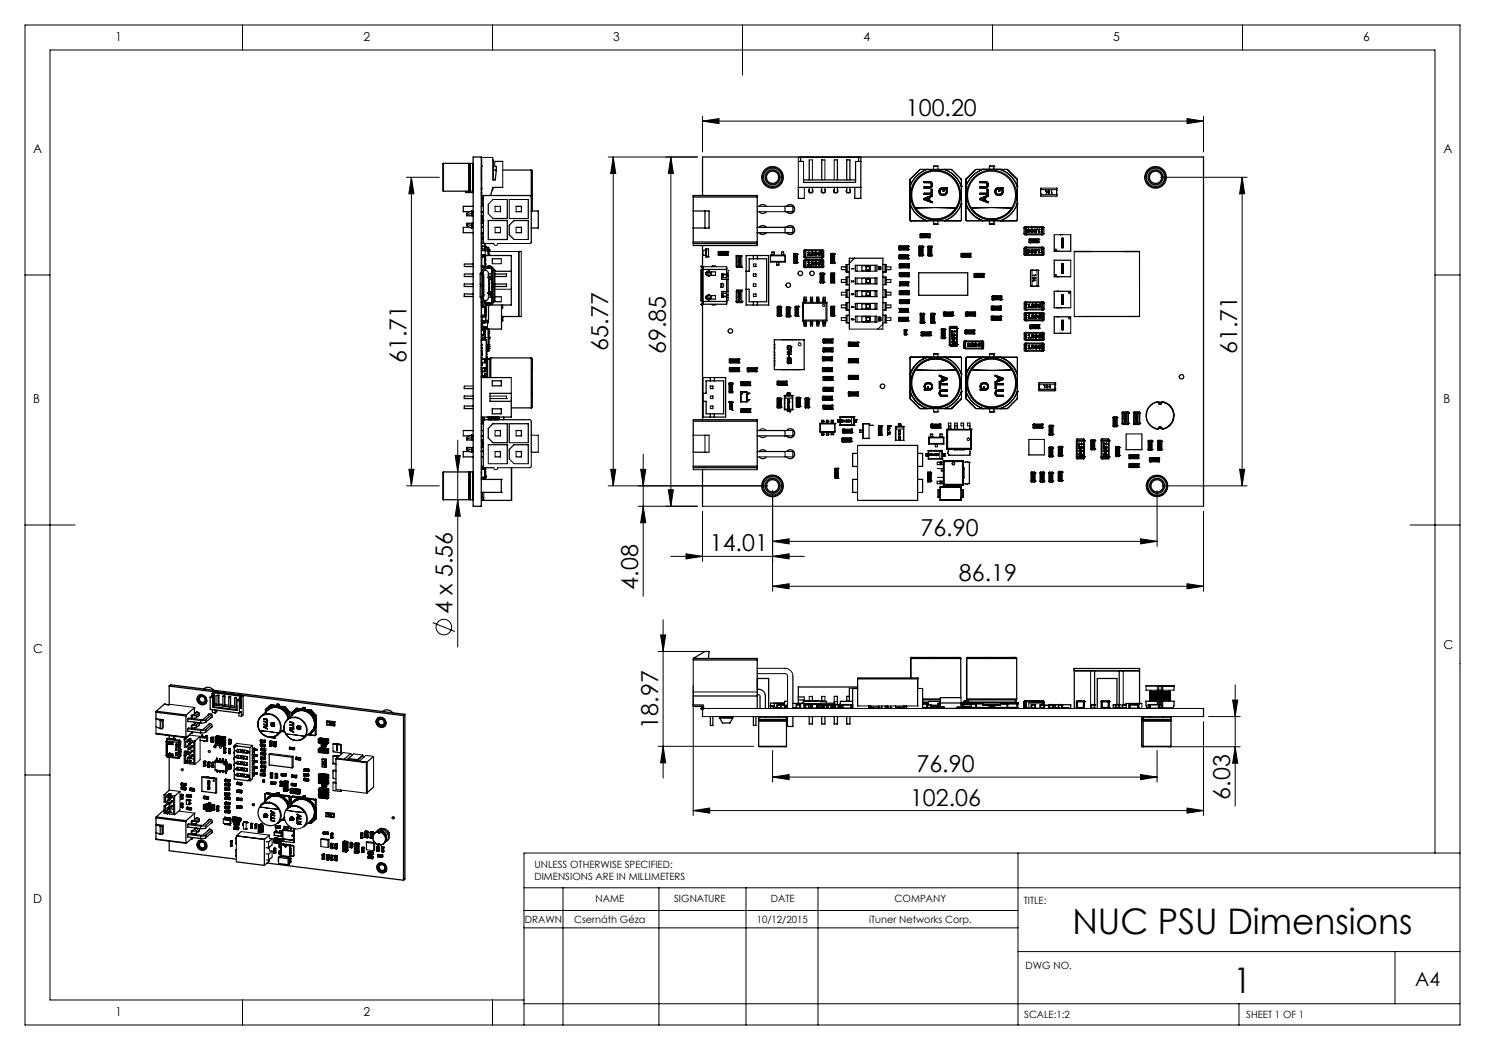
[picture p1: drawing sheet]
<svg xmlns="http://www.w3.org/2000/svg" width="297mm" height="210mm" viewBox="0 0 297 210" stroke-linecap="round" stroke-linejoin="round" font-family="sans-serif">
<defs><g id="words">
<g font-size="7.1">
<text x="214.5" y="186.8">NUC PSU Dimensions</text>
<text x="246.7" y="198.5">1</text>
</g>
<g font-size="4.7">
<text x="181.2" y="23.2">100.20</text>
<text x="121.6" y="70.1" transform="rotate(-90 121.6 70.1)">65.77</text>
<text x="133.2" y="70.9" transform="rotate(-90 133.2 70.9)">69.85</text>
<text x="247.4" y="70.9" transform="rotate(-90 247.4 70.9)">61.71</text>
<text x="81.3" y="72.6" transform="rotate(-90 81.3 72.6)">61.71</text>
<text x="184.1" y="107.3">76.90</text>
<text x="142" y="110.3">14.01</text>
<text x="127.6" y="117.9" transform="rotate(-90 127.6 117.9)">4.08</text>
<text x="191.8" y="116.2">86.19</text>
<text x="90.5" y="122.8" transform="rotate(-90 90.5 122.8)">4 x 5.56</text>
<text x="131.6" y="145.7" transform="rotate(-90 131.6 145.7)">18.97</text>
<text x="183.3" y="154.4">76.90</text>
<text x="182" y="161.1">102.06</text>
<text x="246" y="159.9" transform="rotate(-90 246 159.9)">6.03</text>
</g>
<text font-size="3.9" x="283.1" y="197.2">A4</text>
<g font-size="2.5">
<text x="23.1" y="8.2">1</text>
<text x="72.7" y="8.2">2</text>
<text x="122.7" y="8.2">3</text>
<text x="172.7" y="8.2">4</text>
<text x="222.7" y="8.2">5</text>
<text x="272.7" y="8.2">6</text>
<text x="6.7" y="30.7">A</text>
<text x="288.7" y="30.7">A</text>
<text x="6.7" y="80.7">B</text>
<text x="288.7" y="80.7">B</text>
<text x="6.7" y="130.7">C</text>
<text x="288.7" y="129.7">C</text>
<text x="6.7" y="180.7">D</text>
<text x="23.1" y="203.2">1</text>
<text x="72.7" y="203.2">2</text>
</g>
<g font-size="2">
<text x="106.9" y="173.5">UNLESS OTHERWISE SPECIFIED:</text>
<text x="106.9" y="176">DIMENSIONS ARE IN MILLIMETERS</text>
<text x="105" y="184.6">DRAWN</text>
<text x="114.8" y="184.6">Csernáth Géza</text>
<text x="119.1" y="180.5">NAME</text>
<text x="134.8" y="180.4">SIGNATURE</text>
<text x="151.3" y="184.7">10/12/2015</text>
<text x="154.2" y="180.5">DATE</text>
<text x="173.8" y="184.6">iTuner Networks Corp.</text>
<text x="178.9" y="180.4">COMPANY</text>
<text x="204.7" y="180.7">TITLE:</text>
<text x="205.1" y="193.9">DWG NO.</text>
<text x="204.9" y="203.7">SCALE:1:2</text>
<text x="249.3" y="203.7">SHEET 1 OF 1</text>
</g>
</g></defs>
<g fill="none" stroke="#000" stroke-width=".2">
<path d="M5 5h287v200h-287zM48.5 5v5M98.5 5v5M148.5 5v10M198.5 5v5M248.5 5v5M81.3 35.5h6.6M82.3 35.5l.5 3.3h-1zM82.3 35.5v61.7M93.7 32.7v5.5M94 32.7v5.5M94.1 32.7h.4"/>
<path d="M94.1 38.2h.4M96.3 39.4h.4M96.3 37.6h.1M96.3 37.6v.3M96.3 33.2h.1M96.3 38.5v.6M96.3 38.8v.3h.7M96.4 33.2v3.1M96.4 37.7l-.1 .2M96.4 39.4v.3M96.5 39.7v1.6M98.2 39v.1"/>
<path d="M98.6 32h.1M98.6 36v-4.5h-2.2v7.6M98.7 37.5l-.3 .7M99 32.3v1M100.6 32.3v5.2M101.5 39.9h-2.9l-.9 1M105.7 39.9h-3.8v3.8h3.8M106.5 37.6v.2M106.5 38.9v.1M106.5 36.5v.9M121.6 31.4h17.9M122.6 31.4l.6 3.3h-1.1z"/>
<path d="M122.6 31.4v65.8M134.2 31.4l.5 3.3h-1zM134.2 31.4v69.9M140.5 24.2l3.3-.5v1zM140.5 23.2v7.2M140.5 24.2h100.2M140.6 39.1h.1M159.7 31.5v6M160.7 32.3v4.2M160.9 37.5v2.2M161.8 37.5v1M161.8 32h.7v4"/>
<path d="M161.8 37.9a.45 .45 0 0 0 0 .6 .45 .45 0 0 0 .7 0 .45 .45 0 0 0 0-.6M164.3 37.9a.45 .45 0 0 0 0 .6 .45 .45 0 0 0 .7 0 .45 .45 0 0 0 0-.6M165 37.5v1M165 32v4M166.8 37.5v1h.7M166.8 32v4M166.8 37.9a.45 .45 0 0 0 0 .6 .45 .45 0 0 0 .7 0 .45 .45 0 0 0 0-.6M169.3 37.9a.45 .45 0 0 0 0 .6 .45 .45 0 0 0 .7 0 .45 .45 0 0 0 0-.6M170 37.5v1M171.1 32.3h1.1M182 35.9v8.1M182 37.2h.1"/>
<path d="M182 35.8v.1M182.1 35.8h.1M182.1 35.8l-.1 .1M183.9 33.9h.1M183.9 33.9l-1.9 1.9M183.9 33.9l-1.8 1.9M184.1 33.9h-.2M184.1 33.9h6.2M184.1 33.9h.1M184.8 36.3a1.82 1.82 0 0 1 1.5 .2 .66 .66 0 0 1 .1 .7 .66 .66 0 0 1-.7 .4h-.9v-.2h1.2a.43 .43 0 0 0 .3-.4 .43 .43 0 0 0-.3-.4l-1.2-.1zM184.8 38.6h1.4v-.7h.2v1h-1.6zM184.8 39.7l1.6-.7v.3l-.5 .2v.6l.5 .2v.3l-1.6-.7z"/>
<path d="M185 39.8l.8-.3v.6zM185.4 33.9h.1M185.4 33.9a5.4 5.4 0 0 0-3.4 3.3M186.7 33.2h.1M186.7 33.9v-.7h.9v.7M186.7 33.2h.9M187.6 33.2h.1M188 37.7l.3-.1v.2a.6 .6 0 0 0-.2 .9 .6 .6 0 0 0 .9 .1 .53 .53 0 0 0 .3-.6 .53 .53 0 0 0-.5-.4v.4h-.2v-.6h.8l-.1 .2a.81 .81 0 0 1-.2 1.1 .81 .81 0 0 1-1.1-.1 .81 .81 0 0 1 0-1.1zM188.9 33.9h.1M188.9 33.9a5.4 5.4 0 0 1 3.4 3.3M190.3 33.9l1.9 1.9M190.3 33.9h.1"/>
<path d="M192.2 35.8l.1 8.2-.2 .1M192.2 35.8l.1 8.2-.2 .2M192.2 35.8h.1M192.2 37.2h.1M192.3 37.2h.1M193.2 37.2h.1M193.2 35.9h.1M193.2 37.2v.1M193.2 37.3h.1M196 36.3a1.82 1.82 0 0 1 1.5 .2 .66 .66 0 0 1 .1 .7 .66 .66 0 0 1-.7 .4h-.9v-.2h1.2a.43 .43 0 0 0 .2-.4 .43 .43 0 0 0-.2-.4l-1.2-.1zM196 38.6h1.4v-.7h.2v1h-1.6zM196 39.7l1.6-.7v.3l-.5 .2v.6l.5 .2v.3l-1.6-.7z"/>
<path d="M196.2 39.8l.7-.3v.6zM196.5 33.9h.1M196.5 33.9h-1.4h1.4M196.5 33.9a5.4 5.4 0 0 0-3.3 3.3M197.9 33.2h.1M197.9 33.2v.7M197.9 33.2h.8M198.3 34.2a4.8 4.8 0 0 0-4 7.4M198.7 33.2h.1M198.7 33.2h-.8v.7M198.7 33.2v.7M198.8 33.2h.1"/>
<path d="M199.2 37.7l.3-.1v.2a.6 .6 0 0 0-.2 .9 .6 .6 0 0 0 .9 .1 .53 .53 0 0 0 .2-.6 .53 .53 0 0 0-.4-.4v.4h-.2v-.6h.8l-.2 .2a.81 .81 0 0 1-.1 1.1 .81 .81 0 0 1-1.1-.1 .81 .81 0 0 1 0-1.1zM200.1 33.9h1.4h-1.4M200.1 33.9a5.4 5.4 0 0 1 3.3 3.3M200.1 33.9h.1M203.4 35.8v.1M203.4 35.8h.1M203.4 35.8l.1 .1M203.4 35.9v8.1l-.1 .1M203.4 37.2h.1M203.5 37.2h.1M208.1 39.2h.1M208.1 37.7h.1"/>
<path d="M208.1 38.8h.1M208.1 37.9h3.2M208.1 38.9h3.2M209.1 38.1h.2v.5v-.4zM209.6 38.4l.1 .3M209.6 38.4l.1 .2M209.6 38.3v.1M209.7 38.2l.2 .2M209.7 38.2l-.1 .1M209.7 38.1l-.1 .3M209.7 38.1l.2 .3M209.9 38.4l-.2 .2"/>
<path d="M209.9 38.4l-.2 .3M210.3 38.1l.1 .5zM211.3 38.1h.1M211.3 38.8h.1M211.3 37.6h-3.2v1.6M211.3 37.7h.1M211.3 39.2h.1M211.3 37.7v1.5M232.1 35.5h17.3M237.4 23.7l3.3 .5-3.3 .5zM240.7 23.2v7.2M248.4 35.5l.5 3.3h-1z"/>
<path d="M248.4 35.5v61.7M5 55h5M92.7 45.5h1.3M92.9 52.8v.5M92.9 54.8v.5M94.3 42.7h.2v.5h-.2zM94.3 44.7h.2v.4h-.2zM94.3 42.2l-.9 .5M94.5 45.1v.6M94.5 42.2v.5M94.5 45.4h.1M94.5 45.5h.1"/>
<path d="M96.1 54.6l-.1 .2 .1 2.3M96.2 57.1h.4M96.2 59.6h.4M96.3 50.1l.8 .1M96.3 46.8h.1M96.3 53.3l.1 .2M96.3 49.4h.1M96.3 51.4h.8M96.3 49.8h.8M96.3 48.4h.4M96.3 51.1h.8M96.3 51h.8"/>
<path d="M96.3 50.2h.8M96.3 45.4h.4M96.3 57.1h.1M96.3 53.2h.1M96.3 59.7l.1 .4M96.3 53.2v.2h.3v.6M96.3 59.6v1.2h.3M96.3 42.3v.1M96.3 43.2v1.5M96.3 45.4l.4 .1M96.3 47.4h.1M96.3 47.5v.9"/>
<path d="M96.3 48.7v.7M96.3 47.8h.1M96.3 49.2h.1M96.3 46.7l.1 .1M96.3 46.7v.1M96.3 49.2l.1 .1M96.3 49.3h.1M96.3 47.8h.4M96.3 49.2h.7M96.3 46.7h.4M96.4 46.8l-.1 .7h.4M96.4 49.3v.5"/>
<path d="M96.4 57.1l-.4 .2 .1 2.3M96.4 54.6h.1M96.4 53.4v.1M96.4 51.4v1.8M96.4 53.5h.5M96.4 45.4v.1M96.4 54.1l-.1 .5M96.5 46.5v.2M96.5 54.6h.1v5M96.5 58.3h.3M96.5 59.5h.1M96.5 58h.3"/>
<path d="M96.5 59h.3M96.5 54.7h.1M96.5 54.6v5M96.5 57.9h.1M96.5 57.7h.1M96.5 44.2h.1M96.5 44v.2M96.5 42.3v.1M96.5 43.2v.8M96.5 44h.2M96.5 44.2v.5M96.6 58.9h.1"/>
<path d="M96.6 57.1h.1M96.6 57.9h.1M96.6 59.6h.1M96.6 59.3h.1M96.6 55.3h.1M96.6 54.8h.1M96.6 53.2h.4M96.6 53.3h.3v.2M96.6 55.2h.2v3.8M96.6 44.2h.1M96.7 47.9h-.3v.5M96.8 59h.1"/>
<path d="M96.9 54.1a.61 .61 0 0 1 .8 .5M96.9 49.2l.1 .1M96.9 49.3h.1M96.9 49.4h.1M96.9 49.3v.5M97 49.2h.1M97 49.2l-.1 .1M97 49.2v.1M97 49.4h.1M97 49.3h.1M97 52.7h.1M97 52.9h.1"/>
<path d="M97 53.2h.1M97 53.2l-.1 .3M97 49.3l.1 .7h-.8M97 49.6h.6M97 49.4h.6M97 51.8h.1M97 52.1h.1M97.1 51.4h.1M97.1 51h-.8M97.1 50h.5M97.1 50.2v.8M97.1 51.1v.3"/>
<path d="M97.1 51.1h.1M97.5 53.6h.1M97.5 53.5v.1M97.5 53.5h.6M97.6 50.2v.9M97.6 50h.1M97.6 50l.2 .1M97.6 49.4v.2M97.6 49.4l.2 .2h-.2M97.6 53.6h.1M97.7 42.8l.9 .9M97.7 58.8h.1"/>
<path d="M97.7 58.6h-.2h.4M97.7 55.3l-.2 .2h.2l.1 3.1M97.7 57.3h.1M97.7 57.9h.1M97.7 58.2h.1M97.7 58.6h.1M97.7 55.6h.1M97.7 56h.1M97.7 56.3h.1M97.7 56.6h.1M97.7 56.9h.1M97.7 57.6h.1"/>
<path d="M97.8 50.1h.1M97.8 50.3h6M97.8 51h.1M97.8 51.1h.1M97.8 49.9h.1M97.8 50h.1M97.8 50.4v.1M97.8 50.6v.4M97.9 58.6l-.2 .4v.5M97.9 58.6h.2M97.9 58.6v.2h-.2M98 59.5h.1"/>
<path d="M98 59.5h.4M98 58.8v.7M98.1 58.3l-.2 .2M98.1 58.9l.3 .5M98.1 53.4v-.3h-.4l-.2 .1v.3M98.1 55.5h.1M98.1 55.5l-.2-.2v3.3M98.3 58.7h.1M98.3 58.7l-.2 .2M98.4 56.7h.1M98.4 57.5h.1M98.4 59.5h.1"/>
<path d="M98.4 54h.1M98.4 54l-.2-.3-.8-.1-.5 .5M98.4 55.9h.1M98.4 54.7h-.4v1.2M98.4 53.9h.1v6.4h-.1zM98.4 59.1h.1M98.4 59.8h.1M98.4 54.4h.1M98.4 55.1h.1M98.4 54.8h.1M98.4 54.2h.1M98.4 58.3h-.4v.3"/>
<path d="M98.4 59h.1M98.4 59.9h.1M98.5 57.5h.1M98.5 56.7h.1M98.8 48.7a.4 .4 0 0 0 .4 .4 .4 .4 0 0 0 .4-.4h6.4M98.8 54.1h.2M99 57.9h3.3M99 45.5v1M100.1 41.3h-1.1v1h1.1M100.1 45.5v1M100.3 51.8v1h-1.8M100.3 59.4v1"/>
<path d="M102.8 47.9h2.9M103.2 41.3v1M103.2 45.5v1M103.8 50.3v13M104.3 50.3v13M106.5 41.6v.6M138.6 48.7v.4M140.2 54.1h.2M140.4 53.1l.1 .2M140.5 53.3l-.2 .1M140.5 53.3h.1M140.6 53.3h.1"/>
<path d="M140.6 53.3h4.7M140.6 50.1v.9M141.2 51.4h.1M141.2 49.8h.1M141.2 50h.1M141.2 51.1h.1M141.2 51.4h.5M141.2 49.8v1.6M141.2 49.8h.5M141.4 59.8h.2M141.4 54.4h.2M141.4 55.1h.2"/>
<path d="M141.4 59.1h.1M141.6 54.2l.1 1.1h.1l.1-.2M141.6 59v.9M141.7 51.4h.1M141.9 54.2v.2M141.9 59v.1M141.9 59.8v.1M142 54.4v.3l.2 .1M142.2 59.3l-.2 .2M142.2 59.3h.1M142.2 54.8h.1M142.2 59.3l.1 .1v.4"/>
<path d="M142.3 54.4v.3l-.1 .1M143 53.2l.2 .1M143.1 54.4v.7M143.1 59.1v.7M143.6 50.4h.1M143.6 50.4h.1l-.1 .6 .2 .1M143.8 51.1h.1M143.8 51v.1M143.8 50.4h1.6M143.8 51h1.6M143.8 50.4v.6M144.1 50.7l.1 .1"/>
<path d="M144.1 50.7h.1M144.2 56.7h.3M144.2 50.6h.1M144.2 50.6h-.2l.1 .1M144.2 50.6v-.1a.16 .16 0 0 0-.2 .2 .16 .16 0 0 0 .2 .1M144.2 50.8h.1M144.4 50.6v.2zM144.6 54.7v1.2M144.6 58.3v1.2M144.6 55.4l.4 .1M144.6 50.8h.1M144.7 50.8h.1"/>
<path d="M144.7 50.8l.1-.1-.1-.2a.16 .16 0 0 1 .2 .2 .16 .16 0 0 1-.3 .1M144.7 56.9l-.1 .5-.4 .1M145 58.7h-.4M145.3 53.6h.1M145.3 55.3v.6h.3M145.3 58.3v.1M145.4 51.1h.1M145.4 51v.1M145.4 50.4v.6M145.6 54.1h.1M145.6 58.3v1.8M145.6 54.1v.5h-.3"/>
<path d="M145.6 50.4h.1M145.6 50.4h-.1l.1 .6-.2 .1M147.2 58.3h.1M147.2 53.2h.1M147.2 51.2h.1M147.2 51.1h.1M147.2 53.3h.1M147.2 58.3h.2M147.2 51.2h.2M147.2 53.2h.2M147.2 53.3l.2 .2M147.2 51.1v.1"/>
<path d="M147.2 58.3v2.1M147.4 53.3v.2M147.4 58.3h1M147.4 53.3h1M147.4 51.2v-.1h1v2.2M147.4 53.2v.1M147.4 51.2h1M147.4 53.2h1M147.4 58h.1M147.4 58v.3M147.4 53.5h1M147.6 52l.2 .1"/>
<path d="M147.6 58.5l.2 .2v-.2h.2v.2l-.1-.2v.2h-.3zM147.6 51.4l.2 .2v-.2h.2v.3l-.1-.2v.2h-.3zM147.7 59.8l.3 .1h-.2zM147.7 59h.3l-.2 .1zM147.7 51.9l.3 .1h-.2zM147.7 52.8h.3l-.2 .1zM147.8 51.8l-.2 .2M147.8 51.8h.1M147.8 52.1h.1M147.9 51.8l.2 .2M148 59.3h-.3v.2l.3 .1 .1-.2M148 59.3l.1 .1"/>
<path d="M148 52.2l-.3 .1v.2h.3l.1-.1M148 52.2l.1 .2M148.1 52l-.2 .1M148.4 58h.1M148.4 53.5h.1M148.4 58v2.5l.1-.2M148.4 53.3v.2M150.7 58.8v.5h.5M150.7 55.3h.5M151.2 52.8h-.5v.5M151.2 56.8v.5h-.5M151.4 42.3h5.6"/>
<path d="M151.4 41.3h5.6M154.1 52.3h.1M154.1 51.1h.1M154.1 51.1v-.1h3v1.4h-3v-.1M154.1 51.1v1.2M154.8 50.4h-.4v.6M155.3 52.5h.5v.5h-.5zM156.3 50.4h.1M156.3 50.4h.4l-.4 .1v.4h.4v.1M156.7 51h.1M158.7 50.9h.7M158.8 52.5v.2"/>
<path d="M158.8 52.5h.6M158.8 52.7h.1M158.8 50.7h.1M158.8 50.7v1.8M158.8 50.7h.6M159 51.5h.2l.1 .2-.2-.2-.1 .2zM159 52.1h.1M159 52.1a.16 .16 0 0 0 .1 .2 .16 .16 0 0 0 .2-.2M159 51.9h.1M159 52.1v.1M159.1 51.8l-.1 .1M159.2 51.8l-.2 .1"/>
<path d="M159.2 52.1v.2l-.1-.1-.1 .1v-.1M159.2 52.1h.1M159.4 50.7v2zM159.5 52.5h.1M159.5 50.9h.1M160.7 50.2v1.2l.2 .2M160.9 51.9h.1M160.9 51.9l-.2 .2h.4M160.9 51.6h.2M161.1 51.6h.1M161.1 50h.1M161.1 53.5h.1"/>
<path d="M161.1 51.9h.1M161.1 50h-.2v.1h.2M161.1 51.4h-.2v.2M161.1 51.4v.2M161.1 50v.1M161.1 52.1v1.4M161.1 51.9v.2M161.1 50.1v1.3M161.2 59.4v.7M161.6 50.5l.3-.1v.6l.1 .1h-.4l.1-.1v-.5zM161.6 52.4l.3-.1v.6l.1 .1h-.4l.1-.1v-.4zM162.1 59.4h.4"/>
<path d="M162.6 50.8l.1-.3-.4-.1-.1 .2 .3-.1 .1 .1-.4 .5 .5-.1M162.6 50.8l-.2 .2M162.6 52.7l.1-.3h-.4l-.1 .2 .2-.1h.2l-.4 .5h.5M162.6 52.7l-.2 .2M162.6 51h-.2M162.6 51h.1M162.6 52.9h-.2M162.6 52.9l.1 .1M162.9 50.8l.2 .3M162.9 52.7l.2 .3M162.9 50.7v.1M162.9 52.6v.1"/>
<path d="M163 50.8l.1 .1M163 52.7l.1 .2M163 50.7v.1M163 52.6v.1M163.1 50.5l-.1 .2M163.1 52.5l-.1 .1M163.1 50.4l-.2 .3M163.1 50.4l.3 .3M163.1 52.3l.3 .3M163.1 52.3l-.2 .3M163.2 50.5l.1 .2M163.2 50.5h-.1"/>
<path d="M163.2 52.5h-.1M163.2 52.5l.1 .1M163.2 50.9h-.1M163.2 52.9h-.1M163.3 50.8l-.1 .1M163.3 52.7l-.1 .2M163.3 50.7v.1M163.3 52.6v.1M163.4 50.8l-.3 .3M163.4 52.7l-.3 .3M163.4 50.7v.1M163.4 52.6v.1"/>
<path d="M163.6 50.8l.1 .2 .1 .1M163.6 50.8l.2 .3M163.6 52.7l.1 .3h.1M163.6 52.7l.2 .3M163.7 50.6v.1M163.7 52.6v.1M163.8 59.4v.4M163.9 50.7h-.2M163.9 50.7l.2 .2M163.9 52.6l.2 .2M163.9 52.6l-.2 .1M163.9 50.4l-.2 .1-.1 .3"/>
<path d="M163.9 50.4h.1M163.9 52.3l.1 .1M163.9 52.3l-.2 .2-.1 .2M164 50.5l-.3 .1M164 52.5l-.3 .1M164 52.5h.1M164 54.8h.1M164 56.4h.1M164 54.6l.1 2zM164 50.4l.1 .1M164 52.4h.1M164.1 50.5h-.1"/>
<path d="M164.1 50.9l-.3 .2M164.1 52.8l-.3 .2M164.1 52.4l-.1 .1M164.1 54.8h.6M164.1 56.4h.6M164.1 56.6h.6M164.3 55.4h.2l.1 .2-.2-.2-.1 .2zM164.3 55.2h.1M164.3 56.1v.1l.1-.1M164.3 56v.1M164.3 55.1l.2 .1zM164.3 56a.16 .16 0 0 0 .1 .3 .18 .18 0 0 0 .2-.3"/>
<path d="M164.3 56h.1M164.3 50h.1M164.3 51.6h.1M164.3 53.5h.1M164.3 51.9h.1M164.3 50v1.6M164.3 51.9v.2M164.3 53.4v.1M164.3 52.1v1.3M164.3 53.4h.2M164.3 52.1h.2M164.5 56.1h.1"/>
<path d="M164.6 56h.1M164.5 55.5v.1M164.5 51.4h.2l-.2 .2zM164.5 50l.2 .2-.2-.1zM164.5 53.4v.1h-.2M164.5 52.1v1.3M164.6 59.4h.4v.7M164.7 54.6h.1M164.7 54.6v2M164.8 54.7h.1M164.8 54.8h.1M164.8 56.5h.1"/>
<path d="M164.8 56.4h.1M164.8 56.5l-.1 .1M164.8 54.7v1.7M166.1 52.5h.1M166.1 50.9h.1M166.1 54.8h.1M166.1 56.4h.1M166.2 50.7v2zM166.2 50.9h.7M166.2 52.5h.7M166.2 50.8h.7M166.2 54.8h.7"/>
<path d="M166.4 52.1l.1 .3 .2-.1v-.2M166.4 56l.1 .3 .2-.1v-.2M166.4 51.5h.2l.1 .2-.1-.2-.2 .2zM166.4 52.1h.1M166.4 56h.1M166.4 51.9h.1M166.4 55.2h.1M166.4 56.1l.1 .1v-.1M166.4 52.1v.1M166.4 56v.1M166.6 56.1h.1M166.6 56.1v.1v-.1"/>
<path d="M166.6 51.9h-.2M166.6 55.2h-.2M166.7 55.6h.1M166.7 52.1l-.1 .2v-.1l-.1 .1-.1-.1M166.7 52.1h.1M166.7 56h.1M166.7 51.6v.1M166.7 51.9h-.3M166.7 51.9h.1M166.7 55.5l-.1-.1-.2 .2a.18 .18 0 0 1 .2-.3 .18 .18 0 0 1 .1 .3M166.7 55.1h-.3M166.7 55.1h.1"/>
<path d="M166.8 52.7h.1M166.8 54.6h.1M166.8 56.6h.1M166.8 54.6l.1 .2M166.9 52.5l-.1 .2M166.9 50.8l-.1-.1 .1 .1M166.9 52.5h.1M166.9 50.9h.1M166.9 50.8v.1M166.9 56.4h-.7v-1.8l-.1 1.9h.8M166.9 56.5l-.1 .1M166.9 56.4h.1"/>
<path d="M166.9 54.8v1.7M166.9 56.4v.1M166.9 52.6h.1M166.9 50.8h.1M166.9 50.9v1.7M168.3 53.4v.5M169.2 52.9h.1M169.2 52.9h.7M169.2 55.9h-.9v.6M169.2 58.5h-.9v.5h.9M169.4 56.9h.1M169.4 59.5h.1"/>
<path d="M169.4 55.4h.1M169.4 58h.1M169.4 54.4h.1M169.4 59.5h.5M170.3 53.7h.4M170.3 56.2l.1 .1-.1-.1v.2zM170.3 53.7v.1M170.4 58.7l-.1 .1 .1 .1M170.4 58.8h-.1M170.4 58.7v.1M170.4 58.9l.4-.1-.3 .1M170.4 56.3l.2 .1"/>
<path d="M170.5 56.3h.1M170.6 56.2l.1 .1h-.1M170.6 56.2l.2 .1-.2 .1M170.6 56.2h.1M171.1 54.2h4.3M171.4 53.1v1.1M171.4 55.6v1.2M172.4 54.1l.1 .1M172.4 59.2l.1 .1M172.5 53.1l-.1 .1M172.5 58.2l-.1 .1M173.2 53.3h.1"/>
<path d="M173.2 54.1h.1M173.2 55.8h.1M173.2 58.3v.9l.9-.1M173.2 58.3h.1M173.2 55.8h.9M173.2 58.3h.9M173.2 54.1h.9M173.2 58.3l.8 .1M173.2 53.2h.9M173.3 54l-.1 .1M173.3 56.5l-.1 .1M173.3 59h.7"/>
<path d="M173.3 53.3v.7M173.3 54h.7M174 59l.1 .1M174 56.5l.1 .1M174 53.2h.1M174 53.2h-.8M174 53.1l.1 .1M174 58.2l.1 .1M174 58.4v.6M174.1 55.8l-.1 .1M174.1 56.6h.1M174.1 58.3l-.1 .1"/>
<path d="M174.1 58.3h.1M174.1 54.1l-.1 .1M174.1 55.8l-.1-.1h-1.6v1h1.6M174.1 56.6l-.1 .1M174.1 55.8h.1M174.1 53.2v.1M174.1 58.3v.8M174.1 53.3v.8M174.1 54.1h.1M174.1 59.1h.1M175.7 53.9h.1M175.7 53.4l.4-.1a.22 .22 0 0 1-.2 .3 .22 .22 0 0 1-.2-.2z"/>
<path d="M175.7 53.4l.3-.1 .1 .2h-.3zM176.2 53.7l-.4 .2h.4h-.5M176.2 53.7h-.5h.4M176.2 53.7h.1M176.6 58h.6M176.6 56.9h.6M177 52.9h.1M177 59.5h.1M177 58h.1M177 56.9h.1M177 55.4h.1M177 54.4h.1"/>
<path d="M177.2 53.4h.1M177.2 53.4h1v.5M178.2 55.9v.6h-1M178.2 58.5v.5M179.7 51.7h.1M179.8 57.1h.1M179.8 50h.1M179.8 49.2h.1M179.8 49.2l-.1 .1 .1 .7M179.8 54.6v.6l.2 .1M179.8 53.5l.1 .1zM179.8 54.6h.1"/>
<path d="M179.9 56.4h.1M179.9 57.1h.1M179.9 51h.1M179.9 51.8h.1M179.9 49.2h.1M179.9 50h.1M179.9 56.4v.7M179.9 51l-.2 .1v.6M179.9 51v.8M179.9 49.2v.8M179.9 54.5h.1M179.9 58.1h.1"/>
<path d="M179.9 52.8h.1M179.9 53.6h.1M179.9 54.5l-.1 .1M179.9 58.1l-.1 .7 .2 .1M179.9 52.8l-.1 .1h.2M180 59.9h.1M180 54.5h.1M180 55.3h.1M180 58.1h.1M180 58.9h.1M180 53.6h.1M180 52.8h.1"/>
<path d="M180 54.5v.8M180 58.1v.8M180 52.9v.7M180 52.8v.1M180.1 59.9h.1M180.1 59.9v.1M180.2 51.3l.1 .2zM180.2 49.5l.1 .2zM180.3 54.9h.1M180.3 58.5h.1M180.3 53.2h.1M180.3 55h.1"/>
<path d="M180.3 58.6h.1M180.3 53.2l.1 .1M180.3 58.4h.1M180.3 58.4l-.1 .3h.2M180.3 54.9v.1M180.3 58.5v.1M180.3 54.8v.1M180.3 58.4v.1M180.3 53.1v.1M180.3 54.8h.1M180.3 53.1h.1M180.4 53.1v-.1a.16 .16 0 0 0-.2 .2 .16 .16 0 0 0 .2 .1"/>
<path d="M180.4 54.8h.1M180.4 58.4h.1M180.4 54.8v.1M180.4 58.4v.1M180.4 58.6h.1M180.4 54.9v-.1a.16 .16 0 0 0-.2 .1 .16 .16 0 0 0 .2 .2M180.4 55.1h.1M180.4 53.3h.1M180.5 56.6h.2l-.2 .1h.2v.2h-.2zM180.6 54.8a.16 .16 0 0 0-.1 .1 .16 .16 0 0 0 .1 .2 .16 .16 0 0 0 .2-.1v-.1M180.6 54.8l.2 .1M180.6 54.8h.1"/>
<path d="M180.6 58.7h.1M180.6 51.3h.1M180.6 49.5h.1M180.7 51.3h.1M180.7 49.5h.1M180.7 56.6h.1M180.7 51.2h.1M180.7 51.2a.15 .15 0 0 0-.2 .1 .15 .15 0 0 0 .2 .2l-.2-.1 .1-.1M180.7 49.4h.1M180.7 49.4a.15 .15 0 0 0-.2 .2 .15 .15 0 0 0 .2 .1l-.2-.1 .1-.1M180.8 54.9h.1M180.8 58.6h.1"/>
<path d="M180.8 53.1h.1M180.8 53.2h.1M180.8 58.6a.16 .16 0 0 0-.1-.2 .16 .16 0 0 0-.2 .1 .16 .16 0 0 0 .1 .2M180.8 58.6l-.2 .1M180.8 53.1a.16 .16 0 0 0-.3 .1 .15 .15 0 0 0 .2 .1l.1-.1M180.8 53.1v.1M180.9 55.1h.1M180.9 58.7h.1M180.9 51.3v.2zM180.9 49.5v.2zM180.9 55.1h-.1M180.9 58.7h-.1"/>
<path d="M180.9 53.3h.1M180.9 53a.16 .16 0 0 1 .2 .2 .16 .16 0 0 1-.2 .1l.1-.1h-.1zM180.9 55.1l.1-.1-.1-.2a.18 .18 0 0 1 .2 .2 .18 .18 0 0 1-.2 .1M180.9 58.7l.1-.1-.1-.2a.18 .18 0 0 1 .2 .2 .18 .18 0 0 1-.2 .1M181.1 49.5h.1M181.1 56.8h.1M181.1 51.5h.1M181.1 49.7h.1M181.2 51.2h.1M181.2 56.6l.2 .1a.15 .15 0 0 1-.1 .2 .15 .15 0 0 1-.2 0v-.1M181.2 56.6h-.1M181.2 51.2l.2 .1a.15 .15 0 0 1-.1 .2 .15 .15 0 0 1-.2 0"/>
<path d="M181.2 49.4l.2 .1a.15 .15 0 0 1-.1 .2 .15 .15 0 0 1-.2 0M181.2 51.3h.1M181.2 49.5h.1M181.2 56.7h.1M181.2 56.6l.1 .1M181.2 56.7l.1 .1h-.1M181.2 51.3l.1 .2h-.1M181.2 49.5l.1 .2h-.1M181.3 56.7h-.1M181.3 49.5h-.1M181.3 58.5v.2zM181.3 53.1v.2z"/>
<path d="M181.3 58.7h.1M181.3 53.3h.1M181.5 56.4h.1M181.5 57.1h.1M181.5 51.8h.1M181.5 51h.1M181.5 49.2h.1M181.5 50h.1M181.5 56.4v.7M181.5 51.7v.1M181.5 51v.1M181.5 49.9v.1"/>
<path d="M181.5 49.2v.1M181.5 49.3h.1l-.1 .6M181.5 49.3v.6M181.5 51.1v.6M181.5 51.1h.1l-.1 .6M181.6 56.4h.1M181.6 57.1h.1M181.6 51.8h.1M181.6 49.2h.1M181.6 50h.1M181.6 56.4v.7M181.6 54.5v.1"/>
<path d="M181.6 55.3h.1M181.6 58.2v.7M181.6 58.2l.1 .7M181.6 58.1l.2 .1-.1 .7M181.6 58.1v.1M181.6 53.5v.1M181.6 52.8v.7M181.6 58.9h.1M181.6 54.6h.1M181.6 53.5h.1M181.6 54.6v.7M181.6 54.5h.1"/>
<path d="M181.6 52.8h.1M181.6 53.6h.1M181.6 58.1h.1M181.7 59.9v.1M181.7 59.9h.1M181.7 56.5h.1M181.7 51.1h.1M181.7 51.7h.1M181.7 49.3h.1M181.7 49.9h.1M181.7 56.5l-.1 .6M181.7 49.3v.6"/>
<path d="M181.7 51.1v.6M181.7 55.3h.1M181.7 58.9h.1M181.7 52.8h.1M181.7 53.6h.1M181.7 54.5l.1 .1-.1 .7M181.7 54.5v.1M181.7 53.5v.1M181.7 52.8v.7M181.7 52.8l.1 .1-.1 .7M181.7 54.6v.7M181.8 59.9h.1"/>
<path d="M181.8 59.9l.1 .7-.2 .1M182 40.8h.1M182 44h.1M182 40.8a5.4 5.4 0 0 0 3.4 3.3M183.1 41.6h8.1a4.8 4.8 0 0 1-8.1 0zM183.8 51.1h.1M183.8 49.4h.1M183.8 51h.1M183.8 51.1h.8M183.8 49.4l.1-.2v.2M183.8 51h.8M183.9 49.4h.6"/>
<path d="M184 50.2l.2 .2 .1-.2a.18 .18 0 0 1-.1 .3 .18 .18 0 0 1-.2-.3zM184 49.8h.1M184 49.8l.1-.3a.15 .15 0 0 1 .2 .1 .15 .15 0 0 1 0 .2M184.1 50.2v.1M184.1 50.6l.2 .1zM184.1 49.7h.1M184.1 47.5h.1M184.1 46.7h.1M184.1 46.7l-.1 .1 .1 .7M184.2 49.7h.1M184.2 49.7l.1-.1v.1M184.2 47.5h.1"/>
<path d="M184.2 46.7h.1M184.2 46.7v.1M184.2 46.8v.7M184.2 46.8l-.1 .7M184.3 50.6h.1M184.3 49.8h.1M184.3 49.7v.1M184.5 49.2h.1M184.5 49.2v.2M184.5 49.4h.1M184.6 51.1h.1M184.6 49.4h.1"/>
<path d="M184.6 49.3h.1M184.6 51h.1M184.6 49.3v.1M184.8 47h.2l-.2 .1h.2l-.1 .2h-.1zM184.9 47h.1M185.4 44.2h.1M185.4 44.2h3.5M185.4 44.1h.1M185.4 44.1v.1M185.4 47.2h.1M185.4 47h.1M185.4 47l.2 .1a.15 .15 0 0 1 0 .2 .15 .15 0 0 1-.2-.1"/>
<path d="M185.5 47l-.1 .1M185.5 47v.1M185.5 47.1l.1 .1h-.1M185.5 47.1h.1M185.6 51.1h.1M185.6 49.4h.1M185.6 51h.1M185.7 51h.7M185.7 49.4h.6M185.8 47.5h.1M185.8 46.7h.1M185.8 46.8h.2"/>
<path d="M185.8 46.8v.7M185.8 46.7v.1M185.8 50.2a.18 .18 0 0 0 0 .3 .18 .18 0 0 0 .3 0 .18 .18 0 0 0 0-.3l-.2 .2-.1-.1M185.8 50.2h.1M185.8 49.8v-.2l.2-.1 .1 .3M185.8 49.8h.1M185.9 50.7h.1M185.9 50.2l-.1 .1M185.9 50.6l.2 .1zM185.9 50h.2zM185.9 49.7l.1-.1 .1 .2M185.9 47.5l.1-.1z"/>
<path d="M186 46.8h.1M186.1 49.8h.1M186.3 51.2h.1M186.3 49.2h.1M186.3 49.2l-.7 .1v1.7M186.3 49.2v.1M186.3 49.3h-.6v1.9l-.1-.1M186.3 51.1v.1M186.3 49.3l.1 1.7M186.3 49.4h.1M186.3 49.4v1.7M186.4 49.4h.1"/>
<path d="M186.4 51h.1M186.7 44.8h.1M186.7 44.2v.6M187.6 44.8h.1M187.6 44.2v.6M188.9 44.1h.1M188.9 44.2h.1M192.1 44.2h.1M192.2 51.3h.1M192.2 50.7h.1M192.2 51.3l.1 .1M192.2 50.7h.1v.7"/>
<path d="M192.2 40.8a5.4 5.4 0 0 1-3.3 3.3M192.2 40.8h.1M192.3 40.8h-.1M192.3 40.8h.1M192.3 51.4h.1M192.4 51.4h.1M192.4 51.4v-.8h1.6v.8M192.6 51h.1M192.6 51.1h.1M192.7 51.1h-.1M192.7 51v.1M192.7 50.9l-.1 .1"/>
<path d="M192.7 50.9h.1M192.7 50.9l.1 .1M192.7 51.1h.1M192.8 51v-.1a.16 .16 0 0 0-.3 .1 .18 .18 0 0 0 .3 .2M192.8 51.2h.1M192.9 51.1a.16 .16 0 0 1 .1-.2 .16 .16 0 0 1 .2 .1 .16 .16 0 0 1-.1 .2h-.1M192.9 51.1l.1 .1M193.2 40.8h.1M193.2 40.8v3.2l.2 .2M193.2 40.8v3.2l.2 .1M193.2 51.2h.1M193.3 51.2l.1-.1-.2-.2a.18 .18 0 0 1 .3 .2 .18 .18 0 0 1-.3 .1"/>
<path d="M193.4 44.1h.1M193.4 44.2h6.7M194 51.4h.1M194.1 50.6h.1M194.1 50.6l.1 .8h-.2M194.3 41.6h8.1a4.8 4.8 0 0 1-8.1 0zM194.9 54.7h.1M194.9 54.7l-.1 .1h.1v.6h-.1l.2 .1M195 54.7h.1M195 55.5h.1M195 54.8v.7M195 54.7v.1"/>
<path d="M195 54.8h1.6M195.3 55.1h.1M195.3 55.1l-.1 .1h.1M195.3 55h-.1l.1 .1M195.3 55h.1M195.4 55h.1M195.4 55.2h-.1M195.4 55a.16 .16 0 0 0-.3 .1 .18 .18 0 0 0 .3 .2M195.4 55.3h.1M195.6 54.9a.16 .16 0 0 0-.2 .1 .16 .16 0 0 0 .1 .2 .16 .16 0 0 0 .2-.1M195.6 54.9l.1 .2M195.8 55.3h.1"/>
<path d="M195.8 55.2h.1M195.9 55.2l.1-.1-.2-.1a.18 .18 0 0 1 .3 .1 .18 .18 0 0 1-.3 .2M196.5 44.2h.1M196.6 44.1h.1M196.6 54.7h.1M196.6 55.5h.1M196.6 54.8v.7M196.6 54.7v.1M196.7 54.7l.1 .7-.2 .1M196.7 54.7l.1 .1M196.8 54.8h.1M197.9 44.8h.1"/>
<path d="M197.9 44.2v.6M197.9 44.8h.8M198.6 59.2h.1M198.6 60h.1M198.6 59.2l-.2 .1 .1 .7h1.8M198.6 59.2v.1M198.6 59.3v.7M198.6 59.3l-.1 .6h1.7M198.7 44.8h.1M198.7 44.2v.6M198.8 59.6l.1 .1M198.9 59.6h-.1"/>
<path d="M198.9 59.5h-.1l.1 .1M198.9 59.5h.1M198.9 59.7h.1M199 59.5a.16 .16 0 0 0-.3 .1 .16 .16 0 0 0 .2 .1M199 59.7h-.1M199.4 59.8h.1M199.4 59.7h.1M199.4 59.7l.2-.1-.2-.1a.18 .18 0 0 1 .3 .1 .18 .18 0 0 1-.3 .2M199.9 59.4a.16 .16 0 0 0-.2 .1 .16 .16 0 0 0 .1 .2 .16 .16 0 0 0 .2-.1M199.9 59.4l.1 .2M200.1 44.1h.1M200.1 44.1v.1"/>
<path d="M200.1 44.2h.1M200.2 60h.1M200.2 59.2h.1M200.2 59.9v.1M200.2 59.2v.7M200.3 59.9v.1M200.4 59.9h.1M200.4 59.9l-.1-.6v.6M200.4 59.9l-.1 .1M200.4 59.9h-.1M203.3 44.2h.1M203.4 40.8a5.4 5.4 0 0 1-3.3 3.3"/>
<path d="M203.4 40.8h.1M203.5 40.8h.1M204.8 49.6h.1M204.8 45.5h.1M204.8 46.7l.2 .1v.1zM204.8 45.5v1.2M205 49.4h.1M205 49.4v.2h-.2M205 45.3l-.2 .2M205.2 49.4h.1M205.2 51h.1M205.2 45.3h.1"/>
<path d="M205.2 46.9h.1M205.2 49.4v1.6M205.2 45.5h3.6M205.2 45.5v1.4M205.2 45.3v.2M205.5 50.1l.2 .3M205.5 50.5v.1M205.5 46.4v.1M205.5 46l.2 .3M205.5 50.6h.1M205.5 46.5h.1M205.6 46l.1 .1"/>
<path d="M205.6 50.1l.1 .1M205.6 50.5h-.1M205.6 46.4h-.1M205.7 49.9l-.2 .2M205.7 49.9l.2 .1v.3M205.7 49.9l.2 .4M205.7 45.8l.2 .1v.3M205.7 45.8l-.2 .2M205.7 45.8l.2 .4M205.7 50l-.1 .1M205.7 50l.1 .1M205.7 45.9l-.1 .1"/>
<path d="M205.7 45.9l.1 .1M205.8 50.4l-.2 .1M205.8 46.3l-.2 .1M205.8 47.9h.1M205.8 47.9l.1-.1v.7l-.1-.1M205.8 48.4l.2 .1M205.8 47.9v.5M205.8 50.1l-.1 .1M205.8 46l-.1 .1M205.8 50.3l-.1 .1M205.8 50.3v.1M205.8 46.2l-.1 .1"/>
<path d="M205.8 46.2v.1M205.9 50.3l-.1 .2-.2 .1M205.9 46.2l-.1 .2-.2 .1M206 48.5h.1M206 47.8h.1M206 47.8v.7M206 48.5h1.6M206 47.8h1.6M206.1 57.3h1.6M206.2 50.3l.2 .3M206.2 46.2l.2 .3M206.2 46.1v.1"/>
<path d="M206.2 50.2v.1M206.2 57.3h.1M206.2 54.1h.1M206.2 54.1h1.5M206.3 50.3v.2M206.3 46.2v.2M206.3 46.1v.1M206.3 50.2v.1M206.3 50.1v.1M206.3 46v.1M206.4 49.9l-.2 .3M206.4 49.9l.2 .3"/>
<path d="M206.4 45.8l.2 .3M206.4 45.8l-.2 .3M206.4 54.1v3.2M206.5 50.1v.1M206.5 50.1h-.2M206.5 46h-.2M206.5 46v.1M206.5 50.5h-.2M206.5 46.4h-.2M206.5 50.3v.2M206.5 46.2v.2M206.5 46.1v.1"/>
<path d="M206.5 50.2v.1M206.6 54.1h.1M206.6 48h.2l-.2 .1h.2l-.1 .2h-.1zM206.6 55.6l.3 .2M206.6 55h.5zM206.6 56.1h.5h-.4l-.1 .2zM206.6 50.3l-.2 .3M206.6 46.2l-.2 .3M206.6 46.1v.1M206.6 50.2v.1M206.7 55.6v.1M206.7 55.7l.2 .1"/>
<path d="M206.7 48h.1M206.8 50l.5-.1-.4 .5 .2 .1 .2-.1-.1 .2-.3-.1v-.3M206.8 50l.1 .1M206.8 45.9l.5-.1-.4 .5 .2 .1 .2-.1-.1 .2-.3-.1v-.3M206.8 45.9l.1 .1M206.9 55.5l-.3 .1M206.9 55.5l.2 .1M206.9 55.5l-.2 .1M206.9 50h.1M206.9 45.9h.1M206.9 50h.3M206.9 45.9h.3"/>
<path d="M206.9 48l.1 .3zM207.1 55.6l-.2 .2M207.2 50l-.3 .2M207.2 45.9l-.3 .2M207.2 48.3h.1M207.2 48.2h.1M207.2 48h.1M207.2 48l.2 .1a.16 .16 0 0 1 0 .2 .16 .16 0 0 1-.2 0M207.2 48.2l.1 .1M207.3 57.3h.1M207.3 54.1h.1M207.3 48l.1 .1h-.1"/>
<path d="M207.3 48.2h.1M207.3 48.2h.1l-.1 .1M207.4 54.1v3.2M207.5 49.9l.5 .1h-.2v.5h.2l-.3 .1v-.6zM207.5 45.8l.5 .1h-.2v.5h.2l-.3 .1v-.6zM207.6 48.5h.1M207.6 47.8h.1M207.6 47.8v.7M207.7 57.3h.1M207.7 54.1h.1M207.7 47.8l.1 .1M207.7 47.8v.7l.1-.1"/>
<path d="M207.7 54.1v3.2M207.8 47.9h.1M207.8 48.4h.1M208.4 49.4h.1M208.4 51h.1M208.4 45.3h.1M208.4 46.9h.1M208.4 49.4v1.6M208.4 45.3v1.6M208.4 45.3l.3 .1 .1 .1M208.6 50.9l.2-.1-.2 .2zM208.6 49.4l.2 .2h-.2z"/>
<path d="M208.6 46.8l.2-.1-.2 .2zM208.8 45.5v1.2M210.8 46.9h3.3M211.4 50.3h.1M211.4 55.4h.1M211.4 50.3h.3M211.4 55.4h.3M211.4 58.2h.1M211.4 58.2h.3M211.7 50.3h.1M211.7 58.2h.1M211.7 55.4h.1"/>
<path d="M212 46.9h.1M212.3 46.9h.1M212.4 58.9h.2v.2h-.2zM212.4 59.4h.1M212.4 59.6h.1M212.4 60h.1M212.4 49.1v.2h.2l-.2-.1M212.4 54.2v.2h.2l-.2-.1M212.4 49.1h.2M212.4 54.2h.2M212.4 49.4v.2l.2-.1M212.4 59.8v.1"/>
<path d="M212.4 59.8h.1M212.4 49.5h.1M212.4 54.6h.1M212.4 49.4v.1M212.4 54.5v.1M212.4 59.6h.2h-.2M212.4 47.7v.1M212.4 48.4v.1M212.4 48.7v.1M212.4 52.8v.1M212.4 53.2l.2 .2M212.4 53.5v.1"/>
<path d="M212.4 53.8v.1M212.4 48.3l.1 .1M212.4 48.3v.1M212.4 48.3v.2M212.4 53.4l.1 .1M212.4 53.4v.1M212.4 53.4v.2M212.4 59.7v.2M212.4 59.7v.1M212.4 48.2v.1M212.4 53.3v.1M212.4 53.2l.2 .1"/>
<path d="M212.5 47.7h-.1M212.5 48l.1 .3M212.5 48.7h-.1M212.5 52.8h-.1M212.5 53.1l-.1 .1M212.5 53.8h-.1M212.5 47.7h.1M212.5 48h.1M212.5 48.4h.1M212.5 48.7h.1M212.5 52.8h.1M212.5 53.1h.1"/>
<path d="M212.5 53.5h.1M212.5 53.8h.1M212.5 49.2v.1M212.5 54.3v.1M212.5 49.2h.1M212.5 54.3h.1M212.5 59.2v.1M212.5 59.3h.1M212.5 59.8l-.1 .1M212.5 59.8h.1M212.5 48h.1h-.2l.2 .2M212.5 53.1h.1l-.2-.1v.2"/>
<path d="M212.5 49.4h-.1M212.5 49.4l.1 .1M212.5 54.5h-.1M212.5 54.5l.1 .1M212.5 54.5l.1 .2h-.2v-.2M212.5 48.2h-.1M212.5 53.3h-.1M212.5 59.8l.1 .1M212.5 48.2l-.1 .1M212.5 53.3l-.1 .1M212.6 47.6h-.2v.2M212.6 47.6v.2z"/>
<path d="M212.6 48.3h-.2M212.6 48.3v.2M212.6 48.6h-.2v.2M212.6 48.6v.2M212.6 52.7h-.2v.2M212.6 52.7v.2zM212.6 53.4h-.2M212.6 53.7h-.2v.2M212.6 53.7v.2M212.6 47.6l-.1 .1M212.6 48.3v.1M212.6 48.3l-.1 .1"/>
<path d="M212.6 48.6v.1M212.6 48.6l-.1 .1M212.6 52.7l-.1 .1M212.6 53.4v.1M212.6 53.4l-.1 .1M212.6 53.7v.1M212.6 53.7l-.1 .1M212.6 48.4v.1M212.6 48.7v.1M212.6 53.5v.1M212.6 53.8v.1M212.6 59.9h-.2"/>
<path d="M212.6 59.8v.1M212.6 59.7v.2M212.6 59.7v.1M212.6 47.9h.1M212.6 53h.1M212.6 48.4h.1M212.6 53.5h.1M212.6 48.5h.1M212.6 47.8h.1M212.6 53.6h.1M212.6 52.9h.1M212.6 59.3l-.2-.1h.2v.2"/>
<path d="M212.6 59.4l-.2 .2M212.6 59.4h-.2M212.6 48.9h-.2h.2l-.2 .2M212.6 54h-.2h.2l-.2 .2M212.6 48.1h.1M212.6 48.2v.1M212.6 48.9h.1M212.6 49.1h.1M212.6 53.2h.1M212.6 53.3v.1M212.6 54h.1M212.6 54.2h.1"/>
<path d="M212.6 48.9l-.2 .2M212.6 48.1l-.1 .1M212.6 54l-.2 .2M212.6 53.2l-.1 .1M214.1 52v3.3M214.1 58.3v3.3M214.8 50.3l.1 13h3.2M227.9 50.3v13h-3.3M287 55h5M92.9 77.2h1.7M96.3 64v.1M96.3 60.3h.1"/>
<path d="M96.3 66.1h.1M96.3 69.1v.1M96.3 72.5h.1M96.3 71.8v.3M96.3 72.1h.1M96.3 70.3h.1M96.3 63l.7 .1M96.3 61.4l.7 .1M96.3 63.1v.1M96.3 63.3h.1M96.3 63.5h.1M96.3 73.9h.1"/>
<path d="M96.3 67.9h.1M96.3 69.6v.1M96.3 70.8h.2v.3h-.2zM96.3 71.4h.2v.3h-.2zM96.3 67.9h.2M96.3 69.5h.2v.3h-.2zM96.3 70.1v.3h.2v-.3M96.3 72.7h.2v.3h-.2zM96.3 68.8h.2v.3h-.2zM96.3 67.9v.5M96.3 72.1l.1 .3M96.3 61h.1"/>
<path d="M96.3 70.8h.1M96.3 71.1v.3M96.3 73v.9M96.3 71.4h.1M96.3 68v.8M96.3 69.1v.4M96.3 69.8v.3M96.3 70.4v.4M96.3 72.4v.3M96.3 73.5v.4M96.3 66v.9h.4M96.3 61v.4"/>
<path d="M96.3 63.4v1.2M96.3 65.2v.2M96.3 65.5v.5M96.3 67h.1M96.3 66h.1M96.3 66.7h.1M96.3 67h.4M96.3 66h.4M96.3 66.1h.4M96.3 65.7h.1M96.3 67.2h.1M96.3 61.2h.1"/>
<path d="M96.3 73.5h.1M96.3 74.3h.1M96.3 75.1h.1M96.3 67.8h.1M96.3 75.3h.1M96.3 71.8h.1M96.3 72.6h.1M96.3 64.3h.1M96.3 63.2v.1M96.3 61.2l.1 .1M96.3 73.5v.1M96.3 75.1v.1"/>
<path d="M96.3 61.3l.1 2.1M96.3 67.8l.7 .1M96.3 67.8v.1M96.3 73.5l.1 .7M96.3 75.3l.1 .1M96.3 75.3v.1M96.3 71.8v.8M96.3 63.5l.1 .1M96.3 65.9h.7M96.3 64.4h.2M96.3 67.5h.7M96.3 64.3l.1 .2"/>
<path d="M96.3 74.3h.7M96.3 75.1h.7M96.3 72.6h.7M96.3 61.4h.7M96.3 75.3h.7M96.3 71.8h.7M96.3 66.9h.1M96.3 67.2h.7M96.3 64.3h.2M96.4 63.4h.1M96.4 61.4h.1M96.4 61.3h.1"/>
<path d="M96.4 63.3h.1M96.4 65.7h.1M96.4 67.7h.1M96.4 67.1l-.1 .1M96.4 74.2l-.1 .1M96.4 61.4l-.1 .1M96.4 61.2l.6 .2M96.4 61.3l-.1 .1M96.4 65.7l-.1 .4M96.4 67v.7M96.4 61.4h.5M96.4 65.5v.1"/>
<path d="M96.4 63.3h.5M96.4 74.2h.5M96.4 75.4h.5M96.4 65.2v.1M96.4 75.4v.1M96.4 63.4l-.1 .9M96.4 65.1h.1M96.4 61v.2M96.4 65h.1M96.4 67.7v.1M96.5 65.3h.1M96.5 65.3l-.2 .2h.1v.2h1.1"/>
<path d="M96.5 65.3h.3M96.5 67.9h.1M96.5 74.3v.8M96.5 64.1v.4M96.5 64.6v.6M96.6 60.8v.2h-.3M96.6 60.5h.3M96.6 60.4h.1M96.6 60.3h.1M96.6 60.2v.6M96.7 66h.1M96.7 66.9h.1"/>
<path d="M96.7 66.1h.1M96.7 66.1v.8M96.8 66.9h.1M96.8 66.1h.1M96.8 66.9l-.1 .1M96.8 66.5h.1M96.8 66.1v.8M96.8 66.6h.1M96.8 66.3h.1M96.8 64.2v.3M96.9 60.1l.4 .4h.8M96.9 60.1h.1"/>
<path d="M96.9 74.8h.1M96.9 74.8h.5M96.9 74.8l.1 .4M96.9 65.7l.1 .1-.1 1.9zM96.9 74.2l.1 .1M96.9 72.5h.1M96.9 72.5l.1 .1M96.9 71.9v.6M96.9 73.6v.6M96.9 75.4v.1M97 66.4h.1M97 73.5h.1"/>
<path d="M97 74.3h.1M97 75.1h.1M97 75.3h.1M97 71.8h.1M97 72.6h.1M97 66.4l-.1 .1M97 73.5v.1M97 75.1l-.1 .1M97 75.1v.1M97 63.1l-.1 .3 .1-.3M97 61.4h.1M97 61.5h.1"/>
<path d="M97 63.2h.1M97 63.2l-.1 .1M97 63.2h-.7l.1 .1M97 63.1h.1M97 73.5l-.1 .1M97 75.3l-.1 .1M97 75.3v.1M97 71.8l-.1 .1M97 71.8v.1M97 61.4v.1M97 64.6h.5M97 64.2v.2l-.5 .1-.2 .3"/>
<path d="M97 73.6h.1M97 75.2h.1M97 61.6h.1M97 62.1h.1M97 62.3h.1M97 67.9h.1M97 75.4h.1M97 65.9h.1M97 67.5h.1M97 67.1v.1M97 75.2h-.1M97 73.6h-.1"/>
<path d="M97 75.4h-.1M97 71.9h-.1M97 72.5v.1M97 61.3v.2M97 71.9v.6M97 73.6v.7M97 63h.1M97 62.7h.1M97 61.9h.1M97 61.7h.1M97 62.6h.1M97 61.7v.2"/>
<path d="M97 62.3v.3M97 62v.1M97 62.1v.2M97 75.4v.1M97.1 61v3.2l.1-3.2M97.3 68.9h.5M97.3 69.1h.3M97.3 69.8h.3M97.3 69.3h.3M97.3 69.6h.3M97.3 69.4h.1M97.3 69.1h.1"/>
<path d="M97.3 69.8h.1M97.3 72.2h.1M97.3 72.7h.1M97.3 71.7h.1M97.3 71.6h.1M97.3 72.1h.1M97.3 72h.1M97.3 71.5h.1M97.3 71h.1M97.3 69.9h.1M97.3 70.8h.1M97.3 70.9h.1"/>
<path d="M97.3 70.4h.1M97.3 70.3h.1M97.3 70.2h.1M97.3 72.8h.1M97.3 68.6v.6M97.3 69.1v1.8M97.3 71v.5M97.3 71.5v1.3M97.4 74.8h.1M97.5 71.6v3.2M97.5 64.1v1.7M97.5 64.6h.1"/>
<path d="M97.5 60.5h.1M97.5 60.5v.1M97.5 60.6v.3M97.6 69.3h.1M97.6 70v.2M97.6 70l.2 .1M97.6 69.6h.2M97.6 69.6v.2M97.6 69.3v.3M97.6 69.8v.2M97.6 70.2h.1M97.6 69.8h.1"/>
<path d="M97.6 69.1v.2M97.6 69.1h.2l-.2 .2M97.6 60.5h.1M97.7 64v.6h-.2M97.8 70.1h.1M97.8 68.4h.1M97.8 68.9h.1M97.8 67.8h.1M97.8 67.6h.1M97.8 70.1l-.2 .1M97.8 69.6l-.2 .2M97.8 67.5h.1"/>
<path d="M97.8 69.6h.1M97.8 69.8h.1M97.8 69.2h.1M97.8 69.3h.1M97.8 66.3h.1M97.8 66.4h.1M97.8 67.9h.1M97.8 67.4h.1M97.8 67.3h.1M97.8 66.7h.1M97.8 66.2v.3M97.8 66.7v.8"/>
<path d="M97.8 68.6v.1M97.8 68.8v.4M97.8 69.3v.8M98 79.2h3.3v.5M98 79.7h3.3M98.1 60.5h.1M98.1 60.5v.1h-.6M98.4 60.2l-.1 .2-.2 .1M98.8 60.1h.2M100.3 63.4h.2M100.3 61.7h.2M100.3 64.2h.2"/>
<path d="M100.5 63.4v.8M100.5 64.2h.1M100.5 61.7h.1M100.5 64.2l-.2 .1M100.5 61.7h-.2M100.5 63.4h.1M100.6 61l-.1 .7M101.3 79.7h.1M102.3 75.5v3.2M103.8 63.3h.1M106.5 76.5v.8M106.5 78v1.3"/>
<path d="M106.5 71.8v2.2M140.2 60.1h.2M140.6 60.5l-.2 .1M140.6 75.5v3.2M142.1 75.5h.8M142.1 79.2v.5h.5M142.3 60.8l.2 .2M143.2 60.8l-.2 .2M145.3 60.5h.1M145.8 76.8h.6M145.8 76.6h.1M145.8 78.6h.1"/>
<path d="M145.8 76.6h.6M145.8 78.6h.6M145.9 74.2h.1M145.9 72.6h.1M145.9 71.8h.1M145.9 71.8v.8M146 77.4h.2l.1 .2-.2-.2-.1 .1zM146 78a.16 .16 0 0 0 .1 .2 .16 .16 0 0 0 .2-.2M146 78h.1M146 77.8h.1M146 78v.2l.2-.1M146 77.1h.2z"/>
<path d="M146 77.7l.2 .1zM146 71.8h.1M146 72.6h.1M146 71.8v.8M146 71.8h1.7M146.1 73.5h.1M146.1 74.3h.1M146.1 73.5l-.2 .1v.6M146.1 73.5v.8M146.2 78.1h.1M146.2 78v.1M146.2 78h.1"/>
<path d="M146.2 77.5h.1M146.4 76.6h.1M146.4 78.6h.1M146.4 76.6l.1 .1M146.4 76.6v.1M146.4 76.7h.1M146.4 78.4v.1l.1-.1M146.4 78.4h.1M146.4 76.8h.1M146.4 76.7h-.6v1.7h.6M146.4 76.7v.1M146.5 76.8h.1"/>
<path d="M146.5 78.4h.1M146.5 76.7v.1M146.6 72h.2l-.1 .1 .1 .1v.1h-.2zM146.7 73.8h.1l-.1 .1h.1v.2h-.2zM146.8 72v.1M146.8 73.8h.1M147 72.1l.1 .2zM147.2 60.3h.1M147.2 60.4h.1M147.2 60.3h.2M147.2 60.4l.2 .1M147.2 60.4h.2"/>
<path d="M147.3 72.3h.1M147.3 72h.1M147.3 74h.1M147.3 73.8h.1M147.3 72h.2v.2l-.2 .1M147.3 73.8l.2 .1a.15 .15 0 0 1 0 .2 .15 .15 0 0 1-.2-.1M147.3 72.1l.1 .1-.2 .1M147.3 73.8l.1 .1M147.3 73.9l.2 .1h-.2M147.4 73.9h.1M147.4 60.4v.1M147.4 60.3h1"/>
<path d="M147.4 60.3v.1M147.4 60.5h.1M147.6 71.8h.1M147.6 72.6h.1M147.6 71.8v.8M147.7 74.3h.1M147.7 73.5h.1M147.7 73.5v.1M147.7 73.6v.7M147.7 73.6h.1M147.7 71.8h.1M147.7 72.6h.1"/>
<path d="M147.8 73.5h.1M147.8 73.6h.1M147.8 73.5l.1 .1M147.8 73.5v.1M147.8 73.6v.7M147.8 71.9h.1M147.8 72.5h.1M147.8 71.9h-.1v.6h.1M147.9 74.2h.1M147.9 74.2l-.1 .1M147.9 73.6v.6M148.1 76.4h.1"/>
<path d="M148.1 77h.1M148.1 77h.2M148.1 79.9h.1M148.1 78.9h.1M148.1 78.6h.1M148.1 79.5h.1M148.1 79.3h.1M148.3 76.3h.1M148.3 77.1h.1M148.3 76.3l-.2 .1M148.3 76.3v.7M148.3 77v.1"/>
<path d="M148.5 60.3h.1M149.1 76.6h.1M149.1 76.6a.15 .15 0 0 0-.2 .1 .15 .15 0 0 0 .2 .1l-.2-.1 .2-.1M149.4 78.6v.3h.3v-.3M149.4 74.2h.1M149.5 74.3h.1M149.5 73.5h.1M149.5 73.5l-.1 .7M149.5 73.5v.1M149.5 73.5h1.8M149.5 73.6v.7h1.7M149.5 73.6h.1"/>
<path d="M149.5 79.9h.1M149.6 76.6l.2 .1a.15 .15 0 0 1-.1 .2 .15 .15 0 0 1-.2-.1h.2l-.1-.1M149.6 76.6l.1 .1M149.6 76.6h.1M149.6 74.3h.1M149.6 73.5h.1M149.6 73.5v.1M149.6 73.6v.7M149.7 79.9h.1M149.7 78.6h.1M149.7 79.9h-.3v.3M149.7 79.9v.3l.2-.3"/>
<path d="M149.7 78.6h.2M149.7 76.7h-.1M149.9 79.9h.1M149.9 78.6h.1M149.9 73.8l.1 .2zM149.9 76.3h.1M149.9 77.1h.1M149.9 76.3l.2 .1-.1 .7M149.9 77v.1M149.9 76.3v.1M149.9 76.4h.1l-.1 .6M149.9 76.4v.6"/>
<path d="M150 77.1h.1M150.4 73.8h.1M150.4 73.8a.15 .15 0 0 0-.2 .1 .15 .15 0 0 0 .2 .1l-.2-.1 .2-.1M150.6 73.8v.2zM150.6 74h.1M150.8 73.8h.1M150.9 74h.1M150.9 73.8l.2 .1a.15 .15 0 0 1-.1 .2 .15 .15 0 0 1-.2-.1h.1M150.9 73.8l.1 .1M150.9 73.8h.1M150.9 73.9l.1 .1h-.1M151 73.9h-.1"/>
<path d="M151.2 73.5h.1M151.2 74.3h.1M151.2 73.5v.8M151.3 73.5h.1M151.4 73.6h.1M151.4 73.6v.7h-.2M154.9 70.8h.1M154.9 71.1h.1M154.9 68.8h.1M154.9 69.1h.1M154.9 72.4h.1M154.9 72.1h.1"/>
<path d="M154.9 71.7h.1M154.9 71.4h.1M154.9 72.7h.1M154.9 73h.1M154.9 70.4h.1M154.9 69.8h.1M154.9 69.5h.1M154.9 68.8v.3M154.9 69.5v.3M154.9 70.1v.3M154.9 70.8v.3M154.9 71.4v.3"/>
<path d="M154.9 72.1v.3M154.9 72.7v.3M154.9 70.1h.1M155.4 76.9h.1M155.4 79.8h.1M155.4 79.8h.7M155.4 63.1h.1M155.4 63.2h.1M155.4 61.5h.1M155.4 63.2l.1 .1M155.4 63.1v.1M155.5 77h.1"/>
<path d="M155.5 61.4l-.1 .1M155.5 63.1h.7M155.5 63.2v.1M155.5 61.5h.7M155.5 61.4l.7 .1M155.5 61.4v.1M155.5 63.1v.1M155.5 79.6h.1M155.5 79.6l-.1 .1h.7M155.5 61.3h.1M155.5 63.3h.1M155.5 61.3v.1"/>
<path d="M155.6 77h.1M155.6 76.2h.1M155.6 76.2l-.2 .1 .1 .6h-.1M155.6 76.2v.8M155.7 79.9h.1a.15 .15 0 0 1 .2 .1 .15 .15 0 0 1-.1 .2M155.7 79.9l-.1 .1M155.7 62.7l.1 .1M155.8 61.7l.2 .1zM155.8 62.7h-.1M155.8 62.8h.1M155.9 62.8h.1M155.9 62.7h.1"/>
<path d="M155.9 62.7v.1M156 62.7l-.1 .2a.15 .15 0 0 1-.2 0 .15 .15 0 0 1 0-.2h.1M156 62.2v.1M156 62.2l-.1-.1-.2 .1a.18 .18 0 0 1 .2-.2 .18 .18 0 0 1 .1 .2M156 62.2h.1M156.1 79.7v-.1l.1 .1M156.1 79.8h.1M156.1 79.7h.1M156.1 79.7v.1M156.2 61.5h.1M156.2 79.7h.1M156.2 79.8h.1"/>
<path d="M156.2 79.7v.1M156.2 63.1h.1M156.2 61.4v.1M156.3 76.5h.1M156.4 76.5h.1M156.4 73.9h.1M156.4 67.9h.1M156.4 73.9h.3M156.4 67.9h.3M156.4 76.5a.15 .15 0 0 0-.2 .1 .15 .15 0 0 0 .2 .1l-.2-.1 .1-.1M156.6 76.5v.2zM156.7 73.9h.1"/>
<path d="M156.7 67.9h.1M156.9 76.5v-.1l.2 .2a.15 .15 0 0 1-.1 .2 .15 .15 0 0 1-.2-.1l.2-.1M156.9 79.1v.1M156.9 79.1v2.8M156.9 76.5l.1 .1M156.9 76.5h.1M156.9 79.1h.1M156.9 79.2h.1M156.9 76.6h.1M156.9 79.2v2.7M156.9 79.2h1.6M157.1 73.9h.1"/>
<path d="M157.1 67.9h.1M157.1 73.9h.3M157.1 67.9h.3M157.2 76.2h.1M157.2 77h.1M157.2 76.2l.2 .1h-.1v.6h.1l-.1 .1M157.2 76.2v.8M157.2 63.2h.1M157.2 61.6h.1M157.3 61.6h.6M157.3 63.2h.6M157.3 77h.1"/>
<path d="M157.3 61.4h.1M157.3 61.4v2l-.1-1.8M157.4 73.9h.1M157.4 67.9h.1M157.4 78.9h.1M157.4 78.6h.1M157.4 79h.1M157.4 78.9v.1M157.4 78.6v.2h.6v-.2M157.4 79v.1M157.4 69.8h.9v.6l-.6 .4h.6v.1h-.9l.6-.5h-.6v-.1h.7v-.4h-.2v.3h-.1v-.3h-.4zM157.4 71.5l.6 .5 .1-.2-.1-.2h.2v.4l-.3 .1-.3-.4v.4h-.2z"/>
<path d="M157.4 62.4a.18 .18 0 0 0 .1 .2 .18 .18 0 0 0 .2 0 .18 .18 0 0 0 0-.2l-.1 .2-.1-.1M157.4 62.4h.1M157.5 78.8v.2M157.5 78.6h.5M157.5 62.4h.1M157.5 62.4v.1M157.5 62.8l.2 .1zM157.5 61.9h.1M157.5 79.9l.1 .2zM157.6 61.8l-.1 .1M157.6 61.8v.1M157.6 61.9h.1"/>
<path d="M157.6 61.8l.1 .1M157.7 73.9h.1M157.7 67.9h.1M157.7 67.9h.3M157.7 80h-.1M157.7 62a.15 .15 0 0 0-.1-.2 .15 .15 0 0 0-.1 .2M157.7 61.9v.1M157.7 80l-.1 .1M157.7 71h.2v.5h-.2zM157.8 79.9l-.1 .1M157.8 79.9h.1M157.8 79.9l.1 .1"/>
<path d="M157.9 72.3a.28 .28 0 0 0-.4 0 .28 .28 0 0 0 0 .4 .28 .28 0 0 0 .4 0M157.9 72.3v.4M157.9 72.3l.2-.1 .2 .2-.1 .3h-.3M157.9 72.7h.1M157.9 63.4h.1M158 78.8h.1M158 78.6h.1M158 78.8v.2M158 79v.1M158 79h.1M158 67.9h.1M158 73.9h-.3"/>
<path d="M158 72.4v.2M158 72.6h.1M158 72.3h.1v.3M158 72.3v.1M158 61.5l-.1-.1v2M158 61.6v1.7M158 63.2h.1M158 63.3h.1M158 61.5h.1M158 61.6h.1M158.1 72.6h.1M158.1 71.9v.1"/>
<path d="M158.1 69.3a.29 .29 0 0 0-.3-.1 .29 .29 0 0 0-.2 .3 .31 .31 0 0 0 .3 .1 .31 .31 0 0 0 .2-.2h.2M158.2 69.3a.39 .39 0 0 0-.6-.2 .39 .39 0 0 0 0 .6h.5l.2-.2M158.3 69.4h.1M158.4 73.9h.1M158.4 67.9h.1M158.4 73.9h.3M158.4 67.9h.3M158.5 79.2v2.7h-1.6M158.5 79.1l-1.6 .1M158.6 79.1h.1M158.6 79.1v2.8M158.6 79.1l-.1 .1"/>
<path d="M158.7 73.9h.1M158.7 67.9h.1M159 73.9h.1M159 67.9h.1M159 73.9h.3M159 67.9h.3M159 63h.1M159 61.3h.1M159 61.4h.1M159 61.3v1.9l.7-.1v.1M159.1 61.3v1.7h.6v-1.7M159.1 61.4h.6"/>
<path d="M159.1 61.3h.6M159.1 61.2h.1M159.1 61.2v.1M159.2 79.6l.1-.1v.1h.6v-.1l.1 .1M159.2 79.6h.1M159.2 62.8h.1M159.2 62.8l.1 .1M159.3 61.8h.1M159.3 62.7v.2l.1-.2M159.3 73.9h.1M159.3 67.9v.1M159.3 62.7h.1"/>
<path d="M159.3 61.7l.2 .1zM159.3 62.7l-.1 .1M159.3 62.9h.1M159.5 62.8h.1M159.5 62.7v.1M159.6 62.7h.1M159.5 62.2h.1M159.5 62.2l-.1-.1-.1 .1a.18 .18 0 0 1 .1-.2 .18 .18 0 0 1 .2 .2M159.5 79.9l.3 .1zM159.6 62.2h.1M159.6 62.7l-.1 .2h-.2M159.7 73.9h.1"/>
<path d="M159.7 73.9h.3M159.7 67.9h.3M159.7 67.9v.1M159.7 63.2h.1M159.7 61.3h.1M159.8 80h.1M159.8 61.3h.1M160 73.9h.1M160 67.9v.1M160 79.7h-.8l.1 1.6M160 79.6h.1M160 79.7h.1"/>
<path d="M160.7 64h4.5l.2 .2v-3.7h-4.9v3.7M160.8 60.3v.2M161 79.7h.1M161 79.8h.1M161 79.8h.7M161 79.7v.1M161.1 79.6h.1M161.1 79.6v1.9M161.2 60.1h.1M161.2 60.1v.4M161.2 64.2v.1M161.7 79.8v-.2l.1 .2"/>
<path d="M161.7 79.8h.1M161.8 79.8h.1M162.1 65.2h.4M162.1 64.2v.1h.4v-.1M162.1 60.5v-.2h.4v.2M162.1 60.1h.4M163.4 64.6v.2M163.8 64.6h.1M163.8 60.1v.2M163.8 64.2v.4M163.8 64.6v.6h-.4M164.6 72.1h.1"/>
<path d="M164.6 74.3h.1M164.6 68.5h.1M164.6 68.5l.2 .1M164.6 76h.2M164.6 76l.1 .1M164.6 75.4v.6M164.6 75.4h.1M164.6 77.6h.1M164.6 60.1h.1M164.6 60.1h.4M164.7 72.1h.1M164.7 71.4h.1"/>
<path d="M164.7 74.3h.1M164.7 73.5h.1M164.7 79.3h.1M164.7 72.1h-.1M164.7 71.4v.7M164.7 74.2l-.1 .1M164.7 74.2v.1M164.7 73.5l-.2 .1 .1 .7M164.7 73.5v.7M164.7 79.3h-.2l.1 .7M164.7 79.3v.7M164.7 79.3h1.6"/>
<path d="M164.7 76.1h.1M164.7 75.3h.1M164.7 77.5h.1M164.7 75.4h-.1M164.7 75.3v.1M164.7 70.4h.1M164.7 69.6h.1M164.7 75.4h.1M164.8 67.8h.1M164.8 68.6h.1M164.8 67.8l-.2 .1h.1M164.8 67.9v.7"/>
<path d="M164.8 67.8v.1M164.8 67.9h1.7l-.1 .6M164.8 70.4h.1M164.8 69.6h.1M164.8 75.3h.1M164.8 76.1h.1M164.8 78.3h.1M164.8 77.5h.1M164.8 69.7v.7M164.8 69.6v.1M164.8 76v.1M164.8 75.3v.1"/>
<path d="M164.8 77.6h-.2M164.8 78.2h-.2l.2 .1M164.8 77.5v.1M164.8 78.2v.1M164.8 69.7h1.7l-.1 .6M164.8 75.4v.6M164.8 77.6v.6M165 64.6h.1M165 60.1v.4M165 64.2v.4M165 64.6v.6M165.1 68.2h.1"/>
<path d="M165.1 69.8h.1M165.1 69.8l-.1 .3h.2M165.1 70v.1M165.1 77.9v.1M165.1 75.7h.1M165.1 68.2l-.1 .1h.1M165.1 70h.1M165.1 75.7l-.1 .1h.1M165.1 77.9h.1M165.1 68.1h-.1l.1 .1M165.1 68.1h.1M165.1 75.6h-.1l.1 .1"/>
<path d="M165.1 75.6h.1M165.1 75.8h.1M165.2 75.6h.1M165.2 70.1h-.1M165.2 78h-.1M165.2 68.1a.16 .16 0 0 0-.3 .1 .18 .18 0 0 0 .3 .2M165.2 68.4h.1M165.2 69.8h.1M165.2 77.7h.1M165.2 77.7l-.3 .1 .1 .2h.2M165.2 69.9h-.2l.1 .1M165.2 75.6a.15 .15 0 0 0-.2 .1 .15 .15 0 0 0 .2 .1"/>
<path d="M165.2 77.8h-.2l.1 .1M165.3 71.6h.2l-.2 .1h.1v.2h-.2zM165.3 79.5h.2l-.2 .1h.1v.2h-.2zM165.4 73.8h.1M165.4 71.6h.1M165.4 73.8a.18 .18 0 0 0-.2 0 .18 .18 0 0 0 0 .2 .18 .18 0 0 0 .3 0l-.2-.1 .1-.1M165.4 79.5h.1M165.5 73.8h-.1M165.6 68.4h.1M165.6 75.9h.1M165.6 71.6l.1 .3zM165.6 79.5l.1 .3z"/>
<path d="M165.6 68.3h.1M165.7 71.9h.1M165.7 79.8h.1M165.6 70.1h.1M165.6 69.8a.18 .18 0 0 1 .3 .2 .16 .16 0 0 1-.3 .1l.2-.1h-.2zM165.6 77.7a.18 .18 0 0 1 .3 .2 .16 .16 0 0 1-.3 .1l.2-.1h-.2zM165.7 75.8l-.1 .1M165.7 78h.1M165.7 75.8h.1M165.7 68.3l.1-.1-.2-.1a.18 .18 0 0 1 .3 .1 .18 .18 0 0 1-.3 .2M165.7 75.8l.1-.1-.2-.1a.18 .18 0 0 1 .3 .1 .18 .18 0 0 1-.3 .2M165.9 71.8h.1"/>
<path d="M165.9 74h.1M165.9 79.7h.1M165.9 73.8h.1M165.9 79.5h.1M165.9 71.6l.2 .1a.15 .15 0 0 1 0 .2 .15 .15 0 0 1-.2 0v-.1M165.9 71.6h.1M165.9 73.8l.2 .1a.15 .15 0 0 1 0 .2 .15 .15 0 0 1-.2-.1M165.9 79.5l.2 .1a.15 .15 0 0 1 0 .2 .15 .15 0 0 1-.2 0v-.1M165.9 71.7h.1M165.9 73.8l.1 .1M165.9 79.5l.1 .1M166 71.7l.1 .1h-.2"/>
<path d="M166 73.9l.1 .1h-.2M166 79.6l.1 .1h-.2M166 79.6h.1M166 71.7h.1M166 73.9h.1M166 68.1v.2M166 68.1h.1M166.1 68.3h.1M166 69.9l.1 .2zM166 75.6l.1 .2zM166 77.8l.1 .2zM166.1 68.1v.2"/>
<path d="M166.1 75.6h.1M166.1 70.1h.1M166.1 78h.1M166.1 61.3h.1M166.1 61.4h.1M166.1 63h.1M166.1 61.4v1.6M166.2 63h.7M166.2 63.2h.1M166.2 63.2h.6M166.3 72.1h.1M166.3 71.4h.1"/>
<path d="M166.3 73.5h.1M166.3 74.3h.1M166.3 79.3h.1M166.3 71.4h-1.8l.1 .7M166.3 71.4v.7M166.3 73.5v.8M166.3 79.3v.7M166.4 72.1h.1M166.4 71.4h.1M166.4 74.3h.1M166.4 79.3h.1M166.4 72.1l.1-.1-.1 .1"/>
<path d="M166.4 71.4l.1 .1M166.4 73.6v.7M166.4 73.5l.1 .1h-.1M166.4 73.5v.1M166.4 79.3v.7l.1-.1M166.4 71.4v.7M166.4 62.7l.1 .2h.2v-.2M166.4 68.6h.1M166.4 67.8h.1M166.4 67.8v.7M166.4 68.5v.1M166.4 62.7h.1"/>
<path d="M166.4 69.6h.1M166.4 70.4h.1M166.4 69.6l.2 .1v.6l-.2 .1M166.4 70.3v.1M166.4 69.6v.7M166.4 75.3v.8M166.4 77.6v.7M166.4 77.5v.1M166.4 77.6h.1M166.4 75.3h.1M166.4 76.1h.1M166.4 78.3h.1"/>
<path d="M166.4 77.5h.1M166.4 61.8h.1M166.4 62.7l.1 .2v-.1M166.4 62.4l.3 .1zM166.5 79.9h.1M166.5 67.8h.1M166.5 67.8l.1 .7-.2 .1M166.5 75.3h.1M166.5 76.1h.1M166.5 77.5h.1M166.5 78.3h.1M166.5 75.3v.8"/>
<path d="M166.5 77.6v.7M166.5 77.5v.1M166.6 62.7h.1M166.6 61.8h-.2M166.7 62.2h.1M166.7 62.7l-.1 .1v-.1M166.7 62.7h.1M166.7 62.2l-.1-.1-.2 .1a.18 .18 0 0 1 .2-.2 .18 .18 0 0 1 .1 .2M166.7 61.8h-.3M166.7 61.8h.1M166.8 61.2h.1M166.8 61.2l.1 .1h-.7v-.1l-.1 .1"/>
<path d="M166.9 63.1h.1M166.9 63.1l-.1 .1M166.9 63.1v-1.7h-.7v1.8M168.3 61v.5M168.3 63.5v.6h.9M169.4 63.1h.1M169.4 64.6h.1M169.4 60.5h.1M169.4 62h.1M169.4 63.1h-.2v1.5h.2M169.4 63.1v1.5M169.7 79.1l.1 .1z"/>
<path d="M169.7 75.8l.1 .1zM169.7 71.9v.5M169.8 69.2h.1M169.8 68.4h.1M169.8 79.2h.1M169.8 75.9h.1M169.8 75.1h.1M169.8 71.8h.1M169.8 68.4v.1M169.8 68.4l-.1 .1h.1M169.8 68.5h1.8v.7M169.8 75.1v.1"/>
<path d="M169.8 75.1l-.1 .1h.1M169.8 71.8l-.1 .1M169.8 71.8l.1 .7M169.8 78.4h.1M169.8 75.2h.1M169.9 65.8h5.7l1-1v1M169.9 68.4h.1M169.9 69.2h.1M169.9 78.4h.1M169.9 79.2h.1M169.9 75.1h.1M169.9 75.9h.1"/>
<path d="M169.9 71.8h.1M169.9 72.5h.1M169.9 68.4v.7M169.9 69.1l-.1 .1M169.9 69.1v.1M169.9 78.4v.8M169.9 75.1v.1M169.9 75.2v.7M169.9 71.8v.7M170.2 78.7v.2zM170.2 75.4v.2zM170.2 68.7v.2l.1-.2"/>
<path d="M170.4 61.3l.4 .1-.4 .1zM170.4 61.4h-.1h.1M170.4 63.8l-.1 .1 .1 .1M170.4 63.8l-.1 .1h.1M170.4 63.8h.1M170.5 68.7h.2l-.2 .1h.1v.2l-.1-.1zM170.5 78.7l.2-.1-.2 .2h.1v.2l-.1-.1zM170.5 75.4l.2-.1-.2 .2h.1v.1h-.1zM170.5 72h.2l-.2 .1h.1v.2h-.1zM170.5 63.8l.3 .2-.2-.2-.2 .1zM170.6 68.7h.1M170.6 78.7h.1"/>
<path d="M170.6 75.4h.1M170.6 72h.1M170.8 61.4h.1M171.1 78.9h.1M171.1 72.3h.1M171.1 78.7h.2l-.1 .1 .1 .1h-.1M171.1 72.2h.1M171.1 78.6l.2 .1a.16 .16 0 0 1 0 .2 .16 .16 0 0 1-.2 0M171.1 78.6v.1M171.1 68.7l.1-.1 .1 .2a.15 .15 0 0 1 0 .2 .15 .15 0 0 1-.2-.1M171.1 75.4l.1-.1 .1 .1a.15 .15 0 0 1 0 .2 .15 .15 0 0 1-.2 0M171.1 72.1l.1-.1 .1 .1a.16 .16 0 0 1 0 .2 .16 .16 0 0 1-.2 0"/>
<path d="M171.1 68.9h.1M171.1 75.6h.1M171.1 72.2l.1 .1M171.1 68.7h.1M171.1 72.1h.1M171.2 68.7l.1 .2h-.1M171.2 75.4l.1 .1-.1 .1M171.2 72l.1 .2-.1 .1M171.2 75.4h-.1M171.4 63.2v1.2M171.5 68.4h.1M171.5 69.2h.1"/>
<path d="M171.5 79.2h.1M171.5 78.4h.1M171.5 75.9h.1M171.5 75.1h.1M171.5 71.8h.1M171.5 72.5h.1M171.5 68.4v.8M171.5 78.4v.7M171.5 79.1v.1M171.5 75.1l.2 .1v.6l-.2 .1M171.5 75.1v.1M171.5 75.8v.1"/>
<path d="M171.5 71.8l.2 .1-.1 .6M171.5 71.8v.7M171.5 75.2v.6M171.5 71.8l.1 .7M171.6 69.2h.1M171.6 68.4h.1M171.6 78.4h.1M171.6 72.5h.1M171.6 78.4v.8h-1.8M171.6 78.4l-.1 .7M171.7 68.5h.1M171.7 68.5l-.1 .7"/>
<path d="M172.4 64.2l.1 .1M172.5 63.3l-.1 .1M172.5 60.7l-.1 .1M173.2 60.9h.1M173.2 61.7h.1M173.2 64.2h.1M173.2 63.4v.8M173.2 60.9h.9M173.2 64.2h.9M173.2 61.7h.9M173.2 63.4h.1M173.3 61.6l-.1 .1"/>
<path d="M173.3 61.6h.7M174 63.3l-.8 .1M174 63.3l.1 .1M174 61h-.7v.6M174.1 64.2h.1M174.1 64.2l-.1 .1M174.1 61.7l-.1 .1-1.6-.1M174.1 63.4h.1M174.1 60.9h.1M174.1 61.7h.1M175.4 63.2h-4.3v1.2M175.7 63.8h.4"/>
<path d="M175.7 63.8v.1M175.7 64.1h.3zM175.7 63.5l.2-.1-.2 .1 .1 .2zM175.9 63.4l.3 .1v.1zM176.1 64l-.1 .1M176.1 64v.2zM176.1 63.8l.1 .1zM176.6 64.6h.6M176.6 62h.4M177 60.5v1.5M177 63.1h.1M177 62h.1"/>
<path d="M177 60.5h.1M177.2 64.6h.1M177.2 64.1h.1M177.2 60.5v1.5h-.2M177.2 63.5h1v.6h-1M178.2 61v.5M179.8 64.3h.1M179.8 63.5h.1M179.8 63.5l.1 .1M179.8 63.5l-.1 .1 .1 .7M179.9 61.7h.1M179.9 62.5h.1"/>
<path d="M179.9 63.5h.1M179.9 64.3h.1M179.9 62.4v.1M179.9 61.7v.1M179.9 63.5v.1M179.9 63.6v.7M179.9 61.8v.6M180.1 60.7h.1M180.1 60h-.2v.6h.2M180.1 60.6v.1M180.1 60v.6M180.3 60.4h.1"/>
<path d="M180.4 60.3h.1M180.4 60.2h-.2l.2 .1M180.4 60.2h.1M180.4 60.2l-.2 .1v.2h.2M180.4 60.5h.1M180.5 60.2h-.1M180.6 62h.1M180.6 63.7h.1M180.7 60.5h.1M180.7 62h.1M180.7 63.7h.1M180.7 63.7a.18 .18 0 0 0-.2 0 .18 .18 0 0 0 0 .3 .18 .18 0 0 0 .2 0l-.2-.2 .1-.1"/>
<path d="M180.7 61.9h.1M180.7 61.9a.15 .15 0 0 0-.2 .2 .15 .15 0 0 0 .2 .1l-.2-.1 .1-.1M180.8 60.4h.1M180.8 60.4a.16 .16 0 0 0-.1-.2 .16 .16 0 0 0-.2 .1 .16 .16 0 0 0 .1 .2h.1M180.8 60.4l-.1 .1M180.8 66.9h.1M180.8 66.1h.1M180.8 66.1v.8M180.9 62v.2zM180.9 67h.1M180.9 66h.1M180.9 66h.4"/>
<path d="M180.9 60.2a.16 .16 0 0 1 .2 .1 .16 .16 0 0 1-.2 .2l.1-.2h-.1zM180.9 60.4v.1M181 66.2v.1M181 66.5h.2l-.1 .1zM181 66.2h.1M181 66.2l.1 .1M181 66.1v.1M181 66.1l.1 .1M181.1 66.3h.1M181.1 66.5v.1M181.1 66.5h.1M181.1 66.2h.1"/>
<path d="M181.1 62h.1M181.2 66.6h.1M181.1 62.2h.1M181.1 64h.1M181.2 66.5h.1M181.2 66.1h.1M181.2 61.9l.2 .1a.15 .15 0 0 1-.1 .2 .15 .15 0 0 1-.2 0M181.2 63.8l.1-.1 .1 .1a.15 .15 0 0 1-.1 .2 .15 .15 0 0 1-.2 0M181.2 66.1v.2M181.2 62h.1M181.2 63.8h.1M181.2 62l.1 .2h-.1"/>
<path d="M181.2 63.8l.1 .1-.1 .1M181.3 62h-.1M181.3 63.8h-.1M181.3 60.2v.3zM181.3 66h.1M181.3 66.9h.1M181.3 66.1h.1M181.3 66.1v.8M181.3 66.1h-.4v.8h.4M181.3 66.9l-.4 .1M181.4 60.4h.1M181.5 61.7h.1"/>
<path d="M181.5 62.5h.1M181.5 63.5h.1M181.5 64.3h.1M181.5 62.4v.1M181.5 61.7v.1M181.5 61.7l.2 .1-.1 .7M181.5 63.5l.2 .1v.6M181.5 64.2v.1M181.5 63.5v.1M181.5 63.6h.1l-.1 .6M181.5 61.8v.6M181.5 63.6v.6"/>
<path d="M181.5 61.8h.1l-.1 .6M181.6 62.5h.1M181.7 60.6v.1M181.7 60v.6M181.7 60h.1l-.1 .6M181.7 60.7h.1M181.7 64.2h.1M182 78.4h.1M182 74.8h.1M182 71.6l.1 8.2-.1-5M182.1 74.8h.1M182.1 74.8h-.1"/>
<path d="M183.5 73.4a4.8 4.8 0 0 1 7.7 .6h-8.1zM184 64.5h.1M184 62.8h.1M184 64.4h.1M184.1 64.4h.6M184.1 62.8h.6M184.1 62.6l-.1 1.9M184.1 62.6l-.1 1.8M184.1 62.6h.6M184.2 66.5l1.9-.1v.7h.1M184.2 66.5h.1v.7M184.2 66.5l.1 .7"/>
<path d="M184.3 64.1l.1 .2h.2v-.2M184.3 63.4h.2l.1 .2-.2-.2-.1 .2zM184.3 64h.1M184.3 64v.2l.1-.1M184.3 67.2h.1M184.3 63.8l.2 .1zM184.4 67.2h.1M184.4 66.4h.1M184.4 66.4v.8M184.5 64.2h.1M184.5 64.1h.1M184.5 64.1v.1"/>
<path d="M184.6 64.1h.1M184.5 63.6h.1M184.7 64.6h.1M184.7 62.6v2M184.7 62.6l.1 1.9M184.8 64.5h.1M184.8 64.4h.1M184.8 62.8h.1M185.1 76.7a.81 .81 0 0 1 1.2 .1 .81 .81 0 0 1-.3 1.2v-.2a.6 .6 0 0 0 .2-.9 .6 .6 0 0 0-.9-.1 .53 .53 0 0 0-.3 .6 .53 .53 0 0 0 .5 .4v-.4h.2v.6h-.8l.1-.2-.2-.5zM185.1 66.6h.1M185.2 66.6a.18 .18 0 0 0-.2 0 .18 .18 0 0 0 0 .3 .18 .18 0 0 0 .2 0l-.2-.2 .1-.1M185.2 66.6h.1"/>
<path d="M185.4 66.7v.2zM185.4 71.4h.1M185.4 71.5h.1M185.6 66.7h.1M185.6 66.9h.1M185.7 66.6l.2 .1a.15 .15 0 0 1-.1 .2 .15 .15 0 0 1-.2 0M185.7 66.6l-.1 .1M185.7 66.7h.1M185.7 66.8h.1M185.7 66.7v.1M185.8 66.7h-.1M185.8 66.8l-.1 .1"/>
<path d="M186 67.2h.1M186 66.4h.1M186 66.4v.8M186.1 64.5h.1M186.1 62.9h.1M186.2 62.7v2zM186.2 67.1h.1M186.2 64.5h.7M186.2 62.9h.7M186.2 64.6h.7M186.4 64.1l.1 .2h.2v-.2M186.4 64.1h.1"/>
<path d="M186.4 64.1l.1 .2v-.1M186.5 64.2h.1M186.6 64.1h.1M186.6 64.1v.1v-.1M186.7 63.6h.1M186.7 64.1h-.1M186.7 64.1h.1M186.7 63.6l-.1-.1-.2 .1a.18 .18 0 0 1 .2-.2 .18 .18 0 0 1 .1 .2M186.7 70.8h.1M186.7 70.8h.9M186.7 70.8v.6M186.8 64.7h.1"/>
<path d="M186.9 64.6l-.1 .1M186.9 62.9h.1M186.9 64.5h.1M186.9 64.6h.1M186.9 62.8h.1M186.9 62.8l-.1-.1 .1 1.9M186.9 62.9v1.7M187.6 70.8h.1M187.6 70.8v.6M187.9 76.7h1.6v.3h-1.4v.7h-.2zM187.9 75l1.6 .7v.2l-1.6 .7v-.3l.5-.2v-.7l-.5-.1zM187.9 78.2l.3-.2h1.3v.2h-1.2a.43 .43 0 0 0-.3 .4 .43 .43 0 0 0 .3 .4l1.2 .1v.2a1.82 1.82 0 0 1-1.5-.2l-.2-.5z"/>
<path d="M188.2 65.9h.1M188.2 67.5h.1M188.3 65.8v1.9zM188.3 65.9h.6M188.3 67.5h.6M188.3 65.7h.6M188.5 66.7l.1 .2 .2-.2a.18 .18 0 0 1-.2 .3 .17 .17 0 0 1-.1-.3zM188.5 66.7h.1M188.5 66.8h.1M188.5 75.5l.8 .3-.8 .3zM188.5 66.3l.2-.2v.2M188.5 66.3h.1"/>
<path d="M188.5 66.3l.1-.2a.16 .16 0 0 1 .2 0 .16 .16 0 0 1 0 .2M188.8 66.3h.1M188.8 62.5v.7M188.8 62.5l.1 .6M188.8 62.5h.1M188.8 63.2h.1M188.9 62.4h.1M188.9 63.2h.1M188.9 62.4l-.1 .1M188.9 63.1v.1M188.9 62.4v.1M188.9 62.5v.6"/>
<path d="M188.9 71.4h.1M188.9 67.7h.1M188.9 65.7v2M188.9 65.7l.1 1.8M188.9 71.5a5.4 5.4 0 0 1 3.4 3.3M189 65.9h.1M189 67.5h.1M189.2 62.9h.1M189.2 62.7h-.1l.1 .2M189.2 62.7h.1M189.3 62.9h.1M189.3 62.7h.1"/>
<path d="M189.3 62.7a.16 .16 0 0 0-.3 .1 .16 .16 0 0 0 .2 .2M189.7 63h.1M189.7 62.9h.1M189.7 62.7a.16 .16 0 0 1 .2 .1 .16 .16 0 0 1-.2 .2l.2-.2h-.2zM189.9 65.7h.1M189.9 68.9h.1M189.9 69.1h.1M189.9 65.5h.1v.2M189.9 68.9h1.4M189.9 65.5v.2M190 62.9l.1 .1M190 62.9a.16 .16 0 0 1 .1-.2 .16 .16 0 0 1 .2 .1 .16 .16 0 0 1-.1 .2h-.1"/>
<path d="M190 69.1l.1 .2h1.2M190 69.1h1.3M190 65.7h1.3M190.1 65.3l-.2 .2M190.3 67.7l.3 .2M190.3 68.4l.3 .2M190.4 66.1l.1 .2h.4v-.2l.1 .3h-.5l-.1 .2v-.4M190.4 66.1v.1M190.5 66.9v.3M190.5 66.9l.1 .2M190.5 62.4h.1M190.5 63.2h.1"/>
<path d="M190.5 62.4l.1 .1M190.5 63.1v.1M190.5 62.4v.1M190.5 62.5v.6M190.5 62.5h.1M190.5 67.2l-.1 .1M190.5 67.6v.2M190.5 67.8h.1M190.6 62.5l.1 .6M190.6 62.5l-.1 .6M190.6 67.4l-.3 .3M190.6 67.9h.2"/>
<path d="M190.6 67.4h.2M190.6 67.6h-.1M190.6 67.6h.2M190.6 67.8h.2M190.6 67.1l.4 .1v-.4h-.2l.1 .2-.1 .1-.4-.4v.6M190.7 63.1h.1M190.7 68.1l.2 .1 .1 .3M190.7 68.1l-.3 .1-.1 .2M190.7 68.1l-.4 .3M190.7 68.3l.1 .1M190.7 68.3l.2 .2M190.8 67.6h.1"/>
<path d="M190.8 67.4l.2 .3M190.8 68.4l-.2 .2M190.9 67.6v.2M190.9 67.8h-.1M190.9 68.6h.1M191 68.6h.1M191 67.7l-.2 .2M191 68.5v.1M191.3 69.3h.1M191.3 69.1v-3.8l.2 .2v3.6l-.2 .2M191.3 69.1v.2M191.5 65.7h.1"/>
<path d="M191.5 68.9h.1M192.3 78.4h.1M192.3 78.4a5.7 5.7 0 0 1-3.4 3.3M192.3 71.6h.1M192.3 74.8h.1M192.3 78.4a5.9 5.9 0 0 1-3.4 3.3M192.3 79.6l-.1 .2zM192.3 78.3v.1M192.3 71.6v8M192.7 69.6h.1M192.7 69.6h.4M192.9 68.2l-.2 .1v1.3"/>
<path d="M192.9 68.2v.2h.2M192.9 68.2h.2M192.9 66.1h.1M192.9 66.7h.1M193 66h.1M193 66.1h-.1M193 66.7h.1M193 66.1h.1M193 66.1v.6M193.1 68.2h.1M193.1 68.2v.2M193.1 68.4v1.2"/>
<path d="M193.1 66h.1M193.1 66.7h1.6M193.1 66v.1M193.1 66.1v.6M193.2 74.8h.1M193.2 78.4v1.2M193.2 78.4h.1M193.2 79.7v.1zM193.2 63.2h.1M193.2 78.4a5.4 5.4 0 0 0 3.4 3.3M193.2 78.3v.1M193.3 62.4h.1"/>
<path d="M193.3 63.2h.1M193.3 62.4l-.2 .1 .1 .7M193.3 62.4v.7M193.3 63.1v.1M193.3 63.1h1.6M193.4 71.4h.1M193.4 71.5l-.2 .1v3.2M193.4 66.3l.1 .2zM193.5 66.5h.1M193.5 68.7l.3-.1v.6l.2 .1h-.5l.2-.1v-.4zM193.6 62.9h.1M193.6 68.8h.1"/>
<path d="M193.6 62.8h.1M193.6 62.7h-.1l.1 .1M193.6 62.7h.1M193.7 62.7h.1M193.7 62.7a.16 .16 0 0 0-.3 .1 .18 .18 0 0 0 .3 .2M193.7 63h.1M193.9 62.7v.2zM193.9 66.3h.1M193.9 66.2a.18 .18 0 0 0-.2 .1 .18 .18 0 0 0 0 .2 .18 .18 0 0 0 .2 0l-.1-.1 .1-.1M193.9 66.2h.1M194.1 62.7a.16 .16 0 0 1 .3 .1 .16 .16 0 0 1-.3 .1l.2-.1h-.2zM194.2 62.9h.1"/>
<path d="M194.3 69.2h.3M194.4 66.5h.1M194.4 66.3l.1-.1 .1 .1a.15 .15 0 0 1 0 .2 .15 .15 0 0 1-.2 0M194.4 66.3h.1l-.1 .1M194.4 66.3h.1M194.5 66.4h.1M194.5 66.4l.1 .1h-.2M194.6 69v-.3h-.3l-.1 .2 .2-.2 .2 .1-.4 .5h.5M194.6 69l-.3 .2M194.6 69.2h.1M194.6 69.2l.1 .1M194.7 73.4a4.8 4.8 0 0 1 7.7 .6h-8.1z"/>
<path d="M194.7 66h.1M194.7 66v.1M194.7 66.1v.6M194.7 66.1h.1M194.8 66.8h.1M194.8 66h.1M194.8 66v.1M194.8 66l.1 .1-.1 .7M194.8 66.1l-.1 .6M194.9 69l.2 .3M194.9 68.9v.1M194.9 62.4h.1"/>
<path d="M194.9 63.2h.1M194.9 62.4l.2 .1h-.1l-.1 .7M194.9 62.4v.7M194.9 63.1v.1M195 69v.2M195 68.9v.1M195 68.8v.1M195.1 68.6l-.2 .3M195.1 68.6l.3 .3M195.2 68.8v.1M195.2 68.8h-.2M195.2 69.2h-.2"/>
<path d="M195.2 69v.2M195.2 68.9v.1M195.4 69l-.3 .3M195.4 68.9v.1M195.6 69v.2l.2 .1M195.6 69l.2 .3M195.7 69.1l.1 .1M195.7 68.8v.1M195.8 69l.1 .1M195.8 69l-.1 .1M195.8 68.9h-.1M195.8 68.9l.2 .2"/>
<path d="M195.9 68.6l-.2 .1-.1 .3M195.9 68.6h.1M195.9 68.7l-.2 .1M195.9 69.1l-.1 .1M196 68.6v.1M196 68.7h-.1M196 69.1l-.2 .2M196.2 76.7a.81 .81 0 0 1 1.3 .1 .81 .81 0 0 1-.3 1.2v-.2a.6 .6 0 0 0 .2-.9 .6 .6 0 0 0-.9-.1 .53 .53 0 0 0-.3 .6 .53 .53 0 0 0 .5 .4v-.4h.2v.6h-.9l.2-.2-.2-.5zM196.3 68.2h.1M196.3 68.2h.2v.2M196.3 68.2v1.6h-3.2v-.2M196.5 69.8h.1"/>
<path d="M196.5 68.4h.2M196.5 68.4v1.2h.2l-.2 .2M196.6 71.5h.1M196.6 71.4h.1M197.9 70.8v.6M197.9 70.8h.1M197.9 70.8h.9M198.3 63.9h.1M198.4 63.2h.1M198.4 64h.1M198.4 61.2h.1M198.4 63.2v.7h-.1"/>
<path d="M198.4 61.2l-.1 .7 .2 .1M198.5 64h.1M198.5 63.2h.1M198.5 62h.1M198.5 61.2h.1M198.5 63.2v.8M198.5 61.2h1.7l.1 .7-.2 .1M198.5 61.2v.8M198.8 70.8h.1M198.8 70.8v.6M199 75l1.7 .7v.2l-1.7 .7v-.3l.5-.2v-.7l-.5-.1zM199 76.7h1.7v.3h-1.5v.7h-.2z"/>
<path d="M199.1 63.5h.1l-.1 .1h.1v.2l-.2-.1zM199.1 78.2l.3-.2h1.3v.2h-1.2a.43 .43 0 0 0-.3 .4 .43 .43 0 0 0 .3 .4l1.2 .1v.2a1.82 1.82 0 0 1-1.5-.2l-.2-.5zM199.2 61.5h.1M199.2 63.5h.1M199.2 61.4h.1M199.2 61.4a.18 .18 0 0 0-.2 .1 .18 .18 0 0 0 0 .2 .18 .18 0 0 0 .2 0l-.1-.1 .1-.1M199.4 63.5l.1 .2zM199.7 61.8h.1M199.7 61.7h.1M199.7 63.5h.1M199.7 61.4h.1M199.7 63.5l.2 .1a.15 .15 0 0 1 0 .2 .15 .15 0 0 1-.2-.1"/>
<path d="M199.7 61.4l.2 .1v.2l-.2 .1M199.7 63.7h.1M199.7 75.5l.8 .3-.8 .3zM199.7 61.5h.1M199.7 63.5l.1 .1M199.7 61.5h.2M199.7 63.6l.2 .1h-.2M199.8 61.6h.1M199.8 63.6h.1M199.8 61.6l.1 .1h-.2M199.8 61.6h-.1M200.1 64h.1"/>
<path d="M200.1 63.2h.1M200.1 62h.1M200.1 61.2h.1M200.1 63.2v.8M200.1 61.2v.8M200.1 71.4h.1M200.1 71.5h.1M200.1 71.4h3.2M200.2 63.2h.1M200.2 64h.1M200.2 63.2v.7h.1l-.1 .1M200.2 63.2l.1 .1"/>
<path d="M200.3 63.3h.1M203.3 71.5h.1M203.3 71.5l.2 .1-.1 8.2M203.3 71.4l.2 .2-.1 8.2M203.4 79.8l-1.9 1.9M203.4 78.4h.1M203.5 74.8h.1M203.5 78.3h.1M203.5 78.4a5.4 5.4 0 0 1-3.4 3.3M203.5 78.4h.1M203.5 74.8h-.1M204.8 67.9h.1"/>
<path d="M204.8 67.9v-1.3l.2-.1v1.4M204.9 60.5l.1-.1v1.6l-.2-.2zM204.9 62.6l.1-.1v1.6l-.2-.2zM205 67.9v.2h.2M205 67.9h.2M205.2 66.5h.1M205.2 68.1h.1M205.2 62h.1M205.2 60.4h.1M205.2 64.1h.1M205.2 62.5h.1M205.2 70.2h.1"/>
<path d="M205.2 68.6h.1M205.2 66.5v1.4M205.2 67.9v.2M205.2 60.4v1.6M205.2 62.5v1.6M205.2 68.6v1.6M205.2 66.5h3.2M205.2 62h3.4M205.6 67l.3-.1v.6l.2 .1h-.5l.2-.1v-.4zM205.6 60.9l.3-.1v.6l.2 .1h-.5l.2-.1v-.4zM205.6 63.1l.3-.1v.5l.2 .1h-.5l.2-.1v-.4zM205.7 69.2v-.1h.2l.1 .7"/>
<path d="M205.7 67.1h.1M205.7 61h.1M205.7 63.1h.1M205.7 69.2h.1M205.7 69.2h.1v.4l-.2 .1 .1 .1M205.9 65.6h.1M206 65l-.1 .6M206 65h.1M206.1 65.7h.1M206.1 65h.1M206.1 65l-.1 .7h1.7M206.1 65v.7"/>
<path d="M206.4 65.3h.1M206.4 65.4h.1M206.4 65.3v.1M206.4 65.2v.1M206.4 65.2h.1M206.4 61.4h.3M206.4 63.5h.3M206.5 65.2v.1M206.5 65.3h.1M206.5 65.4h.1M206.5 65.3v-.1a.15 .15 0 0 0-.2 .1 .15 .15 0 0 0 .2 .2M206.7 67.3v-.3h-.3l-.1 .1 .2-.1 .2 .1-.4 .5h.5"/>
<path d="M206.7 67.3l-.3 .2M206.7 61.2v-.3h-.3l-.1 .2 .2-.2 .2 .1-.4 .5h.5M206.7 61.2l-.3 .2M206.7 63.4v-.3l-.3-.1-.1 .2 .2-.1 .2 .1-.4 .5 .5-.1M206.7 63.4l-.3 .1M206.7 69.5v-.3l-.3-.1-.1 .2 .2-.1 .2 .1-.4 .5 .5-.1M206.7 69.5l-.3 .1M206.7 61.4h.1M206.7 63.5h.1M206.7 67.5h-.3M206.7 67.5l.1 .1M206.7 61.4l.1 .1"/>
<path d="M206.7 63.5l.1 .1M206.7 69.6h-.3M206.7 69.6l.1 .1M207 65.5h.1M207 67.3l.2 .3M207 61.2l.2 .3M207 63.4l.2 .3M207 69.5l.2 .3M207 61.1v.1M207 63.3v.1M207 67.2v.1M207 69.4v.1"/>
<path d="M207 65.5h-.1M207 65.5l.1-.1-.1-.2a.18 .18 0 0 1 .2 .2 .18 .18 0 0 1-.2 .1M207.1 67.3v.2M207.1 61.2v.2M207.1 63.4v.1M207.1 69.5v.1M207.1 61.1v.1M207.1 63.3v.1M207.1 67.2v.1M207.1 69.4v.1M207.1 67.1v.1M207.1 61v.1"/>
<path d="M207.1 63.1v.2M207.1 69.2v.2M207.2 66.9l-.2 .3M207.2 66.9l.3 .3M207.2 60.8l.3 .3M207.2 60.8l-.2 .3M207.2 63l-.2 .3M207.2 63l.3 .3M207.2 69.1l-.2 .3M207.2 69.1l.3 .3M207.3 67.1h-.2M207.3 67.1v.1"/>
<path d="M207.3 61h-.2M207.3 61v.1M207.3 63.1h-.2M207.3 63.1v.2M207.3 69.2h-.2M207.3 69.2v.2M207.3 67.5h-.2M207.3 61.4h-.2M207.3 63.5h-.2M207.3 69.6h-.2M207.3 67.3v.2M207.3 61.2v.2"/>
<path d="M207.3 63.4v.1M207.3 69.5v.1M207.3 61.1v.1M207.3 63.3v.1M207.3 67.2v.1M207.3 69.4v.1M207.4 65.3v.2zM207.5 67.3l-.3 .3M207.5 61.2l-.3 .3M207.5 63.4l-.3 .3M207.5 69.5l-.3 .3M207.5 61.1v.1"/>
<path d="M207.5 63.3v.1M207.5 67.2v.1M207.5 69.4v.1M207.7 67.3v.2l.2 .1M207.7 67.3l.2 .3M207.7 61.2v.2l.2 .1M207.7 61.2l.2 .3M207.7 63.3v.3l.2 .1M207.7 63.3l.2 .4M207.7 69.4l.2 .4M207.7 69.4v.3l.2 .1M207.7 65.7h.1"/>
<path d="M207.7 65h.1M207.7 65v.7M207.8 67.4l.1 .1M207.8 63.5l.1 .1M207.8 69.5l.1 .1M207.8 76.6h.1M207.8 78.1h.1M207.8 76.6v1.6M207.8 77.7h.1M207.8 77h.1M207.8 76.9h3.2M207.8 77.9h.1"/>
<path d="M207.8 67.1v.1M207.8 61v.1M207.8 63.2v.1M207.8 69.3v.1M207.8 65l.1 .6M207.8 65h.1M207.9 67.3l.1 .1M207.9 67.3l-.1 .1M207.9 63.3l-.1 .2M207.9 63.3l.1 .2M207.9 69.4l-.1 .1M207.9 69.4l.1 .2"/>
<path d="M207.9 67.2h-.1M207.9 67.2l.3 .2M207.9 61.1l.3 .2M207.9 61.1h-.1M207.9 63.2l-.1 .1M207.9 63.2l.3 .3M207.9 69.3l.3 .3M207.9 69.3l-.1 .1M207.9 65.6h.1M208 66.9l-.2 .1-.1 .3M208 66.9h.1M208 60.8h.1"/>
<path d="M208 60.8l-.2 .1-.1 .3M208 63l-.2 .1-.1 .2M208 63h.1M208 69.1h.1M208 69.1l-.2 .1-.1 .2M208 67l-.2 .1M208 60.9l-.2 .1M208 63.1l-.2 .1M208 69.2h.1M208 69.2l-.2 .1M208 67.4l-.1 .1M208 63.5l-.1 .1"/>
<path d="M208 69.6h-.1M208.1 67h.1M208.1 60.9h.1M208.1 63.1h.1M208.1 69.2h.1M208.1 66.9l.1 .1M208.1 60.8l.1 .1M208.1 63h.1M208.1 69.1h.1M208.2 69.1h.1M208.2 67h-.1M208.2 67.4l-.3 .2"/>
<path d="M208.2 61.3l-.3 .2M208.2 60.9h-.1M208.2 63l-.1 .1M208.2 63.5l-.3 .2M208.2 69.6l-.3 .2M208.4 68.1h.1M208.4 66.5h.1M208.4 60.4h.1M208.4 62h.1M208.4 62.5h.1M208.4 64.1h.1M208.4 68.6h.1"/>
<path d="M208.4 70.2h.1M208.4 66.5v1.6M208.4 60.4v.2M208.4 60.6v1.4M208.4 62.5v1.6M208.4 70.1h-3.4v-1.5l-.2 .2v1.3l.4 .1M208.4 70.1v.1M208.4 68.6v1.5M208.4 60.4h.2M208.4 60.6h.2M208.4 68.6h.2M208.6 62.5h.1"/>
<path d="M208.6 67.9h.2l-.2 .2zM208.6 60.4v.2M208.6 60.6h.2M208.6 60.4l.2 .2M208.6 62.5v.2h.2M208.6 64l.2-.1-.2 .2zM208.6 70.1l.2-.1-.2 .2zM208.6 68.6l.2 .2h-.2zM208.7 77.1h.3v.5l-.1-.5zM208.8 62.7h.1M208.8 61.8h-.2v.2M208.8 61.8l-.2 .2"/>
<path d="M208.8 60.6v1.2M209.3 77.1l.3 .1-.1 .4-.2-.2zM210 77.1h.1M210 77.1v.4M211 77.9h.1M211 77.7h.1M211 77h.1M211 76.6v1.5M211 78.1h.1M211 76.6h.1M211.4 63.3h.1M211.4 61.6h.1"/>
<path d="M211.4 63.3h.3M211.4 61.6h.3M211.7 63.3h.1M211.7 61.6h.1M212 66.7h.1M212 66.7h.3M212 61.6h.3M212 61.6h.1M212.3 66.7h.1M212.3 61.6h.1M212.4 65.3l.2 .3M212.4 60.2v.1"/>
<path d="M212.4 60.4h.1M212.4 64.5h.1M212.4 64.7h.1M212.4 65.3v.1M212.4 65.5h.1M212.4 65.4h.1M212.4 60.2l.2 .2M212.4 65.1h.1M212.4 65.8h.1M212.4 60.7h.1M212.4 65.7h.1M212.4 60.6h.1"/>
<path d="M212.4 64.9v.1M212.4 65.5v.2zM212.4 60.4v.2zM212.4 64.1l.1 .1M212.4 64.9h.1M212.4 64.7h.2h-.2M212.4 65.8v.2M212.4 65.1v.2M212.4 65.2v.1M212.4 64.8v.2M212.4 60.7v.2M212.4 60v.2"/>
<path d="M212.4 60.1v.1M212.4 60v.1M212.4 64.8v.1M212.4 65.1v.1M212.5 65.4l.1 .1M212.5 60.3l-.1 .1M212.5 65.3h-.1M212.5 60.2h-.1M212.5 64.3v.1M212.5 64.4h.1M212.5 65.9l-.1 .1M212.5 65.6l-.1 .1"/>
<path d="M212.5 65.2l-.1 .1M212.5 64.9l-.1 .1M212.5 60.8l-.1 .1M212.5 60.5l-.1 .1M212.5 60.1l-.1 .1M212.5 65.9h.1M212.5 65.6h.1M212.5 65.2h.1M212.5 64.9h.1M212.5 60.8h.1M212.5 60.5h.1M212.5 60.1h.1"/>
<path d="M212.5 65.3h.1M212.5 60.2h.1M212.5 65.2l.1 .1M212.5 64.9l.1 .1M212.5 60.1l.1 .1M212.6 60.2v.1M212.6 60.4v.1M212.6 65.3v.1M212.6 65.3l-.2 .2M212.6 60.2l-.1 .1M212.6 65h-.2M212.6 65.9h-.1"/>
<path d="M212.6 65.6h-.1M212.6 65.5v.2h-.2M212.6 65.2v.1M212.6 64.9v.1M212.6 64.8v.2M212.6 60.4v.2h-.2M212.6 60.8h-.1M212.6 60.7v.2h-.2M212.6 60.5h-.1M212.6 60.1v.1M212.6 60.1h.1M212.6 60.7v.1"/>
<path d="M212.6 64.8v.1M212.6 65.2h.1M212.6 65.8v.1M212.6 64.2h-.1M212.6 64.1v.1M212.6 64.2v-.2h-.2l.1 .3M212.6 64.2l-.1 .1M212.6 64.4l-.2-.1h.2v.2M212.6 64.5l-.2 .2M212.6 64.5h-.2M212.6 65.9l-.2 .1M214.1 63.4v3.3"/>
<path d="M218.1 63.3h.1M224.6 63.3h.1M81.3 97.2h6.6M81.8 93.9h1l-.5 3.3zM91 91.1h1.1l-.6 3.3zM91.5 99.9l.6 3.4h-1.1zM91.5 88v41.4M92.7 86.1v1.1M93.4 87.5v.2M93.7 94.4v5.5M93.8 94.4v5.5M94 94.4v5.5"/>
<path d="M94.3 87.6h.2v.4h-.2zM94.3 89.5h.2v.4h-.2zM94.5 89.9v.6M94.5 87v.6M96.3 88.2h.1M96.3 85h.1M96.3 88.3v.1M96.3 94.6h.1M96.3 98.5h.5v1.6M96.3 86h.1M96.3 93.7h.1M96.3 93.5h.7"/>
<path d="M96.3 93.2h.4M96.3 99.4h.1M96.3 85.5h.1M96.3 84.7v1.4M96.3 88v1.5M96.3 90.2v.1M96.3 83.6h.1M96.3 88.4h.1M96.3 95.6l.1 .1M96.3 83.5h.2M96.3 93.8h.7M96.3 93.9h.7"/>
<path d="M96.3 84.4v.2M96.3 93.8v2.1M96.3 88.7h.1M96.3 88.7l.4 .1M96.4 93.7h.1M96.4 95.7h.1M96.4 88l-.1 .4M96.4 94.4l-.1 .1M96.4 93.7l-.1 .1M96.4 93.5v.2M96.4 83.9h.1M96.4 83.5v.1"/>
<path d="M96.4 84.5h.1M96.4 84.4v.1M96.4 89.4h.1M96.4 87.2h.1M96.4 83.4l-.1 .2M96.4 84.5h.3M96.5 84.6h.1M96.5 84.6h-.2v.3M96.5 84.6v.1M96.5 89.3h-.1v.2M96.5 88.4v1.1M96.5 93.5v.2"/>
<path d="M96.5 98.5v.9h-.2M96.5 83.4v.5h-.1M96.5 83.6h-.2v.3M96.5 84.5v.2M96.5 90.2v.1M96.6 99.4v.6M96.6 88.8h.1M96.7 84.2h-.4l.3 .3M96.7 89.1l-.3 .3M96.8 83.4v.5M96.8 93.5v.2M96.8 95.7v.2"/>
<path d="M96.8 83.9h.1M96.9 83.9h.1M96.9 83.4v.5M96.9 95.7h.1M97 93.8l-.1-.1 .1 .1M97 93.8l-.1 1.9M97 95.5h-.7M97 93.8h.1M97 95.6h.1M97 95.5h.1M97 93.9h.1M97 95.1h.1"/>
<path d="M97 95.2h.1M97 93.9v1.7M97 95.3h.1M97 95h.1M97 94.6h.1M97 94.3h.1M97 95v.3M97 94.3v.3M97.3 83.4h.4M97.5 83.4h.2M97.7 88.9v3.8h3.8M97.7 83.4h.1"/>
<path d="M97.7 83.4v.5M99 86.1v1.1M99 90.3v1.1M99.9 83.4v.5M100.8 83.4v.5M101.9 88.5h3.8M101.9 91.8l.9 .9h2.9M102.3 93.5v6.6M102.4 93.5v6.6h-.2M103.2 86.1v1.1M103.2 90.3v1.1M106 83.9l.3 .3"/>
<path d="M106.3 90.4v2.8l-.2 .3h-6.5a.4 .4 0 0 1-.4 .4 .4 .4 0 0 1-.4-.4M106.3 87h1.4v3.4M121.6 97.2h31.9M122.1 93.9h1.1l-.6 3.3zM128.1 93.9h1.1l-.6 3.3zM128.6 90.8v28.4M133.7 98h1l-.5 3.3zM138.6 90.4v3.5h12.8M138.6 83.9v.3M138.6 87h2.4v3.4M140.6 93.5h.1M141.8 87v3.4"/>
<path d="M142.1 81.2v.5h.5M145.8 80.3h.1M145.8 80.3h.6M145.9 81.3h.1M146 81.3l.1 .2 .1-.2a.17 .17 0 0 1 0 .2 .17 .17 0 0 1-.2 0 .17 .17 0 0 1 0-.2zM146 81.7l.2 .1zM146 81.1h.2zM146 80.8h.1M146 80.7v.1M146.1 80.7l.1 .1M146.1 80.7v.1M146.2 80.9a.15 .15 0 0 0-.1-.2 .15 .15 0 0 0-.1 .2"/>
<path d="M146.2 80.8v.1M146.4 80.3v.1M146.4 80.3l.1 .1M146.4 80.4h.1M146.4 80.4l.1 1.7M146.4 80.4l-.6 .1h.7M146.5 80.5h.1M146.5 80.4h.1M146.5 82.1h.1M146.5 80.4v.1M148.1 81.8l.1 .6zM148.1 80.4v-2h1.3v2"/>
<path d="M148.1 80.4h1.3M148.1 80.2h.1M148.2 81.7h.1M148.3 81.7h.1M148.3 81.7v.7M148.3 82.4h1.6M148.6 82l.1 .2zM148.9 82h.2l-.2 .1h.2v.2l-.2-.1zM149.1 82h.1M149.6 82l.2 .1a.15 .15 0 0 1 0 .2 .16 .16 0 0 1-.3-.1h.2zM149.6 82h.1M149.9 81.7h.1"/>
<path d="M149.9 81.7v.1M149.9 81.8v.6M150 82.5h.1M150 81.7h.1M150 81.7v.8M150 81.7l-.1 .1M151.4 91.4h5.6M151.8 87.2a.9 .9 0 0 0 1.5 0M151.8 86.1a.9 .9 0 0 1 1.5 0M154.5 98.2v20.1M155.4 81.4h.1M155.4 81.4h.8"/>
<path d="M155.4 81.4l.1 .2M155.5 81.6h.1M155.6 80l.1 .1M155.7 80.6a.18 .18 0 0 0 0 .2 .18 .18 0 0 0 .2 0 .18 .18 0 0 0 0-.2l-.1 .2-.1-.1M155.7 80.6h.1M155.7 80.1h.1M155.7 80.6v.1M155.8 80l-.1 .1M155.8 80v.1M155.8 80.1l.1-.1v.1M155.9 80.1v.1M156.1 81.5v.1z"/>
<path d="M156.2 81.5h.1M156.2 81.4h.1M156.2 81.4v.1M156.9 81.9h.1M156.9 81.9h1.6M157 86.1h1.6M157 91.4h1.6M157.5 82.2h.5M157.5 82.2v-.2h.5v.2M157.5 81.9h.5M157.5 80.3l.2 .2M157.5 81.7l.1 .1"/>
<path d="M157.5 81.7h.1M157.5 80.6h.4a.2 .2 0 0 1-.2 .2 .2 .2 0 0 1-.2-.2zM157.5 81.2h.4M157.5 81.6h.1M157.6 81.7v.1M157.6 80.6h.2M157.6 81.6l-.1 .1M157.6 81.6v.1M157.6 81.6h.1M157.6 80.9l.1 .1zM157.7 81.5l-.2-.2v.3M157.7 80.1h.1"/>
<path d="M157.7 80.1a.16 .16 0 0 0-.1 .3 .15 .15 0 0 0 .2 0l.1-.1M157.7 80.1l.2 .2-.2 .2M157.7 80.1l-.2 .2M157.8 81.3l.1 .2h-.2M157.8 81.4v.1l-.1-.1M157.8 81.3v.1M157.8 80.6l-.1 .2-.1-.2M157.8 80.6h.1M157.8 81.7h.1M157.9 80.3h.1M157.9 81.7l-.3 .1M157.9 81.7l-.1-.1 .1 .1"/>
<path d="M158 82.2h.1M158 82.4h.1M158 82.1h.1M158 82v.2M158 81.9v.1M158 82.2v.2M158.5 81.9h.1M158.6 90.3h-1.6v1.1M159.3 81.3v.1l.6-.1M159.3 81.3h.6M159.3 81.5h.1M159.5 80.3l.2-.1 .1 .2-.2-.1-.1 .1z"/>
<path d="M159.5 81h.1M159.5 80.9v.1M159.5 80.9h.1M159.5 80.6l.2 .1zM159.5 80.9a.16 .16 0 0 0 .1 .2 .16 .16 0 0 0 .2-.2M159.6 81h.1M159.7 81h.1M159.7 80.9v.1M159.8 80.9h.1M159.8 80.4h-.1M159.9 81.3h.1M160 81.3l-.1 .2h-.6"/>
<path d="M160 81.3h.1M161 81.5h.1M161 81.4h.1M161 81.5l.1 .1M161 81.4h.7M161.1 81.5v.1M161.1 81.5h.6M161.1 81.6h.6M161.2 80.6a.18 .18 0 0 0 .1 .3 .18 .18 0 0 0 .2-.1 .18 .18 0 0 0 0-.2l-.1 .2-.1-.2M161.2 80.6h.1M161.2 80.2l.1-.3a.15 .15 0 0 1 .2 .1 .15 .15 0 0 1 0 .2M161.2 80.2h.1"/>
<path d="M161.3 80.6h.1M161.3 81l.2 .1zM161.4 80.1l-.1-.1v.2M161.4 80.1h.1M161.4 80.1l.1-.1v.1M161.5 81h.1M161.5 80.1v.1M161.5 80.1h.1M161.7 81.5v.1M161.7 81.4h.1M161.7 81.4v.1M161.8 81.5h.1"/>
<path d="M161.8 81.4h.1M161.8 81.5l-.1 .1M164 86.4h.1M164 84.7v1.7zM164.3 86.8h.1M164.3 84.3h.1M164.3 86.8v.2M164.3 84h.4v.3M164.3 84.7v-.1h.4v.1M164.3 84.3h.4M164.6 80h.1M164.7 80h.1"/>
<path d="M164.7 81h.1M164.7 81.8h.1M164.7 81.7h-.1l.1 .1M164.7 81l1.7 .1M164.7 81.7v.1M164.7 81.7h.1M164.7 84.3h.1M164.7 86.4v.1h-.4v.3M164.8 81.8h.1M164.8 81h.1M164.8 81v.7M164.8 81.7v.1"/>
<path d="M164.8 81h1.6M165.1 81.4h.1M165.1 81.5h-.1h.1M165.1 81.3l-.1 .1h.1M165.1 81.3h.1M165.1 81.5h.1M165.2 81.3a.15 .15 0 0 0-.2 .1 .15 .15 0 0 0 .2 .2l-.1-.1M165.3 86.8h.1M165.3 84.3h.1M165.3 84h.4v.3M165.3 86.8h.4M165.3 84.3h.4"/>
<path d="M165.6 81.6h.1M165.7 81.6l.1-.1-.2-.2a.18 .18 0 0 1 .3 .2 .18 .18 0 0 1-.3 .1M165.7 86.8h.1M165.7 84.3h.1M165.7 84.3v.3M165.7 86.9v.1h-.4M166 81.3l.1 .3zM166.1 81.6h.1M166.2 86.8h.1M166.2 86.8v.1M166.2 86.4v.1h.4M166.2 86.9v.1"/>
<path d="M166.2 86.8h.4M166.2 86.9h.4M166.3 80h.1M166.4 80h.1M166.4 81h.1M166.4 81.8h.1M166.4 81.7l.1-.7v.8M166.4 81v.1M166.4 81.7v.1M166.4 81.1v.6M166.5 81.8h.1M166.6 86.8h.1"/>
<path d="M166.6 86.8v.1M166.6 86.5v.3M166.6 84.3v-.3h-.4v.6M166.6 84.6v.1M166.6 86.4v.1M166.6 86.9v.1M167 93.9h.1M167 95.5h.1M167 84.7v1.7M167 95.5h.7M167 93.9h.7v1.7h-.7zM167.2 94.7l.1 .1 .2-.1a.17 .17 0 0 1-.2 .2 .17 .17 0 0 1-.1-.2z"/>
<path d="M167.2 94.7h.1M167.2 95.1h.3zM167.3 94.2h.1M167.3 94.2l-.1-.1 .1-.1a.16 .16 0 0 1 .2 0 .16 .16 0 0 1 0 .3M167.3 94.2v-.1l-.1 .1M167.4 94.1h.1M167.4 94.1l.1 .1M167.5 94.3h.1M167.4 94.2h.1M167.5 94.2h-.1M167.5 95.1h.1M167.5 84h.2v.5h-.2z"/>
<path d="M167.6 93.7h.1M167.6 95.7h.1M167.6 93.7l.1 .1h-.7l.1-.1-.1 .1v1.8l.6 .1M167.8 84h.1M167.8 84h.1v.5h-.1M168 85v.1M168 83.4h.1M168 85.1h2.8M168 85h.1M168.1 85h-.1M168.1 85l-.1-1.6v1.6M168.1 83.4h.1"/>
<path d="M168.1 85h.1M168.1 85h2.7M168.1 83.4v1.6M168.1 85l-.1 .1M168.1 84.1l.2 .3zM168.3 84.1h-.1M168.3 84.1h.1M168.4 84.1l-.1-.1-.2 .1M168.4 84.1l.2-.1-.1 .2M168.4 84v.1M168.5 87.6l-.1 .7 .2 .1M168.5 87.6h.1"/>
<path d="M168.5 84.2l-.1 .2 .2-.1M168.5 84.2v.1h.1M168.6 84.1l-.1 .1M168.6 88.4h.1M168.6 87.6h.1M168.6 87.6v.1M168.6 88.3v.1M168.6 87.7h-.1l.1 .6M168.6 87.7v.6M168.6 85.8h.1M168.6 86.6h.1M168.6 85.8h1.8l.1 .7"/>
<path d="M168.6 85.9v.6h-.1l.1 .1M168.6 85.8l-.1 .1h.1M168.6 85.8v.1M168.6 85.9h1.7M168.6 84.3h.1M168.7 86.5h1.7l-.1 .1M168.7 85.8v.7M168.7 86.5v.1M168.7 85.8h.1M168.7 86.6h.1M168.8 84v.4zM168.9 86.2h.1"/>
<path d="M168.9 84.1l.2 .1zM168.9 86.3h.1M169 86.2v.1M169 86.1l-.1 .1M169 86.1h.1M169 86.3h.1M169.1 86.1a.16 .16 0 0 0-.3 .1 .16 .16 0 0 0 .2 .2M169.1 86.3l-.1 .1M169.2 84.4h.1M169.3 84l-.2 .1 .1 .3M169.3 84h.1l-.1 .4M169.3 87.9h.1"/>
<path d="M169.3 84.1l-.2 .1 .2 .1M169.3 84.3h.1M169.3 87.8a.18 .18 0 0 0-.2 .1 .18 .18 0 0 0 0 .2 .18 .18 0 0 0 .2 0l-.1-.1 .1-.1M169.3 87.8h.1M169.4 87.9h-.1M169.4 84.1v.2M169.5 86.4h.1M169.5 86.3h.1M169.5 86.3l.1 .1M169.6 86.4l.1-.2-.2-.1a.16 .16 0 0 1 .2 .2 .16 .16 0 0 1-.2 .1M169.7 84a.18 .18 0 0 0-.2 .2 .18 .18 0 0 0 .2 .2 .18 .18 0 0 0 .1-.2M169.7 84l.1 .2"/>
<path d="M169.8 88.1h.1M169.8 87.8v.1M169.8 87.8l.2 .1a.15 .15 0 0 1 0 .2 .15 .15 0 0 1-.2 0M169.8 87.9h.1M169.9 88h.1M169.9 87.9v.1M169.9 84.1l.1 .2M169.9 84.3h.2zM169.9 84.1h.2zM169.9 87.9h.1M169.9 84.1l.2 .2M169.9 88l-.1 .1"/>
<path d="M170.2 87.6h.1M170.2 88.4h.1M170.2 87.6l.2 .1v.6M170.2 87.6v.1M170.2 88.3v.1M170.2 87.7v.6M170.3 85.9v.7M170.3 85.8v.1M170.3 85.8h.1M170.3 86.6h.1M170.4 88.3h.1M170.5 86.5h.1"/>
<path d="M170.8 83.4h.1M170.8 85h.1M170.8 83.4v1.6M170.8 83.4h-.5v1.6M170.8 85.1h.1M170.9 83.4l-.1 1.6M170.9 83.9h.1M170.9 83.4h.1M171 83.9h.1M171 84l-.1 .5M171.1 84h.1M171.1 84.5h.1"/>
<path d="M171.1 84v.5M171.2 84h.1M171.2 84v.5h.1v-.5M171.3 83.9h.1M171.3 84h.1M171.5 89.1v11M171.9 86.4h.1M171.9 86h.1M171.9 86v.4M172.5 86.4h.1M172.5 86h.1M172.5 86h-.1v.4h.1"/>
<path d="M172.5 84.7h1.4l-.1 .1v2.9h.1h-1.4zM173.9 85h.7M173.9 85h.1M174.6 85h.1M175.7 85.3h.1M175.7 87h.1M175.7 87.1h.1M175.7 85.4h.1M175.7 85.4h.7v1.7l-.6-.1M175.7 87v.1M175.8 87h.6M176 85.7h.1"/>
<path d="M176 86.6v.2l.1-.1M176 86.6h.1M176 86.6a.15 .15 0 0 0 .1 .2 .15 .15 0 0 0 .1-.2M176.1 86.7h.1M176.2 86.6h.1M176.2 86.6v.2l-.1-.2M176.2 85.7h-.2M176.2 86.1h.1M176.2 86.1l-.1-.1-.1 .1a.18 .18 0 0 1 .1-.2 .18 .18 0 0 1 .2 .2M176.2 85.7h.1M176.3 86.1h.1M176.4 85.2h.1"/>
<path d="M176.4 85.2v.1h-.7M177.5 87h.1M177.5 85.4h.1M177.6 85.3v1.8l-.1-1.7M177.6 85.3l.6 .1h-.7M177.6 85.2h.1M177.6 85.2v.1M177.6 85.2h.6M177.7 86.6l.1 .2h.2v-.2M177.8 86.6h.1M177.8 86.6v.2l.1-.2M177.8 85.6l.2 .1z"/>
<path d="M177.9 86.4h.1M177.9 86.7h.1M178 86.6h.1M178 86.6l-.1 .1M178 85.7h.1M178.2 85.2h.1M179.1 85.3v2.8M179.1 88.1h.1M179.2 85.4h.1M179.2 85.4l-.1 2.7M179.2 85.4h1.5M179.2 88.1h1.5"/>
<path d="M179.2 85.8h1.5M179.7 84.8h.1M179.7 85v.3l-.5 .1M179.7 84.8h.5M179.7 85h.1M179.7 86.2h.2M179.7 87.9l.1 .1M179.7 86.7h.4a.2 .2 0 0 1-.2 .3 .2 .2 0 0 1-.2-.3zM179.7 87.3h.4zM179.7 87.7h.1M179.8 86.2h.1M179.8 87.9v.1"/>
<path d="M179.8 87.8v.1M179.8 87.8l-.1 .1M179.8 87.8h.1M179.9 87.1v.1zM179.9 87.6l.1 .1v-.2l.1 .1-.1 .1-.3-.2v.2M179.9 86.2h.1M180 86.1v.2v-.2l-.2 .1M180 87.8v.2h-.2M180 87.8l.1 .2h-.3M180 87.8h.1M180.2 85h.1M180.2 84.8h.1"/>
<path d="M180.2 85v.3M180.7 85.4h.1M180.7 85.4v2.7M180.7 88.1h.1M180.8 88.1h.1M180.8 85.3h.1M180.8 85.3v2.8M183.5 98.5h1M184 81.7h.1M184.1 81.7h.1M185.2 90.7h.1v.5h-.1zM185.4 81.7h.1"/>
<path d="M185.4 81.7h3.5M185.4 91.2h.1M185.4 90.7h.1M185.4 90.7v.5M185.5 96.2h.6M185.5 94.4h.1M185.5 96.4h.1M185.5 94.4h.6M185.6 95.4h.1M185.6 95.4a.18 .18 0 0 0 .1 .3 .18 .18 0 0 0 .2-.1 .18 .18 0 0 0 0-.2l-.1 .2-.1-.1M185.6 91.2l-.1-.5 .1 1.1M185.6 90.1l.1 .1"/>
<path d="M185.7 90.1h.1M185.7 95.4h.1M185.7 95.4v.1M185.7 95.9h.1M185.7 95.2h.2zM185.7 90.2l-.1 1.6M185.7 94.9v.1M185.7 95v-.2l.2-.1 .1 .3M185.7 90.2v1.5h2.7v-1.5M185.7 90.2h.1M185.7 91.7v.1M185.7 90.2h2.7"/>
<path d="M185.8 87.4h.3M185.8 91h.2zM185.8 94.9l-.1-.1v.1M185.8 90.8l.2 .1-.2-.1v.2zM185.8 94.9h.1M185.8 94.9l.1-.1v.1M185.9 95h.1M185.9 95.8h.1M185.9 95.8h-.2M185.9 94.9v.1M185.9 95.9h-.2M186 95h.1"/>
<path d="M186.1 86.9l.4-.1v.6h1.5M186.1 94.4l.1 .1zM186.1 96.3h.1M186.1 96.2h.1M186.1 96.2v.1M186.1 90.9v.1M186.2 85.5h.1M186.2 85.5h.2M186.2 90.8h-.2h.3l-.3 .2M186.3 84.8h.1M186.2 96.2h.1M186.2 94.6h.1"/>
<path d="M186.2 96.3l-.7 .1M186.2 94.6h-.7v1.7h.6M186.2 96.2v.1M186.2 91h-.1M186.2 91h.1M186.3 91l-.2 .1-.1-.1M186.3 84.8h1.8v.8M186.4 85.6h.1M186.4 84.8h.1M186.4 84.8v.7M186.4 85.5v.1M186.4 90.8v.3z"/>
<path d="M186.6 90.9h.1M186.7 85.1v.2zM186.7 90.9h.1M186.7 82.4h.1M186.7 82.4h.9M186.7 81.7v.7h.9v-.7M186.8 90.8h.2v.3h-.2zM186.8 90.8h.2v.3l-.2-.1zM187 85.1l.2-.1-.2 .2h.1v.2l-.1-.1zM187 88.9h.5v.5h-.5zM187.1 85.1h.1M187.4 95.5h1.3"/>
<path d="M187.4 93.7h.8v.5h.4l.1-.5M187.4 92.4v.5h1.2l.1-.5M187.4 96.2h1.2v.5h-1.2M187.5 90.9l-.2 .2M187.5 90.9a.18 .18 0 0 0-.2-.1 .18 .18 0 0 0-.2 .1 .18 .18 0 0 0 .2 .2M187.5 90.9l.2 .1M187.5 90.8h.2zM187.6 90.9l.1 .1M187.6 91h.1M187.6 91l-.1 .1M187.6 82.4h.1M187.6 98h.1"/>
<path d="M187.6 98h.2v1.4M187.6 85.4h.1M187.6 85.1l.2-.1v.3l-.2 .1M187.6 85.3h.1M187.6 85.1h.1M187.7 85.1l.1 .2h-.1M187.7 91l-.2 .1M187.8 99.4h.1M187.8 99.4h.2v-1.4h-.1v1.4M188 84.8h.1M188 85.6h.1M188 84.8v.1"/>
<path d="M188 85.5v.1M188 84.9h.1l-.1 .6M188 84.9v.6M188 92.4h.2M188.1 85.6h.1M188.4 90.2h.1M188.4 90.2h-.4v1.5M188.4 86.8v.6h.4v1.4h-3M188.5 90.1l-.1 .1M188.5 91.8h.1M188.5 90.1l-.1 1.6h-2.7M188.5 90.1h.1"/>
<path d="M188.5 91.2h.1M188.5 90.1v1.7M188.6 91.2h.1M188.7 92.9h.1M188.7 94.2h.1M188.7 95h.1M188.7 96.2h.1M188.7 96.7h.1M188.7 91.2h.1M188.7 90.7h.1M188.7 90.7h-.1v.5h.1M188.7 90.7v.5"/>
<path d="M188.8 91.2h.2M189 91.2h.1M189 90.7v.5zM189.4 85.8v4M189.4 85.8v.1M189.4 85.9l.1 .1M189.4 85.9h4.9M189.4 89.8h.1M189.5 86v3.7M189.5 86h4.6v3.7M189.7 85.4h.5v.4h-.5zM189.7 84.6h.5v.6h-.5z"/>
<path d="M189.7 90.9h.1M189.7 90.3v.6M190.8 89.9h2.1M190.9 85.8h.1M190.9 85.8v-.6h.5v.6M190.9 84.6h.5M191.4 85.8h.1M192.5 99.4h.1M192.5 98h.1M192.5 98h-.3v1.4h.3M192.5 98v1.4M192.7 92.1v4.9h-4v-4.9v4.9h4"/>
<path d="M192.7 92.1v.1M192.7 85.8h.1M192.7 84.6h-.5v.6h.5v.6M192.7 93.5v2.1M193.2 92.3l-.5 .1M193.2 96.7v.1l.6-.1M193.5 92.3v.1M193.8 92.4h.1M193.8 96.7h.1M193.8 92.4l.1 .1M193.9 92.5h.1M193.9 96.6l-.1 .1"/>
<path d="M193.9 91h.1M194 89.8l.1 .5M194 85.8h.1M194 84.6h-.5v.6h.5v.6M194.1 90.7l-.2 .3M194.3 85.8v4v-3.9M194.3 85.8v.1M194.3 85.8h.1M195.1 81.7h.2M195.1 81.7h.1M195.3 81.7h1.3M196.6 81.7h.1"/>
<path d="M197.9 82.4h.1M197.9 81.7v.7M198.8 82.4h.1M198.8 81.7v.7M200.1 81.7h.1M201.4 81.7h.1zM201.5 81.7h.1M205.8 87.9h3.1v3.1M206.2 96.2h.1M206.2 94.5h.1M206.2 94.6h.1M206.2 96.3l.1 .1z"/>
<path d="M206.2 94.5l.1 .1M206.2 94.5v.1M206.3 94.6h.6M206.3 96.2h.6M206.3 96.3h.6M206.3 96.2v.1M206.3 94.4h.1M206.3 94.4l-.1 .1M206.4 94.9l.1 .1M206.5 95.4l.1 .2 .1-.2a.18 .18 0 0 1-.1 .3 .18 .18 0 0 1-.1-.3zM206.5 95h.1M206.5 95.4v.1"/>
<path d="M206.5 95.8l.2 .1zM206.5 94.9l.2-.1v.2M206.5 94.8h.2l.1 .2M206.5 94.8l-.1 .1M206.6 84.9h.1v.6h-.1M206.6 85.5l.2 .1M206.6 84.9v.6M206.6 84.9h.1M206.7 84.8h.1M206.7 84.8h1.7M206.8 95h.1M206.8 85.6h.1"/>
<path d="M206.8 84.8h.1M206.8 84.8v.8M206.9 96.3v.1l.1-.1M206.9 96.3h.1M206.9 96.2h.1M206.9 94.6v-.2l.1 1.9M206.9 94.6h.1M206.9 96.2v.1M207 96.2h.1M207 94.6h.1M207 85.3h.1M207.1 85.3h-.1"/>
<path d="M207.1 85.1h.1M207.1 85.1h-.1l.1 .2M207.2 85.1a.16 .16 0 0 0-.3 .1 .16 .16 0 0 0 .2 .2M207.2 85.3h.1M207.3 85.1l.1 .2zM207.4 85.1h.1M207.6 85.4h.1M207.6 85.3h.1M207.6 85.3l.2-.1-.2-.1a.16 .16 0 0 1 .2 .1 .16 .16 0 0 1-.2 .2M208 96.2h.1M208 94.6h.1M208 94.4l.1 2z"/>
<path d="M208.1 94.6h.6M208.1 96.2h.6M208.2 95.4l.2 .2 .1-.2a.18 .18 0 0 1-.1 .3 .18 .18 0 0 1-.2-.3zM208.3 95.4v.1M208.3 95.8l.2 .1zM208.3 94.9v.1M208.3 95l-.1-.1 .1-.1a.16 .16 0 0 1 .2 0 .16 .16 0 0 1 0 .2M208.4 94.9l-.1-.1v.1M208.4 85.6h.1M208.4 84.8h.1M208.4 84.8v.8M208.4 94.9l.1-.1v.1"/>
<path d="M208.4 94.9h.1M208.5 84.8h.1M208.5 84.9l.1 .6M208.5 84.9v.6h.1M208.5 84.8v.1M208.5 95h.1M208.5 94.9v.1M208.5 95.9h.1M208.6 85.5l-.2 .1M208.7 96.4h.1M208.7 94.4h.1M208.7 94.4v.1"/>
<path d="M208.7 96.2l.1 .1M208.7 94.5l.1 .1M208.7 94.6h.1M208.7 96.2h.1M208.7 94.5v.1M208.8 96.2h.1M208.8 94.6h.1M208.8 96.3l-.1 .1M208.8 96.2v.1M209.8 91.3h.1M209.8 89.5h.1M209.8 89.6h.1"/>
<path d="M209.8 91.2h.1M209.8 91.3h.8M209.8 89.5l.1-.1v1.8h.6v-1.8l.1 .1v1.7M209.8 89.6v1.6M209.8 94.6h.1M209.8 96.2h.1M209.8 85.3h.1M209.8 85.2h.1M209.8 87h.1M209.8 86.9h.1M209.8 87l.1-1.7h.6v1.8M209.8 87l.1 .1"/>
<path d="M209.8 85.2v1.8M209.8 94.4l.1 2zM209.9 89.6h.6M209.9 94.6h.6M209.9 96.2h.6M209.9 86.9h.6M209.9 85.1h.1M209.9 87.1h.1M209.9 85.1v.1h.6v-.1l.1 .1M209.9 87.1h.6M210 95.9h.1M210 90.4l.2 .2 .1-.2a.17 .17 0 0 1-.1 .3 .18 .18 0 0 1-.2-.3z"/>
<path d="M210 90h.1M210 95.4h.1M210 95.4a.18 .18 0 0 0 .2 .3 .16 .16 0 0 0 .1-.3l-.1 .2-.1-.1M210.1 90.4v.1M210.1 95.5h.1M210.1 85.9l.2-.1 .1 .2-.2-.1-.1 .1zM210.1 95l.1-.2 .1 .2M210.1 95h.1M210.1 95v-.2a.16 .16 0 0 1 .2 0 .16 .16 0 0 1 0 .2M210.1 85.6h.1M210.1 86.5v.2l.1-.2M210.1 86.5h.1"/>
<path d="M210.1 85.5l.2 .1zM210.1 86.5a.16 .16 0 0 0 .1 .2 .16 .16 0 0 0 .2-.2M210.1 89.9h.1M210.1 95.8h.1M210.1 95.8a.16 .16 0 0 1 .2 .1 .16 .16 0 0 1-.1 .2 .16 .16 0 0 1-.2-.1v-.1M210.1 95.8l-.1 .1M210.2 89.9v-.1l.1 .1M210.3 86.6h.1M210.3 95h.1M210.3 89.9v.1a.16 .16 0 0 0-.1-.3 .18 .18 0 0 0-.2 .3M210.3 89.9h.1M210.3 86.5v.1"/>
<path d="M210.3 86.5h.1M210.3 86h.1M210.5 94.4v2zM210.6 91.3h.1M210.6 89.6h.1M210.6 91.2h.1M210.6 94.6h.1M210.6 96.2h.1M210.6 85.2h.1M210.6 86.9h.1M210.6 85.3h.1M210.6 85.3l-.1 1.8"/>
<path d="M211.6 94.4h.1M211.6 96.2h.1M211.6 96.1h.1M211.6 94.5h.1M211.6 91.1h.1M211.6 89.5h.1M211.6 94.4l.1-.1v.2M211.6 96.1v.1M211.7 96.1v.2M211.7 89.4l-.1 1.7M211.7 91.2v.1M211.7 91.1h.7"/>
<path d="M211.7 89.4h.7M211.7 89.4v.1M211.7 91.1v.1M211.7 94.5h.7M211.7 96.1h.7M211.7 91.2h.7M211.7 89.5h.7M211.7 96.3h.1M211.7 89.3h.1M211.7 89.3v.1M211.7 89.3h.6M211.9 95.1h.2l.1 .2-.1-.2-.2 .2z"/>
<path d="M211.9 95.7a.16 .16 0 0 0 .1 .2 .16 .16 0 0 0 .2-.2M211.9 95.7h.1M212 95.5h.1M211.9 95.8l.1 .1 .1-.1M211.9 90.5h.1M211.9 90.7l.1 .2 .1-.1M211.9 95.7v.1M212 89.8h.2zM212 95.7h-.1M212 90.7h-.1M212 89.7a.16 .16 0 0 1 .2 .1 .16 .16 0 0 1-.1 .2 .16 .16 0 0 1-.2-.1v-.1M212 89.7l-.1 .1"/>
<path d="M212.1 90.8h.1M212.1 95.7h.1M212.1 90.7h.1M212.1 90.7v.1M212.2 90.4h-.2M212.2 90.4h.1M212.2 95.5h-.2M212.2 95.7h.1M212.2 90.7l-.1 .2a.15 .15 0 0 1-.2 0 .15 .15 0 0 1 0-.2h.1M212.2 90.2v.1M212.2 95.2v.1M212.2 95.5h-.3"/>
<path d="M212.2 95.5h.1M212.2 90.2l-.1-.1-.2 .1a.18 .18 0 0 1 .2-.2 .18 .18 0 0 1 .1 .3M212.2 90.5h-.3M212.2 90.2h.1M212.2 90.3h.1M212.3 89.3l.1 .1M212.4 96.1h.1M212.4 94.5h.1M212.4 89.5h.1M212.4 89.4h.1M212.4 91.2h.1M212.4 91.2l-.7 .1"/>
<path d="M212.4 91.1h.1M212.4 89.4v.1M212.4 91.1v.1M212.4 94.4h.1M212.4 94.4l-.1-.1 .1 .2M212.4 94.5l-.1 1.8 .1-.2M215.3 88.2h.1M215.3 91.4h.1M215.3 88.2v-.2h.1v.2M215.3 91.6h1.4M215.3 91.4h1.4M215.4 88.2h1.3"/>
<path d="M215.5 87.8h1.2v.2M215.5 91.8h1.2M215.8 90.9l.2 .2M215.8 88.6l.1 .2h.4l.1-.2 .1 .3h-.6l-.1 .2zM215.9 90.9l.1 .1M215.9 89.4v.3M215.9 89.4l.2 .2M215.9 89.7h-.1M215.9 90.1h.3l.1 .1-.3 .1zM216 90.7l.1 .2M216 90.7l-.1 .2M216.1 89.6l.3 .1v-.4h-.2l.1 .2-.1 .1-.4-.4v.5"/>
<path d="M216.1 90.9l-.1 .1M216.1 90.6l.2 .1 .2 .3M216.1 90.6l-.3 .1v.2M216.1 90.6l-.3 .3M216.1 90.7l.1 .2M216.1 90.7l.2 .3M216.2 90.9l-.2 .2M216.3 91l.1 .1M216.3 91h.1M216.4 91.1h.1M216.5 91l-.1 .1M216.7 88h.2v.2"/>
<path d="M216.7 91.4h.2M216.7 88.2h.2M216.7 88v.2M216.7 91.4v.2M216.9 88.2h.1M216.9 91.4h.1M216.9 91.4v.2h-.2M218.2 89.8h.1M218.2 88.1h.1M218.2 88.2h.1M218.2 88.2l.1 1.8-.1-1.8h.8M218.2 89.8h.7"/>
<path d="M218.5 89.2h.1M218.5 89.4v.2l.1-.1M218.5 89.1l.2 .1zM218.5 89.4h.1M218.5 89.4h-.1a.16 .16 0 0 0 .1 .2 .16 .16 0 0 0 .2-.2M218.6 89.5h.1M218.7 89.4l-.1 .1M218.7 89h.1M218.7 89.4h.1M218.7 88.9h.1M218.7 88.9l-.1-.1-.2 .1a.16 .16 0 0 1 .2-.2 .16 .16 0 0 1 .1 .3M218.9 88h.1"/>
<path d="M218.9 88v.1h-.7l.1-.1-.1 .1M218.9 89.9v.1l.1-.1M218.9 89.9h.1M218.9 89.8h.1M218.9 89.8v.1M219 89.9h.1M219 88.1h.1M219 88.2h.1M219 89.8h.1M219 88.1v1.8M220.2 88.2h.1M220.2 91.4h.1"/>
<path d="M220.2 88h.2M220.2 88.2h.2M220.2 91.4h1.5M220.4 88h1.3M220.4 88.2h1.3M220.4 88v.2M220.7 90.9l.2 .2M220.7 90.2l.3 .2M220.7 88.6l.1 .2h.5v-.2l.1 .3h-.6v.2zM220.8 89.4l.2 .2M220.8 89.4l.1 .3M220.9 89.7h-.1"/>
<path d="M220.9 90.1v.2M220.9 90.3h.1M221 89.9l-.3 .3M221 90.4h.1M221 89.9h.1M221 90l-.1 .1M221 90.3h.1M221 90h.1M221 89.6l.3 .1 .1-.4h-.2l.1 .2-.1 .1-.5-.4 .1 .5M221.1 90.6l-.3 .1-.1 .2M221.1 90.6l.2 .1 .1 .3M221.1 90.6l-.4 .3"/>
<path d="M221.1 90.7l.1 .2M221.1 90.7l.2 .3M221.1 90l.2 .1M221.1 89.9l.3 .3M221.2 90.9l-.3 .2M221.3 90.1v.2M221.3 90.3h-.2M221.3 91v.1M221.3 91h.1M221.4 91.1h-.1M221.4 91v.1M221.4 90.2l-.3 .2"/>
<path d="M221.6 87.8l.2 .2v3.6l-.2 .2zM221.8 88.2h.1M221.8 91.4h.1M222.6 83.5h.1M222.6 85.2h.1M222.6 83.6h.1M222.6 83.5l.1-.1v.1M222.6 85.3h.1M222.6 85.3l.1 .1M222.6 83.5v.1M222.6 85.2v.1M222.7 83.6h.7"/>
<path d="M222.7 85.3v.1M222.7 85.2h.7M222.7 83.5h.6M222.7 83.5v.1M222.7 85.2v.1M222.7 85.4h.1M222.9 84.4l.1 .1 .1-.1a.18 .18 0 0 1-.1 .2 .18 .18 0 0 1-.1-.2zM222.9 83.9v-.2h.2l.1 .2M222.9 83.9h.1M222.9 84.9h.1M222.9 84.4h.1M222.9 84.8l.2 .1z"/>
<path d="M222.9 84.1l.2 .1zM222.9 83.9l.2-.2v.3M223.1 89.5h.1M223.1 91.1h.1M223.1 89.5h.8M223.2 83.9h.1M223.2 91.2v.1M223.2 91.1h.6M223.2 91.1v.1M223.2 89.3h.1M223.2 91.3h.1M223.2 89.3l-.1 .1"/>
<path d="M223.3 83.5h.1M223.3 83.5v-.1l.1 .1M223.3 83.5v1.8h-.6M223.4 83.5h.1M223.4 85.2h.1M223.4 83.6h.1M223.4 85.2l-.1 .2h-.6M223.4 83.5v.1M223.4 89.8l.2 .1zM223.5 90.8h.1M223.5 90.8v.1M223.6 90.8v.1"/>
<path d="M223.6 90.8h.1M223.7 90.3h.1M223.6 90.7h.1M223.6 90.3h.1M223.6 90.2l-.1-.1-.1 .2a.16 .16 0 0 1 .1-.2 .16 .16 0 0 1 .2 .2M223.6 90.2v.1M223.7 90.8l-.1 .2a.15 .15 0 0 1-.2-.1 .15 .15 0 0 1 0-.2l.1 .2M223.8 91.1h.1M223.9 89.5h.1M223.9 91.1h.1M223.9 89.5l-.1-.2v1.8M224.4 84.6h.1"/>
<path d="M224.4 82.6h.1M224.4 82.5h.1M224.4 82.6h1.3M224.4 84.6h.2M224.4 84.6l.2 .2M224.4 82.5v.1M224.6 84.8v.1M224.6 84.6h1M224.6 84.6v.2M224.8 83.4l.2 .1M224.8 82.8l.2 .2v-.2h.2v.3l-.1-.2v.2h-.3zM224.9 83.4l.1 .1"/>
<path d="M225 83.2l-.2 .2M225 83.5h.1M225 83.2h.1M225.1 83h.1M225.1 83.3l-.2 .1M225.1 83.3h.1M225.1 83.2l.2 .2M225.1 83.7h-.2l-.1 .2 .4 .1 .1-.2M225.1 83.7l.2 .1M225.2 83.3v.1M225.2 83.4l-.1 .1M225.2 83.4h.1"/>
<path d="M225.2 86.8h3.2M225.3 83.4l-.2 .1M225.5 82.4h.1M225.5 82.4l.2 .1M225.6 84.6h.1M225.7 82.5h-.1v2.1M225.7 82.5v.1M225.7 82.6h.1M225.7 84.6h.1M225.7 82.5h.1M225.9 92.7h.1M225.9 92.7l-.1 .7 .2 .1"/>
<path d="M226 92.7v.8M226 90.9h.1M226 91.7h.1M226 93.5h.1M226 92.7h.1M226 90.9l-.2 .1v.7h.2M226 90.9v.8M226.3 91.2l-.1 .1 .1 .1M226.3 93h-.1l.1 .2M226.3 91.2h.1M226.3 93h.1M226.3 91.4h.1"/>
<path d="M226.3 93.2h.1M226.3 91.2l-.2 .1 .1 .2 .1-.1M226.4 91.2h-.1M226.4 93a.16 .16 0 0 0-.3 .1 .15 .15 0 0 0 .2 .1M226.4 93h.1M226.5 93h.1v.2zM226.5 91.2h.1M226.5 91.2v.2M226.5 93h.1M226.6 91.5h.1M226.6 91.2v.3M226.7 84.6h.1"/>
<path d="M226.7 82.6h.1M226.8 82.4v2.4h-.1zM226.8 91.5h.1M226.8 91.2a.16 .16 0 0 1 .2 .2 .16 .16 0 0 1-.2 .1l.2-.1h-.2zM226.8 93a.16 .16 0 0 1 .2 .1 .16 .16 0 0 1-.2 .1l.2-.1h-.2zM226.8 82.6h1M226.8 84.6h1M227.1 83.4l.2 .1M227.1 84.2l.2 .2M227.1 82.8l.2 .2v-.2h.2v.3l-.1-.2-.1 .2h-.2zM227.2 84.2l.3 .1h-.3zM227.2 83.4l.1 .1"/>
<path d="M227.3 83.2l-.2 .2M227.3 84.1l.3 .1-.3 .2M227.3 84.1l-.2 .1M227.3 83.5h.1M227.3 83.2h.1M227.3 83h.1M227.4 83.3h.1M227.4 83.3l-.2 .1M227.4 83.2l.2 .2M227.4 83.7h-.2l-.1 .2 .4 .1 .1-.2M227.4 83.7l.2 .1M227.5 83.3v.1"/>
<path d="M227.5 83.4l-.1 .1M227.5 83.4h.1M227.6 83.4l-.2 .1M227.6 90.9v.1M227.6 91v.7M227.6 93.4v.1M227.6 92.7v.7M227.6 91h.1M227.6 92.7h.1M227.6 93.5h.1M227.6 93.4h.1M227.6 90.9h.1"/>
<path d="M227.6 91.7h.1M227.7 90.9l.1 .1zM227.7 91l.1 .7h-.2M227.7 93.4v.1M227.7 92.7l.1 .1M227.7 92.7v.7M227.8 93.4l-.1 .1M227.8 93.4h.1M227.8 92.8h.1M227.8 82.4l.2 .1v2.3h-.2zM228 82.6h.1M228 84.6h.1"/>
<path d="M229.6 88.3h.1M229.6 89.9h.1M229.7 90v-1.9l-.1 .1 .1 1.9M229.7 90v.1M229.7 90h.6M229.7 89.9h.6M229.7 88.3h.6M229.7 90.1h.6M229.8 89.1a.18 .18 0 0 0 .1 .2 .18 .18 0 0 0 .2 0 .18 .18 0 0 0 0-.2l-.1 .2-.1-.2M229.8 89.1h.1M229.9 88.6v-.2a.16 .16 0 0 1 .3 .1 .15 .15 0 0 1-.1 .2v-.1M229.9 88.6v.1"/>
<path d="M229.9 89.1h.1M229.9 91.7h.1M229.9 88.6h.1M230 88.5l-.1 .1M230 88.5v.1M230 88.6l.1-.1v.1M230 91.6v.8h1.8v-.8M230 91.6l-.1 .1M230 91.6h.1M230.1 92.4h.1M230.1 91.6h.1M230.1 91.6v.8"/>
<path d="M230.1 88.6h.1M230.3 88.1h.1M230.3 88.1l.1 .1M230.3 90v.1M230.4 88.2h.1M230.4 88.3h.1M230.4 90h.1M230.4 89.9h.1M230.4 88.2l-.1 1.8M230.4 90l-.1 .1M230.4 88.2v1.7M230.8 91.8h.1"/>
<path d="M230.9 91.8h.1M230.9 91.8a.18 .18 0 0 0-.3 0 .18 .18 0 0 0 0 .3 .18 .18 0 0 0 .3 0l-.2-.2 .1-.1M230.9 91.8v.1M231.3 92.1h.1M231.3 91.8h.1M231.3 91.8h.2l.1 .2-.3 .1M231.4 91.9l.1 .1-.2 .1M231.4 98.2v11.1M231.5 80.4a2.73 2.73 0 0 0-2.2 2.7 2.73 2.73 0 0 0 2.2 2.7M231.5 80.4l.2 .2M231.5 80.4h.1l.2 .2M231.6 88.3h.1"/>
<path d="M231.6 89.9h.1M231.6 88.3h.8M231.6 89.9h.8M231.7 90h.7M231.7 90v.1M231.7 88.1l-.1 .2M231.7 88.1h.1M231.7 90.1h.1M231.7 92.4h.1M231.7 91.6h.1M231.7 85.6a.31 .31 0 0 1 .3-.3 .31 .31 0 0 1 .3 .3M231.7 85.6h.1"/>
<path d="M231.7 80.6h.1M231.7 91.6v.8M231.7 80.4l.6 .1M231.8 80.6h.1M231.8 85.6h.1M231.8 85.6a.24 .24 0 0 1 .2-.2 .24 .24 0 0 1 .2 .2M231.8 85.5l.1 .1M231.8 91.6h.1M231.8 89.1a.18 .18 0 0 0 0 .2 .18 .18 0 0 0 .3 0 .18 .18 0 0 0 0-.2l-.2 .2-.1-.2M231.8 89.1h.1M231.8 88.6l.1-.2a.15 .15 0 0 1 .2 .1 .15 .15 0 0 1 0 .2v-.1M231.8 88.6h.1"/>
<path d="M231.9 88.9h.1M231.9 88.8l.2 .1zM231.9 85.6l.1 .1 .1-.1M231.9 80.6h.1M231.9 88.5v.1M231.9 88.6l.1-.1 .1 .1M232 85.4l.1 .3M232.1 80.7h-.1M232.1 88.6h.1M232.1 80.7h-.3M232.2 85.6h.1M232.2 85.6l.3 .2-.2-.2"/>
<path d="M232.2 80.6h.1M232.3 88.1l.1 .1zM232.3 80.6h.1M232.4 88.3h.1M232.4 90h.1M232.4 89.9h.1M232.4 88.2v.1M232.4 97.2h17M247.9 93.9h1l-.5 3.3zM5 105h10M96.3 100h.1M96.3 100h.2"/>
<path d="M96.5 100h.1M127.6 101.3h11.9M128.6 101.3l.6 3.3h-1.1zM134.2 111.3h26.7M137.2 110.8l3.3 .5-3.3 .5zM140.5 101.3h100.2M140.5 102.3v10M154.5 111.3l3.3-.5v1zM154.5 117.3l3.3-.6v1.1zM154.5 117.3h86.2M154.5 108.3l3.3-.5v1zM154.5 108.3h76.9"/>
<path d="M192.2 100h.1M228.1 107.8l3.3 .5-3.3 .5zM237.4 116.7l3.3 .6-3.3 .5zM240.7 102.3v16M282 105h10M39.7 139.1a1.05 1.05 0 0 1 1.5 .4 1.05 1.05 0 0 1-.6 1.5 1.11 1.11 0 0 1-1.1-.6 1.11 1.11 0 0 1 .2-1.3zM40.3 138.9a.96 .96 0 0 0-.5 1.6 .96 .96 0 0 0 1.6-.3M42.4 138.7v.5M42.7 139.1l.3 .1v1.6M42.8 139.3h.1M42.8 138.6l-.2 .2M43.4 139.1l.3 .1v1.8"/>
<path d="M43.4 139.1v1.9M43.5 139l-.1 .1M43.8 139.1v1.8M44.6 139.3v1.9h.3v-1.9M45.7 139.4v1.9M45.7 139.4l.3 .1v1.8M45.8 139.3l-.1 .1M46.1 139.4v1.8M46.9 139.6v1.9M46.9 139.6h.3M47.2 139.6v1.9M47.3 139.5l-.4 .1"/>
<path d="M47.3 139.5v1.9M47.3 139.5l-.1 .1M47.9 139.8h.1M48.6 139.1l-.4 .4M86.5 124.5l4.5 1.8M131.6 130.3h9.2M132.1 127h1l-.5 3.3zM132.6 123.9v31.7M138.6 131.7v31.4M151.4 138.4h-12.8v.8M151.4 133.7h5.6a1.57 1.57 0 0 1 1.6 1.5M151.4 134.7h5.6l.4 .2 .1 .3v6.5"/>
<path d="M151.4 138.9l.4 .1 .2 .2M160.9 139.4v.6M162.5 139.3h-.7v.9M164.3 139.3h.7v.9M166.8 139.3v1h.7M169.9 137.6h1.6M171.5 135.6v.2h12M171.5 135.7h12M183.5 137.7h1M185.7 131.5h.5M186 131.5h.4M187.9 131.5h.2"/>
<path d="M192.2 139.5v1.1h.3M193.3 131.7h.1M193.3 139.8l.1 .2M193.4 140l.2 .2M193.4 140h.1M193.5 131.5h.1M196.9 131.5h.4M197.2 131.5h.3M199.1 131.5h.2M214.8 133.7h.1M214.8 134.1h13.1M214.9 134.2h4"/>
<path d="M218.1 134.2v7.5M223.8 134.2h4.1M224.6 134.2v6.7M229.2 137.2v.8h2.3M229.3 137.1h2.2M231.1 140v.1M231.4 139.9l.6 .1 .1 .4h-.2l-.1-.2h-.8M231.5 138h.3M231.5 137.2v.8M231.7 137.1l.1 .1M231.7 137.1h.6M231.7 137.1h.1"/>
<path d="M231.8 138h.4M231.8 137.2h.4M231.8 137.2v.8M232.2 138h2.6M232.2 137.2v.8M232.2 137.2h.1M232.3 137.1h.1M232.3 137.1l.2 .1h-.3M232.3 137.1l-.1 .1M247 137v24.2M5 155h5M32 144.1l-.8-.3v2.9"/>
<path d="M32.4 144.2v1.6l.2-.3M32.9 140.8h-.1M33.3 151.2h.1M33.4 151.3v.1M33.5 148.2h-.1M33.5 147.7v.1M33.5 147.7h.1v.2M33.5 147.7l-.1 .1M33.6 147.8v.1M33.7 147.8l-.1 .1M33.7 148.6h.1M33.8 141l.1-.1 5.1 .6-.1 .2"/>
<path d="M33.8 150.7l-.1 .1M33.8 148.5h.1M33.9 158l2.1 .3v3.7M33.9 148.5h.1M33.9 150.7h.1M33.9 148.8h.1M33.9 151.1h.1M33.9 148.5l.1-.1-.1 .5h.1M33.9 148.8l.1 .1M33.9 150.7v.4M34 148.9h.1M34 148.4v.1"/>
<path d="M34 148.8v.1M34 150.7h.1M34.1 151l-.1 .1M34.1 148.8h-.1M34.4 147.9h.6M34.5 150.8v.1M34.6 148.6v.3M34.6 150.8v.3M34.6 147.7v.2M34.7 147.6h.3l.1 .3M34.9 159.2v3.7l-1-.1M35 147.9l.9 .1 .1 .3"/>
<path d="M35.1 147.9h.1M35.1 149.7l.2 .1M35.3 148.9h.1M35.3 151l.4 .1M35.4 150.1h.1M35.4 150.5v.3M35.4 149.9l-.1 .2h-.2h.3M35.4 149.1v.1M35.4 149.3l.4 .1M35.4 149.3h.1M35.4 149.2l.1 .1M35.4 150.5v.1"/>
<path d="M35.4 150.6v.1M35.4 149.2h.2M35.4 150.6h.2M35.7 151.5v.2M35.7 148.9v.1M35.7 151.1h.1M35.7 148.8h.1M35.7 148.5h.1M35.7 148.5v.3M35.7 151.1v.3M35.7 148.8l.1 .5M35.7 149.4h.1"/>
<path d="M35.7 150.7v.3M35.7 151h.1M35.7 149h.1M35.8 151h.1M35.8 151l-.1 .1M35.8 150.7v-.1v.4M35.8 151h.2M35.9 151.4h.1M35.9 148.2l-.2 .3M35.9 148.2h.1M35.9 151.4l-.1 .1M35.9 151.4l.1-.2-.1 .2"/>
<path d="M35.9 148.2l-.1 .5h.2l.2-.4v2.8M36.1 150.5l.1 .1M36.1 149.9v.1M36.2 159l.3 .1M36.2 151.1h.1M36.2 151.1l-.1 .1M36.2 148.8h-.1M36.2 158.9h.4zM36.2 156.7l.2-.1 .8 .1-.2 .1M36.2 157h.1M36.2 156.7v.3M36.2 157.6v.2h.1"/>
<path d="M36.2 150.3h-.1M36.2 159.7h.1M36.2 159.2l.1 .1M36.2 159.2h.2l-.1 .1M36.2 159.4h.1M36.2 159.4h.2M36.2 159.6v.1M36.2 159.6h.1M36.3 157.5l-.1 .1M36.3 157.5h.1M36.3 159.6h.1M36.3 159.5v.1"/>
<path d="M36.3 159.4h.1M36.3 159.7h.1M36.3 159.2h.1M36.3 159.5h.1M36.3 159.8l-.1 .1h.3M36.3 157h.1M36.3 156.9l-.1 .1M36.3 156.7v.3M36.3 157.5v.4M36.3 159.5h-.1M36.3 159.3h.1M36.3 156.6v.1"/>
<path d="M36.3 159.3v.1M36.3 156.6l-.1 .1M36.3 159.5l.1 .1-.2-.1M36.4 156.6h.1M36.4 159.7h.1M36.4 159.5h.1M36.4 159.2h.1M36.4 159.6h-.1M36.4 159.2h-.1M36.4 159.4h.1M36.4 159.6v.1M36.4 156.9h.1"/>
<path d="M36.4 159.7h-.1M36.4 157.4h-.1M36.4 157.4l-.1 .1M36.4 157.4h.1M36.5 159h-.3v.8h.3M36.5 159v.1M36.5 159.8v.1M36.5 159h.1M36.5 157.8h-.1M36.5 156.9h.1M36.5 157.7v.1M36.5 159.8h.1"/>
<path d="M36.5 159.1h.1M36.5 159l.1-.1-.1 .9M36.6 157.8h.1M36.6 159.8l-.1 .1M36.6 156.9h.1M36.6 156.9v.1l-.1-.1M36.6 157.7h.1M36.6 157.7v.1l-.1-.1M36.6 159l-.1 .1M36.6 156.8l-.1 .1M36.6 156.8l.1 .1M36.7 156.9h.1"/>
<path d="M36.7 157.7h-.2M36.7 157.7h.1M36.7 156.9l.1 .1M36.7 157.8l.1 .1M36.7 156.9v.1M36.7 157.8h.1M36.8 157h.1M36.7 157.7v.1M36.8 156.9h.1M36.8 157.7l-.1 .1M36.8 157.7v.1M36.8 157.7h.1"/>
<path d="M36.8 157.8h.1M36.8 156.9v.1M36.8 157.8v.1M36.9 157.9h.1M36.9 156.9h.1M36.9 157.8h.1M36.9 151.1l.2 .1M36.9 157h.1M36.9 157.7h.1M36.9 157.7l.1 .1M36.9 150.3l.1-.1h.5l-.1 .5M36.9 150.4l.5 .1"/>
<path d="M36.9 150.3v.1M37 157.8l-.1 .1M37 156.9h.1M37 157h-.2M37 157.8h.1M37 147.7h.1M37 150.8h.2M37 150.8l.1 .1M37 151h.1M37 157h.1M37 157.2h.1M37 150.7v.1"/>
<path d="M37 156.8v.3M37 156.8h.1M37 150.5l.1 .2M37.1 147.5h.1M37.1 150.8h.1M37.1 150.6h.1M37.1 157.1l-.1 .1M37.1 158h.1M37.1 150.9l-.1 .1M37.1 150.9h.1M37.1 147.6l-.1 .1M37.1 147.6h.1"/>
<path d="M37.1 147.6v.1M37.1 150.6l.1-.1v.2M37.1 147.7h.1M37.1 157.5h.1M37.1 157.1l.1-.4-.1 .1v.3M37.1 157.1h.1M37.1 157.1v.1M37.2 157.7l-.1 .3M37.2 157.5l-.1 .5M37.2 157.5h.1M37.2 147.6h.1M37.2 147.6v.1"/>
<path d="M37.2 147.4v.1M37.2 150.7h.1M37.2 150.8h-.1M37.2 150.8h.1M37.2 157.5l.1 .1M37.2 157.5v.2M37.3 157.6l-.2 .4M37.3 157.6l-.1 .1M37.3 159.3h.1M37.3 159h.1M37.4 159.3h-.1M37.4 159.3h.1"/>
<path d="M37.4 159v.3M37.4 159h.1M37.4 159h-.1M37.4 147.4v.1M37.4 158.9l-.1 .1M37.4 158.9v.1M37.4 158.9h.1M37.5 159.2h.1M37.5 159.1h.1M37.5 159.1v.1M37.5 159.1l.1 .1M37.5 148h-.6v1.4"/>
<path d="M37.6 159.2l-.1 .1M37.6 159.2l-.1-.1v.2M37.7 159.3h.1M37.7 159.2h-.1M37.7 159.2h.1M37.7 159.2v.1M37.7 151.5h.2M37.7 149.9h.2M37.7 159.1l-.1 .1h.1M37.7 159.1h.1M37.7 143.6l2.9 .3M37.7 145.6l2.9 .3"/>
<path d="M37.7 148.2l-.2 .3v-.2M37.8 151.4v-.1l-.3 .3v.4M37.9 147.7l.3 .1M37.9 157.8v.3M37.9 160v.1M37.9 158.1h.1M37.9 158h.1M37.9 157.8h.1M37.9 159.3h.1M37.9 147l2.1 .3v4.6l-1 1M37.9 159.2h.1M37.9 157.7v.1"/>
<path d="M37.9 152.4l-.4 .3M37.9 159.9h-.6l.6 .1M37.9 159.9v.1M37.9 159.9v.2M38 158.1h-.1M38 159.2h.1M38 158.1h.1M38 157.8v.3M38 157.8l.7 .1M38 159.2v.1M38 157.7v.1M38 159.2h-.1"/>
<path d="M38 159.3h.1M38 157.6v.1M38 157.6l-.1 .1M38 157.6h.1M38.1 157.7h.1M38.1 158h.1M38.1 157.9v.1M38.1 157.6l-.1 .1M38.1 157.6h.1M38.1 157.9h.1M38.1 159.1v.3M38.1 159.1h.1"/>
<path d="M38.1 157.9l.1 .1M38.1 159.3v.1M38.2 159.4h.1M38.2 159.1v.3M38.2 159l-.1 .1M38.2 159h-.8M38.2 159h.1M38.3 157.9l-.1 .1M38.3 148.4l-.4 .3h-.2v.2M38.3 159h.1M38.3 145.1h.1v.5h-.1M38.3 158h.1"/>
<path d="M38.3 157.9v.1M38.3 151l-.6 .5M38.3 150.1l-.6 .5h.2M38.3 157.9h.1M38.3 157.9l-.1 .1h.1M38.3 159.3h.1M38.3 159l-.1 .1M38.3 159.3l-.1 .1M38.3 159v.3M38.4 158v.1M38.4 158h.1M38.4 157.9v.1"/>
<path d="M38.4 157.9h.1M38.4 157.9l.1 .1M38.5 158h-.1M38.5 158h.1M38.5 158l-.1 .1M38.5 151.3l-.6 .5h-.2v-.3M38.5 150.3l-.6 .5M38.5 158.1h.1M38.5 157.9h.1M38.5 157.9l.1 .1M38.5 158l.1 .1M38.6 158.1h.1"/>
<path d="M38.6 158h.1M38.6 157.9v.1M38.6 158l-.1 .1M38.7 157.9v.3M38.7 158h.1M38.7 157.9h.1M38.8 142.9h-.3M38.8 144.9h-.3M38.8 158.1l-.1 .1M38.8 157.7h.1M38.8 157.7l-.1 .1M38.9 158.1v-.3l-.2 .4"/>
<path d="M39.3 143.5l-.9 .1M39.9 144.9l-.6 .6M40.1 147.3l.1 .1 .1-.4h.2v.4M40.1 147.3l-.1 .2M40.2 147.3h-.1M40.4 147.4l1.1 .1v.5M40.5 147.4h-.1M40.6 155.3l1.7 .2M40.7 159.4h.1M40.7 152.4h.1M40.7 153.1h.1M40.7 152.3h.1"/>
<path d="M40.7 153.2h.1M40.7 152.3v.1M40.7 153.1v.1M40.7 159.4v.3l.1-.1M40.7 153.1l.4 .1M40.7 152.4h.3M40.7 152.3l.3 .1M40.7 148.3v-.2l.3 .2M40.7 148.3h.3M40.8 159.7h.1M40.8 159.7h-.1M40.8 159.4h-.1"/>
<path d="M40.8 159.4v.3M40.8 153l.1 .1M40.8 152.9h.2M40.8 152.6h.1M40.8 152.6l.1-.1v.1M40.8 153h.1M40.8 152.4h.1M40.8 153v.1M40.9 152.7h.1M40.8 152.5v.1M40.8 152.9h.1M40.8 153.1h.1"/>
<path d="M40.8 152.8h.1M40.9 159.5v.1M40.9 159.6h.1M40.9 152.8l-.1 .1M40.9 152.8h.1M40.9 152.5h-.1M40.9 152.9h-.1M40.9 152.6h.1M40.9 152.5h.1M40.9 152.9h.1M40.9 153v.1M40.9 153h.1"/>
<path d="M40.9 152.7l-.1 .1M40.9 159.3h-.1M40.9 159.3l-.1 .1M40.9 152.5v.1M40.9 152.8l.1 .1M40.9 159.3h.1M40.9 153.1h.1M40.9 159.5h.1M40.9 152.7v.1M40.9 159.5l.1 .1M41 152.8h.1M40.9 153l.1 .1"/>
<path d="M41 153.1h-.1M41 152.8l-.2-.1v.1M41 152.4h.1M41 152.3l.1 .1M41 159.6h.1M41.1 152.4h-.1M41.1 153.2l-.1 .1M41.1 152.4h.1M41.1 159.6h-.1M41.1 159.6h.1M41.1 159.6v.1M41.1 159.5l-.1 .1"/>
<path d="M41.1 159.5h.1M41.1 159.5v.2M41.2 147.5h.1M41.2 147.5h-.1M41.2 159.6h.1M41.2 152.3l-.3-.1-.2 .1M41.2 152.3v.8l-.1 .2M41.2 152.3l-.1 .1M41.2 153.1l-.1 .1M41.2 159.6v.1M41.2 147.1l.2 .1M41.2 147.1h.1"/>
<path d="M41.2 159.5v.1M41.2 159.5h.1M41.2 159.7h.1M41.3 159.6h.1M41.3 159.6l-.1 .1M41.3 155.4h-.1M41.3 159.7h.1M41.3 147.4v.1M41.3 147.5h.1M41.4 159.7h.1M41.4 159.6h.1M41.4 159.5h-.1"/>
<path d="M41.4 159.5v.1M41.4 147.2h-.2l-.1 .2h.2M41.4 155.4h.1M41.4 147.2v.3M41.4 159.6v.1M41.5 148h.1M41.5 148.2h.1M41.5 147.5v.7M41.5 159.7h.1M41.5 159.8h.1M41.5 159.4l.1 .4M41.5 159.4v.4"/>
<path d="M41.6 152.5v.9M41.6 152.5l.1-.1h.3l-.1 .1v.9M41.6 153.3h-.1M41.6 152.5l.2 .1M41.6 153.3l.2 .1M41.6 159.8h-.1M41.6 159.8h.1M41.6 155.4h-.1M41.6 156.5h.4v.3l-.3 .2h.3h-.4l.2-.2-.2-.1 .3 .1v-.2l-.2 .1zM41.6 157.3v.3M41.6 156.3v.1M41.6 157.3h.1"/>
<path d="M41.6 156.4h.1M41.6 156.2v.1M41.6 157.3l.2 .2M41.6 145a.42 .42 0 0 1 .7-.1 .42 .42 0 0 1-.2 .7M41.6 152.9l.1 .2M41.6 152.9h.1M41.6 152.8h.1M41.6 157.6v-.2l.3 .2M41.6 156.3h.1M41.6 156.3l.3 .1M41.6 159.3l.1 .4-.1 .1M41.6 159.3h.1"/>
<path d="M41.6 159.3l-.1 .1M41.6 156.4l.1 .1M41.6 156.2h.1M41.6 153h.1M41.6 153.2h.1M41.7 152.7h.1M41.7 152.6l-.1 .1M41.7 152.6h.1M41.7 157.6l-.1 .2h.2M41.7 157.6l.1 .1M41.7 156.5h.2M41.7 156.2h-.1"/>
<path d="M41.7 156.2l.2 .1M41.7 153h.1M41.7 157.7h.1M41.7 157.7v.1M41.7 152.9h.1M41.7 153.2h.1M41.7 153.1h.1M41.7 152.8h.1M41.7 152.8v.1M41.7 153.1v.1M41.7 153.1l-.1 .1M41.7 152.8h-.1"/>
<path d="M41.7 157.8h.1M41.7 153.1l.1 .1M41.7 155.4v.1M41.7 157l.1 .3zM41.7 153v.1M41.7 152.6l.1 .2M41.8 153h.1M41.8 152.8h.1M41.7 152.7v.1M41.8 152.7h-.1M41.8 153.2h.1M41.8 152.9h-.1"/>
<path d="M41.8 157.8v.1M41.8 157.7v.1M41.8 157.9h.1M41.8 157.7h.1v.2M41.8 157.7h.1M41.8 157.4h.1M41.8 156.2l-.2 .1M41.8 156.2l.1 .1M41.8 157.8h.1M41.8 157.5h.1M41.9 157.4h.1M41.9 157.7h.1"/>
<path d="M41.9 157.7h-.1M41.9 156.3h.1M41.9 157.3v.1M41.9 157.3l-.1 .1M41.9 155.5h-.1M41.9 157.8h.1M41.9 157.4v.1M41.9 157.5h.1M41.9 157.7v.1M41.9 152.6l.1-.1-.1 .9zM41.9 157.9h.1M41.9 156.5h.1"/>
<path d="M41.9 157.4v.2M41.9 157.6h.1M42 156.3h-.1M42 156.4l-.1 .1M42 153.2l-.2 .1M42.2 155.5l1.1 .2v2.8M42.2 147.6h.1M42.2 148.3v.1M42.2 147.5v.1M42.2 148.4h.1M42.2 147.6l.2-.2 .3 .1v.8M42.2 147.6h.3"/>
<path d="M42.2 148.4h.3M42.3 148.2h.1M42.3 148.2l.1 .1M42.3 147.8h.1M42.3 147.9h.1M42.4 148.1h.1M42.4 148.2h-.1M42.4 148.2h.1M42.4 153.4l.3 .1M42.4 148.3h.1M42.4 148h.1M42.4 147.8h.1"/>
<path d="M42.4 147.7h.1M42.4 147.7v.1M42.4 148v.1M42.4 148.1h-.1M42.4 152.6h.3M42.4 152.6v.8M42.4 153.3h.1M42.4 152.6h.1M42.4 147.9v.1M42.4 153.4h.1M42.4 147.9l.1 .1M42.4 147.9h.1"/>
<path d="M42.4 147.7l.1 .1M42.4 152.5h.4l-.1 .1M42.4 152.5v.1M42.4 152.5v.9M42.4 148.2v.1M42.5 148h.1M42.5 148.2h.1M42.5 147.8h.1M42.5 148.1h.1M42.5 153.2h.1M42.5 148.2l-.1 .1M42.5 152.8h.1"/>
<path d="M42.5 152.9h.1M42.5 153.1h.1M42.5 155.5l-.1 .1M42.5 153.2v.1M42.5 153.3h.1M42.5 152.7h.1M42.5 153h.1M42.5 153v.1M42.5 152.7v.1M42.5 152.9v.1M42.5 152.9l.1 .1M42.5 147.6l.1 .8"/>
<path d="M42.5 148.4h.1M42.5 147.6v.8M42.6 148.5h.1M42.6 152.7v.1M42.6 153.1h.1M42.6 153v.1M42.6 153.3h.1M42.6 153.2v.1M42.6 152.9v.1M42.6 152.8h.1M42.6 155.6h.1M42.6 153h.1"/>
<path d="M42.6 153.2h.1M42.6 148.4v.1M42.7 153.5h.1M42.7 153.3l.1 .1M42.7 153.4h.1M42.7 152.6v.8h-.3M42.7 148.4l-.1 .1M42.7 148.4h.1M42.7 148.3l-.1 .1M42.7 147.5l-.1 .1M42.8 155.6h.1M42.8 153.4l-.1 .1"/>
<path d="M42.9 155.6h.1M43 152.4l2.1 .3M43 152.2h.1M43.2 147.5v.7M43.2 149v.1M43.2 148.4v.6M43.2 149l1.5 .2M43.2 148.1h-.1l1.7 .2M43.2 147.4h-.1l.1 .1M43.2 147.4v.1M43.3 148.2l-.2 .1 .1 .1M43.3 154.2h.1"/>
<path d="M43.3 151.6l.2 .1-.1 .6M43.3 154.2v.2h.2M43.3 154.2h.2M43.3 148.2h.1M43.4 154.1h.1M43.4 152.3h.1M43.4 152.2l1 .1M43.4 148.2l-.2 .2M43.4 154.1h.1v.3M43.4 154v.1M43.4 147.7h.2v.3h-.2zM43.4 148.6h.2v.3h-.2z"/>
<path d="M43.5 147.7h.1M43.5 148.7h.1M43.5 147.2h-.2M43.5 147.2l-.3 .2M43.5 147.2h.1M43.5 148.8h.1M43.7 147.8l.2-.1v.2M43.7 148.7l.2-.1v.2M43.8 147.8h.1M43.8 148.7h.1M43.8 148.7l.1 .1M43.8 152.2l.2 .1"/>
<path d="M43.8 154.1v.1M43.8 148h.1M43.8 148.9h.1M43.9 154.1v.1M43.9 154.1l-.1 .1M43.9 147.8l-.2 .2h.2M43.9 148.8l-.2 .1 .2 .1M43.9 147.8h.1M43.9 148.8h.1M43.9 147.9l-.1 .1M43.9 148.8l-.1 .1M43.9 148.9h.1"/>
<path d="M43.9 154.4l.2 .1M43.9 148h.1M43.9 151.7h.2M43.9 151.7h.1M43.9 148.9v.1M44 154.1l-.2 .1M44 154.1l.1 .4M44 147.9l.2 .2M44 148.8l.2 .2M44 147.9h.1M44 148.8h.1M44.1 147.9v.1"/>
<path d="M44.1 148.8v.1M44.1 147.9h.1M44.1 148.8h.1M44.1 147.8v.1M44.1 147.8h.1M44.1 148.7v.1M44.1 148.7h.1M44.1 148h.1M44.1 148.9h.1M44.1 151.7l-.1 .6M44.1 151.7h.1M44.1 154.5h.1"/>
<path d="M44.2 147.7l.1 .2M44.2 147.7l-.2 .2M44.2 148.7l.1 .1M44.2 148.7l-.2 .1M44.2 147.8v.1M44.2 148.7v.1M44.2 147.9v.1M44.2 148.9h.1M44.2 147.9h.1M44.2 148.8v.1M44.3 147.9l-.1 .2M44.3 148.9l-.1 .1"/>
<path d="M44.3 147.9h.1M44.3 148.8v.1M44.4 147.9l.1 .2M44.4 148.9l.1 .1M44.4 147.9h.1M44.4 148.8h.1M44.4 148.9h.1M44.5 147.9h-.1M44.5 147.9l.1 .1M44.5 148.8h-.1M44.5 148.8l.1 .1M44.5 147.8h.1"/>
<path d="M44.5 148.7h.1M44.5 147.8l-.1 .1M44.5 148.7l-.1 .2M44.5 151.8h.2l-.1 .6M44.6 147.9h.1M44.6 148.8h.1M44.6 154.2v.1M44.6 147.8h.1M44.6 148.7h.1M44.6 154.3h.1M44.6 152.3l.8 .1v1.7M44.6 148l-.1 .1"/>
<path d="M44.6 148.9l-.1 .1M44.6 147.8v.1M44.6 148.7v.1M44.6 154.3l.1 .2h-.2M44.7 150.5l.3 .1M44.7 149.2h.1M44.7 149.2l.1 .1M44.7 149.8h.3M44.7 149.7h.1M44.8 149.7h-.1M44.8 149.7l-.1 .9v-.9M44.8 149.7h.2"/>
<path d="M44.8 150.2l.1 .1M44.8 150.1h.1M44.8 150.4v.1M44.8 150.3h.1M44.8 150.3v.1M44.8 149.2v.1M44.8 150.2v.1M44.8 149.9h.1M44.8 150.4h.1M44.8 149.6h.1M44.8 150.2h.1M44.8 149.9l.1 .1"/>
<path d="M44.9 152.8l.1 .1M44.9 149.6h.2l-.1 .1M44.9 150.2h-.1M44.9 150.3h.1M44.9 150.2h.1M44.9 149.9h.1M44.9 149.9h-.1M44.9 150.4h-.1M44.9 150.4h.1M44.9 150l.1 .1M44.9 150l-.1 .1M44.9 150.4l-.1 .1"/>
<path d="M44.9 150.1h.1M44.9 150.2v.1M44.9 150.2l.1 .1M44.9 149.9l-.1 .1 .2-.1M44.9 150.5h.1M44.9 148.3h.1M44.9 150h.1M44.9 149.2h-.1M45 150.2h.1M45 157.9h.1M45 158.9v.1M45 147.4l-.3 .2v.7l-1.5-.1"/>
<path d="M45 148.3l-.3 .2v.7M45 148.3h.1M45 150.3h-.1M45 150.1v.1M45 157.6v.4M45 158.6v.4M45 157.6h.1M45 158.6h.1M45 147.4h.1M45 156.2l.1 .1M45 156.8v.3M45 156.8h.1"/>
<path d="M45 159.5h.1M45 159.8h.1M45 159h.1M45 159h.7M45 157.6v.3M45 152.2v.2M45 152.2l.2 .1v.2M45 150.5h.1M45 149.7v.9l.2-.1M45 147.4l.1 .7M45 148.3l.1 .8M45 148.3l-.2 .2"/>
<path d="M45.1 159.8h-.1M45.1 156v.3M45.1 156l.7 .1M45.1 156.3l.7 .1M45.1 147.4h-.1M45.1 152.3h.1M45.1 157.1h.1M45.1 159.8h.1M45.1 159.5v.3M45.1 157.1l.7 .1M45.1 155.9v.1M45.1 155.9h.8l-.1 .2"/>
<path d="M45.1 149.7l.1-.1-.1 .9zM45.1 157.5l-.2 .1M45.1 158.5l-.2 .1M45.1 157.5h.1M45.1 158.5l-.1 .1M45.1 158.5h.1M45.1 159.5h.1M45.1 150.5h.1M45.1 152.2v.1M45.1 157.8h.1M45.1 155.8v.1M45.1 151.9h.2v.2"/>
<path d="M45.1 157.5l.8 .1M45.1 151.9v.2h.2M45.1 151.9h.1M45.1 157.5l-.1 .1M45.1 158.5l.8 .1M45.1 156.2h.1M45.1 157h.1M45.1 159.7h.1M45.1 157l.1 .1M45.1 159.7l.1 .1M45.1 156.7h.1M45.1 159.4h.1"/>
<path d="M45.1 159.4l-.1 .1M45.1 156.1l.1 .1M45.2 159.4h.1M45.1 156.1h.1M45.1 155.8h.1M45.2 156.2h.1M45.2 156.7h-.1M45.2 156.7h.1M45.2 157h.1M45.2 159.7h.1M45.2 154.3l-.2 .1M45.2 154.3l.1 .3"/>
<path d="M45.2 154.3h.1M45.2 156.1h.1M45.2 149.7l-.1 .1M45.2 156.7h-.2l.1 .4M45.2 159.4l-.1 .1M45.2 156.1h-.1M45.2 156.9h.1M45.2 156.9h-.1M45.2 159.6h-.1M45.2 159.6h.1M45.2 158.8l-.1 .1M45.2 157.8h.1"/>
<path d="M45.2 157v.1M45.2 159.7v.1M45.3 158.8l.1 .1M45.3 156.1h.1M45.3 156.2h.1M45.3 156.1v.1M45.3 157h.1M45.3 159.7h.1M45.3 158.8h.1M45.3 157.8h.1M45.3 152.1v.1h-.3M45.3 154.6h.1"/>
<path d="M45.3 152.5v1.8zM45.3 154.1h.1M45.3 158.8v.1v-.1M45.3 157.7v.2v-.1M45.3 157.7h.1M45.4 157.7h.1M45.4 158.8h.1M45.4 157.8h.1M45.4 156.1v.1M45.4 157h-.1M45.4 159.7h-.1M45.4 157h.1"/>
<path d="M45.4 159.7h.1M45.4 158.8v.1M45.4 158.9h.1M45.4 157.8v.1M45.4 156.2h.1M45.4 157.1h.1M45.4 159.8h.1M45.4 156.2l.1 .1M45.5 157.9h.1M45.5 158.9h.1M45.5 157.1h.1M45.5 159.8h.1"/>
<path d="M45.5 156.2h.1M45.5 157.8h.1M45.5 158.8v.1M45.5 158.8h-.1M45.5 156.2v-.1v.2M45.5 157.8v.1M45.5 157h.1M45.5 159.7h.1M45.5 157v.1M45.5 159.7v.1M45.5 157.8h-.1l.1 .1M45.6 157l-.1-.1v.1"/>
<path d="M45.6 157l-.1 .1M45.6 159.7l-.1-.1v.1M45.6 159.7l-.1 .1M45.6 157.9h.1M45.6 158.9h.1M45.6 157.8h.1M45.6 158.8h.1M45.6 158.9v.1M45.6 156.2h.1M45.6 157.8l.1 .1M45.6 158.8l.1 .1M45.6 157v.1"/>
<path d="M45.6 157h.1M45.6 159.7h.1M45.6 159.7v.1M45.6 156.1h.1M45.6 156.1v.1M45.7 156.2h.1M45.7 157.1h.1M45.7 159.8h.1M45.7 158.9h.1M45.7 156.1h.1M45.7 158.9h-.1M45.7 157h.1"/>
<path d="M45.7 159.7h.1M45.7 157.9h-.1M45.7 158.9l-.1 .1M45.7 156.1v.1M45.7 157v.1M45.7 159.7v.1M45.7 150.7h.3M45.7 153v.8M45.7 156.2h-.1M45.7 157h-.1l.1 .1M45.7 159.7h-.1l.1 .1M45.7 148.8h.4"/>
<path d="M45.7 148.8h.1M45.7 148h.1M45.7 149.8v.9M45.7 150.6l.3 .1M45.7 149.9h.3M45.7 149.8v.1M45.7 150.6h.1M45.7 153.8l.1 .1M45.7 153h.4v.8M45.7 153.8l.3 .1M45.7 153.8h.3M45.7 153.7v.1"/>
<path d="M45.7 150.6v.1M45.7 153h.1M45.8 158.1h.1M45.8 159.1h.1M45.7 157.9h.1M45.8 147.9l-.1 .9M45.8 147.9l-.1 .1M45.8 147.9l.2 .1M45.8 152.9l-.1 .1M45.8 158.7v.4M45.8 158.7l-.1 .3M45.8 159v.1"/>
<path d="M45.8 148.4h.1M45.8 148.4h.2M45.8 148.7h.1M45.8 148.5h.2M45.8 148.2l.1 .1M45.8 148.2h.2M45.8 150.2v.1M45.8 153.7h.1M45.8 150.5l.1 .1M45.8 150.4h.2M45.8 150l.1 .1M45.8 150l.2 .1"/>
<path d="M45.8 150.2l.2 .1M45.8 153.5l.1 .1M45.8 153.5h.2M45.8 153.2h.2M45.8 153.3v.1M45.8 148.6v.1M45.8 148.6h.1M45.8 150.5h.1M45.8 153.6v.1M45.8 153.6h.1M45.8 156.4h.1M45.8 156.1v.3"/>
<path d="M45.8 156.1l.1 .3M45.9 159h.1M45.8 157.2h.1M45.8 156.9v.3M45.8 156.9l.1 .3M45.8 159.9h.1M45.8 153h.1M45.8 148.2h.1M45.8 148.5h.1M45.8 150.1h.1M45.8 153.2h.1M45.8 153.5h.1"/>
<path d="M45.8 153.4h.1M45.8 150.2h.1M45.8 150.5v.1M45.8 150.4h.1M45.8 156.8v.4M45.8 156.8v.1M45.8 159.6v.3M45.8 159.6h.1M45.8 147.8h.1M45.8 149.7h.1M45.8 152.8l.3 .1-.1 .1h-.3M45.8 150v.1"/>
<path d="M45.8 148.5l.1 .1M45.8 150.6h.1M45.9 156.3l-.1 .1M45.9 147.8l.3 .1-.2 .1M45.9 149.7h.2l-.1 .2M45.9 159l-.1 .1M45.9 159.9h.1M45.9 157.1h.1M45.9 159.8h.1M45.9 148.5h.1M45.9 148.3h.1M45.9 148.5h-.1"/>
<path d="M45.9 150.3l.1 .1M45.9 150.1h.1M45.9 148.2h.1M45.9 148.6h.1M45.9 148.2h-.1M45.9 150.3l-.1 .1M45.9 150h-.1M45.9 150h.1M45.9 150.4h.1M45.9 153.1h.1M45.9 150.3h.1M45.9 153.1l-.1 .1"/>
<path d="M45.9 153.2h-.1M45.9 153.5h-.1M45.9 153.5h.1M45.9 153.2h.1M45.9 148.7h.1M45.9 150.5h.1M45.9 153.7h.1M45.9 158.6l.1 .1M45.9 158.6l-.1 .1M45.9 150.2h.1M45.9 159.6l.1-.1v.3M45.9 159.6v.3"/>
<path d="M45.9 153.3h-.1M45.9 153.3l.1 .1M45.9 153.7h-.1M45.9 153.6v.1M45.9 148.3l-.1 .1M45.9 153.6h.1M45.9 148.3v.1M45.9 153.3v.1M45.9 153.3h.1M45.9 157.6l-.2 .4M45.9 150.3v.1M45.9 153.1l.1 .1"/>
<path d="M45.9 150.2l-.1 .1M45.9 153.4h-.1M45.9 148.4h.1M45.9 150.2v.1M45.9 159.5l-.1 .1M45.9 156.3v.1M45.9 156.1v.2M45.9 157.6l-.1 .5M45.9 157.6v.4M45.9 157.1v.1M45.9 159.8v.1M45.9 150v.1"/>
<path d="M45.9 153.4h.1M45.9 148.5v.1M45.9 150.5v.1M45.9 156.8l.1 .3M45.9 156.8h.1M45.9 156.8h-.1M46 148.4h.1M46 150.3h.1M46 153.4h.1M46 148.7h-.1M46 148.2l-.1 .1M46 150.5l-.1 .1"/>
<path d="M46 150.1h-.1M46 153.5l-.1 .1M46 158.9h.1M46 158.7v.2M46 158.7l-.1 .1M46 150.7h.1zM46 149.9v.8M46 149.9h.1M46 150.7h.1M46 153.8h.2l-.1 .1M46 153.9h.1M46 153.8v.1"/>
<path d="M46 156l-.1 .1M46 156.3h.1M46 156v.3M46 156.3h-.1M46 148l.1 .9M46.1 148.8v.1M46.1 153.8l-.1 .1M46.2 148h-.5M46.2 152.9v.8zM46.2 148.7l-.1 .2M46.2 148.7l-.1 .1M46.2 148.7h.1"/>
<path d="M46.2 153.7h.1M46.8 152.8h.1M46.8 150.4v.3M46.8 152.8v.3M46.8 150.4h.1M46.9 151.6l-.1 .3M46.9 154l-.1 .3M46.9 150.4h-.1M46.9 152.8h-.1M46.9 149.2l-.1 .3M47 154.9l.1 .1M47 152.5l.1 .1"/>
<path d="M47 153.8h.1M47 150.1l.3 .1M47 150.1h.1M47 153.8h.3M47 154.9h.1M47.1 153.8h.1M47.1 152.5h-.1M47.1 152.5h.1M47.1 155h.2M47.1 152.6h.1M47.1 151.4h.1M47.1 151.3l.1 .1"/>
<path d="M47.1 151.3l-.1 .1M47.2 152.6h.1M47.2 152.6h-.1M47.2 152.5v.1M47.2 152.5l-.1 .1M47.2 151.3v.1M47.2 151.3h.1M47.2 154.9l-.1 .1M47.2 150.1l.1 .1M47.2 155h.1M47.3 153.8h-.2M47.3 153.8h.1"/>
<path d="M47.4 148.7l3.1 .4M47.4 156.8v.1M47.4 159.7v.3M47.4 160h.1M47.4 156.5h.1M47.4 159.6v.1M47.4 158.1h.1M47.4 159.6l.1 .1M47.4 154.7l2 .2M47.4 149.9v.5l2 .3M47.4 156.9h.1M47.4 158.4h.1"/>
<path d="M47.5 156.5l-.1 .4M47.5 159.7l-.1 .3M47.5 158.1l-.1 .3M47.5 156.5l.7 .1M47.5 156.4h.1M47.5 159.5h.1M47.5 158h.1M47.5 158l-.1 .1M47.5 156.4l-.1 .1M47.5 159.5l-.1 .1M47.5 156.4v.1M47.5 159.6h.1"/>
<path d="M47.5 156.7h.1M47.5 158.3h.1M47.5 159.8l.1 .1M47.5 156.7l.1 .1M47.6 156.7v.1M47.6 159.9h.1M47.6 158.3h.1M47.6 158l-.1 .1M47.6 159.6l-.1 .1M47.6 159.6h.7M47.6 158h.1M47.6 156.7h.1"/>
<path d="M47.6 158.2v.1M47.6 158.3v.1M47.6 156.6v.2M47.6 156.6l-.1 .1M47.6 159.8v.1h-.1M47.6 159.8h-.1M47.6 159.8h.1M47.6 158.2h.1M47.6 156.8h.1M47.6 159.8v.1M47.7 149.9v.5M47.7 151.1v.5"/>
<path d="M47.7 152.3v.4M47.7 151.6h-.3M47.7 151.6h.7M47.7 155.1l-.3 .1M47.7 156.7l.1 .1M47.7 159.9l.1 .1M47.7 158.3l.1 .1M47.7 142.6l.1 .6M47.7 159.9h.1M47.7 158.3h.1M47.8 156.8h.1M47.8 158.3v.1"/>
<path d="M47.8 156.7h-.1M47.8 156.7v.1M47.8 159.9v.1M47.8 158.3h-.1M47.8 159.8l-.1 .1M47.8 159.8h.1M47.8 158.2l-.1 .1M47.8 158.2h.1M47.8 156.7h.1M47.8 158.3h.1M47.8 159.9h.2M47.8 158.3l.2 .1"/>
<path d="M47.8 158.3l.1 .1M47.8 159.9h.1M48 158.3h-.2M48 158.3v.1M48 159.9h.1M48 156.9h.1M48 160h.1M48 158.4h.1M48 156.8h.1M48 156.7l.1 .1M48 156.7h.1M48 158.3h.1"/>
<path d="M48.1 156.7h.1M48.1 158.3h.1M48.1 156.8h.1M48.1 158.4h.1M48.1 159.9h.1M48.1 156.8h-.1M48.1 159.9h-.1M48.1 159.8h-.1M48.1 159.8v.1M48.1 159.9v.1M48.1 160h.1M48.1 158.3v.1"/>
<path d="M48.1 150.3l.1 .1M48.1 151.5l.1 .1M48.1 150v.3M48.1 151.1v.4M48.1 156.8v.1M48.1 158.4h-.1M48.2 150.4h.2M48.2 151.6h.2M48.2 156.7v.3M48.2 158.5v.1M48.2 158.2v.3M48.2 159.8v.3"/>
<path d="M48.2 158.5h.1M48.2 156.6v.1M48.2 159.7v.1M48.2 158.2l.1 .3M48.2 158.2h.1M48.2 152.4v.4M48.2 153.6l-.1 .3h.3M48.2 155l-.1 .2 .3-.1M48.2 150l-.1 .3M48.2 151.2l-.1 .3M48.2 154.8v.2M48.2 155h.2"/>
<path d="M48.2 157h.1M48.2 158.6h.1M48.2 158.4h.1M48.2 156.9v.1M48.3 158.5l-.1 .1M48.3 158.5h-.1M48.3 158.1l.1 .3-.1 .1M48.3 158.1h.1M48.3 156.5h-.8M48.3 156.5l-.1 .1M48.3 158.1l-.1 .1M48.3 159.6l.1 .1"/>
<path d="M48.3 159.6l-.1 .1M48.4 159.7v.3M48.4 159.7l-.2 .1M48.4 155.3h.4M48.4 150.3l-.2 .1M48.4 151.5l-.2 .1M48.4 152.7l-.2 .1M48.4 154.9h.4M48.4 154.9h.1M48.4 156.9h.1M48.4 156.9v-.3l-.2 .4M48.4 160h.1"/>
<path d="M48.4 156.9l-.2 .1M48.4 150.2v.3h.4M48.4 151.7h.1M48.4 152.6v.3h.4M48.4 151.4v.3M48.5 154.8h.1M48.5 150l-.1 .1M48.5 151.2l-.1 .2M48.5 153.6l-.1 .5h.4M48.6 143l-.3 .3M48.8 150.5h.1M48.8 151.3l-.4 .1"/>
<path d="M48.8 152.5l-.1 .4-.5-.1M48.8 155.3h.1M48.8 154.9v.4M48.8 151.3h.1M48.8 154.9h.1M48.8 150.1h.1M48.8 152.5h.1M48.8 153.7h.1M48.8 150.1v.4M48.8 151.3l.1-.1v.4M48.8 152.5l.1-.1v.4M48.8 154.9l.1-.1v.4"/>
<path d="M48.8 154.1h.1M48.8 152.9h.1M48.8 150v.1M48.8 151.2v.1M48.8 152.4v.1M48.8 153.6v.1M48.8 154.8v.1M48.8 151.7h.1M48.9 150l-.1 .1M48.9 153.6l-.1 .1M48.9 150.4l-.1 .1M48.9 150.4v.1"/>
<path d="M48.9 152.8v.1M48.9 154h.1M48.9 155.2h.1M48.9 151.6v.1M48.9 151.6l-.1 .1 .6 .1M48.9 152.8h.1M48.9 152.8l-.1 .1M48.9 154l-.1 .1M48.9 155.2l-.1 .1M49.4 152.5v.6M49.4 154.9v.6M49.4 152.5l-2-.2v.5"/>
<path d="M49.6 150.4l.2 .1M49.6 155.2h.2M49.6 150.5l.2 .1M49.6 150.4h.1M49.6 150.5h.1M49.6 155.2h.1M49.6 155l.2 .1zM49.6 155.4h.1M49.7 150.2l-.1 .1 .1 .1M49.7 150.2l.1 .1M49.7 150.3h.1M49.7 150.3v.1"/>
<path d="M49.7 155.3l-.1 .1M49.7 155.4h-.1M49.7 155.3l.1 .1M49.7 155.3v.1M49.8 155.3h.1M49.7 155.1l.1 .1M49.8 155.4h.1M49.8 155.3v.1M49.8 150.5h.1M49.8 150.3l-.1 .1M49.8 155.2h.1M49.8 150.5h-.2l.2 .1"/>
<path d="M49.8 150.6h.1M49.8 155.2v.1M49.8 155.1v.1M50 155.7v.5M50.5 150.9v.7M50.5 150.4v.5l.4-.1v.2M50.5 153.3l.4-.1v.2M50.5 154v.5l.4-.1M50.5 149.1l-.5 .4v6.2M50.5 153.3v.7M50.5 149.1v.6M50.5 151.6v.5"/>
<path d="M50.5 152.8v.5M50.5 155.2v.6M50.5 152.1v.7M50.5 149.2h.1M50.6 149.7l.3-.1v.2h.5v.3M50.7 154.5h-.2v.7h.2M50.7 149.7h-.2v.7M50.7 149.7v.7M50.7 154.5v.7M50.8 149.7h-.1M50.8 152.1h-.1M50.8 152.8h-.1"/>
<path d="M50.8 154h-.1M50.8 154.5h-.1M50.8 155.2h-.1M50.8 152.1v.7M50.8 154.5v.7M50.9 150.9l.6 .1-.1 .2M50.9 152l-.4 .1M50.9 152.1l.6 .1-.1 .2M50.9 153.3l.6 .1-.1 .2M50.9 154.5l.6 .1-.1 .3-.4-.1-.2 .4M50.9 150.1v.2M50.9 151.3v.2"/>
<path d="M50.9 152v.2M50.9 152.5l-.1 .3M50.9 153.7v.2M50.9 154.4v.2M50.9 152l-.1 .1M50.9 154.4l-.1 .1M52 146.1a2.27 2.27 0 0 0 3.7 .5M52 146.1l3.7 .5M52 146.1h.1M52.1 155.1h.1M52.1 151.8h.1M52.1 154.8h.1"/>
<path d="M52.1 154.8v.3M52.1 152.6h.1M52.1 150.9h.1M52.1 150.6h.1M52.2 150.1h.1M52.1 149.8h.1M52.1 153.4l.1 .1M52.1 153.1l.1 .1M52.1 154.3h.1M52.1 149.2h.1M52.1 155.1l.8 .1M52.1 148.4h.1"/>
<path d="M52.1 149.2l.8 .1M52.1 148.1v.3M52.1 154v.3M52.1 155v.1M52.1 148.1l.8 .1M52.1 150.6v.3M52.1 153.9v.1M52.1 148.9v.3v-.1M52.1 148.9v.3M52.1 148v.1M52.1 153.9l.8 .1M52.1 148.9l.8 .1"/>
<path d="M52.2 150.6h-.1M52.2 150.6h.1M52.2 154.8v-.1l-.1 .1M52.2 148h.1M52.2 147.9l-.1 .2v.3M52.2 150.9h.1M52.2 152.3l.7 .1M52.2 150.9l.7 .1M52.2 149.8v.3M52.2 152.3v.3M52.2 153.5l.8 .1M52.2 153.2v.3"/>
<path d="M52.2 153.5h.7M52.2 150.6v.3M52.2 153.1v.1M52.2 148.2v.1M52.2 148.3h.1M52.2 148.2h.1M52.2 150.5h.1M52.2 149.6h.1M52.3 154.2h.1M52.3 151.6v.1M52.3 149.1h.1M52.3 148.3h.1"/>
<path d="M52.3 148.2v.1M52.3 151.6h.1M52.3 154.1v.1M52.3 148.8h-.1M52.3 153.8l.7 .1M52.3 153.8l-.2 .1M52.3 148.8l-.2 .1M52.3 150.8v.1M52.3 152.5v.1M52.3 153.8h.1M52.3 148.8h.1M52.3 148.8l.7 .1"/>
<path d="M52.3 150.8h.1M52.3 152.5h.1M52.3 151.7h.1M52.3 149.6l-.1 .1M52.3 150.5l-.1 .1M52.3 150.7h.1M52.3 152.4h.1M52.3 149.9h.1M52.3 153.3v.1M52.3 151.5v.2M52.3 154.1h.1M52.3 149h.1"/>
<path d="M52.3 149v.1M52.3 149.7h-.1M52.3 148.2h.1M52.3 149.7h.1M52.3 150.5h.1M52.3 153.3h.1M52.3 150h.1M52.3 153.4h.1M52.3 152.2l-.2 .1M52.3 152.2l-.1 .1M52.3 149.6l-.1 .2M52.3 150.5l-.2 .1"/>
<path d="M52.3 152.2l.8 .1M52.3 149.6h.1M52.3 150.5l.8 .1M52.3 149.6l.8 .1M52.3 153l-.1 .1M52.3 153l.8 .1M52.3 152.4v.1M52.3 153h.1M52.3 155h.1M52.4 150.7h.1M52.4 152.5h.1M52.4 152.4h.1"/>
<path d="M52.4 149.9h.1M52.4 150.8h-.1M52.4 150h-.1M52.4 150.9h-.1M52.4 152.6h-.1M52.4 153.3h.1M52.4 153.4h-.1M52.4 149.9h-.1l.1 .1M52.4 150.8h.1M52.4 150h.1M52.4 153.3h-.1M52.4 153.4h.1"/>
<path d="M52.4 150.7l-.1 .1M52.4 149.1l.1 .1M52.4 149.1h.1M52.4 154.2h.1zM52.4 151.6l.1 .1zM52.4 152.5l.1 .1M52.4 149.9l.1 .1M52.4 155l.1 .1zM52.4 148.3h.1zM52.4 153.3l.1 .1M52.4 154.1v.1M52.4 148.2v.1"/>
<path d="M52.4 152.6h.1M52.5 150.7v.1M52.5 154.1l-.1 .1M52.5 154.1h.1M52.5 149l-.1 .1M52.5 149h.1M52.5 148.2l-.1 .1M52.5 148.2h.1M52.5 150.7l-.1 .1M52.5 150.7h.1M52.5 152.6h.1M52.5 154.1h-.1"/>
<path d="M52.5 149.1h-.1M52.5 148.2h-.1M52.5 149.1h.1M52.5 153.4h.1M52.5 151.6h-.1M52.5 155h-.1M52.5 151.6h.1M52.5 155h.1M52.5 154.9l-.1 .1M52.5 154.9h.1M52.5 152.5v.1M52.5 150h.1"/>
<path d="M52.5 150.8h-.1M52.5 152.5h.1M52.5 150.8h.1M52.5 153.3h-.1M52.5 153.3v.1M52.5 154.2l.1 .1M52.5 154.2h.2M52.5 151.6l.1 .1M52.5 148.3h.1M52.5 154.2h.1M52.5 149.1l.1 .1M52.5 149.1h.2"/>
<path d="M52.5 155l.1 .1M52.5 148.3l.1 .1M52.5 148.3h.2M52.6 154.2h.1M52.6 149.1v.1M52.6 155v.1M52.6 148.3h.1M52.6 150.8h.1M52.6 150.8h.1l-.1 .1M52.6 152.5h.1M52.6 152.5h.1l-.1 .1M52.6 149.9l.1 .1"/>
<path d="M52.6 149.9l.1 .1-.1 .1M52.6 149.1h.1M52.6 150.9h.1M52.6 152.6h.1M52.6 150.1h.1M52.6 154.1v.1M52.6 154.1h.1M52.6 151.6h.1M52.6 153.4h.1M52.6 155h.1M52.6 148.2v.1M52.6 148.2h.1"/>
<path d="M52.6 155.1h.1M52.6 150h.1M52.6 151.7h.1M52.6 149.2h.1M52.6 151.6h-.1M52.6 151.6v.1h-.1M52.6 154.9v.2M52.6 154.9l-.1 .1M52.6 151.6v.1M52.6 153.4v-.1v.1M52.6 156.4l.2 .1M52.7 154.2l-.1 .1"/>
<path d="M52.7 150.8h-.1M52.7 152.5h-.1M52.7 149.2h-.1M52.7 148.3l-.1 .1M52.7 148.3h.1M52.7 149.1v.1M52.7 154.2h.1M52.7 152.5l-.1 .1M52.7 150h-.1M52.7 153.4h-.1M52.7 156l-.1 .4M52.7 156.4h-.1"/>
<path d="M52.7 156.2h.1M52.7 156.1h.1M52.7 156.2v.1M52.7 156.4h.1M52.7 156h.1M52.7 156.3h.1M52.7 155.9h.1M52.7 154.3h.1M52.7 151.8h.1M52.7 149.2h.1M52.7 155.1h.1M52.7 151.7h.1"/>
<path d="M52.7 148.4h.1M52.7 155h.1M52.7 151.6h.1M52.7 149.1h.1M52.7 154.1h.1M52.7 154.1l.1 .1M52.7 151.6l.1 .1M52.7 155.9h.2l-.3 .1M52.7 155.9l-.1 .1M52.7 154.2v.1M52.7 150h.1M52.7 152.5l.1 .1"/>
<path d="M52.7 150.9h.1M52.7 152.5h.1M52.7 150.8l.1 .1M52.7 156.1l.1 .1M52.7 153.4h.1M52.7 153.4l.1 .1M52.8 156.2h.1M52.8 156.3h.1M52.7 155l.1 .1M52.8 151.6h-.1M52.8 155h-.1M52.8 148.3h-.1"/>
<path d="M52.8 152.6h.1M52.8 150v.1M52.8 150h.1M52.8 143.7l.4 .1a.3 .3 0 0 1 .3 .3 .3 .3 0 0 1-.3 .3l-.4-.2 .6 .1v-.3zM52.8 144.8l.6 .1 .1-.3v.4zM52.8 145.3l.7-.2-.2 .2v.3l.2 .2zM52.8 148.2h-.1M52.8 148.2v.1M52.8 156.1h.1M52.8 153.4h.1M52.8 156.2l-.1 .1M52.8 152.5h.1"/>
<path d="M52.8 151.7h.1M52.8 154.2h.1M52.8 149.2h.1M52.8 155.1h.1M52.8 148.3h.1M52.8 153.3v.1M52.8 149.1h.1M52.8 155h.1M52.8 149.9l-.1 .1M52.8 149.9v.1M52.8 154.2l-.1 .1M52.8 151.7h-.1"/>
<path d="M52.8 149.2h-.1M52.8 148.3l-.1 .1M52.8 153.3h.1M52.8 150.1h.1M52.8 148.3v.1M52.8 149.1v.1M52.8 155v.1M52.8 152.5v.1M52.8 151.7l-.1 .1M52.8 155.1h-.1M52.8 148.4h-.1M52.8 150.8l-.1 .1"/>
<path d="M52.8 150h-.1M52.8 150.8v.1M52.8 153.4v.1M52.8 145.4l.4-.1v.3zM52.9 156.4h.1M52.9 156l-.1 .4M52.9 156h-.3v.4M52.9 156l-.1 .5M52.9 154.4h.1M52.9 151.9h.1M52.9 149.3h.1M52.9 155.2h.1"/>
<path d="M52.9 148.2h.1M52.9 148.2v.3M52.9 149v.3M52.9 151.6v.3M52.9 154.1v.3M52.9 154.9v.3M52.9 154.1h.1M52.9 151.6h.1M52.9 149h.1M52.9 154.9h.1M52.9 148.5h.1M52.9 154v.1"/>
<path d="M52.9 148.1v.1M52.9 154h.1M52.9 148.4v.1M52.9 155.1v.1M52.9 154.3v.1M52.9 151.8v.1M52.9 149.2h.1M52.9 151h.1M52.9 152.4v.3l-.7-.1M52.9 149.9v.3M52.9 150.7v.3M52.9 150.7l.1 .3"/>
<path d="M52.9 152.4l.1 .3M52.9 154l.1 .4M53 154.4h.1M52.9 153.2v.3M52.9 153.5l.1 .1M52.9 153.2l.1 .4M53 153.6h.1M52.9 149.9h.1M53 150.7h-.1M53 150.7v.3M53 152.4v.3M53 152.4h-.1"/>
<path d="M53 149.8h.1M53 151h.1M53 152.7h.1M53 150h.1M53 150.9h.1M53 152.6v.1M53 150.2h.1M53 151.8l-.1 .1M53 148.2l.1-.1-.1 .4zM53 149l.1-.1-.1 .4zM53 149.3h-.1M53 148.5h-.1"/>
<path d="M53 153.4h.1M53 149.8v.4M53 153.9h.1M53 151.4l-.1 .2M53 151.4l-.7-.1-.2 .5M53 148.9h.1M53 154.8h-.9M53 148h-.9M53 148l-.1 .1M53 153.9l-.1 .1M53 148.9l-.1 .1M53 154.8l-.1 .1"/>
<path d="M53 154.8h.1M53 149.7l.1 .1M53 150.9v.1M53 150.1v.1M53 153.9l.1 .4M53 154.8v.4l-.1-.3M53.1 153.5l-.1 .1M53.1 153.3v.2M53.1 152.3l.1 .3-.2 .1M53.1 149.7v.1M53.1 149.7l-.1 .1M53.1 150.6l-.1 .1"/>
<path d="M53.1 152.3l-.1 .1M53.1 150.6h.1M53.1 153.1l-.2 .1M53.1 153.1h.1M53.1 151.8v-.3l-.1 .3M53.1 141.9h.1M53.1 141.9v.6M53.1 150.6v.3M53.1 149.7v.4M53.1 158.7h.1M53.1 158.7l1.5 .2M53.1 153.5h.1"/>
<path d="M53.2 153.2l-.1 .1M53.2 153.2v.2M53.2 153.4l-.1 .1M53.3 158.6h-.1M53.3 158.6l-.2 .1M53.3 158.6h.1M53.7 159.4l-.5 .7M53.8 142.9a2.47 2.47 0 0 1 1.9 3.7M53.9 141.8a2.53 2.53 0 0 1 3.9 1.8M53.9 159.5a2.53 2.53 0 0 1 3.9 1.8M54 149.1h.1M54 148.4h.3"/>
<path d="M54 141.1h.1M54 149.2h.1M54 149.2h.3M54 148.3v.1M54 149.1l.3 .1M54 148.3v.8M54 149.1v.1M54 149.2l.3 .1M54 141.1l.6 .1M54 148.5l.1 .1M54 148.7h.2M54 149l.1 .1"/>
<path d="M54 148.8h.2M54 141.1l2.9 .3M54 148.8h.1M54 150.7l4.6 .6v2.1M54.1 148.6h.1M54.1 148.8h.1M54.1 149h.1M54.1 148.5h.1M54.1 148.8v.1M54.1 148.7h.1M54.1 148.2h.1M54.1 154.7v.7"/>
<path d="M54.1 154.7l.3 .1M54.1 154.7v.8M54.1 154.7h.1M54.1 155.6h.1M54.1 148.9h.1M54.1 155.6h.3M54.1 149.1h.1M54.1 148.9l-.1 .1M54.1 148.6v.1M54.1 148.2h.3l-.1 .2M54.1 147.5h.1M54.1 148.5h-.1"/>
<path d="M54.1 148.6l.1 .1M54.1 148.6l-.1 .1M54.1 148.9l.1 .1M54.2 148.5h.1M54.2 148.8h-.1M54.2 148.8h.1M54.2 141l-.2 .1M54.2 149h.1M54.2 148.7h.1M54.2 149h-.1M54.2 141h.1M54.2 148.7h-.1"/>
<path d="M54.2 148.6h.1M54.2 148.8v.1M54.2 148.5v.1M54.2 155.3v.1M54.2 155.3h.1M54.2 156.7h.1M54.2 155.2h.1M54.2 155.4h.1M54.2 154.5h.1M54.2 149l-.1 .1M54.2 155.2v.1M54.2 154.8v.2"/>
<path d="M54.2 155.2l.1 .1M54.2 155h.1M54.2 154.8h.1M54.2 156.7v.1M54.2 144.6l.2-.1a.3 .3 0 0 0-.2 .4 .3 .3 0 0 0 .4 .2 .3 .3 0 0 0 .2-.4h-.2l-.1 .1v-.3l.4 .1-.1 .1a.39 .39 0 0 1-.1 .5 .39 .39 0 0 1-.5-.1 .39 .39 0 0 1 0-.5zM54.2 156.4v.3M54.2 155l.1 .1M54.3 155.2h.1M54.3 154.8v.2M54.3 155.4h.1M54.3 155.1l-.1-.1 .1 .1M54.3 155v.1"/>
<path d="M54.3 156.3h.1M54.3 155.3v.1M54.3 155.3h.1M54.3 155.2v.1M54.3 155.1h.1M54.3 155.4h-.1M54.3 155.2l-.1 .1M54.3 148.4h.1M54.3 148.4l.1-.1-.1 .9M54.3 156.6h.1M54.3 149.2h.1M54.4 156.6v.1"/>
<path d="M54.4 156.3l-.2 .1M54.4 156.3l.7 .1M54.4 156.6h.1M54.4 156.5l-.1 .1M54.4 156.5v.2l-.1-.1M54.4 156.7h.1M54.4 149.1h.1M54.4 149.1v.1M54.4 149.1l-.1 .1M54.4 154.7v.9M54.4 155.6h.1M54.4 148.3l-.1 .1"/>
<path d="M54.5 156.6l.1 .1M54.5 154.6h.1M54.5 156.7h.1M54.5 156.6h.1M54.5 155.4l-.4 .1M54.5 154.6l-.1 1M54.5 154.6l-.1 .1M54.5 154.7l-.1 .1M54.6 156.6v.1M54.6 147.4v.1M54.6 156.6h-.1M54.6 156.6h.1"/>
<path d="M54.6 158.9h.1M54.6 156.6h.2M54.6 156.6l.1 .1M54.6 141.2h.1M54.7 156.7h.1M54.7 156.6h.1M54.7 141.2h.1M54.7 147.5h.1M54.7 141.1l-.1 .1M54.7 141.1h.1M54.7 158.9h.1M54.7 158.9h-.1"/>
<path d="M54.7 158.8l-.1 .1M54.7 158.8v.1M54.7 147.4v.1M54.7 156.6l-.1 .1M54.7 147.4h.1M54.8 147.4h.1M54.8 147.4l-.1 .1M54.8 147.4v.1M54.8 156.7h.1M54.8 156.6h.1M54.8 156.7v.1M54.8 149.2v.1"/>
<path d="M54.8 149.2h.1M54.8 149.2l.3 .1M54.8 148.5h.3M54.8 147.5h-.1M54.8 148.4v.9M54.9 156.7h.1M54.9 156.6h.1M54.9 156.6h-.1M54.9 148.6v.1M54.9 148.8h.1M54.9 149.1v.1M54.9 148.9l.1 .1-.1-.1"/>
<path d="M54.9 147.6h.1M54.9 147.4v.2M54.9 148.9h.1M54.9 156.6v.1M54.9 148.7h.1M54.9 148.9v.1M54.9 149.1h.1M54.9 148.4l-.1 .1h.3M54.9 148.6h.1M54.9 156.7l-.1 .1M54.9 149h.1M54.9 148.9l.1 .1"/>
<path d="M55 148.6h.1M54.9 148.3h.3M54.9 148.7v.1M54.9 149v.1M54.9 149.2h.1M54.9 148.3h.1M54.9 148.3l-.1 .1M55 148.6v.1M55 148.8h.1M55 149.1h.1M55 148.7v.1M55 149v.2"/>
<path d="M55 156.9h.1M55 156.8h.1M55 147.6h-.1M55 156.5v.3M55 156.5l.1 .1M55 148.7h.1M55 156.8v.1M55.1 155.6h.3M55.1 154.8v.9M55.1 154.8h.1M55.1 154.9h.3M55.1 155.7h.3"/>
<path d="M55.1 156.6l-.1 .2M55.1 156.8h-.1M55.1 156.6v.2M55.1 147.3l-.1 .3M55.1 154.7v1M55.1 154.7v.1M55.1 154.7l.3 .1M55.1 156.4l.1 .3-.1 .1M55.1 156.4l-.1 .1M55.1 148.5l.1 .8M55.1 149.3h.1M55.1 155.3l.1 .1"/>
<path d="M55.1 155.5l.1 .1M55.2 155.4l-.1 .1M55.2 155.4h.1M55.2 149.3h-.1M55.2 155.4v.1M55.2 155.3v.1M55.2 155.5h.1M55.2 149.3h.1M55.2 154.7h.1M55.2 155.3h.1M55.2 148.3l-.4 .1M55.2 154.7h.3l-.1 .1"/>
<path d="M55.2 155.3h-.1M55.2 155.1l.1 .1M55.2 155.5v.1M55.2 155.2h.1M55.2 155.3l.1 .1M55.2 149.2v.1M55.2 148.4h.1M55.2 148.4l.1 .8M55.3 155.6h.1M55.3 149.2h.1M55.3 155.2h.1M55.3 149.2l-.1 .1"/>
<path d="M55.3 148.4l-.2 .1M55.3 155.5h.1M55.3 155.3h.1M55.3 155.4h-.1M55.3 155.4h.1M55.3 155.5v.1M55.3 155.2v.1M55.3 141.1l1.8 .3 .9 1v1M55.3 158.9h.5M55.4 141.1h.1M55.4 141.1h-.1M55.4 158.8h.1"/>
<path d="M55.4 158.8l-.1 .1M55.4 154.8v.9M55.4 140.9h.4M55.4 140.9v.3M55.4 140.8l.4 .1M55.4 158.6v.3M55.4 158.6h.4M55.4 158.5l.4 .1M55.4 154.9l.1-.1-.1 .9zM55.4 155.7h.1M55.5 155.5l-.1 .1M55.8 140.9v.3"/>
<path d="M55.8 158.6v.3M55.9 158.9h.1M55.9 158.9h-.1M55.9 141.2h-.1M55.9 158.9l2 .3M56.1 156.4l-.1 .8h.4M56.1 156.4h-.1M56.1 156.4l.3 .1M56.1 157.1l-.1 .1M56.1 156.8h.1M56.1 156.8l.2 .1h-.1M56.1 156.6h.1"/>
<path d="M56.1 156.8l.1 .1M56.1 156.7v.1M56.1 157v.1M56.2 156.5h.1M56.2 156.2l.3 .1-.1 .9M56.2 156.6h.1M56.2 156.5v.1M56.2 156.9h.1M56.2 157v.1M56.2 157h.1M56.2 157.1h.1M56.2 156.8h.1"/>
<path d="M56.2 156.5l.1 .1M56.2 156.5l-.1 .1M56.2 154.8h.1M56.2 155.1l.1 .1M56.2 154.8l.1 .3M56.3 156.6h.1M56.3 156.6h-.1M56.3 154.8h.1M56.3 159.1h.1M56.3 159.1a3 3 0 0 1 1.5 1.8M56.3 155.1v.1M56.3 141.4a3 3 0 0 1 1.6 1.8"/>
<path d="M56.3 141.4l.6 .1M56.3 141.4h.1M56.3 154.8v.3M56.3 154.8l.8 .1M56.4 159l-.1 .1M56.4 141.3l-.1 .1M56.4 141.3h-.1M56.4 156.4l.1 .8-.1 .1zM56.4 155v.1M56.4 141.4h.1M56.4 155h.1M56.4 155.1h.1"/>
<path d="M56.4 154.7h.1M56.4 154.7l-.1 .1M56.4 154.7l.8 .1M56.4 154.9v.1M56.4 154.9l.1 .1M56.5 155h-.1M56.5 155h.1M56.5 155.1h.1M56.5 155.1h-.1M56.5 156.4l-.1 .1M56.6 155.1h.1M56.7 155v.1"/>
<path d="M56.7 156.4h.1M56.7 156.5h.1M56.7 156.4v.1M56.7 155.1h.1M56.7 158.1l.1 .1M56.7 158v.1M56.7 158l.6 .1M56.7 156.5l.6 .1M56.8 155.1h-.1M56.8 155.1h.1M56.8 155.1l-.1-.1v.1M56.8 146l-.3 .1"/>
<path d="M56.8 146l-.4 .2M56.9 157.8l.1 .2M56.9 157.5l.1 .1M56.9 157.8l.1 .1M56.9 157.3h.1M56.9 155.1h.1M56.9 155v.1M56.9 156.8h.1M56.9 156.8v.2l.3-.1M56.9 141.5h.1M56.9 155v.2M56.9 155l.1 .1"/>
<path d="M56.9 155h.1M56.9 141.4l.1 .1M56.9 157.3v-.2l.2 .2M56.9 156.8h.2M56.9 157.5h.1M56.9 157.5l.2 .1M57 141.5l.8 1M57 155.1l-.1 .1M57 156.1l.6 .2v1.8M57 156.1h.1M57 157.4l-.1 .1M57 157.4h.1"/>
<path d="M57 157.5h-.1M57 157.5h.1M57 157.7l-.1 .1M57 157.7l.2 .2M57.1 157.8v.1M57.1 157.5h.1M57.1 157.4l.1 .1M57.1 155.2v.1M57.1 155.2h.1M57.1 154.9v.3M57.1 154.9h.1M57.1 157.2h.1"/>
<path d="M57.1 157.2l-.2-.1v.2M57.1 157.9l-.1 .1M57.1 157.9h-.1M57.1 157.1h.1M57.1 157.1v.1M57.1 154.9l.1 .3M57.1 157.1l.1 .1M57.1 156.8h.1M57.1 157.2v.1M57.1 157.6h.1M57.2 158h.1M57.1 157.9h.1"/>
<path d="M57.2 157.5h.1M57.2 156.8v.1M57.2 155.2l-.1 .1M57.2 146.8a2.27 2.27 0 0 0 3.8 .5M57.2 146.8a2.11 2.11 0 0 1 .5-3 2.11 2.11 0 0 1 3 .7 2.31 2.31 0 0 1 .3 2.8M57.2 146.8l3.8 .5M57.2 154.8l.1 .3-.1 .1M57.2 154.8l-.1 .1M57.2 157.9v.1M57.2 157.5l-.2 .1M57.2 157.2l-.1 .1M57.2 156.9h.1"/>
<path d="M57.2 157.5l-.1 .1M57.3 158.3h.1M57.4 158.2l-.1-1.8v1.9M57.4 158.2l-.1 .1M57.5 143.9a2.52 2.52 0 0 0 0 3.3 2.52 2.52 0 0 0 3.3 .4M57.5 143.9l1.4-1.3a2.52 2.52 0 0 1 3.3 .5 2.52 2.52 0 0 1 0 3.3l-1.4 1.2M57.5 143.9a2.52 2.52 0 0 1 3.3 .4 2.52 2.52 0 0 1 0 3.3M57.6 157.9l-.2 .2M57.6 156.4l-.2 .2M57.8 159.4h.1M57.8 142.5l.1 .7M57.8 142.5h.1"/>
<path d="M57.9 159.4l-.1 1.5M57.9 142.5v1M57.9 143.2h.1M57.9 143v.1M57.9 143.2v.3M57.9 149.5h.1M57.9 149.8h.1M57.9 149.5v.3M57.9 159.2l-.1 .1 .1 .1M57.9 159.2l.1 1.9M58 149.8h.1M58 149.7l-.1 .1"/>
<path d="M58 149.5v.3M58 149.5l.7 .1M58 144.4l.4 .1a.3 .3 0 0 1 .4 .3 .3 .3 0 0 1-.4 .3l-.4-.2h.6v-.2zM58 145.5l.7 .1v-.4v.5zM58 146l.7-.2-.2 .1v.4l.2 .2zM58 149.5h-.1M58 157.9v.6M58 158.5l.2 .1M58 149.6l.1 .1M58 149.7l.1 .1M58 149.7h.1M58.1 149.6v.1"/>
<path d="M58.1 149.7h.1M58.1 146.1l.3-.1v.2zM58.1 149.6h-.1M58.1 149.6h.1M58.1 149.8h.1M58.2 149.6h-.1M58.2 158.6h.1M58.2 158v.6M58.2 149.7h.1M58.2 157.9h-.1l.1 .1M58.2 157.9v.1M58.2 149.6h.1"/>
<path d="M58.2 149.6v.1M58.2 149.8h.1M58.2 157.1h.1M58.3 157.7l1.7 .2M58.3 149.7h.1M58.3 156.8v.3M58.3 156.8h.1M58.3 157.1h.1M58.3 156.7h.1M58.3 149.7h-.1M58.3 155.4h.1M58.3 156.7v.1"/>
<path d="M58.3 149.8h.1M58.4 149.8h.1M58.4 159.4l-.1 1.5M58.4 159.4h.1M58.4 158.2l.1-.1 .1 .4-.2-.1zM58.4 155.4h.1M58.4 158.2h.1M58.4 155.1l-.1 .3M58.4 155.1v.3M58.4 149.7h.1M58.4 157.7l-.2 .2M58.4 156.9v.1"/>
<path d="M58.4 149.7v.1M58.4 157.7h.1M58.4 143h.1M58.4 155h.1M58.4 157h.1M58.4 156.6l-.1 .2M58.4 156.6l.8 .1-.1 .1M58.4 156.6l-.1 .1M58.5 156.9h-.1M58.5 156.9h.1M58.5 149.7l-.1-.1v.1M58.5 149.7l-.1 .1"/>
<path d="M58.5 155.3v.1M58.5 157h.1M58.5 155.3h.1M58.5 155h.1M58.5 155.2h.1M58.5 156.9v.1M58.5 149.7l.1 .1M58.5 149.7h.1M58.5 155l.8 .1M58.5 155l-.1 .1M58.5 155.2v.1M58.5 159.2v.1"/>
<path d="M58.5 159.2l-.1 .2M58.5 159.2h.1M58.6 155.2h.1M58.6 155.4h-.1M58.6 155.3h.1M58.6 157v.1M58.6 156.9v.1M58.6 149.7h-.1M58.6 149.7v.1M58.6 157h.1M58.7 157h.1M58.7 155.2l-.1 .1"/>
<path d="M58.7 155.2h.1M58.7 155.4h.1M58.7 156.9l-.1 .1M58.7 156.9h.1M58.7 156.9h-.1M58.7 157h-.1M58.7 155.2v.1M58.7 157l-.1 .1M58.7 155.3h.1M58.7 155.3v.1M58.7 149.8h.1M58.7 158.3l.2-.1-.1 .2"/>
<path d="M58.7 149.6v.3M58.7 158.2h.1M58.7 158.2l.1 .1M58.7 158.4l.2 .1M58.8 155.3h.1M58.8 149.6h.1M58.8 155.4h.1M58.8 155.2v.2M58.8 155.2v.1M58.8 149.6l-.1 .3M58.8 149.8l-.1 .1M58.8 158.3l-.1 .2h.2"/>
<path d="M58.8 158.3h.1M58.8 157h.1M58.8 155.3v.1M58.8 158.4h-.1M58.9 155.3h-.1M58.9 158.5h.1M58.9 158.4v.1M58.9 157.1h.1M58.9 157h.1M58.9 155.3l.1 .1M58.9 155.3h.1M58.9 149.5l-.1 .1"/>
<path d="M58.9 149.5v.3M58.9 156.9h.1M58.9 156.9l.1 .1M59 157h.1M59 157v.1M59 142.6a2.51 2.51 0 0 1 3.3 .3 2.51 2.51 0 0 1 0 3.4M59 157.1h-.1M59 158.4l.1 .1M59 158.3v.1M59 142.5a2.51 2.51 0 0 1 3.4 .4 2.51 2.51 0 0 1-.1 3.4M59 155.3h-.1M59 155.3v.1"/>
<path d="M59.1 157.2h.1M59.1 156.9v.3M59.1 156.9h.1M59.1 158.3h.1M59.1 158.3h-.1M59.1 158.5h.1M59.1 156.8v.1M59.1 156.8h.1M59.1 158.2l-.1 .1M59.1 158.2l.1 .2M59.1 156.8l.1 .1M59.2 157.2h.1"/>
<path d="M59.2 155.5h.1M59.1 155.4h.1M59.1 158.3l.1 .1M59.2 155.2v.3M59.2 155.2l-.1 .3M59.2 158.4l-.1 .1M59.2 158.4h.1M59.2 156.9v.3M59.2 151.5h.1M59.2 151.4l-.1 .2 .1 .3v-.4M59.2 151.7h.1M59.3 141.7l-.1 .1"/>
<path d="M59.3 151.8h.1M59.3 155.1l.1 .3M59.3 155.1l-.1 .1M59.3 141.8h-.1M59.3 141.8h.6M59.3 151.7h.1M59.3 156.8h-.2M59.3 156.8v.3M59.3 156.8l-.1 .1M59.3 158.4l.1 .2M59.3 141.7l3 .3 .9 1v3.9M59.4 151.7h.1"/>
<path d="M59.4 151.8h-.1M59.3 155.4h.1M59.4 151.8h.1M59.4 151.7h-.2M59.4 158.5h.1M59.4 158.4h.1M59.4 158.3v.1M59.4 151.7v.1M59.4 158.4v.1M59.4 158.4l.1 .1M59.5 151.8h.1M59.5 151.7v.1"/>
<path d="M59.5 151.7h-.1M59.5 151.7h.1M59.5 145.2h.1a.3 .3 0 0 0-.2 .4 .3 .3 0 0 0 .4 .2 .3 .3 0 0 0 .2-.4l-.2-.1v.2v-.3l.3 .1a.39 .39 0 0 1-.2 .6 .39 .39 0 0 1-.5-.1 .39 .39 0 0 1 .1-.6zM59.5 158.3h.1M59.5 158.3l-.2 .1M59.5 158.3l-.1 .1M59.5 158.5h-.1M59.5 158.5l-.1 .1M59.6 151.8h.1M59.6 151.8v.1M59.6 151.7h.1M59.6 142.2a2.56 2.56 0 0 1 2.7 .8 2.56 2.56 0 0 1 .4 2.7"/>
<path d="M59.6 151.7l.1 .1M59.6 151.7v.1M59.7 151.8l-.1 .1M59.7 158.8h.1M59.7 158.1v.7M59.7 158.1h.1M59.7 151.8h.1M59.7 151.8l.1 .1M59.8 158.1l.1 .6M59.8 158.1v.7l.1-.1M59.8 151.8h.1M59.8 159.6l1.8 .1"/>
<path d="M59.8 159.6h.1M59.9 141.8a2.14 2.14 0 0 0-1.5 1.3M59.9 141.8h.1M59.9 141.8a2.13 2.13 0 0 0-1.5 1.3M59.9 157.9l-.2 .2M59.9 151.8h.1M59.9 151.9h.1M59.9 151.6v.4M59.9 151.6h.1M60 152h-.1M60 151.6h.1v.3M60 151.6v.4"/>
<path d="M60 157.9l.1 .7M60 157.9l-.2 .2M60.1 151.5h-.9M60.1 151.5l-.2 .1M60.1 151.5l-.1 .1M60.1 158.6h.1M60.1 158.6l-.3 .2 .1-.1M60.6 159.5l2.6 .4v3.9M60.6 159.5h.1M60.6 141.5v.3M60.6 141.5l.4 .1M60.6 141.5h.4"/>
<path d="M60.6 141.5h.1M60.6 159.2l.4 .1M60.6 159.2v.3M60.7 141.5h.1M60.7 159.2l-.1 .3M60.7 156.1h.1M60.8 155.1h.1M60.8 154.8v.3M60.8 155.2h.1M60.8 154.2h.1M60.8 153.9l.1 .3M60.8 156.1h.1"/>
<path d="M60.8 156h.1M60.8 153.9h.1M60.8 153.8v.1M60.8 153.8h.1M60.8 154.7v.1M60.8 155.7h.1M60.9 154.2h.1M60.9 154.2l.7 .1M60.9 153.9l.7 .1M60.9 153.9v.3M60.9 153.8v.1M60.9 155.6l-.1 .5"/>
<path d="M60.9 155.6l-.1 .1M60.9 154.7l-.2 .1M60.9 154.7l-.1 .1M60.9 155h.1M60.9 155.9v.1M60.9 155.7l-.1 .4M60.9 154.7l-.1 .4M60.9 155.7h.8M60.9 154.7l.8 .1M60.9 154.1h.1M60.9 155.6v.1M60.9 154h.1"/>
<path d="M61 154.1h.1M61 153.8h-.1M61 153.7v.1M61 154l-.1 .1M61 154h.1M61 154h-.1M61 141.6v.3M61 141.6v.3zM61 159.3l.1 .3zM61.1 155.9v.1M61.1 155h.1M61.1 154.1h.1"/>
<path d="M61.1 156h.1M61.1 155.9v.2v-.1M61.1 155.9h.1M61.1 154.9v.2v-.1M61.1 154.9l.1 .1M61.2 155.9h.1M61.2 155h.1M61.2 154.1h.1M61.2 156h.1M61.2 155v.1M61.2 155.1h.1M61.2 154.2h.1"/>
<path d="M61.3 156.1h.1M61.3 155.1h.1M61.3 154.1h.1M61.3 155.9v.1M61.3 155h.1M61.3 156v.1M61.3 155v.1M61.3 156h.1M61.3 154.1v.1M61.4 156.1h.1M61.4 155.1h.1M61.4 155.9h.1"/>
<path d="M61.4 155h.1M61.4 154.1h.1M61.4 154.1l.1 .1M61.4 156h.1M61.4 155.9l.1 .1M61.4 155l.1 .1M61.5 156.1h.1M61.5 155.1h.1M61.5 154.1h.1M61.5 154.1h-.1M61.5 154l-.1 .1M61.5 154v.1"/>
<path d="M61.5 156.1h-.1M61.5 155.1h-.1M61.5 154.2h.1M61.5 156l-.1 .1M61.5 154.1v.1M61.5 159.8h.1M61.5 159.8a3 3 0 0 1 1.6 1.8M61.5 159.8l1.5 .2M61.5 142h.1M61.5 142l.6 .1M61.5 142.1a3 3 0 0 1 1.6 1.7M61.6 156.2h.1"/>
<path d="M61.6 155.3h.1M61.5 155.1l.1 .1M61.6 155.8l-.1 .4M61.6 154.9h.1M61.6 154.9l-.1 .3M61.6 155.8h.1M61.6 142h-.1M61.6 155.9h.1M61.6 155.2v.1M61.6 155.9v.3M61.6 154.3h.1M61.6 154v.3"/>
<path d="M61.6 155.8l.1 .1M61.6 155.8v.1M61.6 153.9v.1M61.6 153.9h.2v.3M61.7 154.2h.1M61.7 154.3h.1M61.7 154.9l-.1 .3M61.7 155.9l.1-.1v.3M61.7 155.7h.1M61.7 154.8l.1 .1M61.7 154.8l-.1 .1M61.7 155.7l-.1 .1"/>
<path d="M61.7 155.7v.1M61.7 153.9h.1M61.7 154.2v.1M61.7 155.8h-.1M61.7 153.8h.1M61.7 153.8l-.1 .1M61.8 156.1h.1M61.8 155.1h.1M61.8 154.9v.2M61.8 154.9h-.1M61.8 154.2h.1M61.8 154.2l-.1 .1v-.3v.3"/>
<path d="M62.1 142.1l.1 .1M62.1 142.1h.1M62.2 142.2h.1M62.2 142.2l.9 1M63 147.1h.1M63 160l.1 1.6M63.1 145.5h.1M63.1 145.5l-.1 1.6M63.1 146.9h.1M63.1 143.2v.6M63.1 143.2h.1M63.1 143.8h.1"/>
<path d="M63.1 143.8l.1 1.7M63.1 145.4h.1M63.2 145.5l-.2 1.6M63.7 150.4v.1zM63.7 148.4v.2v-.1M63.7 154.9l.1 .8zM63.8 157.8v.7M63.8 157.8l-.1 .6M63.8 155.9v.8M63.8 157.8l1.6 .2M63.8 155.9h.1M63.8 150.4v.1"/>
<path d="M63.8 150.4l1.5 .2M63.8 155.6l.1 .1M63.8 155.6l1.6 .2M63.8 147.8v.8M63.8 147.8l1.6 .2M63.9 155.9l-.1 .8M63.9 155.7l1.8 .2-.3 .3 .4-.2-.1 .7M63.9 150.3h.1M63.9 150.1l.1 .1M63.9 148.4h.1M63.9 148.2l.1 .1M64 150.3h.1"/>
<path d="M64 148.4h.1M64 148.3v.1M64 149.5l-.3 .3 .1-.1M64 154.7h-.1M64 154.7l-.2 .2M64 154.7h.1M64 150.1l.1 .1M64 148.2h.1M64 158.1l.2-.1 .1 .4h-.2M64 155.2l.1 .1M64 156.2h.2l.1 .3h-.3M64 159.1h.1"/>
<path d="M64.1 158.1h.1M64.1 158.4h.1M64.1 156.3h.1M64.1 159.4h.1M64 155.2h.1M64 155.5h.1M64 156.5h.1M64.1 150l.1 .2M64.1 150l-.2 .1M64.1 148.1l.1 .2M64.1 148.1l-.2 .1M64.1 150.1h-.1"/>
<path d="M64.1 150.1h.1M64.1 148.1l-.1 .1M64.1 148.1v.1M64.1 155.2h.1l.1 .3h-.3M64.1 159.1h.1v.3M64.1 155.2h.1M64.1 159.1h.1M64.1 149.6l-.3 .2v.6M64.1 147.6l-.4 .2M64.1 147.6l-.3 .2M64.1 158.1l-.1 .2M64.1 159.1l-.1 .2"/>
<path d="M64.1 155.2v.2M64.1 156.3v.1M64.1 149.6h.1M64.1 147.6h.1M64.1 157.6l-.3 .2 .1 .7M64.1 157.6h-.2M64.1 154.7l-.3 .2v.7M64.1 158.6l-.3 .2 .1 .8-.2-.8 .1 .7M64.1 158.6h-.2M64.1 155.7l-.2 .2M64.1 158.6l1.5 .2M64.1 157.6h.1"/>
<path d="M64.1 154.7h.1M64.1 150.3h.1M64.1 150.3h-.1M64.1 148.3l-.1 .1M64.1 148.3h.1M64.1 150.1v.1M64.1 148.2h.1M64.1 150.2h-.1M64.1 150.2v.1M64.1 148.3h-.1M64.2 156.4h.1M64.2 159.3h.1"/>
<path d="M64.2 150.2l-.2 .1M64.2 148.3l-.2 .1M64.2 148.9v.3M64.2 149.2h.1M64.2 149.2l.1 .1M64.3 150.2l.1 .2M64.3 148.3l.1 .2M64.3 148.3h.1M64.3 150.2h.1M64.3 148.9v.3M64.3 150.2v.1M64.3 148.3v.1"/>
<path d="M64.3 149.2h.1M64.3 156.3h.3M64.3 158.2h.1M64.3 156.3h.1M64.3 159.2h.2M64.4 155.3h.1M64.3 148.9h.9l-.1 .5M64.3 148.9h.1M64.3 150.1v.1M64.3 150.1h.1M64.3 148.2v.1M64.3 150.3h.1"/>
<path d="M64.3 148.4h.1M64.4 148.9h-.1M64.4 150.1l.1 .1M64.4 150.1l-.1 .1M64.4 148.1l.1 .2M64.4 148.1l-.1 .2M64.4 148.2h-.1M64.4 148.2h.1M64.4 150.3h.1M64.4 148.4h.1M64.4 157.1v.3M64.4 157.1v.3l.8 .1"/>
<path d="M64.4 158.1l.1 .1M64.4 158.1h.1M64.4 156.3h.1M64.4 153.4h.1M64.4 158.4h.1M64.4 155.5h.1M64.4 156.5h.1M64.4 159.4h.1M64.4 157v.1M64.4 157l.8 .1M64.4 157h.9l-.1 .1M64.4 150.1v.1"/>
<path d="M64.4 148.2v.1M64.4 149.1h.1M64.4 157h.1M64.4 156.9h.1M64.4 151.8l.2 .1M64.4 151.8l.7 .1M64.4 151.8l.8 .1M64.4 151.8h.1M64.4 148.3v.1M64.4 148.3h.1M64.4 150.2v.1M64.5 158.1l-.2 .1"/>
<path d="M64.5 155.2l-.2 .1M64.5 159.1l-.2 .1M64.5 158.1v.2M64.5 155.2v.2M64.5 159.1v.2M64.5 156.9l-.2 .1v.3M64.5 157.2v.1M64.5 157.2h.1M64.5 157.3h.1M64.5 158.2l-.2 .2h.3M64.5 155.3l-.2 .2 .3 .1M64.5 156.4l-.2 .1 .3 .1"/>
<path d="M64.5 159.2l-.2 .2h.3M64.5 150.3l-.1 .1M64.5 148.3l-.1 .2M64.5 155.3h.1M64.5 159.2h.1M64.5 158.2h.1M64.5 156.4h.1M64.5 148.3h.1M64.5 150.2v.1M64.5 158.3l-.1 .1M64.5 155.4l-.1 .1M64.5 156.4l-.1 .1"/>
<path d="M64.5 159.3l-.1 .1M64.5 151.9h.1M64.5 151.8h.2M64.5 157.1v.1M64.5 157.1l.1 .1M64.5 158.4h.1M64.5 155.5h.1M64.5 156.5h.1M64.5 159.4h.1M64.5 153.4h.5M64.5 151.9h.5M64.5 151.9v1.5"/>
<path d="M64.6 157.3h-.1M64.6 151.9h-.1M64.6 157.3h.1M64.6 157.2h.1M64.6 158.4h.1M64.6 159.4h.1M64.6 156.3l-.1 .1M64.6 155.5v.1M64.6 156.5v.1M64.6 150.1v.1M64.6 148.2h.1M64.6 148.2l.2 .1"/>
<path d="M64.6 150.1h.1M64.6 150.1l.2 .1M64.6 150.2h.1M64.6 149.1h.1M64.6 157.2v.1M64.6 150.2v.2h.2M64.6 152.6l.2 .1M64.6 149.1l.1 .1-.1-.1M64.6 152.8l.3 .1zM64.6 152.4h.1M64.6 152.8l.1 .2M64.6 153h.1"/>
<path d="M64.6 152.4h.3M64.7 158.3l.1 .2M64.7 155.4l.1 .2M64.7 156.4l.1 .2M64.7 159.3l.1 .2M64.7 155.4h.1M64.7 156.4h.1M64.7 158.2v.1M64.7 159.3h.1M64.7 152.6h-.1M64.7 152.6v.1M64.7 149.1h-.1"/>
<path d="M64.7 149.1h.1M64.7 152.7h.1M64.7 158.3v.1M64.7 155.4v.1M64.7 156.5h.1M64.7 159.3v.1M64.7 156.4v.1M64.7 158.3h.1M64.7 158.2h.1M64.7 155.3h.1M64.7 155.3v.1M64.7 156.3h.1"/>
<path d="M64.7 156.3v.1M64.7 159.2v.1M64.7 159.2h.1M64.7 155.5h.1M64.7 157.2v.1M64.7 149.2h.1M64.7 149.1l.1 .1M64.7 150.2h-.1M64.7 148.2l-.1 .1M64.8 158.4h.1M64.8 159.4h.1M64.7 150.4h.1"/>
<path d="M64.8 149.2h.1M64.8 152.6h-.2M64.8 152.6l.1 .1M64.8 152.6h-.1M64.8 152.7h.1M64.8 158.1l.1 .2M64.8 158.1l-.1 .1M64.8 155.3l-.1 .1M64.8 155.3l.1 .1M64.8 156.3l-.1 .1M64.8 156.3l.1 .1M64.8 159.1l.1 .2"/>
<path d="M64.8 159.1l-.1 .2M64.8 158.2h.1M64.8 155.3h.1M64.8 159.2h.1M64.8 157.2v.1M64.8 157.3h.1M64.8 150.3h.1M64.8 149.1h.1M64.8 157.2h.1M64.8 158.2v.1M64.8 155.3v.1M64.8 156.3v.1"/>
<path d="M64.8 159.2v.1M64.8 155.5h.1M64.8 149.1v.1M64.8 150.2l-.2 .1 .1 .1M64.8 148.3l-.2 .1h.2l-.1 .1-.1-.2M64.8 148.3h.1M64.8 150.2h.1M64.8 155.4v.1M64.8 158.3v.1M64.8 156.5h.1M64.8 159.3v.1M64.8 156.4v.1"/>
<path d="M64.8 159.3h.1M64.9 152.4h.1M64.9 157.3h-.1M64.9 152.7h-.1M64.9 158.3l-.1 .2M64.9 155.5l-.1 .1M64.9 156.5l-.1 .1M64.9 159.3l-.1 .2M64.9 155.4v.1M64.9 156.4v.1M64.9 158.3h.1M64.9 159.3h.1"/>
<path d="M64.9 152.7h.1M64.9 149.2h.1M64.9 149.1h.1M64.9 157.3h.1M64.9 157.3l.1 .1M65 157.3h.1M65 149.2h.1M65 157.2v.1M65 158.3l.1 .2M65 155.5l.1 .1M65 156.5l.1 .1M65 149.1h.1"/>
<path d="M65 149.2h-.1M65 157.2h.1M65 153.3h.1M65 153.4h.1M65 151.9v1.5M65 151.9h.1M65 158.4h.1M65 159.4l.1 .1M65 150.3h.1M65 148.4h.1M65 157.3v.1M65.1 158.3h-.1"/>
<path d="M65.1 155.4h-.1M65.1 156.4h-.1M65.1 159.3h.1M65.1 151.8l.2 .1M65.1 151.8h-.1M65.1 158.3h.1M65.1 155.4h.1M65.1 156.4h.1M65.1 149.2v.1M65.1 150.4h.1M65.1 148.5h.1M65.1 150.2v.2"/>
<path d="M65.1 148.3v.2M65.1 148.2h-.2l.1 .3h.1M65.1 148.2h.1M65.1 150.2h.1M65.1 158.3l-.1 .1M65.1 158.3l.1 .1M65.1 156.5h.1M65.1 156.5h-.1M65.1 159.4h-.1M65.1 159.4h.1M65.1 155.4l.1 .1M65.1 156.4l.1 .2"/>
<path d="M65.1 159.3l.1 .1M65.1 159.3h-.1M65.1 149.3v.1M65.1 148.3h.1M65.1 150.2h-.2l.1 .3h.1M65.1 149h.2v.2l-.2 .1zM65.1 157.5h.1M65.1 157.2l.1 .3M65.1 157.2v.3M65.1 158.2h.1M65.1 155.3h.1M65.1 156.3h.1"/>
<path d="M65.1 159.2h.1M65.1 158.2l-.1 .1M65.1 155.3l-.1 .2M65.1 156.3l-.1 .2M65.1 159.2l-.1 .1 .1 .2M65.1 158.2v.1M65.1 159.2v.1M65.2 158.4h-.1M65.2 156.5l-.1 .1M65.2 159.4l-.1 .1M65.2 158.2h.1M65.2 155.4h.1"/>
<path d="M65.2 156.4h.1M65.2 159.2h.1M65.2 157.1l-.1 .1M65.2 159.2v.1M65.2 157.5h.1M65.2 157.4h.1M65.2 155.3h.1M65.2 156.3h.1M65.2 157.1l.2-.1-.1 .4zM65.2 158.4l-.1 .1M65.2 155.5l-.1 .1M65.2 156.6h-.1"/>
<path d="M65.2 151.9h.1M65.2 151.9h-.1M65.3 151.9v1.5M65.3 150.6v.1M65.3 148.1h.2M65.3 148.1v.7M65.3 150v.6M65.3 150h.1M65.4 144.4l1.5 .2M65.4 144.4h.1M65.4 158l-.1 .7M65.4 150.6h.1z"/>
<path d="M65.4 148.7h.1zM65.4 150v.6M65.4 158.7l.2-.1zM65.4 156.8h.2zM65.4 159.7h.2h-.1M65.4 159.7h.1M65.4 159.1v.6M65.4 148l.1 .1M65.5 144.4h.1M65.5 150h-.1M65.5 150l-.1-.1v.1M65.6 159.1h-.2"/>
<path d="M65.6 159.1l-.1-.1-.1 .1M65.6 149.7l-.3 .3M65.6 149.7l.1 .2M65.6 149.7h.1M65.6 147.8l-.3 .3M65.6 147.8h.1M65.6 157.8h.1M65.6 154.9l-.3 .3v.7M65.6 154.9l.2 .1-.1 .7M65.6 154.9h.1M65.6 155.9l-.3 .3v.7M65.6 158.8l-.3 .3v.6l.1 .1"/>
<path d="M65.6 158.8l.2 .1M65.6 157.8l-.2 .2M65.7 147.8v.1M65.7 147.8l-.3 .2M65.7 157.8v.7M65.7 157.8l-.2 .2M65.7 149.9v.6M65.7 147.9v.7M65.7 147.9l-.2 .2M65.7 149.9l-.2 .1M65.8 159.5h-.1M65.8 158.9v.6"/>
<path d="M65.8 158.9l-.2 .2M65.8 159.5l-.3 .2M65.8 144.5l.1 .3M65.8 144.5v.1M65.9 144.8h.1M66 144.7l.1 .1M66.1 144.7v.1M66.1 144.6v.1M66.1 144.6h.1M66.1 144.6l.1 .1M66.1 144.6l-.1 .1M66.2 144.7l-.1 .1"/>
<path d="M66.4 144.6v.2zM66.4 144.8h.1M66.6 148.8v1.6M66.6 156.5v1.6M66.6 155.7l.6 .1M66.7 156.4l.4 .1M66.7 148.7l1.6 .2v1.5M66.7 150.2l.1 .1M66.7 152.6l.1 .1M66.7 154l.4 .1M66.9 144.6h.1M66.9 145v.1"/>
<path d="M66.9 145h.1M66.9 145.1h.1M67 156.5h.1M67 144.3l-1.6-.1v.6l1.4 .2M67 144.3l-.1 .9M67 144.3v.8M67 144.5h-.1M67 144.9h-.1M67 148.7h.1M67 151.1h.1M67 154v.1M67.1 151.2h-.5"/>
<path d="M67.1 156.5h.1M67.1 148.7v.1M67.1 154.1h.1M67.1 151.1v.1M67.1 151.1l.6 .1M67.2 157.9l6.1 .7M67.3 148.8h.1M67.3 151.7l6.1 .8v6.1M67.3 149.2v.1M67.3 149.4l.1 .1M67.3 149.6h.1M67.3 149.7v.1"/>
<path d="M67.3 151.7h.1M67.3 149.9h.1M67.3 149.9l.1 .1M67.3 149.4h.1M67.3 149.7h.1M67.3 150.1h.1M67.3 149.3h.1M67.3 149.2l.1 .1M67.3 149.2h.1M67.3 149.5l.1 .1M67.3 149.5v.1M67.3 149.5h.1"/>
<path d="M67.3 151.6h.1M67.3 151.6v.1M67.4 149.3h.1M67.4 149.4h.1M67.4 149.6h.1M67.4 149.7h.1M67.4 149.9v.1M67.4 150v.1M67.4 150l-.1 .1M67.4 150l-.1 .1h.1M67.4 149.2h.1M67.4 149.5v.1"/>
<path d="M67.4 149.5h.1M67.4 149.2v.1M67.4 149.8h.1M67.4 151.2h.1M67.4 148.8h.1M67.4 149.6v.1M67.4 149.8h-.1h.1M67.4 150h.1M67.4 149.8l-.1 .1M67.4 149.7v.1M67.6 148.8h.1M67.6 151.2h.1"/>
<path d="M67.7 151.2h.1M68 148.9h.1M68.3 158v.2M68.6 150.5l1.5 .2 .3 .3M70.7 150.8l1.9 .2v.2l-1.1 .9-1.8-.2M71.9 152.3l1.3-1.2 1.5 .2v6.1M72.4 151.3l.4 .1M76.1 143.4a.96 .96 0 0 0-.5 1.6 .96 .96 0 0 0 1.6-.3M131.6 149.3h19.1M132.6 149.3l.5 3.3h-1zM140.4 141.5l-.1 .1 .2 .1M140.4 141.5h.1"/>
<path d="M140.4 141.9h.1M140.5 143.3h100.2M140.5 141.7h100.2M140.5 141.8l-.1 .1M140.6 141.3v.1M140.6 141.4l-.2 .1M140.6 141.4h.1M140.6 141.7h.1M140.6 141.5v.2M140.6 141.5h.1M140.6 141v.7M143.9 143.6v-.1h2.6v.1"/>
<path d="M151.7 144.2h5.6M151.7 144.1h5.6M151.7 144h5.6M154.1 141.2v.4l.7 .1M154.1 141.2h.8M154.1 140.6v.6M154.5 155.4l3.3-.5v1zM154.5 150.1v6.3M154.5 155.4h76.9M154.8 141.2h.1M154.9 141.7h.1M154.9 141.5h.1"/>
<path d="M154.9 141.5v.2M154.9 141.7h.7M155.3 141.7h.1M155.4 141.6h.1M155.4 141v.6M155.4 141h.1M155.5 140.9v.1M155.5 140.9l-.1 .1M155.5 140.9h.1M155.5 141v.6M155.5 141.6h2M155.6 141.6v.1"/>
<path d="M155.6 141.6h.1M155.6 140.9h.1M155.8 140.9h.1M156.1 140.9h.1M156.1 141.6h.1M156.1 140.9l.1 .1M156.2 140.9h.2M156.2 141h.1M156.2 141.6h.1M156.2 141v.6M156.5 140.9h.1M156.5 140.9h.2"/>
<path d="M156.7 140.9h.1M156.9 141.2h.1M156.9 141v.2M156.9 141h.1M156.9 141v.4M156.9 141.4l.2 .2M156.9 141.4h.1M156.9 140.3h.1M156.9 140.3v.7M156.9 140.3h.6M157.1 141.6h.1M157.2 141.6v.1"/>
<path d="M157.4 141.7h.1M157.4 141.6v.1M157.4 141.2h.1M157.4 141.1v.1M157.5 141h.1M157.5 141v.2M157.5 141.2h.1M157.5 141.5v.1M157.5 140.3h-.6M157.5 143.3v2M158.6 141.5l.1 .2M158.7 141.7h.3"/>
<path d="M159.2 141v.6h.1M159.2 141h.1M159.2 141.5h-.2v.2M159.3 141.7h.1M159.3 140.9v.1M159.3 140.9l-.1 .1M159.3 140.9h.6M159.3 140.9h.1M159.3 141.6h.1M159.3 141.6h.6M159.3 141h.6M159.3 141v.6"/>
<path d="M159.6 140.7h.6M159.9 141.6h.1M159.9 140.9h.1M159.9 140.9v.1M159.9 140.9l.1 .1M160 141.7h.8M160 141h-.1M160 141.6h.1M160 141h.1M160.7 140.2h4.5l.2 .4M161 141.6h.1M161 141h.1"/>
<path d="M161 141v.6M161.1 140.9h.1M161.1 140.9v.1M161.1 140.9l-.1 .1M161.1 140.9h.6M161.1 141.6h-.1M161.1 141v.6M161.1 141.6h.6M161.1 141h.6M161.1 140.2h.1M161.6 140.2h.1M161.6 140.2h.4"/>
<path d="M161.7 141.6h.1M161.7 141v.6M161.7 140.9v.1M161.7 140.9l.1 .1M161.7 140.9h.1M161.7 140.2h.1M161.8 141h.1M161.8 141.6h.1M161.8 141h-.1M161.8 141v.6M161.8 141.6h2.2M161.9 140.2h.1"/>
<path d="M162.1 141.6v.1M162.1 140.8h.4M162.1 140.8h.1M162.2 140.2h.5M162.2 140.2h.1M162.5 141.1v.3M162.5 141.6v.1M162.5 140.8h.1M162.7 140.2h.1M162.9 140.2h.1M163 140.2h.1M163.3 140.2h.1"/>
<path d="M163.4 140.2h.1M163.8 141.4h-.4v.3M163.8 141.4v.2M163.8 140.8v.6M163.8 141.6v.1M163.8 141.6h.1M163.8 140.8h.1M164 140.9v.1M164 140.9h3M164 141.6h.1M164 140.6v.3M164.3 140.2h.1"/>
<path d="M164.3 140.2h.2M164.7 141h-.4v.7l-.3-.1M164.7 141.6h2.2M164.7 141h.1M164.8 141.6v.1M165.3 141.3l.4 .1zM165.3 141.7v-.2h.4v.2M166.2 141.4v.1M166.2 141.5v.2M166.2 141.5h.4M166.2 141.4h.4M166.2 141h.4"/>
<path d="M166.2 141h.1M166.6 141.4v.1M166.6 141v.3M166.6 141.3l-.4 .1M166.6 141.3v.1M166.6 141.5v.2M166.6 141h.1M167 141h.1M167 141.6h.1M167 140.9v.1M167 140.9h.1M167 140.9l.1 .1"/>
<path d="M167 140.9h.7M167.1 141h.5M167.6 141v.6h-.6M167.6 141.6h.1M167.7 140.9l-.1 .1M167.7 140.9h.1M167.7 141.6h.1M167.8 141.5h.1M167.9 141.1l-.1 .1v.3M167.9 141h.1M168 141.2h.1M168 141h.1"/>
<path d="M168 141v.2M168 141h.4M168 141.2v.2M168 141.4h.1M168 141.4l.2 .2M168 141.4h.4M168.1 140.3h.1M168.1 140.3l-.1 .7M168.1 140.3h2.4M168.2 141.6h.4M168.3 141.6v.1M168.4 141.6h.1"/>
<path d="M168.4 141h.1M168.5 140.9h.1M168.5 140.9v.1M168.6 141h-.2M168.6 141.6v.1M168.6 140.9v.1M168.6 141v.6M168.6 140.9h.1M168.7 140.9h.1M168.8 140.9h.1M168.8 140.9h.2M169 140.9h.1"/>
<path d="M169.1 140.9h.3M169.2 140.9h.1M169.4 140.3h.1M169.4 140.9h.1M170.2 140.9l.2 .1M170.2 141.6v.1M170.2 140.9v.1M170.2 141v.6M170.2 141.6h.3M170.2 141h.2M170.2 140.9h.1M170.3 141h.1"/>
<path d="M170.3 140.9h.1M170.3 140.9v.1M170.3 141.6v.1M170.3 140.3h.1M170.4 141.6h-.1M170.4 141v.6M170.4 141h.1M170.4 141.6h.1M170.5 141.6h-.1M170.5 141v.6M170.5 141h.1M170.5 141.4h.1"/>
<path d="M170.5 141.6h.1M171.5 141.2h.1M171.5 141.2h12M173.7 141.2v.5M173.9 141.4h.2M173.9 141.3l.5 .4M173.9 141.2h.1M173.9 141.2l-.2 .4M174 141.2l.6 .3v.2M174.3 141.4h1.4M175.7 141.6h.1M175.7 141.2v.4"/>
<path d="M176.4 141.2v.4h-.7M177 141.2v.4l.2 .1M177.2 141.2v.3h.4M177.5 141.2v.4M177.5 141.6h.1M177.6 141.2v.4h.6v-.4M178.2 141.5h.1M178.2 141.5v.2M179.1 141.2v.2M179.1 141.4h.1M179.1 141.4h1.6M179.7 141.4h.5"/>
<path d="M179.7 141.6h.1M179.8 141.5l-.1 .1M179.8 141.6l.1 .1M179.9 141.5v.2M180.2 141.6h-.5h1.2M180.8 141.4h.1M180.8 141.2v.2M180.8 141.6h.1M180.8 141.2v.4M180.8 141.2h.1M180.9 141.2v.4M180.9 141.6h.4"/>
<path d="M181.3 141.2h.1M181.3 141.6h.1M181.3 141.2v.5M183.5 141.2h.1M184.5 141.5h1M184.5 141.6h3M184.7 141.6v.1M184.7 141.6l2.8 .1M185.2 141.6h.1M185.3 141.6h.1M185.4 140.8h.1M185.4 140.7v.3"/>
<path d="M185.4 140.8v.2M185.4 141h.1M185.4 141.2v.3M185.4 141.5h.1M185.4 141.2h.1M185.5 140.9h.1M185.5 140.9h.6M185.5 141v.6M185.7 141.6v.1M185.7 140.3h.1M185.7 140.3v.7v-.7M185.7 140.3h2.3"/>
<path d="M185.8 141.6h.1M186.1 141h-.7M186.1 140.9v.1M186.1 140.9l.1 .1M186.2 141.6h.2M186.2 141.6h.1M186.2 141.6l-.1 .1M186.2 141h-.1M186.2 141v.6M186.7 141.6v.1M187 140.3h.1M187.6 141.5h-.2l.1 .2h.2"/>
<path d="M187.8 140.6h.2M188 140.3h.1M188 141.7h.1M188 140.8l-.2 .1 .1 .6M188 140.3h-2.3M188.1 141.4h.8v.3h3.6l.2-.2M188.1 141.4h-.3M188.3 141.4v.1M188.4 141.7h.1M188.5 141.4h.1M188.6 141.6h.1M188.6 141.6l.1 .1"/>
<path d="M188.6 141.4v.3h-.9l-.1-.2M188.7 141.4l.1 .2 .1-.1M188.7 141.4v.1M189 141.7h.1M189.9 141.7h.1M190.9 141.7h.1M191.4 141.6h.3M191.4 141.6h.1M191.4 141.6v.1M191.7 141.5v.2M192.2 141.4h-.8v.3M192.2 140.8l.3 .1v.5l-1.1 .1"/>
<path d="M192.4 141.7h.1M192.6 141.6h.5M192.6 140.6h.1M192.6 141.6h1.2M192.7 140.6v.1M192.7 140.6h.1M192.7 140.7h.1M192.7 140.4v.1M192.7 141.6h.1M192.7 141.6v.1M192.9 140.2l-.2 .2M192.9 140.3l-.2 .1"/>
<path d="M192.9 140.2v.1M192.9 140.2h.2M192.9 140.3h.6M192.9 140.3v.2M192.9 141.6l.1 .1M193 141.6h.1M193.1 140.2v.3M193.1 141.6v.1M193.1 140.2h.1M193.5 141.3v.3M193.8 141.3h.1M193.8 141.6h.1"/>
<path d="M193.8 141.3h-.6v.3M193.8 141.3v.3M193.9 141.6h.1M193.9 141.4h.1M194 141.3l-.1 .3M194 141.3l.1 .3M194 141.3v.2M194 141.3h.1M194 141.5v.2M194.1 141.6h.1M194.3 140.6v.1M195.1 140.8h.2"/>
<path d="M195.1 141.5h2.7M195.1 141.5h-1.1M195.1 140.8v.7M195.1 140.7h.1M195.3 140.7h.1M195.3 140.7h1.3M196.3 141.5v.2M196.3 141.5h.1M196.5 141.5h-.2M196.6 140.8h.1M196.6 140.8v.2M196.6 141h.1"/>
<path d="M196.6 141.6v.1M196.6 141.5v.1M196.8 141.6h.1M196.8 141.6h-.2M197.8 141.5h5.6M197.8 141.5h-3.9M197.9 141.4v.3M197.9 141.7h.1M197.9 141.4h.1M198.3 141.4h.1M198.4 141.4h.1M198.5 141.7h.1"/>
<path d="M198.5 141.4h.1M198.8 141.4h.1M198.8 141.4v.3h-.9M198.8 141.6h1.4M198.8 141.7h.1M198.8 141.4v.3M200.1 141.5v.2M200.1 141h.1M200.1 140.8h.1M200.1 140.8v.2M200.2 141.5v.1M200.2 141.6v.1"/>
<path d="M200.3 141.6h-.1M200.3 141.5h.1M200.3 141.6h.1M200.3 141.5v.1M200.4 141.6h-.1M200.4 141.5v.1M200.4 141.6h.1M201.4 140.8h.1M201.4 140.7h.1M201.5 140.7h.1M201.5 140.7h1.9M203.3 141.5h-2.9"/>
<path d="M203.4 140.7h.1M203.4 140.7v.1M203.4 140.8h.1M203.4 141.5h.1M203.4 140.5h.1M203.5 140.5h.1M203.5 140.7h.1M203.5 141.5h.1M203.5 140.8h.1M203.5 141h.1M204.8 141.5h.2M204.8 140.4h.1"/>
<path d="M204.8 141.5h.1M205 140.3l-.2 .1M205 140.2l-.2 .2M205 141.5v.2M205 140.2h.1M205 140.2v.1M205 141.5h.2M205 140.2h3.4M205 140.3h.2M205.2 140.2h.1M205.2 141.5v.2M205.2 140.2v.1"/>
<path d="M205.2 140.3v1.2M205.7 140.2h.1M205.8 140.6v1h.5M206 140.2h.1M206.2 140.2h.1M206.2 141.6h.1M206.2 141h.1M206.2 141.6l.1 .1M206.3 140.2h.1M206.3 140.9h.1M206.3 140.9l-.1 .1M206.3 140.9h.6"/>
<path d="M206.5 140.2h.1M206.6 140.2h.1M206.8 140.2h.1M206.9 141.6h1.8M206.9 140.9l.1 .1M206.9 140.9h.1M207 140.2h.1M207 141.6h.1M207 141h.1M207 141.6l-.1 .1M207.1 140.2h.1M207.3 140.2h.1"/>
<path d="M207.5 140.2h.1M207.7 140.2h.1M207.8 140.2h.1M208 141h.1M208 141.6h.1M208.1 140.9l-.1 .1M208.1 140.9h.1M208.4 140.9h.1M208.4 140.2h.1M208.4 140.2v.4M208.4 141.7h.1M208.6 141.7h.1"/>
<path d="M208.6 140.2l.2 .2-.2-.1zM208.7 141.6h-.7M208.7 141.6h.1M208.7 140.9l.1 .1M208.7 140.9h.1M208.8 141l-.1 .6M208.8 141v.6M208.8 141.6h.1M208.9 140.6l-.1 1M208.9 141.1h.1M209 141.1h.1M209.8 141v.6"/>
<path d="M209.8 141.6h.1M209.8 141h.1M209.9 140.9h.1M209.9 140.9l-.1 .1M209.9 141.6v.1M209.9 141.6h-.1M209.9 141.6h.6M210 140.9h.1M210.1 140.9h.1M210.5 141.6v.1M210.5 141.6h.1M210.5 140.9l.1 .1"/>
<path d="M210.5 140.9h.1M210.6 141h.1M210.6 141.6h.1M210.8 140.9v.2M211 141.6h.4M211 141.1h.1M211 141.6h.1M211 141.1v.5M211.6 141h.1M211.6 141.5h-.2v.2M211.6 141l.1 .7M211.6 141.6h.1"/>
<path d="M211.7 141.6h.1M211.7 140.9v.1M211.7 140.9l-.1 .1M211.7 140.9h.1M211.7 141.6h-.1M211.7 141.6v.1M211.7 141v.6M211.7 141.6h.6M212.3 141.6h1.3M212.3 141.6h.1M212.3 141.6l.1 .1M212.4 140.9h.1"/>
<path d="M212.4 140.9v.1M212.4 141.6h.1M212.4 141h.1M213.6 141.6h.1M213.6 141.6h.5M215.3 140.3h.1M215.4 140.2l-.1 .1M215.4 140.2h1.3M215.4 140.2h.1M215.5 141.5h1.2M215.5 140.4h1.2M215.8 140.2h.1"/>
<path d="M215.9 140.2h.1M216.2 140.2h.1M216.7 140.2h.1M216.7 140.2l.2 .1M216.9 140.3h.1M218.2 141h.1M218.2 141.6h.1M218.2 141v.6M218.2 140.9h.1M218.2 140.9v.1M218.3 141.6h-.1M218.3 141.6l-.1 .1"/>
<path d="M218.3 141.6h.6M218.9 141.6h.1M219 141h.1M219 141.6h.1M219 141v.6M220.2 141.5h.2v.2M220.2 141.5h.1M220.7 140.2h.1M220.8 140.2h.1M221.2 140.2h.1M221.7 140.2h.1M221.7 140.2l-.1 .2 .2-.1"/>
<path d="M221.8 141.5h-.2l.1 .2M221.8 141.5h.1M221.8 140.3h.1M222.6 141h.1M222.6 141v.6M222.6 141.6h.1M222.7 140.9l-.1 .1M222.7 140.9v.1M222.7 140.9h.5M222.7 141.6h1.2M222.7 141.6h-.1M222.7 141h.5"/>
<path d="M222.7 141v.6M223.1 141h.1M223.1 141v.6M223.1 141.6h.1M223.2 140.9v.1M223.2 140.9l-.1 .1M223.2 141v.6M223.3 140.9h.1M223.4 141.6h.1M223.8 140.9l.1 .1M223.8 140.9h.1M223.9 141h.1"/>
<path d="M223.9 141.6h.1M224.4 141.6h.1M224.4 141h.1M224.6 140.9h.1M224.6 140.9l-.2 .1M224.6 140.9v.7M224.6 141.6h-.2M224.6 141.6v.1M224.8 140.9h.1M224.9 140.9h.1M224.9 140.9h.3M225.8 141.6h1.8"/>
<path d="M225.8 141v.6M225.8 141h.1M225.8 141.6h.1M226 141h-.2M226 140.9v.1M226 141v.7M226 140.9h.1M226.4 140.9h.1M226.4 140.9h.3M226.7 140.9h.1M226.8 140.9h.2M227.1 140.9h.3"/>
<path d="M227.1 140.9h.1M227.2 140.9h.1M227.3 140.9h.1M227.4 140.9h.1M227.6 140.9h.1M227.6 141.6v.1M227.6 140.9v.1M227.6 141v.6M227.6 141h.1M227.7 140.9v.1M227.7 141l.1 .6M227.7 141.6v.1"/>
<path d="M227.7 141v.6M227.7 140.9h.1M227.8 141.6h-.1M227.8 141.6h.1M228.1 154.9l3.3 .5-3.3 .5zM228.3 144.2h5.9M228.3 144h.3M228.4 140.7v1M228.4 143.3l-.1 .1 .4-.1M228.6 144h5.6v.1h-5.6zM229.2 141.2l.2 .4h.6M229.6 141.6h.1"/>
<path d="M229.6 141h.1M229.6 141v.6M229.7 140.9h.1M229.7 140.9v.1M229.7 140.9h.4M229.7 141h.2M229.9 141.6h2M229.9 141.6h-.3M229.9 141.6h.1M230 140.9h.1M230 140.9l1.9 .1-.1-.1M230.1 140.9v.7"/>
<path d="M230.1 140.9h.1M230.3 140.9h.1M230.6 140.9h.3M231 140.9h.1M231 140.9h.2M231.2 140.9h.1M231.4 150.1v6.3M231.5 140.2h.3M231.5 141.6h.1M231.7 140.9v.7M231.7 140.9h.6M231.7 141.6h.1"/>
<path d="M231.7 140.9h.1M231.8 140.2h.1M231.8 140.2v.7M231.8 140.9h.1M231.9 141.6h.2M231.9 141.6h.4M231.9 141.6h.1M232.2 140.2v.7M232.2 140.2h.1M232.2 141.6h.1M232.3 141.6h.1M232.3 140.9l.1 .1"/>
<path d="M232.4 141v.6M232.4 141.6h.1M233.6 149.3h14.4M234.1 143.3l.1 .1M234.8 141.2l-.2 .4h-2.2M240.7 144.3v18.8M241.7 143.3h6.3M246.5 140h1l-.5 3.3zM247 149.3l.5 3.4h-1zM31.2 167.9l6 .8M33.5 162.5l.3-.3v.3M34.2 162.2l-.3 .3"/>
<path d="M34.3 160.1l-.6 .5v.3h.2l.6-.5M34.3 161.1l-.6 .5v.2h.2l.6-.5M35.7 162.2l3.3 .4-.1 1.4M36.2 160.7l.4-.1zM36.2 160.9v.1M36.2 161.4l.1 .1M36.2 161.2h.1M36.3 161h.1M36.3 161.2v.1M36.3 161.4h.1M36.3 161.1h.1M36.3 161.2h.1"/>
<path d="M36.3 160.9h.1M36.3 161.3h.1M36.3 161.3l-.1 .1M36.3 161.5h.1M36.3 161.3v.1M36.3 160.9h-.1M36.3 161.4v.1M36.3 161.2v.1l-.1-.1M36.3 160.9l.1 .1M36.4 161h.1M36.4 161.4h.1M36.4 161.1h.1"/>
<path d="M36.4 161.1h-.1M36.4 161.4h-.1M36.4 160.9v.1M36.5 160.8l-.3-.1 .3 .1M36.5 160.7v.1M36.5 160.8h.1M36.5 160.8l.1-.1v.8l-.1 .1v-.8M36.6 160.7l-.1 .1M37.2 168.6v.1M37.3 160.9h.5M37.3 161.6h.1M37.3 161.6v.2"/>
<path d="M37.3 160.1l.1 .1M37.4 161.5v.4M37.4 161.5l.7 .1M37.5 161.7v.1M37.5 161.7h.1M37.5 161.4l-.1 .1M37.5 161.4l.7 .1M37.5 161.8h.1M37.5 161.6v.2M37.5 161.6l.1 .1M37.6 161.7l-.1 .1M37.7 161.8h.1"/>
<path d="M37.7 161.7h.1M37.7 164.7l2.9 .3M37.7 166.7l2.9 .3M37.7 161.7v.1v-.1M37.8 161.7v.1M37.8 160.1v.8M37.9 160.7v.1M37.9 160.2v.7h-.1M37.9 160.7h.1M37.9 160.1h.1M37.9 160.1v.1M37.9 161.9h.1"/>
<path d="M37.9 161.7l.1 .1M37.9 161.7h.1M37.9 161.8h.1M37.9 160.2v.6M38 161.7h-.1M38 160.1h-.1M38 161.8h.1M38 161.7h.1M38 161.8v.1M38.1 160.7h-.2M38.1 162h.1M38.1 160.6l-.2 .1"/>
<path d="M38.1 160l-.1 .1M38.1 161.6v.4M38.2 161.9h.1M38.2 160.7l-.1 .1v-.1M38.2 160.1l-.3 .1M38.2 160.6v.1M38.2 160v.1M38.2 161.5h.1M38.2 161.5l-.1 .1M38.3 161.5v.1M38.3 161.5l-.1 .4M38.3 161.5h.1"/>
<path d="M38.3 161.9h.1M38.3 161.9h-.1M38.3 161.6v.3M38.5 167.5h.1M38.8 166l-.3 .1M38.9 164.8v.1M38.9 165.6v.4M38.9 166.7v.2M39.3 164.6l-.9 .2M39.4 163.5l-.6 .6h-.3M39.8 165.7l-.7 .5h-.8M40.3 168a.96 .96 0 0 0-.5 1.6 .96 .96 0 0 0 1.6-.3"/>
<path d="M40.7 161.8v.1M40.7 161.8h.1M40.7 161l.4 .1M40.7 161l.1-.2 .3 .1v.1M40.7 161.8h.3M40.7 161h.3M40.7 161h.1M40.8 161.4l.1 .1M40.8 161.4h.1M40.8 161.2h.1M40.8 161.5h.1M40.8 161.3h.1"/>
<path d="M40.8 161.7h.1M40.8 161h.1M40.8 161.1h.1M40.8 161.3v.1M40.8 161.1v.1M40.9 161.2h.1M40.8 161.6v.1M40.8 161.6h.1M40.9 161.1l-.1 .1M40.9 161.1v.1M40.9 161.5h.1M40.9 161.3h.1"/>
<path d="M40.9 161.3l-.1 .1M40.9 161.6h.1M40.9 161.6v.1M40.9 161.4v.1M40.9 161.4l-.1 .1M40.9 161.4h.1M40.9 161.7h.1M40.9 161.3v.1M41.1 161.9h.1M41 161v.8M41.1 161.8h-.1M41.1 161h-.1"/>
<path d="M41.1 161.1l.1-.1-.1 .8M41.1 161v.1M41.1 161.8v.1M41.1 161.8h.1M41.1 165.1l-1 .1v.5M41.2 161.8l-.2 .1M41.3 160.9h.1M41.3 160.9v.2M41.3 162.2h.1M41.3 161.1l.7 .1M41.3 162.2l.7 .1M41.4 160.9h.1"/>
<path d="M41.4 160.8h.5M41.4 160.8h.1M41.4 160.7v.1M41.5 160.9h.1M41.5 162.2h.1M41.5 161.3l.1 .1M41.5 161.5h.2M41.5 161.7l.1 .1M41.5 162.1h.1M41.5 161.9h.1M41.5 162l.1 .1M41.6 161.3v.1"/>
<path d="M41.6 161.5v.1M41.6 161.6v.1M41.6 162v.1M41.6 162.2h.1M41.6 161h.1M41.6 161.6h.1M41.6 161.7v.1M41.6 161.9h.1M41.6 161.3h.1M41.6 161.4h.1M41.6 162.1l-.1 .1M41.6 162.1h.1"/>
<path d="M41.6 161.8h.1M41.6 161.4v.1M41.6 160.8h.1M41.6 160.7v.1M41.6 160.7h-.2M41.7 162v.1M41.7 162h.1M41.7 162.1v.1M41.7 162.1h.1M41.7 161.3h-.1M41.7 161.3v.1M41.7 161.4h.1"/>
<path d="M41.7 161.3h.1M41.7 160.7l-.1 .1M41.7 160.7h-.1M41.7 161.7h-.1M41.7 161.9h-.2M41.7 161.9h.1M41.7 161.5l-.1 .1M41.7 162.2h.1M41.7 161.5h.1M41.7 162.1l-.1 .1M41.7 161.6l-.2 .1M41.7 161.6v.1"/>
<path d="M41.7 160.6v.1M41.7 160.5v.1M41.7 160.5h.3M41.7 160.5h.1M41.8 160.6h.1M41.8 160.5h-.1M41.9 160.8h.1M41.9 160.8h.3l-.2 .2M42 160.6l-.1 .2M42 160.7h.1M42 160.5v.1M42 160.6h-.3"/>
<path d="M42 162h.1M42 162.1h.1M42 161v1.3M42 161.2h.1M42 161l-.7-.1v.2M42 161l.2-.2v1.4M42 160.6v.1M42 160.5h.1M42 162.3h.1M42.2 162.2h.1M42.2 162.2l-.2 .1M42.2 162v.1"/>
<path d="M42.2 162.1v.1M42.4 164.4l-1.3 1.2M42.5 161.9h.1M42.5 161.2h.3M42.5 161.2h.1M42.5 161.1h.1M42.5 161.9l.3 .1M42.5 161.1h.3M42.5 162l.3 .1M42.6 161.4h.1M42.6 161.5h.1M42.6 161.8h.1"/>
<path d="M42.6 161.7h.1M42.6 161h.1M42.6 161l-.1 .1M42.6 161.8l.1 .1M42.6 161.3h.1M42.6 161.6v.1M42.6 161.3v.1M42.6 161.6h.1M42.6 161.9h.1M42.6 161.5v.1M42.6 161.5l.1 .1M42.7 161.5h.1"/>
<path d="M42.7 161.3v.1M42.7 161.7h.1M42.7 161.6v.1M42.7 161.8v.1M42.7 161.9h.1M42.7 161.5v.1M42.7 161.8h.1M42.7 161.4h.1M42.7 161.6h.1M42.8 162h.1M42.8 161.1v.1M42.8 162v.1"/>
<path d="M42.8 161.2l.1-.1v.8M42.9 161l-.1 .2M42.9 161l-.1 .1M42.9 161h.1M42.9 162l-.1 .1M42.9 162h.1M42.9 161.9l-.1 .1M43.3 162.1h.1M43.3 161.4h.1M43.3 162.1l.1 .1M43.3 161.3v.1M43.3 162.2h.1"/>
<path d="M43.3 161.3h.1M43.3 162.1l.3 .1M43.3 162.1v.1M43.3 161.4h.3M43.3 162.2h.3M43.4 161.3h-.1M43.4 161.3l.4-.1v.9l-.2 .1M43.4 161.5h.1M43.4 161.7l.1-.1v.1M43.4 161.7h.1M43.4 161.8l.1 .1M43.4 161.8h.1"/>
<path d="M43.4 161.6h.1M43.4 162h.1M43.4 161.4v.1M43.4 161.4h.1M43.5 161.5h.1M43.5 161.7h.1M43.5 161.9l-.1 .1M43.5 161.9h.1M43.5 161.8h.1M43.5 161.6h-.1M43.5 162h.1M43.5 162h-.1"/>
<path d="M43.5 161.6v.1M43.5 161.9v.1h-.1M43.5 161.8h-.1M43.5 161.8v.1M43.5 161.6h.1M43.5 161.5v.1M43.6 162.2h.1M43.7 161.4l-.1-.1v.1M43.7 161.4h-.1M43.7 162.1h.1M43.8 162.1l-.2 .1M43.8 162.1l-.1 .1"/>
<path d="M43.8 161.3l-.1 .1M44.7 163.8v.9M44.7 163.8l1.4 .2M44.7 163.8h.1M44.8 163.8h.1M44.9 163.9h.1M44.9 163.8h.1M44.9 163.6h.2M44.9 164.8v.1M44.9 163.5l.2 .1M45 161.3v.3M45 161.3h.1"/>
<path d="M45 163.6h.1M45 162.5h.1M45 160.5v.3M45 160.5h.1M45 163.4l.2 .1M45 160.8h.1M45 161.7h.1M45 161.3v.4M45 164.7l.1 .1M45 164.7h-.1l.2 .1M45 164.7h.1M45.1 162.5h.1"/>
<path d="M45.1 162.5l.7 .1M45.1 162.2v.3M45.1 160.8h.1M45.1 160.5v.3M45.1 163.9h.1M45.1 162.2h.1M45.1 161.2l-.2 .1M45.1 161.2l-.1 .1M45.1 161.2h.1M45.1 160.5h.1M45.1 163.8h.2M45.1 163.8v.1"/>
<path d="M45.1 164.7h.1M45.1 163.7v.1M45.1 164.8h.1M45.1 163.7h.1M45.1 161.2l.8 .1M45.1 162.4l.1 .1M45.1 160.7h.1M45.1 162.4h.1M45.1 160.7l.1 .1M45.1 162.1h.1M45.1 162.3h.1M45.2 162.4h.1"/>
<path d="M45.2 160.7h.1M45.2 164.7v.2M45.2 160.7v.1M45.2 163.5l-.1 .2M45.2 162.1l-.1 .1M45.2 162.1l.7 .1M45.2 160.8h.1M45.2 162.1h.1M45.2 160.4l.7 .1-.1 .1M45.2 160.4l-.1 .1M45.2 160.4l-.2 .1M45.2 162.3l-.1 .1"/>
<path d="M45.2 162.3h.1M45.2 162.3h-.1M45.2 160.6v.1M45.2 160.6h.1M45.2 161.5l-.1 .1M45.2 162.4v.1M45.2 162.5h.1M45.2 160.6l-.1 .1M45.3 161.6h.1M45.3 160.7h.1M45.3 161.5h.1M45.3 162.4l.1 .1"/>
<path d="M45.3 160.8h.1M45.3 164.8h.2M45.3 161.5v.1v-.1M45.4 163.7h.2l-.3 .2M45.4 161.5h.1M45.4 163.6v.1M45.4 164.9l.2 .1M45.4 162.4h.1M45.4 161.5v.1M45.4 161.6h.1M45.4 163.7h.1M45.4 163.5h.2l-.1 .3"/>
<path d="M45.4 162.5h.1M45.4 160.8h.1M45.5 161.6h.1M45.5 160.8h.1M45.5 161.5v.1M45.5 161.5h-.1M45.5 162.4v-.1v.2M45.5 162.4v.1M45.5 163.9h.1M45.5 162.4h.1M45.5 160.7v.1M45.5 163.8l.3 .1"/>
<path d="M45.5 163.8v.1M45.5 164.8h.1M45.6 160.7h-.1v.1M45.6 160.7l-.1 .1M45.6 161.6h.1M45.6 164.9h-.1M45.6 164.8h-.1M45.6 161.6v.1M45.6 161.5h.1M45.6 162.4h.1M45.6 162.4l.1 .1M45.6 164.8v.1"/>
<path d="M45.6 160.7v.1M45.6 160.7l.1 .1M45.6 160.8h.1M45.6 164.9v.1M45.6 162.4v.1M45.6 161.5l.1 .1M45.7 162.5h.1M45.6 160.7h.1M45.7 160.8h.1M45.7 161.6h.1M45.7 162.4h.1M45.7 161.6h-.1"/>
<path d="M45.7 160.7h.1M45.7 161.6l-.1 .1M45.7 162.4v.1M45.7 160.7v.1M45.7 161.7h.1M45.7 164.8l.1 .1M45.7 164.8l.2 .1M45.7 163.9v.1M45.7 164.8h.1M45.8 161.8h.1M45.8 164.8h.1M45.8 162.6h.1"/>
<path d="M45.8 160.9h.1M45.8 160.9l.1 .1M45.8 160.6v.3M45.8 160.6h.1M45.8 163.7h.1M45.8 162.3v.3M45.8 162.3h.1M45.8 163.6v.1M45.9 162.5h.1M45.9 164.8h.1M45.9 161.7l-.1-.2 .1-.2 .1 .3-.2 .2M45.9 160.6l.1-.1v.3"/>
<path d="M45.9 160.6v.3M45.9 161h.1M45.9 160.8v.1M45.9 160.9v.1M45.9 162.3v.3M45.9 162.6h.1M45.9 161.3l-.1 .5M45.9 161.3h-.1M45.9 163.6v.1M45.9 163.6h.1M45.9 164.9v.1M45.9 165h-.1"/>
<path d="M45.9 162.5v.1M45.9 162.2l.1 .3M45.9 162.2h.1M45.9 162.2l-.1 .1M45.9 164.8v.1M46 164h.1M46 163.9h.2v.8M46 163.9v.1M46 164.8v.1M46 165h.1M46 162.5h.1M46 163.6v.1h-.2"/>
<path d="M46 164.8l.1 .2M46.1 163.6l-.1 .3M46.1 165h-.1M46.1 163.6h-.3M46.1 169.1l.1 .1M46.1 168.3v.8M46.1 164.8h.1M46.1 164.7h.1M46.1 164l-.1 .1M46.1 164.8h-.1M46.1 164h.1M46.1 164v.8"/>
<path d="M46.1 169.1l.3 .1M46.1 169.1h.3M46.1 168.3l.3 .1v.8M46.1 168.2v.1M46.2 168.8l.1 .1M46.2 168.7v.1M46.2 168.7h.1M46.2 168.5h.1M46.2 168.8h.1M46.2 169h.1M46.2 168.3v.1M46.2 168.2h.3l-.1 .1h-.3"/>
<path d="M46.2 168.4h.1M46.2 168.4v.1M46.2 168.6h.1M46.2 168.9h.1M46.2 168.9v.1M46.2 168.6v.1M46.2 168.8h.1zM46.3 168.5h.1M46.3 168.6h.1M46.3 168.9h.1M46.3 168.9v.1M46.3 168.6v.1"/>
<path d="M46.3 168.4v.1M46.3 168.7h.1M46.3 169h.1M46.4 169.1h.1l-.1 .1M46.5 163.6v.2M46.5 163.6v.7M46.5 164.3h.1M46.5 163.6h.1M46.5 163.9v.1M46.5 163.9l.1 .1M46.5 164h.1M46.5 164l.1 .1"/>
<path d="M46.6 163.9h.1M46.6 163.9h-.1M46.6 164h.1M46.6 163.4h.1M46.6 163.4l1.4 .1M46.6 163.4l-.1 .2M46.6 164v.1M46.6 163.9v.1M46.6 163.9h.1l-.1 .1M46.6 163.9l.1 .1M46.6 164l.1 .1M46.7 164v.1"/>
<path d="M46.7 164.1h.1M46.7 165.8h.1M46.7 165.5l.1 .3M46.8 165.8h.1M46.8 165.5h.1M46.8 164.1h.1M46.8 163.9h.1M46.8 163.9v.2M46.8 165h.1M46.8 165.5v.3M46.8 164.7v.3M46.8 164.7h.1"/>
<path d="M46.8 164.6v.1M46.8 164.6h.1M46.8 165.5l.1-.1-.2 .1M46.9 165h.1M46.9 164.7v.3M46.9 165h-.1M46.9 165l.7 .1M46.9 164.9h-.1M46.9 164h.1M46.9 164.6v.1M46.9 164.6h.1M46.9 164.6h-.1"/>
<path d="M46.9 164.8v.1M46.9 165.7h.1M46.9 164.9h.1M46.9 165.4l-.1 .1M47 165.6h.1M47 165.6l-.1 .1M47 165.7h.1M47 164v.1M47 164.8v.1M47 165.6v.1M47 164.9h.1M47 164.8h-.1"/>
<path d="M47 164.8h.1M47 164.1h.1M47 165.7v.1M47 165.7l-.1-.1 .1 .2M47 163.9v.1M47.1 164.8h.1M47.1 164.9h-.1M47.1 164l-.1 .1M47.1 164v.1M47.1 164.1h.1M47.1 165.7h.1M47.1 164l.2 .1"/>
<path d="M47.1 164.9h.1M47.1 165.8h.1M47.1 165.7v.1M47.1 165.7l.1 .1-.1-.1M47.1 164.8v.1M47.2 164.9h.1M47.2 164.8h.1M47.2 165.6l-.1 .1M47.2 165.6h.1M47.2 165.7h-.1M47.2 165.7h.1M47.2 164.8v.1"/>
<path d="M47.2 164h-.1M47.2 164l.1 .1M47.2 164.9l-.1-.1 .1 .2M47.2 164.9v.1M47.3 165h.1M47.3 164.9v.1M47.3 164.8v.1zM47.3 167.2l5.6 .7M47.3 167.2l5.6 .7v5.2M47.3 167.2v5.2M47.3 164l.1 .1M47.3 164.1h.1"/>
<path d="M47.3 164.9h.1M47.3 164h.1M47.4 161.6h.1M47.4 164.1h.1M47.4 164.9l-.1 .1M47.4 164h.1M47.4 165.8h.1M47.4 165.7h.1M47.4 165.7l.1 .1M47.4 164.9h.1M47.4 160l.8 .1M47.5 161.2l-.1 .4"/>
<path d="M47.5 165.7h.1M47.5 165.8h.1M47.5 165.8h-.1M47.5 161.1h.1M47.5 161.1v.1M47.5 164.1h.1M47.5 161.4h.1M47.5 161.4l.1 .1M47.6 161.4v.1M47.6 161.1l-.1 .1M47.6 161.1h.1M47.6 161.1l.7 .1-.1 .1"/>
<path d="M47.6 165.9h.1M47.6 165.6v.3M47.6 161.4h.1M47.6 165.6h.1M47.6 161.3v.2M47.6 161.3l-.1 .1M47.6 161.5h.1M47.6 165.8h.1M47.6 164.9l.1 .1M47.6 165.1h.1M47.6 164.7v.4M47.7 165.1h.1"/>
<path d="M47.7 165.9h-.1M47.7 165.5l.1 .3-.1 .1-.1-.3M47.7 165.5h.1M47.7 165.5l-.1 .1M47.7 161.4l.1 .1M47.7 165v.1M47.7 163.8l-.2-.1v.8h.2M47.7 163.8h.1M47.7 163.8v.7M47.7 164.2h.1M47.7 164.5h.1M47.8 164.6v.4l-.1 .1-.1-.4"/>
<path d="M47.8 164.6l-.2 .1M47.8 164.6h-.9M47.8 161.5h.1M47.8 161.4h-.1M47.8 161.4v.1M47.8 161.4h.1M47.8 161.4l.2 .1M47.9 163.6h.1M47.9 163.6l-.2 .1M47.9 164.4h.1M47.9 164.1h.1M47.9 163.9h.1"/>
<path d="M47.9 164.2l.1 .1M47.9 163.6l-.1 .2M47.9 163.6v.8M48 164.3l-.1 .1M48 163.9h.1M48 161.6h.1M48 161.5h.1M48 161.4h.1M48 161.4l.1 .1M48.1 161.4h.1M48.1 161.5h.1M48.1 163.9h-.1"/>
<path d="M48.1 161.5h-.1M48.1 163.8v.3v-.2M48.1 163.8v.1M48.1 161.5v.1M48.1 163.8l-.1 .1M48.1 163.8h.1M48.2 163.8h-.1M48.2 161.7h.1M48.2 160.1h.1M48.2 161.3v.4M48.2 161.3h.1M48.2 161.5h.1"/>
<path d="M48.2 160h.1M48.2 163.8v.3l-.1-.3M48.2 161.3l.2-.1v.4M48.3 166.3l5.6 .7v.8M48.3 163.8h-.1M48.3 161.6l-.1 .1M48.3 160l-.1 .1M48.5 164.8l.2 .1M48.5 165h.1M48.7 164.9l-.2-.1v.2M48.7 164.9h.1M48.7 164.9v.2"/>
<path d="M48.7 164.4v1.4M48.7 164.3l.7 .1zM49.2 165.8h.2M49.2 165.7l.2 .1M49.4 164.4l-.2 .1v1.4l.2-.1M49.4 164.5h.1M49.4 164.5h.3M49.7 164.5l-.3 .1M50.2 165.6h.1M50.2 164.7h.1M50.2 165.6h.3M50.2 164.8l.3 .1v.8l-.3-.1"/>
<path d="M50.2 164.7v.1M50.3 164.8v.1M50.3 165.4v.2M50.3 165.4h.1M50.3 165v.1M50.3 165.2h.1M50.3 165.5h.1M50.3 165h.1M50.3 164.7h.3l-.1 .1h-.3M50.3 165.4v.1M50.3 165.6h.1M50.3 165.1h.1"/>
<path d="M50.3 165.3v.1M50.3 165.3h.1M50.3 165.1l.1 .1M50.4 165.5h.1M50.4 165.2h.1M50.4 165h.1M50.4 165.3h.1M50.4 165.3v.1M50.4 165v.1M50.4 165.4h.1M50.4 165.5v.1M51 165.7h.1"/>
<path d="M51 164.9v.8M51.1 164.8l-.1 .1M51.1 164.8h.3h-.2l-.2 .1 .3 .1-.3-.1M51.1 165.6v.1M51.1 165.6l-.1 .1M51.1 165.5v.1M51.1 165.5h.1M51.1 164.9v.6M51.1 165.6h.1M51.1 165.3h.1M51.1 165.1h.1M51.1 165.1l.1 .1"/>
<path d="M51.2 165.5h.1M51.2 165.1h.1M51.2 165.1h-.1M51.2 165.6h-.1M51.2 165.6h.1M51.2 165.3h.1M51.2 165.6l-.1 .1M51.2 165.2h.1M51.7 166.4h.1M51.7 165.2v1.2M51.7 165.4l.7 .1M51.7 165.2h.7"/>
<path d="M51.7 166.4l.7 .1M51.7 165.1h.1M51.8 165l-.1 .2M51.8 165h.1M51.8 165.4h.1M51.8 165h.2l.1-.2 .3 .1-.1 .1M51.9 166.4h.1M51.9 165.8l.2 .2zM51.9 166.3h.1M52 165.5h.1M51.9 165.6h.1M52 166.2l.1 .1"/>
<path d="M52 166.3l-.1 .1M52 166.3h.1M52 166.4h.1M52 166v.1M52 166.1h.1M52 166h.1M52 165.6h.1M52 165.5v.1M52 165h-.2M52.1 165.5h.1M52.1 166.3h.1M52.1 166.3l-.2-.1 .1 .1"/>
<path d="M52.1 166.3v.1M52.1 166.4h.1M52.1 165.5v.1M52.1 165.6h.1M52.1 166.1h-.2M52.1 164.7h.3M52.1 164.7h.1M52.2 161.2a2.3 2.3 0 0 1 3.5 .7l-3.7-.5zM52.3 165v.1M52.3 165h.3M52.3 165l.3 .1M52.3 165h.1"/>
<path d="M52.4 164.7h.1M52.4 165.2h.1M52.4 165.2v1.3M52.5 165.1h.1M52.6 165.1v1.3l-.2 .1M52.6 165l-.1 .1M52.6 165v.1M52.6 165v1.4M52.9 162.8a.39 .39 0 0 1 .6 .1 .39 .39 0 0 1-.2 .5 .3 .3 0 0 0 .2-.3 .3 .3 0 0 0-.4-.2 .3 .3 0 0 0-.2 .4h.2l.1-.2v.3h-.4zM53.2 172l.5 .1M53.9 167.7l.5 .1v1.2M53.9 170.1l.5 .1"/>
<path d="M53.9 169.5v.7M53.9 171.9v.3M54.2 162.2l.7 .5-.7 .2 .2-.2v-.3zM54.2 163l.7 .2-.6-.1-.1 .3zM54.2 163.7h.7l-.6 .1v.3l.6 .2-.4-.1a.34 .34 0 0 1-.3-.2 .34 .34 0 0 1 0-.3zM54.4 170.2l-.7 .6M54.4 170.2v1.2M54.5 162.4l.3 .2-.3 .1zM54.7 167.8v.3M54.7 167.8v.7M54.7 167.8h.1M54.7 168.5l1.3 .2"/>
<path d="M54.7 170.6h.4zM54.7 170.5l.3 .1M54.7 168.5h.1M54.8 168.1h.1M54.8 168.2h.1M54.8 168.1v.1M54.8 169.7l.3-.1zM54.8 168.2v.1M54.8 170.6h.1M54.8 170.2h.2M54.8 170.2h.1M54.8 169.9h.1"/>
<path d="M54.8 170.2l.1 .1M54.8 170.4h.1M54.8 170.1h.1M54.8 169.9v.1M54.8 170h.1M54.8 166.5l1.4 .2M54.9 169.9h.1M54.9 170.3h.1M54.9 168.2l-.1 .1M54.9 170.2v.1M54.9 167.6l-.1 .1M54.9 170.3v.2"/>
<path d="M54.9 170.5h.1M54.9 170.4h-.1M54.9 170.1h-.1M54.9 170.1h.1M54.9 169.9l-.1 .1M54.9 168.1h.1l-.1 .1M54.9 168.1h.1M54.9 168.2h.1M54.9 168.2v.1M54.9 170.4h.1M54.9 170l.1 .1M54.9 170l-.1 .1h.2"/>
<path d="M54.9 170.3l.1 .1M54.9 170.2h.1M54.9 166.4h.2M54.9 166.4h.1M54.9 170h.1M54.9 167.6h.1M55 170h.1M55 168.1l-.1 .1M55 169.9v.1M55 170.4l-.1 .1M55 168.2h.1M55 166.4h-.1"/>
<path d="M55 169.8v.8M55 169.8h-.3v.8M55 169.7h.1M55.1 168.3h.1M55.1 168.1h.1M55.1 168.1v.2M55.1 165.3h.1M55.1 165.5l.1 .1M55.1 170.6h-.1M55.1 169.8l.1-.1v.8M55.1 169.8h-.1M55.1 169.8v.8"/>
<path d="M55.1 165.2v.1M55.1 165.2l.1 .4M55.1 165.2h.1M55.1 165.2h.9M55.1 168.2h.1M55.2 165.6h.1M55.2 166l.1 .1v.3M55.2 168.2h.1M55.2 170.5l-.1 .1M55.2 168.2h.1v.1M55.2 168.2l.1 .1M55.2 165.1h.1"/>
<path d="M55.2 168.3h.1M55.2 165.1v.1M55.3 168.3h.1M55.3 165.4v.1M55.3 166.4l1 .1M55.3 166.4h.1M55.3 165.4h.1M55.3 165.5h.1M55.3 165.3v.2M55.3 165.3l.1 .1M55.3 168.2h-.1M55.4 165.4l-.1 .1"/>
<path d="M55.4 168.3h.1M55.4 168.3h.2M55.4 165.5h.1M55.4 165.4h.1M55.5 165.4h.1M55.5 168.2l-.1 .1M55.5 168.2l.1 .1M55.5 168.2v.1M55.5 165.4h-.1M55.5 165.4v.1v-.1M55.5 167.2l.3 .1zM55.5 168.3h.1"/>
<path d="M55.6 168.3h-.1M55.6 165.4v.1M55.6 168.2v.1M55.6 168.3h.1M55.6 168.2h.1M55.7 168.3h.1M55.7 168.3l-.1 .1M55.7 168.2h.1M55.7 171.5h.1M55.7 165.5l.1 .1M55.7 165.5h.1M55.7 165.4l.1 .1"/>
<path d="M55.7 165.4h.1M55.8 170.8l.2 .1M55.8 165.5h.1M55.8 168.4h.1M55.8 165.4h-.1M55.8 169.4h.3l.1 .4-.2-.1M55.8 170.6l.4 .2v.2l-.2-.1M55.8 165.5v.1M55.9 165.4v.3M55.9 165.3v.1M55.9 165.3h.1M55.9 165.6v.1"/>
<path d="M56 165.3v.3M56 165.6h.1M56 168l-.2-.1v.8M56 168h.1M56 168v.7M56 168.4h.1M56 168.7h.1M56 169.4v.1M56 166.2h.2M56 165.2h.1M56 165.2l-.1 .1M56 168.9l.2 .3v-.3v.1"/>
<path d="M56 166.1l.2 .1M56 168.8h-.2v.2l.2 .1M56.1 165.2v.3M56.1 165.2l-.1 .1M56.1 165.5h.1M56.1 165.5l-.1 .2M56.2 167.8h.1M56.2 168.4v.1M56.2 167.8v.8M56.2 168.6h.1M56.2 168.3h.1M56.2 166.5h.1"/>
<path d="M56.2 170.4l-.4-.2 .4 .2M56.2 171.2l1.8 .2M56.2 166.7v.5M56.2 168.8l1.9 .3M56.2 168.8v.1M56.2 167.8l-.2 .2M56.2 168.5v.1M56.2 168.8h.1M56.2 166.2v.3M56.2 166.2h.1M56.3 168.3h-.1M56.3 168.1h-.1"/>
<path d="M56.3 168.3h.1M56.3 168.1v.2M56.3 168.1l.1 .2M56.3 166.6v.6M56.3 166.6l-.1 .1M56.3 167.1v.1M56.3 167.2h.1M56.4 168.3h.1M56.4 168.3h-.1M56.4 168.8l1.8 .2-.1 1.6M56.4 171.2l-.5 .1 1.9 .2M56.5 168h.1"/>
<path d="M56.5 168.3h.1M56.5 168v.3M56.5 165.9l2.3 .3M56.6 163.8h.1M56.7 165.9h-.1M56.7 165.9v.1M56.8 168v.2M56.8 165.7h.1M56.8 165.2l.2 .1v.2h-.2zM56.9 165.7v.2h-.2v-.2h.3l-.1 .1M57.2 162a2.27 2.27 0 0 1 3.8 .5M57.2 162l3.8 .5"/>
<path d="M57.3 166h.1M57.3 165.9v.1M57.4 165.6h.2l-.1 .4M57.4 165.6l-.1 .4M57.4 165.6l-.1 .3M57.4 165.3h.3l-.2 .7M57.5 166h.1M57.6 171.3l.4 .1M57.8 160.9h.1M57.8 171.8v.7h.2M57.8 171.8h.2M57.8 172.4h.1"/>
<path d="M57.8 172.3h.1M57.9 160.9v-.1v.4M57.9 160.9h-.1M57.9 172.5h.1M58 171.7h.2v.7M58 171.7h.1l-.2 .1M58 171.4v1.3M58 171.4l-.4 .3M58 165.4v.3h.2l-.1 .4M58 169.6h.1M58 171.3l.1 .1M58 170.6h.1"/>
<path d="M58 171.2h.1M58.1 169.1l-.1 2.3M58.1 169.1h-.1M58.1 172.5h-.1M58.1 169v.1M58.1 163.5a.39 .39 0 0 1 .6 0 .39 .39 0 0 1-.2 .6 .3 .3 0 0 0 .2-.4 .3 .3 0 0 0-.4-.2 .3 .3 0 0 0-.2 .4l.2 .1 .1-.2v.3h-.4zM58.1 166.1h.1M58.1 170.6h.1M58.2 171.2h.1M58.2 169.1h.2M58.2 169.1h-.1M58.2 169.1h.1"/>
<path d="M58.2 169.6v1M58.2 172.4h.1M58.2 170.6h.1M58.2 165.7l-.1 .4M58.4 169.1v.1M58.4 171.2h.1M58.4 169.1h.2v.1M58.4 167l.2 .2M58.6 169.2h.1M58.7 169.2l.1 2M58.7 166.1v.1M58.7 171.2h-.1"/>
<path d="M58.8 168.5h-.1M58.8 168.1v.4M58.8 168.5h.1M58.8 166.2l-.1 .1M58.8 165.8l-.1 .4M58.8 167.9h.1M58.8 166.2l.1-.1v1.8M58.8 166.2v1.9M58.8 168.1h.1M58.8 165.7l-.1 .4M58.9 160l-.5 .7M59.1 160.2a2.52 2.52 0 0 1 3.3 .4 2.52 2.52 0 0 1 0 3.3"/>
<path d="M59.4 163.6l.8 .2-.7-.1-.1 .4zM59.4 162.8l.8 .5-.8 .2 .2-.1v-.4zM59.4 164.3h.8v.1h-.7l.1 .3 .6 .2h-.5a.34 .34 0 0 1-.3-.2 .34 .34 0 0 1 0-.4zM59.7 163.1l.4 .2h-.4zM61 162.5a2.03 2.03 0 0 1 .1 2.3 2.03 2.03 0 0 1-2 1M61.6 164.6l.6 .1M61.8 164.5h.1M62.1 164.7h.1M62.2 164.6l-.1 .1M62.2 164.6h.1M62.8 163.7l-.5 .5-.6 .3M63.1 161.6h.1"/>
<path d="M63.1 163.2a2.13 2.13 0 0 1-1.4 1.3M63.1 163.2a2.14 2.14 0 0 1-1.4 1.4M63.1 163.2v.1M63.1 163.2h.1M63.2 163.2h.1M63.2 161.5l-.1 2.4v-.7M63.2 163.2h-.1M63.2 161.5h.1M64.2 169.3l1.4 .2M64.2 167.9l1.4 .1M64.4 167.7l1.4 .2v1.4M64.4 171.8h.1"/>
<path d="M64.5 171h.1M64.4 171l.1 .8M64.5 171.8h.1M64.5 171.8l.3 .1M64.5 171l.3 .1M64.5 171h-.1M64.5 170.9h-.1M64.5 171.1v.1M64.5 171.3l.1 .1M64.5 171.4l.1 .1M64.5 171.4h.1M64.6 171.2h.1"/>
<path d="M64.6 171.4h.1M64.6 171.4v.1M64.6 171.3h.1M64.6 171.6h.1M64.6 171.6v.1M64.6 171.8h-.1M64.6 171.1h-.1M64.6 171.1h.1M64.6 171.1v.1M64.6 171.5h.1M64.6 171.6h-.1M64.6 170.8l-.1 .1"/>
<path d="M64.6 171.1l.1 .1M64.6 171.3h-.1M64.6 171.3v.1M64.6 171.6l.1 .1-.2-.1M64.7 171.1h.1M64.7 171.2h.1M64.7 171.5h.1M64.7 171.6h.1M64.7 171.3h.1M64.7 166.4v.4M64.7 171.7h-.1M64.7 166.4h.1"/>
<path d="M64.7 171.3h-.1M64.7 166.8h.1M64.7 166.7h-.1M64.7 166.7v.1M64.8 171.9h.1M64.8 166.6v.1M64.8 166.6h.1M64.8 166.7h.1M64.8 171.8v.1M64.8 171v-.1v.2M64.8 171v.1M64.8 171.8h.1"/>
<path d="M64.8 166.3l.8 .1-.1 .5M64.8 166.3l-.1 .1M64.8 166.5v.1M64.8 166.5l.1 .1M64.9 166.7h.1M64.9 166.6h.1M64.9 166.7h-.1M64.9 170.8v.9M64.9 170.9h.1M64.9 166.6v.1M64.9 171.7v.1M64.9 171.7l-.1 .1"/>
<path d="M64.9 170.9l-.1 .1M65 166.6h-.1M65 166.6h.1M65 166.7h.1M65 166.6v.1M65.1 166.6v.1M65.1 166.6h.1l-.1 .1M65.1 166.7h.1M65.2 166.7h-.1M65.2 162.7l1.5 .2M65.2 162.6l1.6 .1M65.2 162.7h.1"/>
<path d="M65.2 162.7v.5M65.2 166.7l.1 .1M65.3 171.1v.9M65.3 162.7h.1M65.3 171.1h.4M65.3 171.9h.3M65.3 171.8v.1M65.3 171.1h.1M65.3 171v.1M65.3 171h.3M65.3 166.7h.1M65.4 171.3l.1-.1v.1"/>
<path d="M65.4 171.5h.1M65.4 171.5l.1 .1h-.1M65.4 171.3h.1M65.4 171.5v.1M65.4 171.4h.1M65.4 171.8h.1M65.4 171.2h.1M65.4 171.2v.1M65.5 171.3h.1M65.4 171.7h.1M65.4 171.4l.1 .1M65.4 171.4v.1"/>
<path d="M65.4 171.7v.1M65.4 170.9h.1M65.4 170.9l.3 .1M65.4 170.9l-.1 .1M65.4 166.8h.1M65.5 171.6h.1M65.5 171.4h.1M65.5 171.7h.1M65.5 171.4v.1M65.5 171.7v.1M65.5 166.9h.1M65.5 166.8v.1"/>
<path d="M65.5 171.8h.1M65.6 171.9l.1 .1M65.6 171l.1 .1M65.6 162.9h.2v.2M65.6 166.8v-.4l-.1 .5M65.7 172h-.1M65.7 171.9h-.1M65.7 171.9v.1M65.7 171h.1M65.7 171h-.1M65.7 171v.1M65.8 171h.1"/>
<path d="M65.8 163.1h.1M65.8 171.9l-.1 .1M65.8 171.1h-.1M65.8 171.8l-.1 .1M65.8 171.8v.1M65.8 171.8h.1M65.8 171v.1M66 162.9v.2l-.1-.1M66 162.9l-.1 .1M66.1 167.6h.1M66.2 168.8h.1M66.1 169.6l.3 .1v-.9l.1 .8"/>
<path d="M66.1 168.8v.8M66.1 168.9h.3M66.1 171.2l.1 .9M66.1 172h.1M66.1 171.2v.8M66.1 171.2l.3 .1M66.1 171.2h.1M66.1 171.9v.1M66.1 169.6l.3 .1M66.2 166.8h-.1M66.2 168.8h-.1M66.2 166.7l-.1 .1"/>
<path d="M66.2 166.7l-.1 .9M66.2 169h.1M66.2 171.8h.1M66.2 169.3h.1M66.2 169.3h.2h-.1M66.2 171.6h.1M66.2 171.6l.2 .1h-.1M66.2 169v.1M66.2 169.2v.1M66.2 162.9v.3zM66.2 171.6l.1 .1M66.2 171.4h.1"/>
<path d="M66.2 169.1v.1M66.2 169.4v.1M66.2 167.4l.1 .1M66.2 167.4h.1M66.2 171.5v.1M66.2 171.8v.1M66.2 171.3h.1M66.2 166.8h.1M66.2 169.6v.1M66.3 168.7h.1M66.3 171h.1M66.2 168.9l.1 .1"/>
<path d="M66.2 168.9v.1M66.3 167h.1M66.3 167.3h.1M66.2 167.3h.1M66.3 169.3h.1M66.3 171.7h.1M66.3 167.4h-.1M66.3 167.4h.1M66.3 169h.1M66.3 171.4h.1M66.3 167.5h.1M66.3 171.8h-.1"/>
<path d="M66.3 169.1v.1M66.3 171.8l.1 .1-.2-.1M66.3 171.8h.1M66.3 168.7h.3l-.1 1M66.3 171l.3 .1v.9M66.3 166.6h.3M66.3 171.3l.1 .1M66.3 171.3l-.1 .1M66.3 163.2h.1M66.3 166.6l-.1 .1M66.3 166.9h.1M66.3 167.2v.2"/>
<path d="M66.3 166.9v.1M66.3 167h-.1M66.3 167.2h.1M66.3 167.1v.1M66.3 167.1l.1 .1M66.3 171.3h.1M66.3 168.9l.1 .1M66.3 171.3v.1M66.3 169.1h.1M66.3 169v.1M66.4 169.1h.1M66.4 171.4h.1"/>
<path d="M66.4 167.5h.1M66.4 167.2h.1M66.4 167.4h.1M66.4 167.2h-.1M66.4 167h.1M66.4 167.3h-.1M66.4 167.5h-.1M66.4 169v.1M66.4 167.4l-.1 .1M66.4 169.6h.1M66.4 171.2v.9zM66.5 169.7h-.1"/>
<path d="M66.6 166.6l-.1 .2h-.4M66.6 166.7h.1M66.6 169.6h-.1M66.6 167.6v-.9l-.1 1-.1-.9h-.3v.8M66.6 169.6h.1M66.6 168.8l-.1 .1M66.6 171.2l-.1 .1M66.6 171.9l-.5 .1M66.6 167.5l-.5 .1M66.7 163.4h.1M66.7 162.9h.1M66.7 162.7v.8"/>
<path d="M66.7 163.5h.1M66.8 162.7l-.1 .1M66.8 162.7l-.1 .8M66.8 163.2h.1M66.8 162.9h.1M67 172h.1M67 168.9h.1M67 169.7h.1M67 171.3h.1M67 168.8v.1M67 172.1h.1M67 168.9l.1-.2 .3 .1-.1 .1"/>
<path d="M67 171.2v.9M67 169.7h.3M67 171.3h.3M67 172l.3 .1M67 172v.1M67 168.9h.3M67 171.2h.1M67 171.2h.3M67 171.2v.1M67.1 169.7h-.1M67.1 171.9l.1 .1M67.1 171.8h.1"/>
<path d="M67.1 171.4v.1M67.1 171.6v.1M67.1 171.6h.1M67.1 169.5v.1M67.1 169.4v.1M67.1 169.1h.1M67.1 171.9h.1M67.1 169.5h.1M67.1 168.9h.1M67.1 171.9v.1M67.1 171.5h.1M67.1 169.4h.1"/>
<path d="M67.1 171.1h.4l-.2 .1M67.1 172h.1M67.2 169.6h.1M67.2 171.6h.1M67.1 171.7h.1M67.1 171.4h.1M67.1 169.3h.1M67.1 171.7v.1M67.1 169.3v.1M67.1 169.6h.1M67.2 171.9h-.1M67.2 169.5l-.1 .1"/>
<path d="M67.2 171.6h-.1M67.2 171.9h.1M67.2 169.5h.1M67.2 169.2v.1M67.2 169.5v.1M67.2 169.2h.1M67.2 171.4h.1M67.2 169.1h.1M67.2 169.4h.1M67.2 171.7h.1M67.2 169l-.1 .1M67.2 171.7v.1"/>
<path d="M67.2 171.4v.1M67.2 169.3v.2M67.2 169v.1M67.2 171.6l-.1 .1M67.2 171.5h.1M67.2 169.3h.1M67.2 171.8h.1M67.2 171.9v.1M67.2 171.6v.1M67.3 172.1h.1M67.3 171.3l.2-.1-.1 .8M67.3 168.9h.1"/>
<path d="M67.3 169.7h.1M67.3 171.2v.1M67.4 172.1h-.1M67.4 168.9h-.1M67.4 169.7h-.1M67.4 168.9v.8M67.4 172.1h.1M67.4 169.7h.1M67.5 168.8v.8l-.2 .1M67.5 172l-.1 .1M68.6 168.5v1.6l.7 .1M68.6 168.6l.7 .1"/>
<path d="M68.6 168.6h.1M68.6 168.5l.6 .1M68.6 168.5v.1M68.8 169.9l.1 .1M68.8 168.3l-.1 .1M68.8 169.4h.1M68.9 169.9h.1M68.9 169.9h-.1M68.9 169h.1M68.9 169.2h.1M68.9 169.5h.1M68.9 169.7h.1"/>
<path d="M68.9 169.6v.1M68.9 169.6h.1l-.1 .1M68.9 169.9v.1M68.9 169.8l-.1 .1M68.9 169.8l.2 .2M68.9 169.9l.1 .1M69 170h-.1M69 169.2l.1 .2-.3-.2v.2M69 169.3h.1M69 168.9h.1M69 169.3v.1l-.2-.3v.3M69 170l.1 .1"/>
<path d="M69 170h.1M69.1 170.1h.1M69.1 168.9v.1l-.3 .1v-.2h.2M69.1 170v.1M69.2 168.6v1.7l.1-.1M69.3 168.6h-.1M69.3 168.6v.1M69.4 168.3h.1M69.5 168.4l-.2 .2M69.5 168.5l-.2 .2M69.5 170l-.2 .2M69.5 168.5h.1"/>
<path d="M69.5 170h.1M70 168.7v.8h.4M70.1 168.6h.1M70.1 168.7h.3M70.1 169.4h-.1M70.1 168.6l-.1 .1M70.1 169.2h.1M70.1 169.3l.1 .1M70.1 168.8l.1 .1M70.1 169l.2 .1M70.1 169l.1 .1M70.1 169.3h.1"/>
<path d="M70.1 168.6v.1M70.2 169.3h.1M70.2 169.2h.1M70.2 168.9h.1M70.2 168.8h.1M70.2 169h.1M70.2 168.5h.1M70.2 169.1h.1M70.2 169.1l-.1 .1M70.2 168.8h-.1M70.2 169.1l.1 .1M70.2 169.1v.1"/>
<path d="M70.2 168.8v.1M70.2 169v.1M70.2 169l.1 .1M70.3 169.3h.1M70.3 168.8h.1M70.3 169.2h-.1M70.3 169.1h.1M70.3 168.9h-.1M70.3 169.2h.1M70.3 169.3l-.1 .1M70.4 169.5h.1M70.4 168.7h.1"/>
<path d="M70.4 168.5h.1M70.5 168.5l-.4 .1M70.5 169.4h.1M70.5 168.6h.1M70.5 169.4l-.1 .1M70.5 168.6l-.1 .1M70.9 170.5l.7 .2M70.9 168.9h.1M70.9 170.4h.1M70.9 168.7l.7 .1M70.9 168.9l.6 .1M70.9 170.4l.6 .1"/>
<path d="M70.9 168.9v1.5M71.1 170.2l.1 .1M71.1 169.9l.1 .1M71.1 169.7h.1M71.1 169.2v.1M71.1 169.4h.1M71.1 169.2h.1M71.1 169.1l.2 .1M71.1 168.5l.7 .2v1.7l-.2 .3M71.1 169.6h.1M71.1 169.9h.1M71.2 169.9v.1"/>
<path d="M71.2 169.8l-.1 .1M71.2 169.8h.1M71.2 170h.1M71.2 170.1l-.1 .1M71.2 170.1l.2 .2M71.3 170.2v.1M71.3 170.2l.1 .1M71.3 170.2h.1M71.3 169.8v.1M71.3 169.8l.1 .1M71.3 169.6h.1M71.3 169.6l-.2-.2v.3"/>
<path d="M71.3 170.3h-.1M71.3 170.2l-.1 .1M71.3 169.5v.2M71.3 169.5h.1M71.3 169.5l.1 .2-.3-.2v.1M71.3 169.2l.1 .1M71.3 169.2h.1M71.3 169.9h.1M71.3 170h.1M71.4 170.4h.1M71.4 170.3h-.1M71.4 170.3h.1"/>
<path d="M71.4 169.9l-.1 .1M71.4 169.3l-.3 .1M71.4 170.3v.1M71.4 169.9l-.2 .1M71.4 169.3h.1M71.5 170.3h.1M71.6 168.8v1.9M71.8 168.8l-.2 .2M71.8 170.3l-.2 .2M72.1 166.8h.1M72.1 167.5l.3 .1M72.1 166.7h.1"/>
<path d="M72.1 167.6h.1M72.1 166.7v.9M72.1 166.8h.3M72.1 166.7l.3 .1M72.1 167.5v.1M72.2 166.7h-.1M72.2 167.6h.1M72.2 167.2h.2M72.2 167.2h.1M72.2 166.9v.1M72.2 167.2l.1 .1M72.2 167.1h.1"/>
<path d="M72.2 166.9h.1M72.2 167.4h.1M72.2 166.7v.1M72.3 166.9h.1M72.3 167.2v.1M72.3 167.3l-.1 .1h.2M72.3 167.3h.1M72.3 167.1h.1M72.3 167.4h-.1M72.3 167v.1M72.3 167h-.1M72.3 166.6h.3l-.1 .2"/>
<path d="M72.3 166.6h-.1M72.3 166.6l-.1 .1M72.3 166.9h-.1M72.3 167.4h.1M72.3 167.3l.1 .1M72.3 167.2h.1M72.4 167h.1M72.3 166.9v.1M72.4 169.6h.1M72.4 170.4h.1M72.3 169.5v.1M72.3 169.5l.2-.1 .3 .1v.9"/>
<path d="M72.4 167.1l-.2-.1 .1 .1M72.4 167.1h-.1M72.4 166.9v.1M72.4 170.4h.3M72.4 169.6h.3M72.4 167.6h-.3M72.4 166.8h.1M72.4 170.2l.1 .1M72.4 170.1l.1 .1M72.4 169.8h.2M72.4 169.9l.1 .1M72.5 170.2h-.1"/>
<path d="M72.5 170.2h.1M72.5 169.9v.1M72.5 170.2v.1M72.5 169.8h.1M72.5 170.1h.1M72.5 166.8h-.1M72.5 166.8l.1-.1v.8M72.5 167.6h-.3M72.5 167.6h-.1M72.5 166.8h.1M72.5 170h.1M72.5 169.9h.1"/>
<path d="M72.5 170l-.1 .1M72.5 169.7v.1M72.5 169.7h.1M72.5 170.3h.1M72.5 169.9h-.1M72.5 169.9l.1 .1M72.5 169.7l.1 .1M72.5 170l.1 .1M72.6 170.3h.1M72.6 169.9v.1M72.6 170.2h.1M72.6 170.2v.1"/>
<path d="M72.6 169.8h.1M72.6 170.1h.1M72.6 169.8h-.1M72.6 170.1h-.1M72.6 170h.1M72.6 167.5l-.1 .1M72.6 170.1l-.1 .1M72.7 169.6h.1M72.7 170.4h.1M72.7 170.5h.1M72.8 170.3l-.4 .1M72.8 169.5l-.1 .1"/>
<path d="M73 166.4l.6 .1M73 167.4h.1M73 166.4h.1M73 167.4h.5M73 166.3v.1M73.1 166.8l.1 .1M73.1 167l.1 .1M73.1 166.2h.1M73.2 166.6v.1M73.2 167v.1M73.2 167h.1M73.2 166.8h.1"/>
<path d="M73.2 166.6h.1v.1M73.2 166.9h.1M73.2 166.8h-.1M73.3 166.6h.1M73.2 166.7h.1M73.3 166.8h-.1M73.3 166.8h.1M73.3 167v.1M73.3 167h.1M73.3 167h-.2M73.3 170l1.5 .1M73.3 166.7h.1"/>
<path d="M73.3 166.9h.1M73.3 166.8v.1M73.3 167l-.1 .1M73.5 168.3l1.4 .2M73.5 167.5h.1M73.6 166.4v-.1v1.2M73.6 166.4l-.1 1M73.6 166.3h.1M73.6 166.4v.1M73.6 166.3v.1M73.6 170.4v.4M73.6 170.4l.1 .4"/>
<path d="M73.6 170.8h.1M73.6 171.6h.1M73.6 167.4h-.1M73.7 170.8l.7 .1M73.7 171.6h.1M73.7 171.6h-.1M73.7 171.3v.3M73.7 171.2v.1M73.7 171.2l-.1 .4M73.7 170.6v.1M73.7 171.4l.1 .1M73.7 170.7h.1"/>
<path d="M73.7 171.5l.1 .1M73.7 171.5h.1M73.8 170.6h.1M73.8 171.4v.1M73.8 170.7h.1M73.8 171.5h.1M73.8 170.3h-.1M73.8 170.3l-.2 .1M73.8 171.2l-.1 .1M73.8 170.3h.1M73.8 171.2h.1M73.8 171.4h.1"/>
<path d="M73.8 171.6h.1M73.8 170.6h-.1M73.9 170.6h.1M73.9 171.4h-.2M73.9 171.4h.1M73.9 170.6v.1M73.9 171.5h.1M73.9 170.7h.1M73.9 171.6h.1M73.9 170.6l.1 .1M74 170.7h.1M74 171.6h.1"/>
<path d="M74 170.6v.1M74 171.5h.1M74 171.5v.1M74 170.6l.1 .1M74 170.6l.2 .1M74.1 170.8h.1M74.1 171.6h.1M74.1 171.6h-.1M74.1 170.7h.1M74.1 166.5v1.1zM74.1 167.5l.4 .1M74.1 167.5h-.1"/>
<path d="M74.1 166.6h.4M74.1 166.5l-.1 .1M74.1 171.5h.1M74.1 171.4l-.1 .1M74.1 171.4l.1 .1M74.1 171.5v.1M74.2 170.7l-.1 .1M74.2 171.5l-.1 .1M74.2 166.4h.1M74.2 166.4h.5M74.2 167h.1M74.2 167.3l.1 .1"/>
<path d="M74.2 166.7l.1 .1M74.2 171.5l.1 .1M74.2 170.7h.1M74.2 166.7h.1M74.2 166.7v.1M74.2 170.7v.1M74.2 171.6h.1M74.2 171.5v.1M74.2 167.4h.1M74.2 166.8h.1M74.2 171.5h.1M74.3 170.8h.1"/>
<path d="M74.3 171.6h.1M74.3 167.1l-.1 .1h.2M74.3 167.1h.1M74.3 166.9l-.1 .1M74.3 167.1v.1M74.3 170.7h.1M74.3 171.5h.1M74.3 166.8l.1-.1v.2M74.3 167.3h-.1M74.3 167.4h.1M74.3 167.3h.1M74.3 166.9h.1"/>
<path d="M74.3 167h.1M74.3 166.9h-.1M74.3 171.5v.1M74.3 170.7v.1M74.3 166.8h.1M74.3 171.5h-.1M74.3 166.9l.1 .1M74.3 167.3v.1M74.3 167.2h.1M74.4 167.1v.1M74.4 167.1l-.1 .1M74.4 167.1h.1"/>
<path d="M74.4 166.9h.1M74.4 167.3h.1M74.4 167h-.1M74.4 166.8h.1M74.4 167h.1M74.4 167.4h-.1M74.4 166.8h-.1M74.4 170.6v.3M74.4 170.6h.1M74.4 170.7h.1M74.4 171.6h.1M74.4 171.4v.3"/>
<path d="M74.4 171.4h.1M74.4 171.7h.1M74.5 170.9h.1M74.5 171.4h.1M74.5 171.7h.1M74.5 170.6v.3M74.5 171.4v.3M74.5 170.9h-.1M74.5 171.7h-.1M74.5 171.4l.1-.1-.1 .4M74.5 170.4l-.1 .2M74.5 170.4l.1 .4"/>
<path d="M74.5 170.4h.1M74.5 171.3h.1M74.5 171.3v.1M74.5 171.3l-.1 .1M74.6 167v-.5l-.1 .8M74.7 166.4v.4M74.7 166.4h.1M74.7 166.5l-.1 .1M74.8 168.7l.1-.2v1.5M75.4 169.3v.9M75.4 169.4h.3M75.4 170.1l.3 .1"/>
<path d="M75.5 169.8l.1 .1M75.5 169.8h.1M75.5 169.6h.1M75.5 169.5h.1M75.5 169.7h.1M75.5 170h.1M75.5 169.8v.1M75.5 169.5v.1M75.5 169.9h.1M75.5 169.6v.2M75.5 170v.1M75.5 170.1h.1"/>
<path d="M75.5 169.6l.1 .1M75.5 169.2h.3v.2M75.5 169.2l-.1 .2M75.5 169.2h.1M75.6 169.8v.1zM75.6 169.6h.1M75.6 171v.3v-.3M75.6 171h-.1M75.6 171h.1M75.6 169.7v.1M75.6 170v.1M75.6 169.5v.1"/>
<path d="M75.6 169.5h.1M75.7 168.8l.1-.1 .2 .2M75.7 166.5h.1M75.7 168.8v.1M75.7 168.9h-.1M75.7 168.8h.1M75.7 170.2h.1M75.7 169.4v.8M75.7 170.9l.8 .1-.1 .4M75.7 170.9l-.1 .1M75.7 166.5l-.1-.2 .1 .2M75.8 168.8h.1"/>
<path d="M75.8 169.4h-.1M75.8 169.4l.1-.1-.1 .9M75.8 169.4v.8M75.8 170.2h.1M75.8 171.2h.1M75.8 168.8h-.1M75.9 170.1h.1M75.9 170.1l-.2 .2M75.9 169.3l-.1 .1M75.9 166.3l-.2 .2M75.9 166.4l.1 .1M75.9 166.3h-.1a.68 .68 0 0 0-.9 .3"/>
<path d="M75.9 171.2h.1M75.9 171.1v.1h.1M75.9 171.1h.1M75.9 171.2v.1M75.9 168.9h.1M75.9 166.5v.1M75.9 166.5h.1M76 166.5h.1M76 168.9h.1M76 168.9h-.1M76 168.9l.1 .1zM76 171.1h.1"/>
<path d="M76 166.4l-.1 .1M76 171.2v.1M76 171.2h.1M76 171.3h.1M76.1 171.1v.2M76.1 171.1v.1M76.1 171.2h-.1M76.1 171.2h.1M76.1 166.5l.7 .5 .3 .8M76.1 171.3h.1M76.1 171.2v.1M76.1 166.3a1.38 1.38 0 0 1 .8 2.3"/>
<path d="M76.2 171.3h.1M76.2 171.2h.1M76.2 172.6a.96 .96 0 0 0-.5 1.5 .96 .96 0 0 0 1.7-.3M76.3 171.2l-.1 .1M76.3 166h.1M76.3 170.3h.1M76.3 169.5l.2-.2 .3 .1v.8l-.5 .1M76.3 170.3v.1M76.3 170.3l.3 .1M76.3 171.3h.1M76.4 171.4h.1M76.4 165.7l-1.1 .6"/>
<path d="M76.4 165.7l.1 .1M76.4 165.7h.1M76.4 169.7h.1M76.4 169.8h.1v.1M76.4 169.8l.1 .1M76.4 169.9h.1M76.4 169.9v.1M76.4 170.2h.1M76.4 169.8h.1M76.4 170.3h.1M76.4 169.6v.1M76.4 169.6h.1"/>
<path d="M76.4 170h.1M76.5 170.1h.1M76.5 170.1h-.1M76.5 165.7h.4M76.5 169.6v.1M76.5 170h.1M76.5 169.7h.1M76.5 169.8h-.1M76.5 169.8h.1M76.5 170.1v.1l-.1-.1M76.5 166h.1M76.5 169.6h.1"/>
<path d="M76.5 165.8h.1M76.5 165.8l-.2 .2M76.5 169.9l-.1 .1M76.5 169.9v.1l-.1-.1M76.5 170.2h.1M76.5 169.8v.1M76.5 171.3v-.3l-.1 .4M76.6 165.8h.1M76.6 170.4h.1M76.7 170.4h-.1M76.7 170.3h.1l-.1 .1M76.8 169.5h-.5"/>
<path d="M76.9 165.7h.1M77.9 166.7v.1M77.9 166.8v.7M104.8 177.6h187.2M112.6 177.6v27.4M131.8 177.6v27.4M138.6 162.1l3.3-.5v1zM138.6 162.1h102.1M149.2 177.6v27.4M163.6 177.6v27.4M203.6 170.6v34.4M237.4 161.6l3.3 .5-3.3 .5z"/>
<path d="M287 170.6v-160.6h-277v190h94.8M292 170.6h-187.2v34.4M48.5 200v5M98.5 200v5M104.8 185.6h98.8M104.8 182.1h98.8M203.6 190.3h88.4M279 190.3v10.4M104.8 200.7h187.2M247.8 200.7v4.3"/>
<circle cx="154.5" cy="35.5" r="2.05"/>
<circle cx="198.3" cy="39" r="5"/>
<circle cx="231.1" cy="35.5" r="2.05"/>
<circle cx="144.5" cy="50.7" r=".16"/>
<circle cx="144.8" cy="50.6" r=".06"/>
<circle cx="145.1" cy="50.7" r=".16"/>
<circle cx="147.8" cy="59.4" r=".07"/>
<circle cx="147.8" cy="52.4" r=".07"/>
<circle cx="147.8" cy="59.9" r=".19"/>
<circle cx="147.8" cy="59.1" r=".19"/>
<circle cx="147.8" cy="52.8" r=".19"/>
<circle cx="148" cy="59.4" r=".08"/>
<circle cx="148" cy="52.4" r=".08"/>
<circle cx="159" cy="51.6" r=".06"/>
<circle cx="159.1" cy="51.2" r=".11"/>
<circle cx="159.1" cy="51.9" r=".16"/>
<circle cx="159.1" cy="51.2" r=".16"/>
<circle cx="163.8" cy="52.8" r=".11"/>
<circle cx="163.8" cy="50.9" r=".11"/>
<circle cx="164.3" cy="55.5" r=".05"/>
<circle cx="164.4" cy="55.8" r=".16"/>
<circle cx="164.4" cy="55.8" r=".11"/>
<circle cx="164.4" cy="55.1" r=".16"/>
<circle cx="164.6" cy="52" r=".12"/>
<circle cx="166.5" cy="55.5" r=".06"/>
<circle cx="166.5" cy="51.6" r=".05"/>
<circle cx="166.5" cy="55.1" r=".16"/>
<circle cx="166.5" cy="55.8" r=".16"/>
<circle cx="166.6" cy="51.2" r=".11"/>
<circle cx="166.6" cy="55.8" r=".11"/>
<circle cx="166.6" cy="51.2" r=".16"/>
<circle cx="166.6" cy="51.9" r=".16"/>
<circle cx="180.2" cy="51.4" r=".16"/>
<circle cx="180.2" cy="49.6" r=".16"/>
<circle cx="180.2" cy="56.7" r=".11"/>
<circle cx="180.3" cy="56.7" r=".16"/>
<circle cx="180.9" cy="51.4" r=".16"/>
<circle cx="180.9" cy="49.6" r=".16"/>
<circle cx="180.9" cy="56.7" r=".11"/>
<circle cx="181" cy="56.7" r=".16"/>
<circle cx="181.4" cy="53.2" r=".16"/>
<circle cx="181.4" cy="58.6" r=".16"/>
<circle cx="181.4" cy="55" r=".16"/>
<circle cx="184.2" cy="50" r=".11"/>
<circle cx="184.2" cy="50.7" r=".16"/>
<circle cx="184.2" cy="50" r=".16"/>
<circle cx="184.2" cy="50.3" r=".05"/>
<circle cx="184.5" cy="47.1" r=".16"/>
<circle cx="185.2" cy="47.1" r=".16"/>
<circle cx="186" cy="50.7" r=".16"/>
<circle cx="186" cy="50" r=".16"/>
<circle cx="193" cy="51.1" r=".11"/>
<circle cx="193.7" cy="51.1" r=".16"/>
<circle cx="195.6" cy="55.1" r=".11"/>
<circle cx="195.9" cy="55" r=".06"/>
<circle cx="196.3" cy="55.1" r=".16"/>
<circle cx="199.2" cy="59.6" r=".16"/>
<circle cx="199.5" cy="59.5" r=".06"/>
<circle cx="199.9" cy="59.6" r=".11"/>
<circle cx="204.9" cy="51" r=".12"/>
<circle cx="206.3" cy="48.1" r=".16"/>
<circle cx="206.9" cy="48.1" r=".16"/>
<circle cx="211.1" cy="55" r=".15"/>
<circle cx="211.1" cy="49.9" r=".15"/>
<circle cx="213.8" cy="58.6" r=".15"/>
<circle cx="146" cy="77.5" r=".05"/>
<circle cx="146.1" cy="77.1" r=".16"/>
<circle cx="146.1" cy="77.8" r=".16"/>
<circle cx="146.3" cy="72.2" r=".16"/>
<circle cx="146.3" cy="73.9" r=".16"/>
<circle cx="147" cy="72.2" r=".16"/>
<circle cx="147" cy="73.9" r=".16"/>
<circle cx="147" cy="73.9" r=".11"/>
<circle cx="148.6" cy="76.7" r=".11"/>
<circle cx="148.6" cy="76.7" r=".16"/>
<circle cx="149" cy="76.8" r=".06"/>
<circle cx="149.3" cy="76.7" r=".16"/>
<circle cx="149.9" cy="73.9" r=".16"/>
<circle cx="150.3" cy="74" r=".06"/>
<circle cx="150.6" cy="73.9" r=".16"/>
<circle cx="155.8" cy="62.1" r=".06"/>
<circle cx="155.9" cy="62.4" r=".11"/>
<circle cx="155.9" cy="61.8" r=".16"/>
<circle cx="155.9" cy="62.4" r=".16"/>
<circle cx="155.9" cy="76.6" r=".16"/>
<circle cx="155.9" cy="76.6" r=".11"/>
<circle cx="156.2" cy="63.2" r=".06"/>
<circle cx="156.3" cy="76.7" r=".06"/>
<circle cx="156.6" cy="76.6" r=".16"/>
<circle cx="157.6" cy="62.9" r=".16"/>
<circle cx="157.6" cy="62.2" r=".16"/>
<circle cx="157.6" cy="62.2" r=".11"/>
<circle cx="157.7" cy="72.5" r=".18"/>
<circle cx="157.7" cy="62.5" r=".06"/>
<circle cx="159.3" cy="62.1" r=".06"/>
<circle cx="159.4" cy="61.7" r=".16"/>
<circle cx="159.4" cy="62.4" r=".16"/>
<circle cx="159.4" cy="62.4" r=".11"/>
<circle cx="159.6" cy="80" r=".16"/>
<circle cx="159.9" cy="68.9" r=".3"/>
<circle cx="164.7" cy="61.1" r=".22"/>
<circle cx="165" cy="73.9" r=".16"/>
<circle cx="165" cy="79.6" r=".16"/>
<circle cx="165" cy="71.7" r=".16"/>
<circle cx="165.4" cy="77.9" r=".16"/>
<circle cx="165.4" cy="68.2" r=".16"/>
<circle cx="165.4" cy="75.7" r=".16"/>
<circle cx="165.4" cy="70" r=".16"/>
<circle cx="165.6" cy="73.9" r=".16"/>
<circle cx="165.6" cy="73.9" r=".11"/>
<circle cx="165.6" cy="79.6" r=".16"/>
<circle cx="165.6" cy="71.7" r=".16"/>
<circle cx="166.1" cy="77.9" r=".16"/>
<circle cx="166.1" cy="68.2" r=".16"/>
<circle cx="166.1" cy="75.7" r=".16"/>
<circle cx="166.1" cy="70" r=".16"/>
<circle cx="166.5" cy="62.1" r=".05"/>
<circle cx="166.6" cy="62.4" r=".16"/>
<circle cx="166.6" cy="61.8" r=".16"/>
<circle cx="170.2" cy="75.5" r=".16"/>
<circle cx="170.2" cy="78.8" r=".16"/>
<circle cx="170.2" cy="72.1" r=".11"/>
<circle cx="170.2" cy="72.1" r=".16"/>
<circle cx="170.2" cy="68.8" r=".16"/>
<circle cx="170.6" cy="72.2" r=".05"/>
<circle cx="170.6" cy="68.9" r=".05"/>
<circle cx="170.6" cy="78.9" r=".05"/>
<circle cx="170.6" cy="75.5" r=".05"/>
<circle cx="170.8" cy="75.5" r=".16"/>
<circle cx="170.8" cy="78.8" r=".16"/>
<circle cx="170.9" cy="72.1" r=".16"/>
<circle cx="170.9" cy="68.8" r=".16"/>
<circle cx="180.2" cy="62.1" r=".11"/>
<circle cx="180.2" cy="63.8" r=".16"/>
<circle cx="180.3" cy="62.1" r=".16"/>
<circle cx="180.9" cy="66" r=".04"/>
<circle cx="180.9" cy="63.9" r=".11"/>
<circle cx="180.9" cy="63.8" r=".16"/>
<circle cx="180.9" cy="62.1" r=".16"/>
<circle cx="181.1" cy="66.7" r=".08"/>
<circle cx="181.1" cy="66.4" r=".08"/>
<circle cx="181.3" cy="60.3" r=".16"/>
<circle cx="184.4" cy="63.2" r=".16"/>
<circle cx="184.4" cy="63.8" r=".16"/>
<circle cx="184.7" cy="66.8" r=".11"/>
<circle cx="184.8" cy="66.8" r=".16"/>
<circle cx="185.1" cy="66.8" r=".06"/>
<circle cx="185.4" cy="66.8" r=".16"/>
<circle cx="186.5" cy="63.1" r=".16"/>
<circle cx="186.5" cy="63.9" r=".16"/>
<circle cx="186.6" cy="63.8" r=".11"/>
<circle cx="188.6" cy="66.5" r=".16"/>
<circle cx="188.6" cy="67.2" r=".16"/>
<circle cx="189.5" cy="62.8" r=".16"/>
<circle cx="190.2" cy="62.8" r=".11"/>
<circle cx="190.6" cy="68.4" r=".11"/>
<circle cx="193.4" cy="66.4" r=".16"/>
<circle cx="193.8" cy="66.5" r=".05"/>
<circle cx="193.9" cy="62.8" r=".16"/>
<circle cx="194.1" cy="66.4" r=".16"/>
<circle cx="194.2" cy="62.8" r=".06"/>
<circle cx="194.6" cy="62.8" r=".16"/>
<circle cx="198.7" cy="63.6" r=".16"/>
<circle cx="198.8" cy="61.6" r=".16"/>
<circle cx="199.4" cy="61.6" r=".11"/>
<circle cx="199.4" cy="61.6" r=".16"/>
<circle cx="199.5" cy="63.6" r=".16"/>
<circle cx="206.8" cy="65.4" r=".16"/>
<circle cx="207.1" cy="65.3" r=".05"/>
<circle cx="207.4" cy="65.4" r=".16"/>
<circle cx="207.9" cy="61.3" r=".11"/>
<circle cx="209.4" cy="77.4" r=".17"/>
<circle cx="213.8" cy="63.7" r=".15"/>
<circle cx="146.1" cy="81.7" r=".16"/>
<circle cx="146.2" cy="81.4" r=".06"/>
<circle cx="148.6" cy="82.1" r=".16"/>
<circle cx="149" cy="82.2" r=".05"/>
<circle cx="149.3" cy="82.1" r=".16"/>
<circle cx="154.5" cy="97.2" r="2.05"/>
<circle cx="155.8" cy="81.1" r=".16"/>
<circle cx="155.8" cy="80.4" r=".16"/>
<circle cx="155.8" cy="80.4" r=".11"/>
<circle cx="155.8" cy="81.1" r=".11"/>
<circle cx="155.9" cy="80.7" r=".05"/>
<circle cx="159.6" cy="80.3" r=".06"/>
<circle cx="159.6" cy="80.6" r=".16"/>
<circle cx="161.4" cy="80.4" r=".11"/>
<circle cx="161.4" cy="80.4" r=".16"/>
<circle cx="161.4" cy="81.1" r=".16"/>
<circle cx="161.5" cy="80.7" r=".06"/>
<circle cx="165.4" cy="81.4" r=".16"/>
<circle cx="166.1" cy="81.4" r=".16"/>
<circle cx="167.3" cy="94.5" r=".16"/>
<circle cx="167.3" cy="95.1" r=".16"/>
<circle cx="167.3" cy="94.5" r=".11"/>
<circle cx="168.9" cy="88" r=".16"/>
<circle cx="168.9" cy="88" r=".11"/>
<circle cx="169.2" cy="88.1" r=".06"/>
<circle cx="169.3" cy="86.2" r=".11"/>
<circle cx="169.3" cy="86.2" r=".16"/>
<circle cx="169.5" cy="88" r=".16"/>
<circle cx="169.7" cy="84.2" r=".15"/>
<circle cx="170" cy="86.2" r=".16"/>
<circle cx="176" cy="86" r=".05"/>
<circle cx="176.1" cy="86.3" r=".11"/>
<circle cx="176.1" cy="85.7" r=".16"/>
<circle cx="176.1" cy="86.3" r=".16"/>
<circle cx="177.8" cy="86" r=".06"/>
<circle cx="179.9" cy="86.5" r=".18"/>
<circle cx="185.8" cy="95.2" r=".16"/>
<circle cx="185.8" cy="95.9" r=".16"/>
<circle cx="185.9" cy="95.5" r=".06"/>
<circle cx="186.7" cy="85.2" r=".16"/>
<circle cx="187.1" cy="85.3" r=".06"/>
<circle cx="187.3" cy="90.9" r=".15"/>
<circle cx="187.4" cy="85.2" r=".16"/>
<circle cx="193.7" cy="87.9" r=".25"/>
<circle cx="206.6" cy="95.9" r=".16"/>
<circle cx="206.6" cy="95.2" r=".16"/>
<circle cx="206.6" cy="95.2" r=".11"/>
<circle cx="206.7" cy="95.5" r=".05"/>
<circle cx="207.4" cy="85.2" r=".16"/>
<circle cx="208.1" cy="85.2" r=".16"/>
<circle cx="208.4" cy="95.2" r=".11"/>
<circle cx="208.4" cy="95.3" r=".16"/>
<circle cx="208.4" cy="95.9" r=".16"/>
<circle cx="208.5" cy="95.5" r=".05"/>
<circle cx="210.1" cy="85.9" r=".06"/>
<circle cx="210.2" cy="90.9" r=".16"/>
<circle cx="210.2" cy="90.2" r=".16"/>
<circle cx="210.2" cy="95.3" r=".16"/>
<circle cx="210.2" cy="85.5" r=".16"/>
<circle cx="210.2" cy="86.2" r=".16"/>
<circle cx="210.2" cy="86.2" r=".11"/>
<circle cx="212" cy="95.2" r=".05"/>
<circle cx="212.1" cy="94.8" r=".16"/>
<circle cx="212.1" cy="95.4" r=".16"/>
<circle cx="212.1" cy="94.8" r=".11"/>
<circle cx="212.1" cy="90.5" r=".16"/>
<circle cx="216.1" cy="90.2" r=".31"/>
<circle cx="218.5" cy="88.9" r=".05"/>
<circle cx="218.6" cy="88.5" r=".11"/>
<circle cx="218.6" cy="89.1" r=".16"/>
<circle cx="218.6" cy="88.5" r=".16"/>
<circle cx="220.9" cy="90.9" r=".11"/>
<circle cx="223" cy="84.1" r=".16"/>
<circle cx="223" cy="84.8" r=".16"/>
<circle cx="223.1" cy="84.5" r=".06"/>
<circle cx="223.5" cy="90.2" r=".05"/>
<circle cx="223.5" cy="90.5" r=".16"/>
<circle cx="223.5" cy="89.8" r=".16"/>
<circle cx="223.5" cy="90.5" r=".11"/>
<circle cx="223.9" cy="91.3" r=".06"/>
<circle cx="224.5" cy="82.5" r=".09"/>
<circle cx="225" cy="83.8" r=".07"/>
<circle cx="225" cy="84.3" r=".19"/>
<circle cx="225.1" cy="83.8" r=".07"/>
<circle cx="225.6" cy="84.8" r=".09"/>
<circle cx="226.6" cy="93.1" r=".16"/>
<circle cx="226.6" cy="91.3" r=".16"/>
<circle cx="226.9" cy="91.3" r=".06"/>
<circle cx="226.9" cy="93" r=".06"/>
<circle cx="227.2" cy="83.8" r=".07"/>
<circle cx="227.3" cy="91.4" r=".11"/>
<circle cx="227.3" cy="93.1" r=".11"/>
<circle cx="227.3" cy="93.1" r=".16"/>
<circle cx="227.3" cy="91.3" r=".16"/>
<circle cx="227.4" cy="83.8" r=".07"/>
<circle cx="230" cy="88.9" r=".16"/>
<circle cx="230" cy="89.6" r=".16"/>
<circle cx="230.4" cy="91.9" r=".16"/>
<circle cx="230.8" cy="92" r=".06"/>
<circle cx="231.1" cy="92" r=".11"/>
<circle cx="231.1" cy="91.9" r=".16"/>
<circle cx="231.4" cy="97.2" r="2.16"/>
<circle cx="231.4" cy="97.2" r="1.84"/>
<circle cx="231.4" cy="97.2" r="2.05"/>
<circle cx="231.9" cy="89.6" r=".11"/>
<circle cx="232" cy="88.9" r=".16"/>
<circle cx="232" cy="89.6" r=".16"/>
<circle cx="232" cy="89.2" r=".05"/>
<circle cx="40.4" cy="139.9" r=".71"/>
<circle cx="88.8" cy="125.4" r="1.56"/>
<circle cx="36.4" cy="157.7" r=".08"/>
<circle cx="36.4" cy="154" r=".21"/>
<circle cx="37.8" cy="159.2" r=".08"/>
<circle cx="38.1" cy="157.9" r=".08"/>
<circle cx="41.2" cy="159.6" r=".08"/>
<circle cx="41.9" cy="150.3" r=".21"/>
<circle cx="42.8" cy="156.2" r=".14"/>
<circle cx="44.1" cy="149.5" r=".21"/>
<circle cx="44.5" cy="148" r=".05"/>
<circle cx="44.5" cy="148.9" r=".05"/>
<circle cx="44.9" cy="148.3" r=".06"/>
<circle cx="44.9" cy="147.7" r=".07"/>
<circle cx="44.9" cy="148.6" r=".07"/>
<circle cx="45.1" cy="158.8" r=".08"/>
<circle cx="47.9" cy="156.8" r=".08"/>
<circle cx="52.3" cy="154.1" r=".08"/>
<circle cx="52.3" cy="155" r=".08"/>
<circle cx="52.3" cy="149.1" r=".08"/>
<circle cx="55.2" cy="155" r=".08"/>
<circle cx="56.2" cy="156.7" r=".07"/>
<circle cx="56.6" cy="155" r=".08"/>
<circle cx="57" cy="157.8" r=".05"/>
<circle cx="58.5" cy="157" r=".08"/>
<circle cx="58.8" cy="157" r=".08"/>
<circle cx="61" cy="156" r=".08"/>
<circle cx="61" cy="155" r=".08"/>
<circle cx="61.1" cy="154.1" r=".08"/>
<circle cx="64.5" cy="149.1" r=".08"/>
<circle cx="65.1" cy="155.5" r=".05"/>
<circle cx="65.5" cy="155.8" r=".06"/>
<circle cx="65.5" cy="155.2" r=".07"/>
<circle cx="66.7" cy="150.2" r=".07"/>
<circle cx="66.7" cy="152.6" r=".07"/>
<circle cx="218.9" cy="141" r=".05"/>
<circle cx="37.8" cy="161.8" r=".08"/>
<circle cx="45.1" cy="161.5" r=".08"/>
<circle cx="45.3" cy="162.4" r=".08"/>
<circle cx="45.4" cy="160.7" r=".08"/>
<circle cx="52" cy="165.7" r=".09"/>
<circle cx="55.6" cy="165.5" r=".08"/>
<circle cx="65.3" cy="166.7" r=".08"/>
<circle cx="66.3" cy="169.5" r=".08"/>
<circle cx="66.3" cy="171.5" r=".08"/>
<circle cx="68.9" cy="169.6" r=".15"/>
<circle cx="71.2" cy="170.2" r=".05"/>
<circle cx="73.2" cy="167.2" r=".09"/>
<circle cx="74.5" cy="170.6" r=".04"/>
<circle cx="75.7" cy="171.2" r=".08"/>
<circle cx="76.6" cy="169.5" r=".04"/>
</g>
<g fill="#000">
<path d="M140.5 24.2l3.3-.5v1zM237.4 23.7l3.3 .5-3.3 .5zM154.5 108.3l3.3-.5v1zM228.1 107.8l3.3 .5-3.3 .5zM138.6 162.1l3.3-.5v1zM237.4 161.6l3.3 .5-3.3 .5zM154.5 155.4l3.3-.5v1zM228.1 154.9l3.3 .5-3.3 .5z"/>
<path d="M248.4 35.5l.5 3.3h-1zM247.9 93.9h1l-.5 3.3zM122.6 31.4l.6 3.3h-1.1zM122.1 93.9h1.1l-.6 3.3zM246.5 140h1l-.5 3.3zM247 149.3l.5 3.4h-1zM91 91.1h1.1l-.6 3.3zM91.5 99.9l.6 3.4h-1.1z"/>
<path d="M128.6 101.3l.6 3.3h-1.1zM128.1 93.9h1.1l-.6 3.3zM132.6 149.3l.5 3.3h-1zM132.1 127h1l-.5 3.3zM81.8 93.9h1l-.5 3.3zM82.3 35.5l.5 3.3h-1z"/>
<path d="M133.7 98h1l-.5 3.3zM134.2 31.4l.5 3.3h-1z"/>
<path d="M154.5 111.3l3.3-.5v1zM137.2 110.8l3.3 .5-3.3 .5z"/>
<path d="M237.4 116.7l3.3 .6-3.3 .5zM154.5 117.3l3.3-.6v1.1z"/>
</g>
<g fill="none" stroke="#000" stroke-width=".25">
<path d="M88.7 32.7v5.5M88.7 32.7h5M88.7 38.2h5M93.2 38.2v.3h1.4M93.7 32.8h.1M93.7 34.2h.1M93.7 36.7h.1M93.7 37.9h.1M94 32.7h-.2v5.5h.2M94 32.8h.1M94 38.2h.1M94.1 32.7v5.5"/>
<path d="M94.6 32.8l-.1-.1v5.5h.1M94.6 34.2h.1M94.6 36.7h.1M94.6 37.9h.1M96.3 38.5h.1M96.3 37.9h.1M96.4 39.7h.3M98.7 34h.6M98.7 32v4M99 32.3h1.6M99 33.3h.3l-.2 2.7h-.5M100.6 37.5h-2l-.5 1.6"/>
<path d="M100.6 34h5.7M101.5 39.9v3.8h-2.9M105.7 39.9v3.8M106.3 34l.2 .2v8M106.3 39.4v9l-.3 .3M106.3 39.4l-.3-.3-9.3 .1v9.2l.3 .3M106.3 34v5.4M138.6 39.4v-.3h12.8v.3M138.6 39.4v9M138.6 39.4h12.8M140.5 39.1v-7.7h100.2v69.9M151.4 39.4v9"/>
<path d="M159.7 32.3h1M159.7 31.5h12.5v8.2h-1.2v-2.2M160.1 31.5v.8M160.7 36h10.4M161.8 32v4M162.5 37.5v1h-.7M164.3 37.5v1h.7M165 32h-.7v4M166.8 32h.7v4M167.5 37.5v1M169.3 37.5v1h.7M169.3 36v-4h.7v4"/>
<path d="M171.1 32.3v4.2h-10.4M171.7 31.5v.8M172.2 37.5h-12.5v2.2h1.2M185.4 33.9a5.4 5.4 0 0 0-3.4 3.3M193.2 35.8v5M193.2 35.8h.1M195.1 33.9l-1.9 1.9M196.5 33.9h3.6M196.6 33.9h3.5M198.3 34.2a4.8 4.8 0 0 1 4.1 7.4M200.1 33.9a5.4 5.4 0 0 1 3.3 3.3M201.5 33.9l1.9 1.9-1.9-1.9"/>
<path d="M208.1 39.2h3.2M211.3 37.6v.3M92.7 45.5v1h1.9M92.9 53.3h1.7M92.9 54.8h1.7M92.9 55.3h1.7M92.9 52.8h1.7M93.4 44.9l.9 .2v.6M93.4 42.7v.2M93.4 44.9v.3l.9 .5M93.4 42.9v.3h.9M94.3 45.7h.2"/>
<path d="M94.3 44.7h-.9v.2M94.5 42.2h-.2v.5l-.9 .2M94.5 42.4h.1M94.5 44.7h.1M94.5 43.2h.1M94.5 42.3h.1M94.6 58.8h-1.7v.5h1.7M94.6 56.8h-1.7v.5h1.7M94.6 41.3h-1.9v1h1.3M96 54.8h.2M96 59.4h.2M96 56.9h.2"/>
<path d="M96.2 59.4l.2 .2M96.2 56.9l.3 .2M96.2 54.8v2.1M96.2 57.3v2.1M96.2 54.6h.2l-.2 .2M96.3 54.6v-23.2h-1.7v69.9h1.7v-41.7M96.3 48.7h2.5M96.3 46.5h.4M96.3 42.4h.4M96.3 57.1v.1M96.3 44.7h.4M96.3 43.2h.4"/>
<path d="M96.3 42.3h.4M96.3 41.3h.4M96.3 53.2h.3v.2M96.4 46.8h.3M96.4 49.3h.5M96.5 46.7h.2M96.5 44.2h.2M96.6 59.6v.2l.7 .7h.9l.2-.2M96.7 47.4l-.4 .1M96.9 51.4v1.8M97 49.4v.4M97 48.7v.6"/>
<path d="M97 51.4v1.8M97.1 51l5.2 .1v9.9h-4.2M97.1 50v.1M97.1 50.2h.5M97.2 53.7l-.6 .6v.3M97.5 53.6h.7l.2 .3M97.5 53.3l-.4 .1-.7 .7M97.6 49.6v.6M97.7 40.9v1.9M97.7 44.1h3.8v3.8h-3.8zM97.7 59.5a.6 .6 0 0 1-.8 .6M97.7 54.6l.1 .7"/>
<path d="M97.7 53.3l-.2 .1M97.7 53.3h.2M97.7 53.1v.2M97.7 55.3v.2h.2M97.7 55.3h.2M97.7 58.6h.1M97.8 50.1l-.2 .1M97.8 49.6v1.5M97.9 53.3l.2 .1v.2M97.9 53.1v.2M97.9 55.7l.1 .1M98 55.9h.4"/>
<path d="M98.1 53.3h.1a.55 .55 0 0 1 .5 .6M98.1 58.6l-.2 .2M98.3 58.7l.2 .2M98.4 54.3h.1M98.4 54.8h.1M98.4 54.7h.1M98.4 58.3h.1M98.4 59.5h.1M98.4 54.1h.1M98.4 55.3h.1M98.5 56.7v.8M98.5 53.9h.4l.1 .2v6l-.1 .2h-.4"/>
<path d="M98.6 53.9l.2 .2v6l-.2 .2M99 59.4h1.3M99 56.8h2.3v.5h-2.3M99 54.3h3.3M99 54.8h2.3v.5h-2.3M99 45.5h1.1M99 46.5h1.1M100.1 41.3v1M100.3 51.8h-1.8v1M102.8 47.9l-.9-.9v-1.9l.9-1h2.9v3.8M103.2 45.5h1.1v1h-1.1M103.2 41.3h1.1v1h-1.1"/>
<path d="M103.8 50.3h.1M103.8 50.3v13h-3.5M103.8 50.3h.5M106.3 42.2h1.4v3.4h-1.4M138.6 48.4v.3h12.8M138.6 42.2h3.2v3.4h-3.2M138.6 48.4h12.8M140.4 53.1l-.2 .2 .4 .3M140.5 49.1v4.1M140.5 53.6v.3M140.5 53.9l-.1 .2v6l.1 .2M140.6 53.6h.1"/>
<path d="M140.6 53.3v7.5M140.6 51l.6 .1M141 42.2v3.4M141.2 50l-.6 .1M141.2 59.6l.2 .2M141.2 54.9l.2 .2M141.2 59.6h.1M141.2 54.6v.3M141.2 59.3v.3M141.2 59.3h.1M141.2 54.9h.1M141.2 54.6h.1"/>
<path d="M141.3 59.6l.2 .2M141.3 54.9l.2 .2M141.3 54.6v.3M141.3 59.3v.3M141.4 59.1l-.2 .2M141.4 54.4l-.2 .2M141.5 54.4l-.2 .2M141.6 55.1h.1M141.6 54.4h.1M141.6 59.8h.1M141.6 59.7h.4M141.6 54.5h.4"/>
<path d="M141.6 59.1l-.3 .2M141.6 54.2l.1-.1 .2 .1M141.6 59.9l.1 .2 .2-.2M141.6 59l.1-.1 .2 .1M141.6 59.9h.3M141.6 54.3h.3M141.7 49.8v1.6M141.9 59.1h1.2M141.9 55.1h1.2M141.9 54.4h1.2M141.9 59.8h1.2M142 59.7v.1"/>
<path d="M142 59.5v.2M143 53.2h-.5l-.2 .1M143.6 50.4v.6M143.8 51.1h1.6M144.2 56.7v.8M144.2 50.8h.1M144.4 56.7v.8M144.5 56.7l.2 .2M144.6 54.8v.2M144.6 59.2v.1M144.6 54.8h.7M144.6 54.8v-.1h-.3v1.2h1v2.4"/>
<path d="M144.6 55v.4M144.6 58.7v.5M144.6 59.3h.7M144.6 59.2h.7M144.6 55h.7M145 58.7l.3 .2M145.3 53.9h-5l-.1 .2v6.2h5.1M145.3 53.3v.6M145.3 59.2v.1M145.3 54.8v.2M145.3 55v.4l-.3 .1M145.3 58.3h-1v1.2h.3v-.2"/>
<path d="M145.3 53.9v.9M145.3 58.4v.8M145.3 59.3v1M145.3 55.2h.3M145.3 59h.3M145.3 59.5h.3M145.6 54.6v3.7h-.3M145.6 50.4v.6M147.2 51.2v2M147.4 58.1h1M147.4 51.2v2M147.4 58.3v2"/>
<path d="M147.4 58h1M149.2 51.1h4.5v9.9h-4.5zM149.2 54.3h.6v-2.5h3.5v8.6h-3.5v-2.5h-.6M150.7 51.1v.7M150.7 55.3v-.5h.5v.5M150.7 58.8h.5v.5M151.2 56.8h-.5v.5M151.2 52.8v.5h-.5M151.4 48.4v.3M151.4 48.7v.4h-12.8M151.4 45.5h5.6M151.4 46.5h5.6"/>
<path d="M151.5 51.1v.7M151.8 42.3a.9 .9 0 0 0 1.5 0M151.8 46.5a.9 .9 0 0 0 1.5 0M151.8 45.5a.9 .9 0 0 1 1.5 0M151.8 41.3a.9 .9 0 0 1 1.5 0M154.1 51.1h2.9M154.1 52.3h2.9M154.4 50.9h.4M154.4 50.5h.4M154.8 50.5v.4M154.8 50.4v.1M154.8 50.9v.1"/>
<path d="M155.3 53h.5M156.7 50.5v.4M157 51.1v1.2M157 52.3l.1 .1M157 41.3h1.6v1h-1.6zM157 45.5h1.6v1h-1.6M157 45.5v1M157.1 51l-.1 .1M157.3 45.5a.9 .9 0 0 1 1.3-.2 .9 .9 0 0 1 0 1.4 .9 .9 0 0 1-1.3-.2M157.3 41.3a.9 .9 0 0 1 1.3-.2 .9 .9 0 0 1 0 1.4 .9 .9 0 0 1-1.3-.2M158.8 52.6h.6M158.8 52.7h.6"/>
<path d="M159.1 51.8h.1M159.2 52.1h.1M159.4 50.8h-.6v1.7M160.7 53.3l.2 .1M160.7 53.3l.2 .2M160.7 52.1v1.2M160.8 59.8v.3M160.8 59.8h.4M160.9 50l-.2 .2 .2-.1v1.3h-.2M160.9 53.4v.1M160.9 52.1v1.3M160.9 53.4h3.4"/>
<path d="M160.9 53.5h3.4M161.1 52.1h3.2M161.1 50.1h3.4v1.3h-3.4M161.1 51.6h3.4M161.1 50h3.4M161.1 51.9h3.4M161.2 59.4h-.4v.4M162.1 59.8v.5M162.1 59.8h.4M162.1 59.4v.4M162.5 59.8v.5M162.5 59.4v.4"/>
<path d="M163.4 59.8v.3M163.4 59.8h.4v.3h-.4M163.8 59.4h-.4v.4M164.1 54.7h.6M164.1 56.5h.6M164.1 54.6h.6M164.5 56v.1M164.5 56h.1M164.6 59.8v.5M164.6 59.8h.4M164.6 59.4v.4M164.7 53.3l-.2 .1"/>
<path d="M164.7 53.3l-.2 .2M164.7 50.2v1.2M164.7 52.1v1.2M166.2 52.6h.7M166.2 54.7h.7M166.2 52.7h.6M166.2 50.7h.6M166.2 56.6h.6M166.2 54.6h.6M166.6 52.1h.1M166.6 56.1h.1M166.7 56h-.1"/>
<path d="M166.9 50.9v1.6M166.9 54.8v1.6M168.3 53.4h.9M168.3 56.5h.9M168.3 53.9h.9M169.2 58h.2v1.5h-.2zM169.2 52.9v1.5h.2M169.4 55.4h-.2v1.5h.2M169.4 54.4h.5M169.4 52.9v1.5M169.4 55.4v1.5M169.4 56.9h.5"/>
<path d="M169.4 55.4h.5M169.4 58h.5M170.3 58.8l.1 .1M170.5 58.9h-.1M170.9 51.6l-1 1M171.1 58.1h4.3v1.2h-4.3zM171.1 54.2v-1.1h4.3v1.1M171.1 55.6h4.3v1.2h-4.3zM171.4 58.1v1.2M172.4 53.2v.9M172.4 58.3v.9M172.5 59.3h1.5"/>
<path d="M172.5 54.2h1.5M172.5 53.1h1.5M172.5 58.2h1.5M173.2 53.3v.8M173.2 55.8v.8M173.2 59.1h.1M173.2 56.6h.1M173.2 56.6l.1 .1M173.2 58.3h.1M173.2 55.8h.1M173.2 53.2h.1M173.2 54.1h.1"/>
<path d="M173.2 55.8l.1 .1M173.2 53.2l.8 .1M173.2 59.1h.9M173.2 55.8h.9M173.3 58.4l-.1 .7M173.3 55.9h.7v.6h-.7zM174 53.3l.1 .8M174.1 54.1h.1M174.1 53.2l-.1 .1M174.1 59.1h.1M174.1 55.8h.1M174.1 53.2h.1"/>
<path d="M174.1 55.8v.8h-.9M175 53.1v1.1M175 55.6v1.2M175 58.1v1.2M176.1 53.7l-.4 .2M176.6 54.4h.4M176.6 52.9h.4M176.6 55.4h.4M176.6 59.5h.4M177 52.9h.2v1.5h-.2M177 55.4h.2v1.5M177 52.9v1.5"/>
<path d="M177 55.4v1.5M177 58v1.5M177.2 58v1.5h-.2M177.2 55.9h1M177.2 59h1M177.2 53.9h1M177.2 58.5h1M179.8 52.9v.6M179.9 51.1h1.6M179.9 56.4h1.7M179.9 57.1h1.7M179.9 57.1h1.6"/>
<path d="M179.9 51.7h1.6M179.9 51.8h1.6M179.9 51h1.6M179.9 49.9h1.6M179.9 49.3h1.6M179.9 50h1.6M179.9 49.2h1.6M179.9 52.9v.6h1.7M179.9 58.1h1.7M180 55.3h1.6M180 54.5h1.6M180 58.9h1.7"/>
<path d="M180 58.9h1.6M180 52.9h1.7M180 53.6h1.6M180 52.8h1.6M180.1 59.9h1.6M180.4 55h.1M180.4 53.3h.1M181.1 51.3h.1M181.2 56.7h.1M181.2 51.3h.1M181.2 56.6v.1M181.6 58.2h-1.7v.7l-.1-.1"/>
<path d="M181.6 54.6h-1.7v.7M182 44l.2 .1M182.2 44.1h.1M182.2 44.1h3.2M183.7 54.6h9.8v4.5h-9.8zM183.8 49.4v1.6M183.9 49.3h.6M183.9 49.4v1.6M183.9 49.2h.6M183.9 51.2h.6M184.1 49.7v.1M184.1 49.8h.1"/>
<path d="M184.2 47.5h1.7M184.2 46.8h1.6M184.2 46.7h1.6M184.5 49.4v1.6M184.6 49.4v1.6M185.4 47v.1M185.5 47h.1M185.7 51.1h.6M185.7 51.2h.6M185.9 49.7h.1M185.9 49.7v.1M185.9 49.8h.1"/>
<path d="M185.9 46.8v.7h-1.7M186 46.8v.6M186.3 49.3v.1M186.7 44.8h.9M192.2 50.7v.6M192.3 40.8a5.4 5.4 0 0 1-3.4 3.3h3.2M192.4 50.7h1.6M192.4 51.4h1.6M192.7 51.1l.1 .1M193.4 44.1h9.9M194.8 54.8v.6M195 54.7h1.6"/>
<path d="M195 55.4h1.6M195 55.5h1.6M195.3 55.2h.1M195.4 55.2h.1M196.5 44.1a5.4 5.4 0 0 1-3.3-3.3 5.3 5.3 0 0 0 3.3 3.3M196.7 54.8l.1 .6M198.6 59.3h1.8M198.6 59.2h1.6M198.9 59.7h.1M200.2 59.9h.1M200.4 59.9v.1M203.4 40.8a5.4 5.4 0 0 1-3.3 3.3"/>
<path d="M204.8 49.6v1.2M205 45.5h-.2M205 45.5v1.3h3.6v-1.3M205 49.6h3.6v1.3h-3.6zM205 51h3.6M205 49.4h3.6M205 46.9h3.6M205 45.5h.2M206 47.8h1.6M206 48.5h1.6M206.4 54.1h-.3v3.2M207.2 48v.1"/>
<path d="M207.3 48.1h-.1M207.4 54.1h.3M207.4 57.3h.3M207.8 47.9v.5M208.4 45.3h-3.4v.2M208.8 49.6v1.2M210.8 46.9v3.3h3.3v-3.3M212.5 49.4l.1 .1M212.6 53.4v.1M212.6 53.2v.1M214.1 52h-3.3v3.3h3.3M214.1 58.3h-3.3v3.3h3.3"/>
<path d="M214.8 50.3h13.1M92.9 77.2v.5h1.7M94.6 79.2h-1.7v.5h1.7M96.3 60.4v.1M96.3 75.4h.1M96.3 61h1.2M96.3 75.5h6M96.3 70.1h.2M96.3 68h1v5.9h-.3M96.3 73.9h.1M96.3 63.4h.1M96.3 65.8h.7"/>
<path d="M96.3 73.5h.7M96.3 67.6h.7M96.4 67.1h.6M96.4 64.2h.1M96.4 63.4h.5M96.4 73.6h.5M96.4 72.5h.5M96.4 67.9l.5 .1M96.4 67.7h.5M96.4 75.3v-.1h.5v.1M96.4 71.9h.5M96.4 65.7h.5"/>
<path d="M96.4 63.6h.1M96.4 64.1l.7 .1v.1l-.1 .3-.6 .1-.1 .5M96.4 60.1l.7 .6 .4 .1M96.4 64.7h.1M96.5 65.3l-.1 .2h1.1M96.5 65.2l1 .2M96.8 66.4h.2M97 67.8v.2M97 63.3h-.7M97 61.5v1.6M97 60.3h.1M97 75.2v.3"/>
<path d="M97.1 62h.1M97.1 63.1h.1M97.3 71.4h.1M97.3 70h.3M97.3 70.2h.3M97.3 71.6h.1M97.4 74.8v.7M97.4 71.4v.2M97.4 71.4h.1M97.4 71.6v3.2M97.5 71.6h.1M97.5 71.6v.1"/>
<path d="M97.5 60.7l.2 .2M97.5 60.9l.4 .2M97.5 71.7l.3 .1 .2-.1M97.5 71.7v3.8M97.6 65.8v3.3M97.7 60.9h.2M97.7 60.9v3.1l-.5 .2M97.8 65.8v3.8M97.9 60.9v.2M98 71.7v3.8M98.1 60.7l-.2 .2M98.1 60.6v.4l-.2 .1"/>
<path d="M98.2 71.6l-.2 .1M98.2 71.6v3.9M98.2 71.6h8.1M98.4 60.1h.1M98.5 76.2h1.8v1h-1.8zM98.7 60.4h1.6M98.7 60.3a.55 .55 0 0 1-.6 .5M100.3 63.4h.2M100.3 61v4.8h-2.8M100.5 61v.7M100.5 64.2h.1M100.5 63.4h.1"/>
<path d="M100.5 63.4v.8M103.8 63.3h.5M106.3 71.6l.2 .2M106.3 71.6v10M106.5 74v7.4l-.2 .2M140.3 60.7l-.1 .2 .2 .2 .1-.2M140.3 60.7l.2 .2M140.4 60.6l-.1 .1M140.5 60.3v.3M140.5 61v22.9M140.6 60.5h.1M140.6 60.8l-.1 .1"/>
<path d="M140.6 75.5h1.5v.7M142.1 77.2h.5v.5h-.5zM142.1 79.2h.5v.5M142.5 61h.5M142.9 76.2v-.7h2.2v7.9h-4.5v-4.7h.6v-2.5h3.5v6.6h-3.5v-2.5h-.6M145.3 60.3v.5h-4.7M145.3 60.1h.3M146 71.9h1.6M146 72.6h1.6M146 72.5h1.6M146.1 74.3h1.6M146.1 73.6h1.6"/>
<path d="M146.1 73.5h1.6M146.2 78h.1M146.4 76.8v1.6M146.5 76.8v1.6M147.3 72.1h.1M147.3 73.8h.1M147.4 60.4h1M147.4 60.5h1M147.8 71.9v.6M148.1 78.4l.1 .1M148.2 78.5v1.8M148.2 78.5h1.1"/>
<path d="M148.3 77h1.6M148.3 77.1h1.6M148.3 76.3h1.6M149.3 78.5v1.8M149.4 78.6h.3M149.4 78.4l-.1 .1M149.6 73.6h1.6M149.6 74.3h1.6M149.7 79.9h.1M149.9 76.4h-1.7v.6l-.1-.6M150.7 60.4v.6M151.5 60.4v.6"/>
<path d="M154.9 68h5.9v5.9h-5.9zM155.4 76.3v.6M155.4 79.8v1.6M155.4 61.5v1.6M155.5 79.8v1.7h.6v-1.7M155.5 61.5v1.6M155.5 63.3h.6M155.5 61.3h.6M155.6 77h1.6M155.6 76.9h1.6M155.6 76.3h1.6M155.6 76.2h1.6"/>
<path d="M156.1 79.6l-.6 .1M156.1 61.3l.1 .1zM156.2 61.5v1.7h-.7M156.2 79.8v1.6M156.2 61.5v1.7M156.9 79.2v2.7M156.9 79.6h1.6M157.3 63.3h.6M157.3 61.5h.6M157.3 63.4h.6M157.3 61.4h.6M157.4 76.3v.6"/>
<path d="M157.5 79h.5M157.5 78.8h.5M158.1 69.3v.1M158.2 69.3l.1 .2M158.5 79.1l-1.6 .1M159.1 63.2h.6M159.1 61.2h.6M159.3 79.7v1.6M159.3 79.5h.6M159.5 62.7h.1M159.7 61.2v.1M159.7 61.2l.1 .1"/>
<path d="M159.9 79.7v1.6M160 79.7v1.6M160.5 60.5l.2 .1M160.7 60.6v3.4l-.2 .2h4.9M160.7 60.6h4.5M160.8 60.1v.2h.4M160.8 64.3h.4v.3M160.8 64.6v.2M160.8 64.3v.3M160.8 64.2v.1M160.8 64.8v.4h.4v-.4M160.8 64.6h.4"/>
<path d="M160.8 60.1h.4M160.8 64.8h.4M161 79.8v1.6M161.1 79.7h.6M161.1 79.6h.6M161.2 64.6v.2M161.7 79.8v1.6M161.8 79.8v1.6M162.1 64.6v.2M162.1 64.3v.3M162.1 64.8v.4M162.1 64.6h.4"/>
<path d="M162.1 64.8h.4M162.5 64.6v.2M162.5 64.3v.3M162.5 64.8v.4M163.4 60.1v.2M163.4 64.3v.3h.4M163.4 60.3h.4v.2M163.4 64.3h.4M163.4 60.3v.2M163.4 64.2v.1M163.8 64.8h-.4v.4M164.6 67.9v.6"/>
<path d="M164.6 70.3h.1M164.6 69.7v.6M164.6 77.6v.6M164.6 75.3v.1M164.6 64.6v.2M164.6 64.3v.3M164.6 60.3h.4M164.6 64.3h.4M164.6 60.3v.2M164.6 64.2v.1M164.6 64.8v.4h.4M164.6 64.6h.4"/>
<path d="M164.6 64.8h.4M164.7 71.4h1.6M164.7 72.1h1.6M164.7 74.2h1.6M164.7 73.6h1.6M164.7 73.5h1.6M164.7 74.3h1.6M164.7 80h1.6M164.7 79.3h1.6M164.7 67.8v.1M164.7 67.9v.6h1.7M164.7 67.9h.1"/>
<path d="M164.7 69.7h-.1M164.7 69.7h.1M164.7 69.7v.6M164.7 75.4v.6M164.7 77.6v.6M164.7 70.3h1.7M164.8 67.8h1.6M164.8 68.6h1.6M164.8 70.4h1.6M164.8 69.6h1.6M164.8 76h1.7M164.8 75.4h1.7"/>
<path d="M164.8 76.1h1.6M164.8 75.3h1.6M164.8 78.2h1.7M164.8 77.6h1.6M164.8 77.5h1.6M164.8 78.3h1.6M165.1 68.3h.1M165.2 60.6v3.4M165.4 60.5l-.2 .1M165.9 73.8h.1M165.9 71.7h.1M165.9 79.6h.1"/>
<path d="M165.9 71.6v.1M165.9 79.5v.1M166.2 61.2h.6M166.4 71.4l.1 .6M166.5 73.6v.6M166.5 79.4v.5M166.5 77.5l.1 .1M166.6 62.7h.1M166.9 61.4v1.7h-.7M168.3 61.5h.9M168.3 61h.9M168.3 63.5h.9"/>
<path d="M169.4 60.5h-.2v1.5h.2M169.4 62h.5M169.4 63.1h.5M169.4 64.6h.5M169.4 60.5v1.5M169.4 60.5h.5M169.7 69.1l.1 .1M169.7 68.5v.6M169.7 75.2v.6M169.7 78.5v.6M169.8 68.5v.6h-.1M169.8 78.5h-.1"/>
<path d="M169.8 78.5h1.8M169.8 78.5v.6h1.7M169.8 75.2v.6h1.7M169.9 69.1h1.7M169.9 69.2h1.6M169.9 68.4h1.6M169.9 78.4h1.6M169.9 75.2h1.6M169.9 75.1h1.6M169.9 75.9h1.6M169.9 71.8h1.6M169.9 72.5h1.6"/>
<path d="M170.2 68.7h.1M171.1 60.7h4.3v1.2h-4.3zM171.2 78.7h-.1M171.4 60.7v1.2M171.5 72.5l-1.8-.1 .1 .1M172.4 60.8v.9M172.4 63.4v.8M172.5 63.3h1.5M172.5 64.3h1.5M172.5 60.7h1.5M173.2 60.9v.8M173.2 63.4h.1"/>
<path d="M173.2 64.2h.1M173.2 60.9l.1 .1M173.2 63.4l.1 .1M173.2 60.9h.9M173.2 63.4h.9M173.2 64.2h.9M173.3 64.1l-.1 .1M173.3 63.5h.7M173.3 63.5v.6M173.3 64.1h.7M174 64.1l.1 .1M174 63.5v.6"/>
<path d="M174.1 60.9v.8M174.1 63.4l-.1 .1M174.1 61.7h.1M174.1 63.4h.1M174.1 60.9h.1M174.1 63.4v.8M175 60.7v1.2M175 63.2v1.2M175.4 63.2v1.2h-4.3M175.6 65.8h1M176 64l-.1 .1M176.6 60.5h.6"/>
<path d="M176.6 64.8v-13.2h-6.7v14.2M176.6 63.1h.4M177 63.1h.2v1.5M177 63.1v1.5M177.2 61.5h1M177.2 61h1M179.9 62.4h1.6M179.9 61.8h1.6M179.9 62.5h1.6M179.9 61.7h1.6M179.9 63.5h1.6M179.9 64.2h1.6"/>
<path d="M179.9 63.6h1.6M179.9 64.3h1.6M180 60v.6M180.1 60.7h1.6M180.1 60.6h1.6M180.1 60h1.6M180.4 60.4h.1M180.9 67h.4M182 71.6v3.2M182.1 79.8l1.9 1.9-1.9-1.9M182.2 71.5l-.2 .1M182.2 71.4h.1"/>
<path d="M182.2 71.4l-.2 .2M182.2 71.4h9.9M183.1 74a4.8 4.8 0 0 0 4 7.4 4.8 4.8 0 0 0 4.1-7.4M184 64.5l.1 .1M184.1 62.7h.6M184.1 64.6h.6M184.2 67.1h.1M184.4 67.1h1.6M184.4 66.5h1.6M184.4 67.2h1.6M184.5 64.1h.1M184.7 64.5h-.6v.1"/>
<path d="M185.4 71.5a5.3 5.3 0 0 0-3.3 3.3 5.4 5.4 0 0 1 3.3-3.3M185.7 66.7h.1M186.2 66.5v.6M186.2 62.8h.7M186.2 64.7h.6M186.2 62.7h.6M186.6 64.1h.1M188.3 65.8h.6M188.3 67.6h.6M188.3 67.7h.6M188.8 62.4l-.1 .1M188.9 62.4h1.6"/>
<path d="M188.9 62.5h1.6M188.9 63.1h1.6M188.9 63.2h1.6M188.9 71.5a5.4 5.4 0 0 1 3.4 3.3M189.9 65.7v3.4M190 65.7v3.4M190.6 62.4l.1 .1M191.3 65.3h-1.2l-.1 .2h1.3M192.1 71.5h.1M192.1 71.5l.2 .1M192.2 79.8l-1.8 1.9M192.7 68.4h.2v1.2"/>
<path d="M192.9 66.1v.6M193.1 63.1h.1M193.1 63.1l.1 .1M193.1 62.5v.6M193.1 69.6h3.2M193.1 68.4h3.2M193.1 68.2h3.2M193.1 66.7h1.6M193.1 66.1h1.6M193.1 66h1.6M193.3 79.8l1.8 1.9-1.9-1.9M193.3 62.4h1.6"/>
<path d="M193.3 62.5h1.6M193.3 63.2h1.6M193.4 71.4l9.9 .1M193.7 62.9h.1M193.7 62.9h-.1M195.1 63.1h-.1M195.1 63.1l-.1 .1M195.1 62.5v.6M196.5 68.2l.2 .1v1.3M196.6 71.5a5.4 5.4 0 0 0-3.4 3.3v3.6M196.6 71.5a5.4 5.4 0 0 0-3.4 3.3M198.3 61.3v.6"/>
<path d="M198.3 63.3v.6M198.4 63.3h-.1M198.4 63.2l-.1 .1M198.5 63.3h1.6M198.5 62h1.6M198.5 63.9h1.6M198.5 64h1.6M198.5 63.2h1.6M198.5 61.9h1.6M198.5 61.3h1.6M199.7 63.5h.1M199.7 61.5h.1"/>
<path d="M199.9 61.5l-.1 .1M200.1 71.5a5.3 5.3 0 0 1 3.3 3.3 5.4 5.4 0 0 0-3.3-3.3M200.2 63.3l.1 .6M200.3 61.3v.6M203.4 79.8l-1.9 1.9M205 66.6h3.6M205 60.6h3.4M205 66.5h.2M205 62.7h3.6v1.3h-3.6M205 68.8h3.6v1.3h-.2M205 60.4h3.4M205 62h.2"/>
<path d="M205 62.5h3.6M205 64.1h3.6M205 68.6h3.4M205.2 68.1h3.4M205.2 70.2h3.4M205.7 69.8h.3M206 65.7h1.7M206.1 65h1.6M207.8 77.9h3.2M208.2 69.1l-.1 .1M208.4 66.5h.2M208.6 66.5v.1"/>
<path d="M208.6 66.6l.2 .1M208.6 66.5l.2 .2M208.6 66.6v1.3h-3.4M208.6 60.6v1.2h-3.6M208.8 62.7v1.2M208.8 66.7v1.2M208.8 68.8v1.2M211 76.9v1.3h-3.2M211 76.6h-3.2v.3M212.6 65.8v.1M214.1 63.4h-3.3v3.3h3.3M227.9 63.3h-13"/>
<path d="M88.7 94.4v5.5M88.7 94.4h5M88.7 99.9h5M92.7 87.2h1.3M92.7 86.1h1.9M93.4 89.7l.9 .2v.6M93.4 89.7v.3l.9 .5M93.7 94.5h.1M93.7 99.9h.1M93.8 94.4h.2M93.8 99.9h.2M94 90.3h-1.3v1.1h1.9"/>
<path d="M94 94.5h.1M94 99.9h.1M94.3 87v.6l-.9 .1v.3h.9M94.3 89.5h-.9v.2M94.3 87l-.9 .5M94.3 90.5h.2M94.3 87h.2M94.5 88h.1M94.5 90.3h.1M94.5 87.2h.1M94.5 89.5h.1M94.5 90.2h.1"/>
<path d="M94.5 94.4l.1 .1M94.5 94.4h-.4v5.5h.4M94.5 94.4v5.5M94.6 99.9h-.1M94.6 95.9h.1M94.6 98.4h.1M94.6 81.2h-1.7v.5h1.7M96.3 95.9h4M96.3 98.5h4M96.3 83.9h9.7M96.3 88h.4M96.3 90.3h.4"/>
<path d="M96.3 87.2h.4M96.3 86.1h.4M96.3 91.4h.4M96.3 89.5h.4M96.3 90.2h.4M96.3 88.4h.4M96.3 95.6h.7M96.4 95.7h.5M96.4 88.3h.3M96.4 93.7h.5M96.5 99.4h.3M96.5 84.2l.1 .1"/>
<path d="M96.7 84.7h-.4M97 83.9l-.3 .3v9.1l.2 .2h1.9M97.7 88.9h3.8v3.8M97.7 83.4v.5M97.8 83.4v.5M97.9 83.4v.5M98 83.9v-.5v.5M98.2 83.4v.5M98.3 83.4v.5zM98.5 81.8h1.8v1h-1.8zM98.5 83.4v.5M98.6 84.7h2.9v3.8h-2.9l-.9-.9v-1.9z"/>
<path d="M98.6 83.4v.5M98.7 83.4v.5M98.9 83.4v.5zM99 90.3h1.1v1.1h-1.1M99 86.1h1.1v1.1h-1.1M99 83.4v.5M99.2 83.4v.5v-.5M99.3 83.4v.5M99.5 83.4v.5zM99.6 83.4v.5M99.7 83.4v.5M100.3 98.5h.1"/>
<path d="M100.3 95.9h.1M100.3 95.9v2.6M100.7 83.4v.5M101.9 88.5v-3.8h3.8v3.8M101.9 91.8v-1.9l.9-1h2.9v3.8M102.3 80.3h-4.3v-1.6h4.3v4.7h-6M102.3 81.6h4M103.2 90.3h1.1v1.1h-1.1M103.2 86.1h1.1v1.1h-1.1M106.3 84.2v6.2h1.4M138.6 83.9h12.8v.3M138.6 93.5h12.8"/>
<path d="M138.6 93.2h12.8M140.5 93.9v7.4M141 87h.8M142.1 81.2h.5v.5M142.1 82.8v.6M142.9 82.8v.6M146.5 80.5v1.6M148.3 81.7h1.6M148.3 81.8h1.6M151.4 93.2v.3M151.4 93.5v.4M151.4 84.2h-12.8v6.2h3.2"/>
<path d="M151.4 86.1h5.6v1.1M151.4 84.2v9M151.4 90.3h5.6M151.4 87.2h5.6M151.8 91.4a.9 .9 0 0 0 1.5 0M151.8 90.3a.9 .9 0 0 1 1.5 0M155.5 81.6h.6M155.7 80.1h.1M155.7 80.1v.1M156.9 81.9h.6M156.9 81.9h.1M157.3 90.3a.9 .9 0 0 1 1.3-.1 .9 .9 0 0 1 0 1.3 .9 .9 0 0 1-1.3-.1"/>
<path d="M157.3 86.1a.9 .9 0 0 1 1.3-.1 .9 .9 0 0 1 0 1.3 .9 .9 0 0 1-1.3-.1M157.5 81.2h.4M157.7 80.1l.2 .2M158 81.9h.5M158.6 86.1v1.1h-1.6M158.6 90.3v1.1M159.7 80.9h.1M161.3 80.1h.1M164 84.7h3M164 84.7h.1M164 84.7h2.9M164 86.3h2.9"/>
<path d="M164.3 84.2v.4M164.3 86.8h.4M164.3 86.9h.4M164.3 84v.2M164.3 84.2h.4M164.6 81.1h.1v.6M164.6 81.1v.6M164.7 81l-.1 .1M164.7 86.8v.1M164.7 86.5v.3M164.7 84.3v.3M164.7 86.9v.1h-.4"/>
<path d="M164.8 81.7h1.6M164.8 81.8h1.6M165.3 86.5v.4M165.3 84.2v.4M165.3 84.2h.4M165.3 84.6h.4v.1M165.3 84v.2M165.3 84.6v.1M165.3 86.4v.1M165.3 86.9v.1M165.3 86.5h.4M165.7 86.5v.4h-.4"/>
<path d="M165.7 86.4v.1M166.2 86.5v.3M166.2 84.3h.4v.3h-.4v.1M166.4 81.1h.1M166.4 81h.1M166.9 84.7v1.6M166.9 86.3l-2.9 .1M167 84.7h-.1M167 84.7h.1M167.1 93.7h.5M167.8 84v.5h.1M168 83.4h2.8"/>
<path d="M168 85h.1M168.1 85l2.7 .1M168.5 85.9v.6M168.6 88.3h1.6M168.6 87.7h1.6M168.6 87.6h1.6M168.6 88.4h1.6M168.7 86.6h1.6M169 86.3h.1M169.8 87.9h.1M170.8 83.4h-2.7M170.8 85h.1"/>
<path d="M170.9 83.4v1.6M171.2 83.9h.1M171.5 95.9h-1v2.6h1M171.5 89.1h12v11h-12M171.5 90.7h-1v2.6h1M172 86.4h.4M172 86h.4M172.5 84.7l.2 .1M172.7 87.7h1.1M172.7 84.8v2.9M172.7 84.8h1.1M172.7 87.7h-.2"/>
<path d="M175.7 85.4v1.6M175.8 85.4v1.6M175.8 85.2h.6M179.7 85.3h1.1l-1.6 .1M179.7 85.2h.5M179.7 85h.5M183.5 90.7h1v2.6h-1M183.5 95.9h1v2.6M184.1 81.7h6.1M184.1 81.7h1.3M185.4 81.7a5.5 5.5 0 0 1-3.4-3.3 5.4 5.4 0 0 0 3.4 3.3M185.6 90.1v.6"/>
<path d="M185.7 90.1v.1M185.7 91.8h2.8M185.7 90.1h2.8M185.7 90.2h2.3M185.8 87.6h2.9M185.8 88.7h2.9M185.8 87.6v1.1M185.8 87.6v-.2v1.4v-.1M186.1 87.3v.1h.4M186.1 87.3h.4M186.1 94.6v1.6M186.2 84.9v.6"/>
<path d="M186.2 94.6v1.6M186.4 85.5h1.6M186.4 85.6h1.6M186.5 86.9h-.4v.4M187.4 92.4h.6v.5M187.4 96.2v.5M187.6 98v1.4h.2M188 84.9h-1.7v.6M188 86.9v.4M188 86.9h.4M188 87.3v.1h.4M188 87.3h.4"/>
<path d="M188 96.2v.5M188 97.4v.6M188 99.4v.6M188 97.4l.1 2.6M188 97.4h4.2M188.2 96.2v.5M188.2 92.4h.4M188.2 93.7h.4M188.2 92.4v.5M188.4 91.7l.1 .1M188.4 86.8l-.4 .1M188.7 92.1l4 .1-.2 .1"/>
<path d="M188.7 92.2l.1 .1M188.7 87.6v1.1M188.7 88.7l.1 .1M188.8 87.4l-.1 .2M188.8 96.9l-.1 .1M188.8 92.3h3.7M188.8 92.3v4.6M188.8 96.9h3.7M188.9 81.7h1.3M189.7 90.9l4.2 .1M189.7 89.8v.5M190.2 81.7h.1"/>
<path d="M190.3 81.7h-.1M190.3 81.7h.1M190.4 81.7h-.2M190.8 89.8v.1M190.9 84.6v.6M191.4 84.6v.6M192.2 97.4v2.6h-4.1M192.2 97.4v.6M192.2 99.4v.6h-4.2M192.5 98h.2v1.4h-.2M192.5 96.9l.2 .1M192.5 92.3v4.6"/>
<path d="M192.7 93.5h.1M192.7 96.7h.5M192.7 95.6h.1M192.7 84.6v.6M192.9 89.8v.1M193.2 92.3h.3M193.5 92.4h.3M193.9 92.5v4.1M194 84.6v.6M194.1 90.3v.4M194.3 89.8l-.2-.1h-4.6l-.1 .1h4.9M194.3 85.9l-.2 .1"/>
<path d="M195.3 81.7h6.1M196.6 81.7h4.8M197.9 82.4h.9M200.1 81.7h.1M205.8 87.9v3.1h3.1M206.2 94.6v1.7M206.3 94.6v1.6M206.3 96.4h.6M206.5 94.9v.1M206.5 95h.1M206.8 84.9h1.6M206.8 85.5h1.6"/>
<path d="M206.8 85.6h1.6M206.9 94.4l-.6 .1h.6M206.9 94.6v1.6M207.1 85.3h.1M208.1 96.3h.6l-.6 .1M208.1 94.5h.6M208.1 94.4h.7M208.5 84.8l.1 .1M208.7 94.6v1.6M208.8 94.6v1.6M209.9 89.5h.6M209.9 94.5h.6"/>
<path d="M209.9 96.3h.6M209.9 89.4h.6M209.9 91.4h.6M209.9 94.4h.6M209.9 96.4h.6M209.9 85.1h.6M210.1 89.9h.1M210.1 90h.1M210.3 86.5h.1M210.5 87h-.6v.1M211.6 94.5v1.6M211.7 94.4h.7"/>
<path d="M211.7 96.2h.7M211.7 89.5v1.6M211.7 94.5v1.6M211.7 96.3h.6M211.7 94.3h.6M212.2 95.7h-.1M212.4 89.5v1.6M212.4 94.5v1.6M212.4 91.2l-.1 .1M215.3 88l.2-.2-.1 .2h1.3M215.3 88.2v3.4l.2 .2-.1-3.6M216.7 87.8l.2 .2"/>
<path d="M216.7 91.6v.2l.2-.2M216.7 88.2v3.2M216.9 88.2v3.2M218.2 89.9h.7M218.3 90h.6M218.3 88h.6M218.7 89.4h.1M218.9 88.2v1.6M220.2 91.6h.2M220.2 91.6l.2 .2M220.4 91.6v.2M220.4 91.6h1.3"/>
<path d="M220.4 88.2v3.4M220.4 87.8v.2M220.4 87.8l-.2 .2v3.6M220.4 91.8h1.2M220.4 87.8h1.2M222.6 83.6v1.6M222.7 83.6v1.6M222.7 83.4h.6M222.9 83.9h.1M223.2 89.4l-.1 1.8M223.2 89.4h.6M223.2 89.4v1.7"/>
<path d="M223.2 91.3h.6M223.4 83.6v1.6M223.6 90.7v.1M223.8 89.3l-.6 .1M223.8 91.1l-.6 .1M223.9 89.5v1.7M224.4 84.8l.2 .1h.9M224.4 82.6v2M224.6 82.4h.9l.1 .1h-1v2.1M225.2 86.8v3.1h3.2v-3.1M225.6 84.6v.2h-1M225.7 82.6v2.2"/>
<path d="M226 91h1.6M226 90.9h1.7M226 91.7h1.6M226 92.8h1.6M226 93.4h1.6M226 93.5h1.6M226 92.7h1.6M226.7 84.8l.1 .1M226.8 82.5h1M226.8 84.9v-.1h1v.1M226.8 82.4h1M226.8 84.9h1"/>
<path d="M227.7 92.8h.1l-.1 .6M227.8 91v.6M228 84.8l-.2 .1M229.7 88.1l.6 .1h-.6M229.9 92.3h.1M229.9 92.3l.1 .1M229.9 88.6h.1M230 91.7l-.1 .6M230.1 91.6h1.6M230.1 92.3h1.6M230.1 91.7h1.6M231.3 91.9h.1"/>
<path d="M231.4 91.9h-.1M231.4 91.9h.1M231.5 80.3a2.8 2.8 0 0 0-2.3 2.8 2.8 2.8 0 0 0 2.3 2.7M231.6 88.2h.1M231.6 88.3v1.6M231.7 88.2h.6v1.7M231.7 88.2v1.7M231.7 90.1h.6M231.7 85.6l-.2 .2M231.8 85.6l-.3 .2M231.8 80.5h-.1M231.9 88.6h.1"/>
<path d="M231.9 91.7v.6M232 80.7h.1M232.1 80.7l-.3 .1M232.1 80.6l-.1-.1-.1 .1M232.1 80.6h.1M232.3 88.1l-.6 .1M232.3 85.6h.1M232.4 88.3v1.6M232.5 80.4h-.1a.44 .44 0 0 1-.7 .4v-.2M232.5 80.4a2.73 2.73 0 0 1 2.2 2.7 2.73 2.73 0 0 1-2.2 2.7M232.5 80.3v.1M232.5 80.3a2.8 2.8 0 0 1 2.3 2.8 2.8 2.8 0 0 1-2.3 2.7"/>
<path d="M232.5 80.3l-.2 .2a.26 .26 0 0 1-.2 .3 .26 .26 0 0 1-.3-.2M96.6 100h.2M96.8 100.1h5.5M188.1 100h-.1M33.8 137.2l.3-.2 46.9 5.9M33.8 137.2l46.9 5.9M33.8 137.2v3.7M39.8 139v.1M40.7 137.8a1.32 1.32 0 0 1 2 .2M42 139.4l.5 .1M42 139.4v2.5l5.9 .7M42.5 139.5v2"/>
<path d="M42.7 139.1l-.1 .1v-.4l-.2-.1 .4-.3 5.8 .7v3.9M42.8 139.2h-.5l-.3 .2M42.8 139.2l-.3 .3M42.8 139.2v1.8M42.8 139.1v-.5l5.5 .6-.3 .3M43 139.2l-.1 .1v1.6M43.5 139l.3 .1-.1 .1M44.6 139.3l.4-.1zM45 139.2v1.9l-.1 .1M45.8 139.3l.3 .1-.1 .1M47.9 139.8l-.1 .1M48 139.5h.2v2.1"/>
<path d="M48 139.5v.4M48.2 139.9l-.1 1.8 .1-.1M48.2 139.9l-.3 .3M48.2 139.9h-.5l-.3 .2M138.6 132h12.8M141.7 131.7l.1-1.4h-.8l-2.4 1.4h12.8v.3M151.4 132v7.2M151.4 137.9a1.41 1.41 0 0 1 1.7 1.3v2.5M151.4 139.2h-12.8v1.8M151.4 139.2v2.5M151.4 137.6l.1-1.9h2.2v6M152 139.2v2.5"/>
<path d="M158.6 135.2v6.5M159.7 140h1.2v.2M159.7 139.4h1.2M162.5 139.3v.9M164.3 139.3v.9h-3.4M166.8 139.3h.7v1.6M169.9 139.3h-.6v1M169.9 137.6v2.7h-.5M171.5 137.7h-1v4M171.5 137.4h-11.8v3.3M171.5 135.6h12M171.5 135.7v5.5"/>
<path d="M182.1 131.7v3.9M182.1 131.7h.1M182.2 131.7h10M182.3 131.5l-.2 .2M182.3 131.5h.1M182.4 131.5h9.6l.2 .2M183.5 135.6h.1M183.5 135.6v5.6M184.5 140h3.6M184.5 139.8h3.6M184.5 137.7v4M192.2 131.7v7.8"/>
<path d="M192.2 139.5h-4.1l-.1 1.1M193.3 139.8l.1 .2M193.3 131.7l.2-.2h9.6l.2 .2M193.3 139.8h10M193.3 131.7h10M193.3 131.7v8.1M193.4 140l.2 .2-.2 .2M193.4 140h9.8M193.5 131.5l-.2 .2v8.1M202.4 131.5h.5M203.2 140l-.1 .2 .1 .2M203.3 139.8l-.1 .2"/>
<path d="M203.3 131.7v8.1M214.8 134.1v-.4h13.1v.4M214.9 134.2v7.5M227.9 134.2v6.5M229.3 137.1l2.2 .1M229.9 138.9l.2 .4-.2 .2M229.9 139.5l.2 .1-.2 .2M229.9 139.8l.2 .1-.2 .2 .3-.1v.2M229.9 139.5l4.2 .1M229.9 139.5l.6 .1 3.2 .1M229.9 139.8l4.2 .1-.9-.2-2.8 .1M229.9 138.6l4.2 .2"/>
<path d="M230 138.3l4.1 .2M230 138.9l.8 .2h2.8M230 138.6l.9 .2h2.7M230 138.3l2.4 .3M230.1 139.7h-.1M230.1 139.8l1.3 .1M230.2 138v.3l-.1-.1-.2 .1 .2 .2-.2 .1 .2 .2-.2 .1M230.3 138.3h2.6l1 .1M230.4 138.6h3l.7 .2M231 140v.1M231 140h.1M231.5 137.2h.3"/>
<path d="M231.7 137.1l-.2 .1M231.8 139.4l2.2 .2M231.8 139.1l2.3 .2M231.9 138.8l1.7 .1 .5 .1-4.2-.1M232.5 137.1l2.3 .1M233.7 139.9l-1.8 .1M233.8 138v.4M233.8 140h.1M233.8 138.4l.1-.1 .2 .2M233.9 138.6l.2 .2M234 139.5l.1 .1M234.1 139.3l-4.2-.1a11 11 0 0 0 3.7 .1"/>
<path d="M234.1 139.3l-.2 .2M234.1 139.6l-.2 .2 .2 .2-.3-.1v.3M234.1 138.5l-.2 .1M234.1 138.8l-.1 .4 .1 .1M234.8 137.2h-2.3v.8M234.8 137.2v.8M31.2 142.4v1.4l1.4 .1M31.2 142.4l6 .8M31.2 145.4l.8 .3M31.3 142.2l-.1 .2M31.3 142.2l5.9 .8M32 145.7l.4 .1"/>
<path d="M32.6 143.9v1.6M32.6 143.9l-.2 .3-.4-.1v1.6M32.8 159h.7M32.8 159v1.4l.3 .1M33.2 151.1l.2 .1M33.2 148.3h.1M33.2 148.3v2.8M33.3 148.3l-.1 2.8M33.3 148.2l-.1 .1M33.3 148.2h.1M33.4 148.2h-.1M33.4 151.4l.1 .1"/>
<path d="M33.4 148.2l-.1 .1M33.4 147.9l.1 .1M33.4 147.7v.2M33.4 147.7h.1M33.5 151.3v.1M33.5 151.2v.2M33.5 148.2l2.2 .3M33.5 148.2v3M33.5 148.2h-.1M33.5 151.2h-.1M33.5 151.3h.1M33.5 147.8h.1"/>
<path d="M33.5 151.4h.1M33.5 159.3h-.4v1.2M33.5 159v.3M33.5 151.4l2.2 .3M33.5 151.4v.1M33.5 147.8l-.1 .1M33.5 147.7h-.1M33.6 147.9l-.1 .3M33.6 147.9l2.1 .2M33.6 147.9h.1M33.7 159.7h.2M33.7 159.9l.2 .1"/>
<path d="M33.7 159.7v.2M33.7 147.7h.1M33.7 147.7l.7 .1M33.7 147.7v.1M33.7 159.2h.1M33.7 159.9l-.6 .6M33.7 148.7h.1M33.7 151h.1M33.7 148.7l.1 .1M33.8 148.6v-.1v.2M33.8 148.7l.1 .1M33.8 151l.1 .1"/>
<path d="M33.8 159.2l-.3 .3v-.2M33.8 159.1v.1M33.8 141l-1-.2-1.5 1.4M33.8 147.1v.6M33.8 151.5v6.6M33.8 158.7l.4 .1-.3 .3v.3l.8 .1v3.1l-.9-.1-.3 .3M33.8 158.7l.1 .8M33.8 158.7l-.3 .3M33.9 150.7l-.1 .3M33.9 158l-1.1 1M33.9 150.7h.1M33.9 148.8h.1"/>
<path d="M33.9 151h.1M33.9 159.7v.3M33.9 150.7l.7 .1M34 148.4h.1M34 151.1v.1l-.1-.1M34 150.6h.1M34 151.1h.6M34 159.4l-.3 .3M34 148.9h.1M34 148.8v.1M34 148.8l.6 .1M34 148.5l.6 .1"/>
<path d="M34.1 148.8h-.1M34.1 148.8l.5 .1M34.1 151l.5 .1M34.2 159.4l-.3 .3M34.5 150.8l-.1 .3M34.5 159.5l-.6 .5M34.5 150.9l-.1 .2M34.7 147.6v.1M34.7 147.7h-.1M34.7 147.7h.3M34.8 147.6l-.1 .1M35.1 149.7v.4"/>
<path d="M35.2 149.4h.5M35.2 151h.1M35.2 148.8v.5M35.2 150.5v.5M35.2 149.3v.1M35.2 151v.1M35.3 151l-.1 .1M35.3 151h.1M35.3 148.9l.1 .2M35.3 151h.4M35.4 149v.3l.3 .1-.5-.1M35.4 149.9l-.1-.1-.1 .3"/>
<path d="M35.4 150.7l-.1 .3M35.6 150.6l.1 .2M35.7 148.5v.5M35.7 149.4h.1v1.1M35.7 149.4v1.2M35.7 150.6l-.5-.1v.6M35.7 149l-.1 .2M35.7 151v.5l-2.2-.3M35.7 149l-.5-.2v.6M35.7 150.7h.1M35.7 150.8v.2M35.7 150.8h.1"/>
<path d="M35.7 151v.5M35.7 151.4h.1M35.7 151.4l.1 .1M35.7 151.5h.1M35.7 149v.1M35.7 148.1v.4M35.8 150.7h.2l.1 .5-.2-.1zM35.8 148.9l.2 .1M35.8 148.7v.2M35.8 148.9v.4M35.8 150.5l-.1 .1M35.8 150.5l.2 .2"/>
<path d="M35.9 148.2h.1M35.9 148.2l-.2 .1v.6M35.9 148l-.2 .1M35.9 151.4l-.2 .1M35.9 151.4l-.2 .3M36 148.7v.3M36 149l-.1 .3M36 158.3l-1.1 .9-1.1-.2-.3 .3M36.2 150.6h-.1M36.3 156.7h-.1M36.3 157l.7 .2M36.3 156.7l.7 .1"/>
<path d="M36.3 157.9l.7 .1M36.3 157.6l.7 .1M36.3 157.5l.8 .1M36.3 157.4l-.1 .1M36.4 159.6v.1M36.4 159.6h.1M36.4 157.4l-.1 .1M36.4 157.4l.8 .1M36.5 159.1v.7M36.5 153.8l.1 .1M36.9 149.4l.2 .1M36.9 157.7h.1"/>
<path d="M36.9 150.4v2.2l.6 .1v-.3M36.9 156.9h.1M36.9 150.3l.5 .1M36.9 147.5v.4M36.9 150.4v.7M36.9 150.3h.5M37 157.2h.1M37 157.9h.1M37 158h.1M37.1 152.3l.4 .1M37.1 156.8v.3M37.2 157.7l-.1 .3"/>
<path d="M37.2 143.2v4.2l-6-.7 6 .8M37.2 143v.2M37.3 159.3h.1M37.3 159v.3M37.3 159.9v.1M37.4 159.3l.7 .1M37.4 159l.7 .1M37.5 152l-.4 .3M37.5 151.7v.1M37.5 151.5v.2M37.5 151.7h.2M37.5 145.7v.5l2.6 .4"/>
<path d="M37.5 143.8v.5l2.6 .3M37.5 143.8l2.6 .3M37.5 145.7l2.6 .4M37.5 148.3h-.4v1.2M37.6 150.5h.2M37.6 149.1v1.4M37.6 150.5l-.7 .6M37.7 149.6l.2 .1M37.7 150.7l-.6 .5v1.1M37.7 148.9l.2 .1M37.7 149.6v.3M37.7 145.6l-.2 .1"/>
<path d="M37.7 143.6l-.2 .2M37.8 148.9l-.7 .6M37.8 148.1v.1M37.9 148v-.3l-.4 .3v.3M37.9 148l1.1 .2M37.9 148l-.4 .3M37.9 152.1v.3M37.9 152.1h.3l-.3 .3M37.9 152.1l-.4 .3M37.9 148.1v.6M37.9 150.8v.6M37.9 160h-.6"/>
<path d="M37.9 148.4l.9 .1v4.1l-.9-.2M37.9 147l-1 .9v-.4M37.9 148.7v.3M38 157.7l.7 .1M38 151.7l.8 .1M38 157.6l.8 .1M38.1 159.4h.1M38.2 146.6l.2 .1M38.2 147.8l-.3 .3M38.3 159l-.1 .1M38.3 143.1v.5h.1v-.5M38.3 143.1h.1"/>
<path d="M38.3 150.1h.2M38.3 151h.2M38.3 159.3l-.1 .1M38.5 144.9l-.2 .2v.5M38.5 142.9l-.2 .2M38.5 148.5l-.6 .5M38.5 149.1l-.6 .6M38.5 150.1l-.6 .5v.2h-.2v-.2M38.5 149.1h-.2l-.6 .5M38.5 151l-.6 .5v.3M38.5 149.1v.3l-.6 .5v-.2M38.5 150.1v.2"/>
<path d="M38.5 151v.3M38.5 146.4l-.1 .3v-.2l-1.2 1M38.7 158.2l-.7-.1 .7 .1M38.7 158.1h.1M38.7 158.2h.1M38.9 141.7v1.1M38.9 143.6v.1M38.9 144.4v.4M38.9 145.6v.1M38.9 158.1l-.1 .1M39 141.5l-1.8 1.5M39 148.2v4.7l-1.1-.1v-.4"/>
<path d="M39.1 142.7a.42 .42 0 0 1 .7-.1 .42 .42 0 0 1-.2 .7M39.2 144.5l-.1 .2M39.3 144.5l-.5 .4M39.3 145l.5-.5a.4 .4 0 0 1 .1 .5 .4 .4 0 0 1-.3 .2M39.3 143l-.9 .1M39.3 145l-.9 .1M39.3 145v.5l-.9 .1M39.3 142.4h.1M39.4 142.4l-.6 .5M39.8 142.6l-.5 .4M39.9 145h-.1M39.9 143h-.1"/>
<path d="M39.9 143l-.6 .5v-.5M40 147.5l1.4 .2M40 148l1.4 .2M40 147.3l-1 .9M40.1 144.1v.5M40.1 146.1v.5M40.2 147.3h.2M40.3 147.1h.2M40.4 155.5l2.8 .3M40.4 155.5v2.8l2.8 .3M40.4 147.3l-.2 .1M40.5 147.1l-.1 .2"/>
<path d="M40.5 147v.1M40.5 155.3l-.1 .2M40.7 153.2h.1M40.7 152.3v.8M40.7 153.2h.4M40.8 152.3h.2M40.8 159.7l.7 .1M40.8 159.4l.7 .1M40.8 159.4h.7M40.8 159.3l-.1 .1M40.8 159.2l-.1 .2v.3M40.9 159.3h.7"/>
<path d="M41 152.4v.8M41 152.3v.1M41.1 152.4v.8M41.1 152.2l-.1 .1M41.1 143.9l-1 .2M41.1 144.4l-1 .2M41.1 145.9l-1 .2M41.1 146.4l-1 .2M41.1 143.9v.5M41.1 145.9v.5M41.2 153.1l-.1 .1M41.2 140.6l-.1 .1"/>
<path d="M41.4 147.7v.5M41.4 147.5h-.1M41.4 147.2l-.1 .2M41.4 147.1v.1M41.5 148.2h-.1M41.5 159.8h.1M41.5 147.5l-.1 .2M41.5 148v.2M41.6 153.3l.2 .1M41.6 152.5h.2M41.6 153.4h.3M41.6 143a.42 .42 0 0 1 .7-.1 .42 .42 0 0 1-.2 .7"/>
<path d="M41.7 159.4l-.1 .1M41.7 159.4l-.1 .4 .1-.1M41.9 156.3v.1M41.9 144.7h.1M41.9 142.7v.1M41.9 156.3l.1 .1M41.9 142.7l-1.3 1.2M41.9 144.7l-1.3 1.2M42 150.1v.1M42 152.4l-.4 .1M42.2 147.5v.8M42.2 147.6v.8"/>
<path d="M42.3 142.9l-1.2 1M42.3 144.9l-1.2 1M42.4 148.1h.1M42.4 143.3l-1.3 1.1M42.4 152.5h.3M42.4 141.9l.1 .6 .6 .1M42.4 148.2h.1M42.4 145.3h.1M42.4 145.3l-1.3 1.1M42.5 153.2v.1M42.5 153.4h-.1M42.6 153.2h.1"/>
<path d="M42.6 155.6h.1M42.7 147.4l-.4 .1M42.7 141.3l-.2 .2M42.7 141.3l4.7 .6M42.7 152.5v.1M42.7 148.3l-.1 .2-.4-.1M42.7 147.5l-.1 .1M42.8 140.9h.1M42.8 141l-.1 .3M42.8 141l4.6 .6M42.8 152.4l-.1 .1M43 142l.1 .6"/>
<path d="M43 140.8l-.1 .1M43 140.7l.4 .1M43.1 148v.1M43.1 149v.1M43.1 147.5v.6M43.1 148.4v.6M43.1 147.5v.5M43.1 148.9v.1M43.1 147.4v.1M43.1 149.2l.1 .1M43.1 149h.1M43.1 148.1h.1"/>
<path d="M43.1 149.1l1.6 .2M43.2 148.3l-.1 .1M43.2 155.8v2.8M43.2 154.1l.2 .1M43.2 154.1h.2M43.2 152.2h.2M43.2 152.2h.1M43.2 154v.1M43.2 152.1l-.2 .1M43.2 148.1h.1M43.2 147.5l1.6 .2v.6M43.2 148.4l1.6 .2v.6"/>
<path d="M43.2 152v.2M43.2 152h.2M43.2 147.4l1.6 .2 .2-.2M43.3 148.2l-.1 .1 1.6 .2M43.3 148.2l-.2 .1M43.3 152h.2M43.3 152h-.1M43.3 147.2l-.2 .2M43.3 151.8v.2M43.3 151.8l.2 .1M43.3 158.5l-.1 .1M43.3 155.7l-.1 .1"/>
<path d="M43.3 142v.3l-.2 .3M43.3 151.6v.2M43.4 147.2l-.3 .2M43.4 154v.1M43.4 154.1h.1M43.5 147.2l1.5 .2M43.5 154.1v.3M43.8 154.2l.3 .1M43.8 152.3h.1M43.8 140.9l-.4 .1M43.8 140.8l.8 .1M43.8 152.1v.1"/>
<path d="M43.8 152.1h.2M43.9 152.1h.2M43.9 152.1h-.1M43.9 154.2v.1M43.9 151.9v.2M43.9 151.7v.2M43.9 154.3v.1M43.9 151.9h.2M44 154.2l.1 .1M44 152.3h.1M44 154.2h.1M44 152.1v.2"/>
<path d="M44.1 152.1h-.1M44.1 151.9v.2M44.1 151.7v.2M44.1 154.3v.2M44.2 149.3l.1 .1M44.4 154.2l.3 .2M44.4 154.2l.3 .1h-.1M44.4 152.3h.2M44.4 152.3v.1M44.4 154.2h.1M44.4 152.2v.1M44.4 152.2h.2"/>
<path d="M44.5 152.1l.2 .1M44.5 152.1l-.1 .1M44.5 154.3v.2M44.5 152v.1M44.5 151.8v.2M44.5 152h.2M44.5 151.8h.2M44.5 151.8h.1M44.6 152.3v.1M44.6 152.2v.1M44.7 152.2h-.1M44.7 152v.2"/>
<path d="M44.7 151.8v.2M44.7 151.8h.1M44.7 150.6h.3M44.7 149.7h.3M44.7 150.5h.1M44.7 148.3l.1 .1M44.8 148.3h.1M44.9 149.6l-.2 .1M44.9 149.2l-.1 .1M44.9 150.4h.1M45 159l.8 .1M45 158h.1"/>
<path d="M45 158.6h-.1M45 147.4h.1M45 141l.7 .1M45 152.4v.1M45 154.2v.1M45 155.9l.1 .4M45 155.9h.1M45 157.1h.1M45 159.5v.3M45 155.9v.1M45 156.8h.1M45 157.6l.7 .1"/>
<path d="M45 157.8l-.1 .1M45 158.9h-.1M45 158.7l.7 .1M45 157.9h.1M45 158.9v.1M45 154.4h.3M45 158l.8 .1M45 156h.1M45 157.6l.8 .1M45 158.6l.8 .1M45 156.8v.3M45 156.8l.8 .1"/>
<path d="M45 157.1l.8 .1M45.1 159.8l.7 .1M45.1 159.5l.8 .1M45.1 156.3l.7 .1M45.1 155.9l.7 .1M45.1 150.6h-.4M45.1 159.5l.7 .1M45.1 155.9h.1M45.1 156.7l.7 .1M45.1 155.8l-.1 .1M45.1 154.4h.1M45.1 152.1v.1"/>
<path d="M45.1 154.4v.2h.2M45.1 156.7l-.1 .1M45.1 148.4l-.2 .2v.6M45.1 148.1l-.3 .2M45.1 149l-.2 .2M45.1 147.5l-.2 .2v.6M45.1 154.3h.2M45.1 159.3v.1M45.2 152.5h.1M45.2 154.3l.1 .1M45.2 156.7h.7M45.2 159.4l.7 .1"/>
<path d="M45.2 156.9h.1M45.2 156.2h.1M45.3 157l.1 .1M45.3 159.7l.1 .1M45.3 152.5l-2.3-.3v1.8l2.1 .3M45.4 152.4l-.3 .3v1.6M45.4 154.1l-.1 .2M45.6 157.8h.1M45.6 158.8h.1M45.7 147.9l.1-.1zM45.7 148.8l.3 .1M45.7 148h.3"/>
<path d="M45.7 149.8l.3 .1v.8M45.7 150.7l.3 .1M45.7 153.9h.3M45.7 159h.1M45.8 158.1h.1M45.8 159.1h.1M45.8 152.9h.2M45.8 157.7h.1M45.8 158.8h.1M45.8 156.4h.1M45.8 159.9h.1M45.8 150.7h.1"/>
<path d="M45.9 152.8l-.2 .1M45.9 158.8l-.1 .3 .2-.2M45.9 157.7v.3l.1-.1M45.9 157.1h.1M45.9 159.8h.1M45.9 157.6l-.8-.1-.2 .1M45.9 148.7h.1M45.9 150.5h.1M45.9 153.6h.1M45.9 158.6v.2M45.9 157.2h.1M45.9 148.6v.1"/>
<path d="M46 157.9l-.2 .1M46 157.6l-.1 .1M46 156.8l-.1 .1M46 156.3l-.1 .1M46 157.1l-.1 .1M46 153.1v.7M46 159.8l-.1 .1M46 159.5l-.1 .1M46 149.8h-.2v-.1l-.1 .1M46.1 148.1v.7M46.1 147.9l-.1 .1M46.1 141.2l-.4 .1"/>
<path d="M46.1 141.1l.8 .1M46.2 148v.7M46.8 151.6h.1M46.8 149.2l.1 .1M46.8 154h.1M46.8 149.5h.1M46.8 150.7h.1M46.8 151.9h.1M46.8 153.1h.1M46.8 154.3h.1M46.9 149.1l.4 .1M46.9 149.1v.5"/>
<path d="M47.1 152.5l.1 .1M47.3 141.4l-.4 .1M47.3 141.3h.1M47.3 149.2l2.7 .3M47.3 149.2l-.4 .4v6.2l2.6 .3 .5-.4M47.4 148.7l-.5 .4M47.4 158.4h.1M47.4 140.1v2l-4.9-.6M47.4 140.1l.5 .1M47.4 158.4v.1M47.4 156.5v.4v-.3l.8 .1M47.4 150.4l1 .1"/>
<path d="M47.4 154l2 .3M47.4 149.9l2 .2v.6v-.1M47.4 151.1l2 .2v.6l-2-.3zM47.4 154v-.5l2 .2v.6M47.4 154.7v.5l2 .3v-.6M47.4 156.9l.8 .1M47.4 158.4l.8 .1M47.5 158.1l.7 .1M47.5 159.6l.7 .1M47.5 156.5h.1M47.5 158v.1M47.5 158l-.1 .4"/>
<path d="M47.5 156.4l-.1 .1M47.5 159.6l-.1 .1M47.6 158l.7 .1M47.6 156.7h.1M47.7 153.9l.7 .1M47.7 153.9l-.3 .1M47.7 153.5v.4M47.7 154.7v.4l1 .2M47.9 140.2v2.4M47.9 142.6l.3-.3 .1 1-.5-.1M48.1 152.3v.4M48.1 153.5v.4"/>
<path d="M48.1 154.7v.4M48.1 141.6h.1M48.2 158.2l-.8-.1v.3M48.2 159.8l-.8-.1v.3l.8 .1M48.2 157h.1M48.2 158.4h.1M48.4 158.1l-.2 .1M48.4 155.2h.1M48.4 150.5h.4M48.4 150.1v.4M48.4 151.3v.4h.4M48.4 154.9v.4"/>
<path d="M48.4 150.1l.3 .1M48.4 153.7v.1M48.4 154.9l.3 .1M48.4 151.3h.4v.4M48.4 152.5h.4M48.4 150.1h.4M48.4 153.7h.4M48.4 154h.1M48.4 150.1h.1M48.4 151.3h.1M48.4 152.5h.1M48.4 153.7h.1"/>
<path d="M48.4 158.4l-.1 .1M48.4 160l-.2 .1M48.4 159.7l-.1 .1M48.4 158.1l-.1 .1M48.4 152.8v.1M48.4 153.8h.3M48.4 153.8v.2M48.4 151.7h.3M48.4 154l.3 .1M48.5 152.4l-.1 .1M48.5 154.8l-.1 .1M48.7 151.7h.1"/>
<path d="M48.7 152.9h.1M48.7 154.1h.1M48.7 152.6h-.3v.2M48.7 150.2v.3M48.7 151.4v.3M48.7 153.8v.3M48.8 150.1l-.1 .1M48.8 151.7h.1M48.8 152.9h.1M48.8 154.1h.1M48.8 153.7l-.1 .1M48.8 153.7h.1"/>
<path d="M48.8 152.5h.1M48.8 150.1h.1M48.8 152.5v.4M48.8 153.7v.4M48.8 152.9l.6 .1M48.8 154.1l.6 .1M48.8 150.5l.6 .1M48.8 155.3l.6 .1M48.8 155.3h.1M48.9 150v.4M48.9 153.6v.4M49.4 150.1v.5"/>
<path d="M49.4 151.3v.6M49.4 153.7v.5M49.4 154.2v.1M49.4 152.5v.6l-2-.3h1M49.6 155.2h.2M49.7 155.3h.1M49.8 150.5h-.2M50.5 150.4h.3M50.5 152.1h.2v.7h-.2M50.5 151.6h.2M50.5 153.3h.2M50.5 155.8l-.5 .4-.4-.1"/>
<path d="M50.5 150.9h.2M50.5 149.7h.1M50.5 154.5h.1M50.5 149.2v.1M50.5 155.3v.3M50.7 150.9v.7M50.7 153.3v.7h-.2M50.8 150.9h-.1M50.8 151.6h-.1M50.8 153.3h-.1M50.8 153.3v.7l.1-.1M50.8 150.9v.7"/>
<path d="M50.9 150.3l-.1 .1M50.9 149.6l-.1 .1v.7M50.9 150.8l-.1 .1M50.9 151.5l-.1 .1M50.9 153.2l-.1 .1M51 153.6l-.1 .1M51 153.4h-.1M51 154.6h-.1M51 151h-.1M51 152.2h.4M51 151h.4M51 153.4h.4"/>
<path d="M51 154.6h.4M51 149.8v.2M51 151v.2M51 152.2v.2M51 153.4v.2M51 154.6v.2M51 150l-.1 .1M51 150l.4 .1M51 151.2l-.1 .1M51 151.2l.4 .1M51 152.4l-.1 .1M51 152.2h-.1"/>
<path d="M51 152.4l.4 .1M51 153.6l.4 .1M52.1 154.3l.8 .1M52.1 150.6v.3M52.1 152.3v.3M52.1 153.1v.3M52.1 148.4l.8 .1M52.1 154l.8 .1M52.1 151.5l.8 .1M52.1 155.1l.8 .1M52.1 148.9l.8 .1M52.1 154.8l.8 .1"/>
<path d="M52.1 148.3h.1M52.1 149.3h.8M52.1 150.6l.8 .1M52.1 149.8l.1 .3M52.1 151.4l.8 .1M52.1 148l.8 .1M52.2 152.3l.8 .1M52.2 154.7l-.1 .1M52.2 147.9l-.1 .1M52.2 152.3l-.1 .3M52.2 150.1l.8 .1zM52.2 149.8l.7 .1"/>
<path d="M52.2 152.6l.8 .1M52.2 153.2h.7M52.2 150.9l.8 .1M52.2 150.6l.8 .1M52.2 149.7l.8 .1M52.2 148.8l-.1 .1 .1-.1M52.2 153.1l.8 .1M52.2 149.7h.1M52.2 143.2a2.52 2.52 0 0 0 0 3.4 2.52 2.52 0 0 0 3.3 .4M52.2 143.2l1.5-1.2a2.53 2.53 0 0 1 3.9 1.8M52.2 143.2a2.52 2.52 0 0 1 3.3 .5 2.52 2.52 0 0 1 0 3.3M52.2 149.6l-.1 .5"/>
<path d="M52.2 150.5l-.1 .1M52.3 148.8l.7 .1M52.3 153.8l.7 .1M52.3 150.5l.8 .1-.1 .1M52.3 149.6l.8 .1M52.3 152.4h.1M52.3 153l.8 .1M52.3 150.8h.1M52.3 150h.1M52.4 150.8h.1M52.4 150h.1M52.4 153.4h.1"/>
<path d="M52.4 150.9h.1M52.5 150.7v.1M52.5 152.5v.1M52.5 150h.1M52.5 153.4h.1M52.6 156.4l.2 .1M52.7 155.9h.1M52.7 149.1h.1M52.7 151.6h.1M52.7 150.9h.1M52.8 156v.4M52.8 156.5h.1"/>
<path d="M52.9 151.9h.1M52.9 155.2h.1M52.9 154.4h.1M52.9 149.3h.1M52.9 156.4l-.1 .1M52.9 149.2h.1M52.9 151h.1M52.9 149.9h.1M52.9 152.7h.1M52.9 153.6h.1M53 150.9h.1M53 150.1h.1"/>
<path d="M53 153.5h.1M53 158.8h.1M53 158.8v1.4M53 158.8l1.6 .1M53.1 141.9h.1M53.1 154.3l-.1 .1M53.1 151.7l-.2 .2-.8-.1M53.1 154l-.1 .1M53.1 154.8l-.1 .1M53.1 152.3l-.1 .1M53.1 150.9l-.1 .1M53.1 150.1l-.1 .1"/>
<path d="M53.2 150.6l-.2 .1M53.2 150.9l-.2 .1M53.2 152.3l-.2 .1M53.2 152.6l-.2 .1M53.2 149.8l-.2 .1M53.2 150.1l-.2 .1M53.2 142.4a2.17 2.17 0 0 1 1.4-1.2 2.14 2.14 0 0 0-1.5 1.2M53.3 158.6l2.1 .2M53.7 141.7l-.5 .7M53.7 141.9a2.51 2.51 0 0 1 4.1 1.7M53.7 159.6a2.51 2.51 0 0 1 4.1 1.7M53.8 142.9a2.03 2.03 0 0 0-2 1 2.03 2.03 0 0 0 .2 2.2"/>
<path d="M53.8 150.9v2.1l4.6 .6M53.8 150.9l4.6 .5M53.9 141.8h-.1M53.9 159.5l-.1 .1M54 148.4v.7M54 141.1l-.9 .8M54 148.3l.3 .1M54 141.1l.2-.1 1.2 .1M54 150.7l-.2 .2M54.1 155.5l.3 .1M54.1 148.6h.1M54.1 149.1l-.1 .1"/>
<path d="M54.1 154.7h.3M54.1 154.6l.1-.1-.1 .1M54.1 154.6v.1M54.1 147.5l.8 .1M54.2 156.7v.1M54.2 154.5l.3 .1h-.4M54.2 156.7l.8 .2M54.2 156.6v.1M54.2 156.5h.8M54.2 156.4l.8 .1M54.3 148.4v.8M54.3 155.3h.1"/>
<path d="M54.3 148.3h-.3l.1-.1-.1 .1M54.3 156.3l-.1 .1v.3M54.3 149.2h.1M54.4 141.6a2.58 2.58 0 0 1 3.3 2.1M54.4 159.3a2.57 2.57 0 0 1 3.3 2.1M54.6 158.9a2.14 2.14 0 0 0-1.5 1.3M54.6 158.9a2.13 2.13 0 0 0-1.5 1.3M54.7 141.2h-.1M54.7 158.8l1.7 .2M54.8 156.6h.1M54.8 149.3l.3 .1M54.9 148.3l-.1 .1"/>
<path d="M54.9 148.7h.1M54.9 147.6h.1M55 156.9h.1M55 147.3v.3M55.1 154.8l.1-.1-.1 .1M55.1 155.6h.1M55.1 155.7h.3M55.1 154.8h.3M55.1 147.5l-.2 .1M55.1 147.3v.2M55.1 148.5v.8h-.3M55.2 156.4l-.2 .1"/>
<path d="M55.2 156.5l-.1 .1M55.3 155.5h.1M55.5 154.7l-.1 .1M55.9 158.9h-.1M56.1 157.2l.3 .1M56.1 156.4h.3M56.1 157.2h-.1M56.2 156.2l-.2 .1h.5M56.3 155.1h-.1M56.3 159.1l1.5 .2M56.3 155.1l.8 .2M56.3 154.8l.8 .1"/>
<path d="M56.3 146.3l.6 .1M56.4 159l-.1 .1M56.4 159h.1M56.4 154.7l-.2 .1 .2-.1M56.5 156.3l-.1 .1M56.7 156.5v1.5M56.7 156.3v.1M56.7 158.1l.6 .1M56.8 158.2l.6 .1M56.8 156.3l-.1 .1 .6 .1M56.8 156.3h-.1M56.8 145.9l-1.3 1.1"/>
<path d="M56.8 146l-.4 .2M57 156.1h.1M57 156.1l-.3 .2M57 141.3l-.1 .1M57.1 141.4l-.1 .1 .9 1 .1-.1M57.2 154.8l-.1 .1h.2M57.5 156.2l-.2 .2-.5-.1M57.6 158.1l-.2 .2M57.6 156.3l-.2 .2M57.6 158l-.2 .2M57.8 159.3h.1M57.9 149.5v.3"/>
<path d="M58 149.5l.7 .1M58 149.8l.7 .1M58 142.4l-.1 .2M58 159.3l-.2 .1v-.1M58 157.9l.1 .7M58.1 149.7h.1M58.2 158l1.5 .2M58.2 158.6l1.5 .2M58.2 157.9l1.5 .2M58.2 156.8v.3M58.3 157.7l-.3 .2M58.3 159.5h.1"/>
<path d="M58.3 142.6h.1M58.3 142.6v.5M58.3 155.4h.1M58.3 157.1l.8 .1M58.3 156.8l.8 .1M58.3 142.5v.1M58.3 156.7l.8 .1M58.4 155.1l-.1 .3M58.4 159.4l1.4 .2M58.4 159.4h-.1M58.4 155.4l.7 .1M58.4 155.3h-.1"/>
<path d="M58.4 155.1l.7 .1M58.4 155.1l.8 .1M58.4 157.7l1.5 .2M58.4 151.4v2.2M58.5 159.3l-.2 .1M58.5 155l-.2 .1M58.5 149.8h.1M58.5 159.2l2.1 .3M58.6 155.3h.1M58.6 155.3h-.1M58.6 153.4l-.2 .2M58.6 151.3l-.2 .1"/>
<path d="M58.7 149.8h.1M58.9 149.8l-.1 .1M58.9 155.4h.1M58.9 142.3l-.5 .7M59 142.3h-.1M59.1 155.4h.1M59.1 155.5h.1M59.2 151.9l.7 .1M59.2 151.5l-.1 .3M59.2 151.6l.7 .1M59.2 151.8h-.1M59.2 155.5h.1"/>
<path d="M59.2 151.5l.7 .1M59.2 151.4l-.1 .1M59.3 157.1l-.1 .1M59.3 142.1l-.3 .2M59.3 155.1l-.1 .1M59.3 155.4l-.1 .1M59.4 151.8h.1M59.4 151.8h-.1M59.4 155.1l-.2 .4M59.4 141.6l-1.1 1M59.6 159.9a2.56 2.56 0 0 1 2.7 .8 2.56 2.56 0 0 1 .4 2.7M59.8 141.8l1.8 .2"/>
<path d="M59.8 159.6a2.14 2.14 0 0 0-1.5 1.2M59.8 159.6a2.13 2.13 0 0 0-1.5 1.2M59.9 159.6h-.1M59.9 141.8h.1M59.9 159.5h.1M59.9 159.5v.1M59.9 159.5l1.7 .2M59.9 152h.1M60 151.7v.2M60.1 158.6l-.2 .2M60.1 158l-.3 .2M60.1 151.9l-.1 .1"/>
<path d="M60.7 154.8v.3M60.7 155.8v.3M60.7 155.8h.1M60.8 155.7l-.1 .1M60.8 155.2l.8 .1M60.8 154.8h-.1M60.8 156.1l.8 .1M60.8 155.8l.7 .1M60.8 154.8l.7 .1M60.8 155v.1M60.8 154.1v.1M60.8 154.8l.8 .1"/>
<path d="M60.8 155.7l.8 .1M60.8 153.8v.1M60.8 154.2h.1M60.9 154.2l.8 .1M60.9 153.8l.7 .1M60.9 153.8l-.1 .1M60.9 155.6l.8 .1M60.9 153.7l-.1 .1M61 153.8h.7M61 154.1h.1M61.4 156h.1M61.4 155h.1"/>
<path d="M61.5 159.8a3 3 0 0 1 1.6 1.8l.1-.1-.1 .1M61.5 159.8l1.5 .2 .2-.2M61.5 142a3 3 0 0 1 1.6 1.8M61.6 156.2h.1M61.6 146.9l1.4 .2M61.6 159.7l-.1 .1M61.6 159.7h.1M61.6 142l.1 .1M61.6 146.9a2.13 2.13 0 0 0 1.5-1.4 2.1 2.1 0 0 1-1.5 1.4M61.7 155.9l-.1 .3 .2-.1M61.7 154.9v.3h.1l-.2 .1M61.7 154.8l-.1 .1"/>
<path d="M61.8 153.9l-.2 .1M61.8 154.2h.1M62.3 142l-.2 .1M62.3 142l-.1 .1M62.5 146.4l-.8 .4M63 147.1h.1M63.1 147h.1M63.1 145.6h.1M63.1 143.7h.1M63.1 145.5h.1M63.2 146.9l-.2 .2M63.2 143l-.1 .1"/>
<path d="M63.2 143.1l-.1 .1M63.2 146.9l-.1 .1M63.3 159.9l-.2 .2M63.7 147.9v.6M63.7 149.8v.6M63.7 147.8v.1M63.7 147.9v.6l1.7 .2v-.6M63.7 147.9l1.6 .2M63.7 156l1.7 .2v.6l-1.7-.2M63.7 158.9l1.7 .2M63.7 157.9l1.7 .2M63.7 159.4h.1"/>
<path d="M63.7 155l1.7 .2v.6M63.7 155.6h.1M63.7 155.5h.1M63.7 156.5v.1M63.7 150.5l1.7 .2M63.7 148.6l1.7 .2M63.8 149.7l1.6 .2 .3-.1M63.8 158.5l1.6 .2M63.8 155.7l1.6 .2M63.8 154.9l1.7 .2 .2-.2M63.8 158.8l1.7 .2 .2-.2M63.8 159.5h.1"/>
<path d="M63.8 159.5l1.6 .2M63.8 147.8l-.1 .1M63.9 156.7l1.5 .2M63.9 159.6l1.4 .1M63.9 155.9l1.6 .2M63.9 154.7l-.2 .3M63.9 158.6l-.2 .2M64 149.5l1.6 .2M64 157.6l-.3 .2M64 155.7l-.3 .3M64 158.6l-.3 .3M64.1 147.6l1.5 .2"/>
<path d="M64.1 159.4h.1M64.1 157.6l1.5 .2M64.1 154.7l1.5 .2M64.3 149.2l.8 .2M64.3 148.9l.8 .1M64.3 149.1v.1M64.3 149.2v.1M64.3 157.4l.8 .1M64.4 157.4h.1M64.4 157h-.1M64.4 157.1l.7 .1M64.4 151.9h.1"/>
<path d="M64.4 151.9v1.5M64.5 151.8l-.1 .1M64.6 156.5h.1M64.6 159.4h.1M64.9 149.1h.1M65 151.9h.2M65 153.4l.2 .1M65.1 149.4h.1M65.1 149l.1 .3M65.1 157.5h.1M65.2 151.9v1.6M65.2 159.2h.1"/>
<path d="M65.3 153.4l-.1 .1M65.3 151.9h-.1M65.3 150l-1.6-.2 .1 .6M65.3 150.6h.1M65.4 144.2l1.5 .2v.2M65.4 144.8v.2l1.6 .1M65.4 157.1l-.1 .1M65.4 158h.1M65.4 150.7h.1M65.4 148.8h.1M65.4 158.1v.6l-1.7-.2M65.4 158.7h.1"/>
<path d="M65.4 155.9h.1M65.4 156.9h.1M65.4 159.7h.1M65.5 158l-.1 .1M65.5 158l.1 .1M65.5 158.7h.1M65.5 156.8v.1M65.5 148.1v.6M65.5 150v.6M65.6 158.1h-.2M65.6 156.2v.6M65.6 158.1v.5"/>
<path d="M65.6 159.1v.6M65.7 150.5l-.2 .2M65.7 148.6l-.2 .2M65.7 155.7l-.2 .1M65.7 158.5l-.2 .2M65.7 156.7l-.2 .2M65.7 159.5l-.2 .2M65.7 150.4l-.3 .3M65.7 148.5l-.3 .3M65.8 156.6l-.2 .2M65.8 155l-.2 .2v.6M65.8 157.9l-.2 .2"/>
<path d="M65.8 158.5l-.2 .1M65.8 155.6l-.3 .3M66.6 150.4l1.5 .2M66.6 158.1l1.5 .2M66.6 154.1l.6 .1M66.6 154.1v1.6M66.7 156.4l-.1 .1 .6 .1M66.7 148.7l-.1 .1 1.5 .2M66.7 150.3h.1M66.7 154l-.1 .1M66.7 152.7h.1M67.2 151.8l6.1 .7"/>
<path d="M67.2 151.8v6.1M67.3 151.7l-.1 .1M67.3 151.7h.1M67.3 151.7l1.5 .2M67.4 150v.1M67.7 151.3l-1.1-.1v1.6h.6M68.1 149v1.6M68.1 158v.3M68.3 150.4l-.2 .2M68.3 148.9l-.2 .1M68.3 158.2l-.2 .1M68.6 150.5l-1.3 1.2"/>
<path d="M68.8 151.9h.1M69.7 151.8l-.2 .2M69.7 151.7l1.8 .2M69.7 151.7v.2M70.1 150.7l-1.3 1.2M70.7 150.8l-1 .9M70.7 152v.1M71.5 151.9v.2M71.9 152.3l1.5 .1M71.9 152.3h-.1M72.6 151l-1.1 .9M73.3 152.5v6.1h.1"/>
<path d="M73.4 152.5h-.1M73.4 158.6h.1M73.4 152.4v6.2M74.7 151.3l-1.3 1.1M74.7 157.4l-1.3 1.2M75.5 143.6a1.05 1.05 0 0 1 1.6 .4 1.05 1.05 0 0 1-.6 1.5 1.11 1.11 0 0 1-1.1-.6 1.11 1.11 0 0 1 .1-1.3zM75.7 143.6l-.1 .1M76.6 142.3a1.32 1.32 0 0 1 1.9 .3M77.1 145.1l-.2 .1M80.7 143.1v32.9M81 142.9v32.9l-.3 .2M81 142.9l-.3 .2"/>
<path d="M138.6 141v.3h2M138.6 141h2M140.3 141.6l-.1 .1 .2 .2M140.5 141.7v1.6M140.6 141.3v.4M142.1 143.3v1.8h.5v-1.8M143.9 143.6h2.6l-.5 1h-1.5zM143.9 143.3v.2M146.5 143.3v.2M150.7 143.3v1.8h.5v-1.8M151.7 149.3h5.6M151.7 143.4v.5h5.6v-.5"/>
<path d="M151.7 143.4h5.6M151.7 144v.1M151.7 144.2v5.1M151.8 143.9v.1M151.8 144.1v.1M151.8 143.3l-.1 .1M152 143.3h.1M153.1 143.3h.1M153.3 143.3h.1M154.1 140.6h2.8M155.5 140.9h1.4M155.7 143.3h.1"/>
<path d="M156.1 141v.6M156.9 141h-1.4M156.9 141h.6M156.9 141.2h.6M156.9 140.7h-2v1M156.9 141.4h.6M156.9 140.3h.1M157.2 143.3l.1 .1M157.2 143.9v.1M157.2 144.1v.1M157.3 144v.1M157.3 144.2v5.1"/>
<path d="M158.6 140.7h2.2v1M158.6 143.3v2h-1.1M159.9 141v.6M160 141v.6M160.7 140.2l-.2 .5M160.8 140.8h1.3v.3M160.8 141.1h.2M160.8 140.8h3.2M160.8 141.6h.2M160.8 141.4h.2M160.9 140.2h-.1M160.9 140.2h.1"/>
<path d="M161.2 140.8v.1M161.2 141.6v.1M161.8 143.3v1.5h.7v-1.5M162.1 141.4h.4v.2M162.1 141.4v.2M162.1 141.1v.3M163.4 140.8v.3M163.4 141.1v.3M163.4 141.1h.4M164 141.6h.1M164 140.8h-1.5v.3h-.4M164 140.6h2.9l.1 .3"/>
<path d="M164.3 143.3v1.5h.7v-1.5M164.3 141.5h.4M164.3 141.4h.4M164.3 141.3h.4M164.5 140.2h.2M164.7 141.4v.1M164.7 141v.3M164.7 141.3v.1M164.7 141.5v.2M165.3 141.3v-.3h.4v.3M165.3 141.4v.1M165.3 141.5h.1"/>
<path d="M165.7 141.4l-.4 .1M166.2 141v.3M166.8 143.3v1.5h.7v-1.5M166.8 140.3v.3M166.8 141.6v.1M167 141v.6M167 141.4l-.1 .2M167 140.9h-3v.7M167 141h.1M167.1 141v.6M167.5 141.6v.1M167.6 141.6h.5"/>
<path d="M167.9 141l-.1 .2M168 141.2v.2M168 141.2h.4M168.1 140.3h2.4M168.4 141v.6M168.5 141v.6M168.6 141h1.6M168.6 140.9h1.6M168.6 141.6h1.6M169.3 143.3v1.5h.7v-1.5M170.3 141v.6M170.4 141v.6"/>
<path d="M170.5 141.2h.1M175.8 141.2v.4M179.7 141.5v.1M180.9 141.2h.4v.4M184.5 140.6h1.2M184.5 140.4h1.2M184.5 140.7h.9M185.4 141h.2M186.1 141v.6M186.2 141h1.4M186.2 141.2h1.4M187.8 140.6l-.2 .2v.7l-1.4-.1"/>
<path d="M187.8 141h.3M187.8 141.2h.3M187.8 141.4l.8 .1M188 140.6l.1 .8M188 140.6h4.2v.8M188.8 141.4v.1M192.2 140.9h.3M192.2 140.5h1.9l.2 .1M192.5 140.6l.2 .2v.7M192.5 140.5l.2 .1h1.6M192.7 140.7h1.6v.2M192.7 140.9h1.6"/>
<path d="M192.7 141.3h.5M193.1 140.2h.5M193.4 140.4v.1M193.4 140.4h9.8M193.9 141.3v.3M193.9 141.5h2.4M194.3 140.6h9M194.3 140.9l-.1 .6M195.1 140.7l-.8 .1M196.3 141.6h.3M196.6 141h3.5M196.6 140.8h-1.3v.7"/>
<path d="M196.7 141.5v.1M196.8 141.5v.1M197.9 141.4h.9M200.1 140.7h.1M200.1 140.7h1.3v.8M200.3 141.5v.1M203.2 140.4l.1 .2M203.3 140.5h.1v1M203.3 140.6v.1M203.4 140.8h-1.9v.7M203.5 140.5v1M204.8 140.4v1.1"/>
<path d="M205 140.2h.1M205 140.3v1.2M205.2 140.3h3.4v.3M205.2 141.5h.6M205.7 140.2h.3M205.8 140.6h3.1M206.2 141v.6M206.3 141h.6v.6h-.6zM207 141v.6M207.8 141.6v.1M208 141v.6M208.1 140.9h.6l-.6 .1v.6"/>
<path d="M208.4 140.2h.2M208.8 140.4v.2M208.9 141.1h.9M209.8 141v.6M209.9 140.9h.6M209.9 141.6v-.6h.6v.6M210.6 141v.6M210.6 141.1h.4v.6M210.6 141.1h.4M210.8 140.9h.1M210.8 140.9h.9M211.3 141.6v.1"/>
<path d="M211.7 140.9h.7M211.7 140.9h.1M211.7 141h.6v.6M212.3 140.9h.1M212.4 140.9h1.7v.7M212.4 141v.6M215.4 140.2l.1 .2M215.5 141.5l-.1 .2-.1-.2M215.5 140.4l-.2-.1v1.2M215.5 141.5h-.2M215.5 140.4v1.1M216.7 141.5v.2l.2-.2"/>
<path d="M216.7 140.4l.2-.1v1.2M216.7 141.5h.2M216.7 140.4v1.1M216.7 140.2v.2M218.2 140.9h.7M218.3 141.6v-.6h.6v.6M218.9 141v-6.8h4.9v6.8M218.9 141.6v.1M220.2 140.3l.2 .1M220.2 140.3v1.2M220.4 140.2v.2M220.4 140.2l-.2 .1"/>
<path d="M220.4 140.2h1.3M220.4 140.4h1.2v1.1h-1.2zM221.8 140.3v1.2M223.2 140.9h.6M223.2 141h.6v.6M223.4 140.9v-5.2h-3.9v6M223.4 141.6v.1M223.8 141.6v.1M223.9 141v.6M224.6 140.9h.6M224.6 141.6h.6M225.2 141h-.8v.6"/>
<path d="M225.9 141v.6M226 141h1.6M226 140.9h1.6M227.6 141.6h.1M227.7 140.9l.1 .1M228.3 149.3h.3M228.3 149.3h.4M228.3 143.4v.5h.3M228.3 144v.1h.3M228.3 144.2v5.1M228.4 140.7h-3.2v1M228.4 143.9v.1"/>
<path d="M228.4 144.1v.1M228.6 149.3h5.6M228.6 143.4h5.6v.5h-5.6zM228.6 149.3h.1M228.6 144.2v5.1M228.7 143.9v.1M228.7 144.1v.1M229.3 141.6h.3M229.7 141v.6M229.9 143.3h.1M229.9 141h.1v.6M229.9 141v.6"/>
<path d="M229.9 140l1.1 .1M230 140.9l-.1 .1M230.1 140.9h1.6M230.2 143.3h.1M231 140.1v.1M231 140.1h.1M231.5 140.9v-.7h-2.3v1M231.8 140.2h.1M231.8 141v.6M231.9 140.4v.5M231.9 141.6h.1M231.9 141.6v-.6h.4v.6"/>
<path d="M232.1 140.2h.4M232.1 140.4v.5M232.1 141.6h.1M232.2 141.6h.1M232.4 141.6h.1M232.5 141.6h.1M232.5 140.2h2.3v1M232.5 141.6h2.2M232.5 140.2v1.4M232.6 143.3h.1M234.1 143.9v.1M234.1 144.1v.1"/>
<path d="M234.2 149.3h-5.5M234.2 144.2v5.1M240.7 141.7v1.6M31.2 167.8v.1M31.2 163.6l6 .7M31.2 163.6v4.2M31.2 166.5l.8 .4M31.3 163.4l-.1 .2M31.3 163.4l5.9 .7M32 165.3h.4M32 165.3v1.6M32 166.9h.4"/>
<path d="M32.4 165.3v1.6M32.6 165.1l-1.4-.2 .8 .4M32.6 165.1v1.6l-.2 .2M32.6 165.1l-.2 .2M32.8 161.2h.3M32.8 162l-1.5 1.4M32.8 161.2v1.5l.7 .1M33.1 162.4l.4 .1v.3M33.1 161.2v1.2M33.5 161.6v.2M33.5 161.8h.1M33.5 161.8h.2"/>
<path d="M33.6 160.5l-.8 .7M33.6 160.5l.2 .1M33.6 160.1v.4M33.7 160.7l-.6 .5M33.7 160.6l.2 .1M33.7 161.6h.2M33.8 161.5v-.2l-.3 .3v.5l-.4 .3M33.8 168.2v1.9l13.5 1.7M33.8 162.2h.4M33.9 160.9v.5M33.9 162.5v.3M33.9 160.7v.2"/>
<path d="M33.9 161.6v.2M34 161.8l.7 .1M34.3 160.1l.2 .1M34.3 161.1h.2M34.5 160.2l-.6 .5M34.5 160.2v.2M34.5 161.1v.2M34.5 161.1l-.6 .5M36 162l-1.1 .9M36.5 160.8v.8M37.2 164.3v4.3l-6-.8M37.2 164.1v.2"/>
<path d="M37.3 160v.9M37.3 161.5v.3M37.4 161.6l.7 .1M37.4 161.9l.7 .1M37.5 164.9l2.6 .3M37.5 166.9v.5l2.6 .3M37.5 166.9l2.6 .3M37.7 166.7l-.2 .2M37.7 164.7l-.2 .2M37.9 160.1h.1M37.9 160.1v.1M37.9 160.8v.1"/>
<path d="M38 160.1h-.1M38.1 160.7h.1M38.2 161.5h.1M38.2 167.8h.2M38.3 164.2l.1 .1M38.3 164.2v.6h.1v-.5M38.3 161.9l-.1 .1M38.3 161.6l-.1 .1M38.4 166.2v.5M38.5 166.1l-.2 .1v.5h.1M38.5 164.1l-.2 .1M38.5 167.5l-.1 .3v-.1l-1.2 1"/>
<path d="M39 162.6l-1.8 1.5M39.1 163.8a.42 .42 0 0 1 .7-.1 .42 .42 0 0 1-.2 .7M39.2 165.6l-.1 .2M39.3 165.6l-.5 .4M39.3 164.1l-.9 .2M39.3 166.6l-.9 .1M39.3 166.1v.5M39.3 163.5v.1M39.7 168.2a1.05 1.05 0 0 1 1.5 .4 1.05 1.05 0 0 1-.6 1.5 1.11 1.11 0 0 1-1.1-.6 1.11 1.11 0 0 1 .2-1.3zM39.8 165.7a.4 .4 0 0 1 .1 .4 .4 .4 0 0 1-.3 .3M39.8 163.7l-.5 .4M39.8 168.1v.1"/>
<path d="M39.9 166.1h-.1M39.9 164.1h-.1M39.9 164.1l-.6 .5v-.5M39.9 166.1l-.6 .5M40.1 167.2v.5M40.8 161.2h.1M41 161.8h-.3M41.1 161.9h-.4M41.1 161.1v.7M41.1 160.9l-.4 .1v.8M41.1 167.1l-1 .1M41.1 167.6l-1 .1"/>
<path d="M41.1 167.1v.5M41.2 169.7l-.1 .1M41.3 162.2h.1M41.3 161.1l.7 .1M41.4 160.8l-.1 1.4M41.5 161.9h.2M41.5 162.1h.1M41.6 162.1h.1M41.6 166.1a.42 .42 0 0 1 .7-.1 .42 .42 0 0 1-.2 .7M41.6 164.1a.42 .42 0 0 1 .7-.1 .42 .42 0 0 1-.2 .7M41.6 161.4l.1 .1zM41.6 160.8h.1"/>
<path d="M41.7 160.7h.2M41.9 160.8h.3M41.9 160.8h-.5l-.1 .1M41.9 165.8v.1M41.9 163.9h.1M41.9 163.9l-1.3 1.1M41.9 165.8l-1.3 1.2M42 162.2h.1M42.2 162.2h.1M42.2 160.9v1.3M42.3 164l-1.2 1.1v.5l-.4 .1-3.2-.3v-.5M42.3 166l-1.2 1.1"/>
<path d="M42.4 166.4h.1M42.4 164.5h.1M42.4 166.4l-1.3 1.2M42.5 161.2v.7M42.7 161.8h.1M42.8 161.2v.8M42.8 162v.1M42.9 161l-.4 .1h.3M42.9 161.9l-.1 .1M43.3 161.3v.8M43.3 162.2h.3M43.3 161.3l.3 .1"/>
<path d="M43.4 161.5h.1M43.6 161.4v.8M43.7 162.2h-.1M43.7 161.4v.7M43.7 161.2l-.3 .1M43.8 161.2l-.1 .1M44.7 163.9l1.3 .2v.7l-1.3-.1M44.8 163.8h-.1l1.5 .1M44.9 163.6v.2M44.9 163.5v.1M44.9 163.5h.2M45 161.3h-.1"/>
<path d="M45 162.2v.3M45 162.2h.1M45 163.4l-.1 .1M45 161.7l.8 .1-.8-.1M45 161.4l.7 .1M45 161.6h-.1M45 161.3l.8 .1M45 160.5v.3M45.1 160.8h-.1M45.1 162.2l.8 .1M45.1 160.8l.7 .1M45.1 160.5l.7 .1"/>
<path d="M45.1 162.5l.7 .1M45.1 160.9h.7M45.1 162.2l.7 .1M45.1 162.1h.1M45.1 164.8h.1M45.1 163.6l-.1 .2M45.1 162.1l-.1 .1M45.1 161.2l.8 .1M45.1 163.5v.1M45.2 164.9h-.3M45.2 163.5h-.1M45.2 162.1l.7 .1"/>
<path d="M45.3 164.8l.3 .1M45.3 164.7v.1M45.4 163.6l-.1 .2M45.4 164.9h.1M45.4 163.6h.2M45.4 163.5v.1M45.5 164.8l.1 .1M45.5 163.9h.1M45.6 161.5h.1M45.6 163.6v.1M45.6 164.9v.1M45.6 163.5v.1"/>
<path d="M45.8 164.9l.2 .1M45.9 163.6h-.1M45.9 164.9h.1M45.9 163.9v.1M46 161.4l-.1 .3M46 162.2l-.1 .1M46 163.7l-.1 .2M46 163.7l-.2 .1 .1 .1M46 163.7h.1M46 160.8l-.1 .1M46 162.5l-.1 .1M46 160.5l-.1 .1"/>
<path d="M46.1 163.6h-.1M46.1 169.1h.1M46.1 168.2l.3 .1M46.1 168.2v.1M46.2 164.7l-.1 .1M46.2 168.1l-.1 .1M46.5 164.3l1.2 .2M46.5 163.6l1.2 .1M46.6 163.4l1.3 .2M46.7 163.4l1.3 .1M46.8 165.8h-.1M46.8 165.8l.8 .1"/>
<path d="M46.8 164.7v.3M46.8 165.5l.8 .1M46.8 164.6v.1M46.9 165.4l-.1 .1M46.9 164.7l.7 .1M46.9 165l.8 .1M46.9 164.6l.7 .1M46.9 165.4l.8 .1M47 164.9h.1M47.2 167.6h.1M47.2 167.6l.1 1.2M47.2 170l.1 1.2"/>
<path d="M47.2 170h.1M47.3 167.2l5.6 .7M47.3 172.4l5.6 .7M47.3 169.9l-.1 .1M47.3 167.5l-.1 .1M47.4 161.2v.3M47.4 161.2v.1M47.4 161.3l.8 .1M47.4 161.3v.3l.8 .1M47.4 165.7h.1M47.4 161.6l.8 .1M47.4 165h.1"/>
<path d="M47.5 161.2l.7 .1M47.5 164.4h.1M47.5 164.3h.1M47.6 165.8h.1M47.6 165h.1M47.7 165.5l-.1 .1M47.7 164.4h.1M47.7 164.3h.1M47.8 164.5h-.1M47.8 165.5l-.1 .1M47.8 164.6l-.1 .1M47.8 164.7l-.1 .1"/>
<path d="M47.9 163.6v.8l-.2 .1M47.9 163.9h.1M47.9 164.3h.1M48 161.4h.1M48.2 161.7h.1M48.2 160.1h.1M48.2 161.6h.1M48.2 163.8h.1M48.3 166.3l-1 .9M48.3 161.2l-.7-.1-.2 .2M48.4 161.6l-.1 .1M48.4 161.3l-.1 .1"/>
<path d="M48.4 161.6l-.2 .1M48.5 165l.2 .1M48.7 165.8l.5 .1M48.7 164.3v.1l.5 .1M50.2 164.8v.8M50.2 164.9v.7M50.2 164.7l.3 .1M50.3 164.7l-.1 .1M50.3 164.7h-.1M50.8 160.8l.1 .1M51 164.9v.8M51.7 166.4h.1"/>
<path d="M52 161.4a2.42 2.42 0 0 0 .5 3.1 2.42 2.42 0 0 0 3.1-.1 2.23 2.23 0 0 0 .1-2.5M52 165l.5 .1-.1 .1-.7-.1M52.1 164.9h.2M52.9 167.9v5.2M53.2 170.8h.5v1.3l.7-.7M53.2 168.3l.5 .1M53.2 169.5l.5 .1M53.4 172.6l27.3 3.4M53.7 168.4v1.2M53.9 167l-1 .9M53.9 172.2l-1 .9M54.4 167.8l-.7 .6"/>
<path d="M54.4 169l-.7 .6M54.7 167.8h.1M54.7 167.8l1.3 .2M54.8 168.1h.1M54.8 167.7l-.1 .1M54.8 167.7l1.4 .1M54.9 167.6l1.3 .2M54.9 166.4l-.1 .7 1.5 .1M55 170.6h.1M55.1 166.3l.2 .1M55.1 165.2v.3M55.1 165.3l.8 .1"/>
<path d="M55.1 165.3v.3M55.1 166.1v.2M55.1 166.1h.2M55.1 166v.1M55.2 165.6l.7 .1-.7-.1M55.2 165.2l.7 .1M55.2 165.2h.1M55.2 170.5l-.2 .1M55.2 170.5l-.1 .1M55.2 165.1l-.1 .1M55.7 172.2h.1M55.7 171.5v1.2l1.9 .2"/>
<path d="M55.7 171.5l1.9 .2v1.2M55.8 168.8h.2M55.8 170.6v.2M55.8 168.6h.1M55.8 168.5h.1M55.9 171.3l-.2 .2M56 166.5h.2M56 166.5h.1M56 168.6h.1M56 168.5h.1M56 168.8l.2 .2M56 168.8v.3"/>
<path d="M56 170.6v.3M56 168.7h.1M56 166.2v.3M56 166.2h.2M56 166.1v.1M56 168.8l.2 .1M56.1 170.7l-.1 .2M56.1 165.3l-.1 .1M56.2 168.5h.1M56.2 169.6l-.2-.1v.2M56.2 168.9v2.2M56.2 168.9l1.8 .2-.1 .1"/>
<path d="M56.2 168.9v.1M56.2 168.6l-.2 .1M56.2 169l1.7 .2M56.2 171.1l1.7 .2M56.2 169v2.1M56.2 168.8l2 .2zM56.4 163.9l.5 .1M56.5 167.8l2.3 .3M56.6 166l-.1-.1v1.9M56.6 167.8h-.1M56.6 167.8l2.1 .2M56.6 166l2.1 .3v1.7"/>
<path d="M56.6 166v1.8M56.8 168.2l1.9 .3M56.8 167.8v.2M57 169.3l.2 .1M57 169.2v.1M57.2 162a2.47 2.47 0 0 0 1.9 3.8M57.4 165.3v.3M57.5 161.6l1.4-1.3a2.52 2.52 0 0 1 3.3 .5 2.52 2.52 0 0 1 0 3.3l-1.4 1.3a2.52 2.52 0 0 0 0-3.4 2.52 2.52 0 0 0-3.3-.4zM57.6 165.3v.3M57.6 161.5a2.54 2.54 0 0 0-3.9-1.8l-1.5 1.2a2.52 2.52 0 0 1 3.3 .5 2.52 2.52 0 0 1 0 3.3l1.5-1.3M57.8 171.5v.3M57.8 172.8l-.2 .1"/>
<path d="M57.8 160.6l.1 .1M57.9 172.5l-.1 .3M57.9 171.8h-.1M57.9 171.3l.2 .1M57.9 169.2v2.1M58 172.7l-.2 .1M58.1 171.8h-.1M58.1 171.8v.7l.1-.1M58.1 169v2.4M58.1 169.6h.1M58.1 169.1l.3 .1M58.2 171.2l-.1 .2"/>
<path d="M58.2 170.6l-.1 .5 .3 .1M58.2 171.7l-.1 .1M58.4 169.1h.2M58.4 171.2h.2M58.7 168l.1 .1M58.7 169.2l.1 1.9M58.8 171.2h-.1M58.8 168.1h.1M58.8 168h.1M58.8 168.2v.2M58.9 168.1h-.1M58.9 166.2v1.9"/>
<path d="M58.9 167.9v.2M59 160.3a2.51 2.51 0 0 1 3.3 .3 2.51 2.51 0 0 1 0 3.4M59.1 160.2h-.1M62.2 164.7h.1M62.4 163.9l-.1 .1M62.5 164.1h.1M63.1 161.3h.1M63.3 163.7l-1.1 .9M64.4 167.7l-.2 .2v1.4M64.5 171v.8M64.6 171.2h.1M64.6 170.8h.3l-.4 .2h.3"/>
<path d="M64.6 166.4v.3M64.7 166.5l.7 .1M64.7 166.8l.8 .1M64.7 166.4l.8 .1M64.8 171.1v.7M64.8 171v.8M64.9 166.7h.1M64.9 171.8h-.4M64.9 170.9l-.1 .1M65.2 162.7v-.1l1.5 .1M65.3 171.9l.3 .1M65.3 171.9h.1"/>
<path d="M65.3 172h.3M65.3 171l.3 .1v.8M65.4 170.9l-.1 .1M65.4 166.9h.1M65.5 166.6h.1M65.5 166.5l.1 .1M65.6 166.6l-.1 .3M65.6 172h.1M65.7 171.1v.8M65.7 166.7l-.2 .2M65.7 166.5l-.1 .1M65.7 171h.1"/>
<path d="M65.8 171h.1M65.8 171v.9M65.8 167.9l-.2 .1v1.5l.2-.2M66.1 167.6h.1M66.1 168.8h.3M66.1 172h.1M66.1 171.2h.3M66.1 169.7h.3M66.2 171.1v-.1l-.1 .1M66.2 171.1l-.1 .1M66.2 167.6l.2 .1M66.2 169h.1"/>
<path d="M66.2 168.7l-.1 .1 .4-.1M66.3 171.8h-.1M66.3 166.6h.3l-.4 .1M66.3 167.4h.1M66.4 169.6h.1M66.5 171.1h-.3M66.6 169.6l-.1 .1M66.6 172h-.5M66.6 167.6l-.1 .1M66.6 168.7l-.1 .1M66.6 171.1l-.1 .1M66.6 172l-.1 .1"/>
<path d="M66.6 167.5l-.1 .2-.3-.1M66.7 162.9v.6l-1.5-.2v-.1l1.5 .2M67 169.7h.1M67 168.9v.8M67 172.1h.3M67.1 171.1l-.1 .1M67.2 171.9h.1M67.3 171.3h-.3v.7l.3 .1M67.3 168.9v.8M67.3 171.3v.8M67.4 169.7h.1M67.4 171.3v.8"/>
<path d="M67.4 171.1l-.1 .1M67.4 168.7l-.4 .1M67.5 169.7l-.2 .1M67.5 172l-.2 .1M68.6 170.2l.1 .1M68.6 170.2h.1M68.6 170.1v.1M68.6 168.4v.1M68.6 170.2l.6 .2M68.6 168.6v1.6M68.6 170.3l.6 .1M68.7 168.4l-.1 .1"/>
<path d="M68.7 168.4h-.1M68.7 168.4l.5 .1M68.8 168.9v.2M68.8 169.2h.1M68.8 169.5v.2M68.9 168.2l.6 .1M68.9 168.2l-.3 .2M68.9 168.2h.1M69.2 168.5l.1 .1M69.2 168.5v.1M69.3 170.4h-.1M69.3 168.7v1.5"/>
<path d="M69.4 168.3l.1 .1M69.4 168.3l-.2 .2M69.5 170.2l-.2 .2M69.5 170.1l-.2 .3M69.5 170.1v.1M69.5 168.4h.1M69.5 170.1h.1M69.5 168.4v1.7M70.1 169.4l-.1 .1M70.1 168.6h.3M70.2 169.3h.1M70.4 168.7v.8h-.3h.3"/>
<path d="M70.4 168.7v.8M70.5 168.5l-.5 .1M70.5 169.4l-.1 .1M70.5 168.6v.8M70.9 168.8h.1M70.9 168.8v1.7M70.9 170.5l.1 .1M70.9 170.5l.6 .1M70.9 168.8l.6 .1M70.9 168.8v.1M70.9 170.4v.1M71.1 168.5l-.2 .3"/>
<path d="M71.2 168.5l-.3 .3M71.5 170.5h.1M71.5 170.7h.1M71.7 168.6l-.1 .2M71.8 168.7l-.2 .2M71.8 170.4l-.2 .3M72.1 167.6h.1M72.1 166.7v.1M72.2 166.9h.1M72.2 166.6l-.1 .1 .4-.1M72.3 170.4h.1M72.4 169.6h.1"/>
<path d="M72.3 169.5h.1M72.4 170.4h.1M72.4 169.6v.8M72.4 170.4l.3 .1M72.4 166.8v.8M72.5 166.8v.8M72.6 170.2h.1M72.6 167.5l-.2 .1M72.6 167.5l-.1 .1M72.7 169.6v.9l.1-.2M72.7 169.6v.8M72.8 169.4l-.4 .2"/>
<path d="M72.8 169.5l-.1 .1M73 166.4v1M73.1 166.2l-.1 .1M73.3 168.5v1.5M73.3 168.5l1.5 .2v1.4l.1-.1M73.5 168.3l-.2 .2M73.5 167.4l-.5 .1M73.6 166.5v1M73.6 166.3h-.6l.5 .1h-.5v1M73.6 167.4l-.1 .2-.5-.2M73.7 171.6l.7 .1M73.7 170.5l.7 .1"/>
<path d="M73.7 170.8l.7 .1M73.7 171.3l.7 .1M73.7 170.7h-.1M73.7 171.5l-.1 .1M73.7 170.4h.9M73.7 170.3l-.1 .1M73.7 171.2l-.1 .1M73.8 170.3l.7 .1M73.8 171.2l.7 .1M74.1 167.6h.1M74.1 167.6h.4M74.1 166.5l.4 .1"/>
<path d="M74.1 166.4h.6h-.5l-.2 .1M74.4 170.8h.1M74.4 170.9h.1M74.4 171.7h.1M74.5 171.7h.1M74.5 171.4v.3M74.6 170.8l-.1 .1M74.6 170.5l-.1 .4M74.7 166.5l-.1 .1M74.7 168.2l.4 .5 .5 .2M75.4 169.3l.3 .1M75.4 170.2l.3 .1"/>
<path d="M75.5 169.6h.1M75.5 169.2l-.1 .1M75.5 171.3l.8 .1M75.5 171v.3M75.5 171.3h.1M75.5 171h.1M75.6 166.4a1.29 1.29 0 0 0-1.1 1.3 1.29 1.29 0 0 0 1.1 1.2M75.6 168.9h.1M75.6 171l.7 .1M75.6 171.2v.1M75.6 171.3l.8 .1M75.6 171l.8 .1"/>
<path d="M75.7 172.8a1.05 1.05 0 0 1 1.5 .3 1.05 1.05 0 0 1-.6 1.5 1.11 1.11 0 0 1-1.1-.6 1.11 1.11 0 0 1 .2-1.2zM75.7 166.4h-.1M75.7 168.9h.1M75.7 166.5l.2 .1M75.7 168.8v.1M75.7 168.8l-.1 .1M75.7 166.2a1.4 1.4 0 0 0-1.2 1.2v.3l-.4-.2M75.8 166.5v.2l.2-.2M75.8 172.7l-.1 .1M75.8 168.8l-.1 .1M75.9 170.2h-.5M76 166.5h.1"/>
<path d="M76 168.9h.1M76 166.4h-.1M76.1 166.3l-.2 .1M76.1 166.4l-.1 .1M76.1 166.4a1.41 1.41 0 0 1 .7 2.3M76.1 165.9l.2 .1M76.2 166.3a1.12 1.12 0 0 1 1.1 1.3l-.2-.8-.4-.4M76.2 171.2h.1M76.2 166.3l-.1 .1M76.3 166.3l.2 .1M76.3 169.5h.1M76.3 169.5v.8"/>
<path d="M76.3 169.5l.1 .9M76.3 169.5h.3v.8M76.4 165.9l-.6 .4M76.4 165.9l.1 .1M76.4 165.7l-.5 .1-.5 .4M76.4 169.7h.1M76.5 166l-.6 .4M76.5 166h.1M76.6 171.3l-.2 .1M76.6 171l-.1 .4M76.6 165.8l-.2 .1M76.6 165.9l-.2 .2"/>
<path d="M76.6 165.9a1.38 1.38 0 0 1 1 1.1 1.38 1.38 0 0 1-.5 1.4M76.6 165.9l.3-.2 .1 .1 .7 .6M76.7 170.4h-.1M76.7 169.4l-.4 .1M76.8 165.7l-.3 .3M76.8 168.7l-.7 .3M76.8 166.5l.4 .8M76.8 169.4l-.1 .9M76.9 168.6l-.1 .1M77.1 167.8l-.3 .8-.7 .4M77.2 174.2l-.1 .1M77.5 166.2l.2 .2"/>
<path d="M77.7 166.4l.2 .3zM77.9 167.5l-.6 .8M78.7 163.4l.1 .1"/>
<circle cx="154.5" cy="35.5" r="2.16"/>
<circle cx="154.5" cy="35.5" r="1.84"/>
<circle cx="154.5" cy="35.5" r="1.5"/>
<circle cx="154.5" cy="35.5" r="1.23"/>
<circle cx="187.1" cy="39" r="5"/>
<circle cx="187.1" cy="39" r="4.8"/>
<circle cx="231.1" cy="35.5" r="2.16"/>
<circle cx="231.1" cy="35.5" r="1.5"/>
<circle cx="231.1" cy="35.5" r="1.84"/>
<circle cx="231.1" cy="35.5" r="1.23"/>
<circle cx="157.7" cy="57" r=".45"/>
<circle cx="160.1" cy="54.7" r=".45"/>
<circle cx="162.4" cy="54.7" r=".45"/>
<circle cx="146.1" cy="66.2" r=".45"/>
<circle cx="148.4" cy="78.7" r=".08"/>
<circle cx="176.5" cy="77.3" r=".45"/>
<circle cx="187.2" cy="76.6" r="5"/>
<circle cx="198.3" cy="76.6" r="4.8"/>
<circle cx="198.3" cy="76.6" r="5"/>
<circle cx="236.3" cy="75.4" r=".45"/>
<circle cx="154.5" cy="97.2" r="2.16"/>
<circle cx="154.5" cy="97.2" r="1.84"/>
<circle cx="154.5" cy="97.2" r="1.5"/>
<circle cx="154.5" cy="97.2" r="1.23"/>
<circle cx="190.7" cy="92.8" r=".25"/>
<circle cx="231.4" cy="97.2" r="1.23"/>
<circle cx="231.4" cy="97.2" r="1.5"/>
<circle cx="40.4" cy="140" r=".86"/>
<circle cx="40.5" cy="139.9" r=".59"/>
<circle cx="43" cy="149.4" r=".21"/>
<circle cx="44.9" cy="152.9" r=".1"/>
<circle cx="76.2" cy="144.5" r=".86"/>
<circle cx="76.2" cy="144.4" r=".71"/>
<circle cx="76.3" cy="144.4" r=".59"/>
<circle cx="37.4" cy="160.1" r=".04"/>
<circle cx="40.4" cy="169.1" r=".86"/>
<circle cx="40.4" cy="169" r=".71"/>
<circle cx="40.5" cy="169" r=".59"/>
<circle cx="50.7" cy="161" r=".21"/>
<circle cx="57.1" cy="169.3" r=".12"/>
<circle cx="58.5" cy="167.1" r=".12"/>
<circle cx="76.4" cy="173.6" r=".86"/>
<circle cx="76.4" cy="173.5" r=".71"/>
<circle cx="76.4" cy="173.5" r=".59"/>
<circle cx="78.6" cy="163.6" r=".21"/>
</g>
<use href="#words"/>
</svg>
